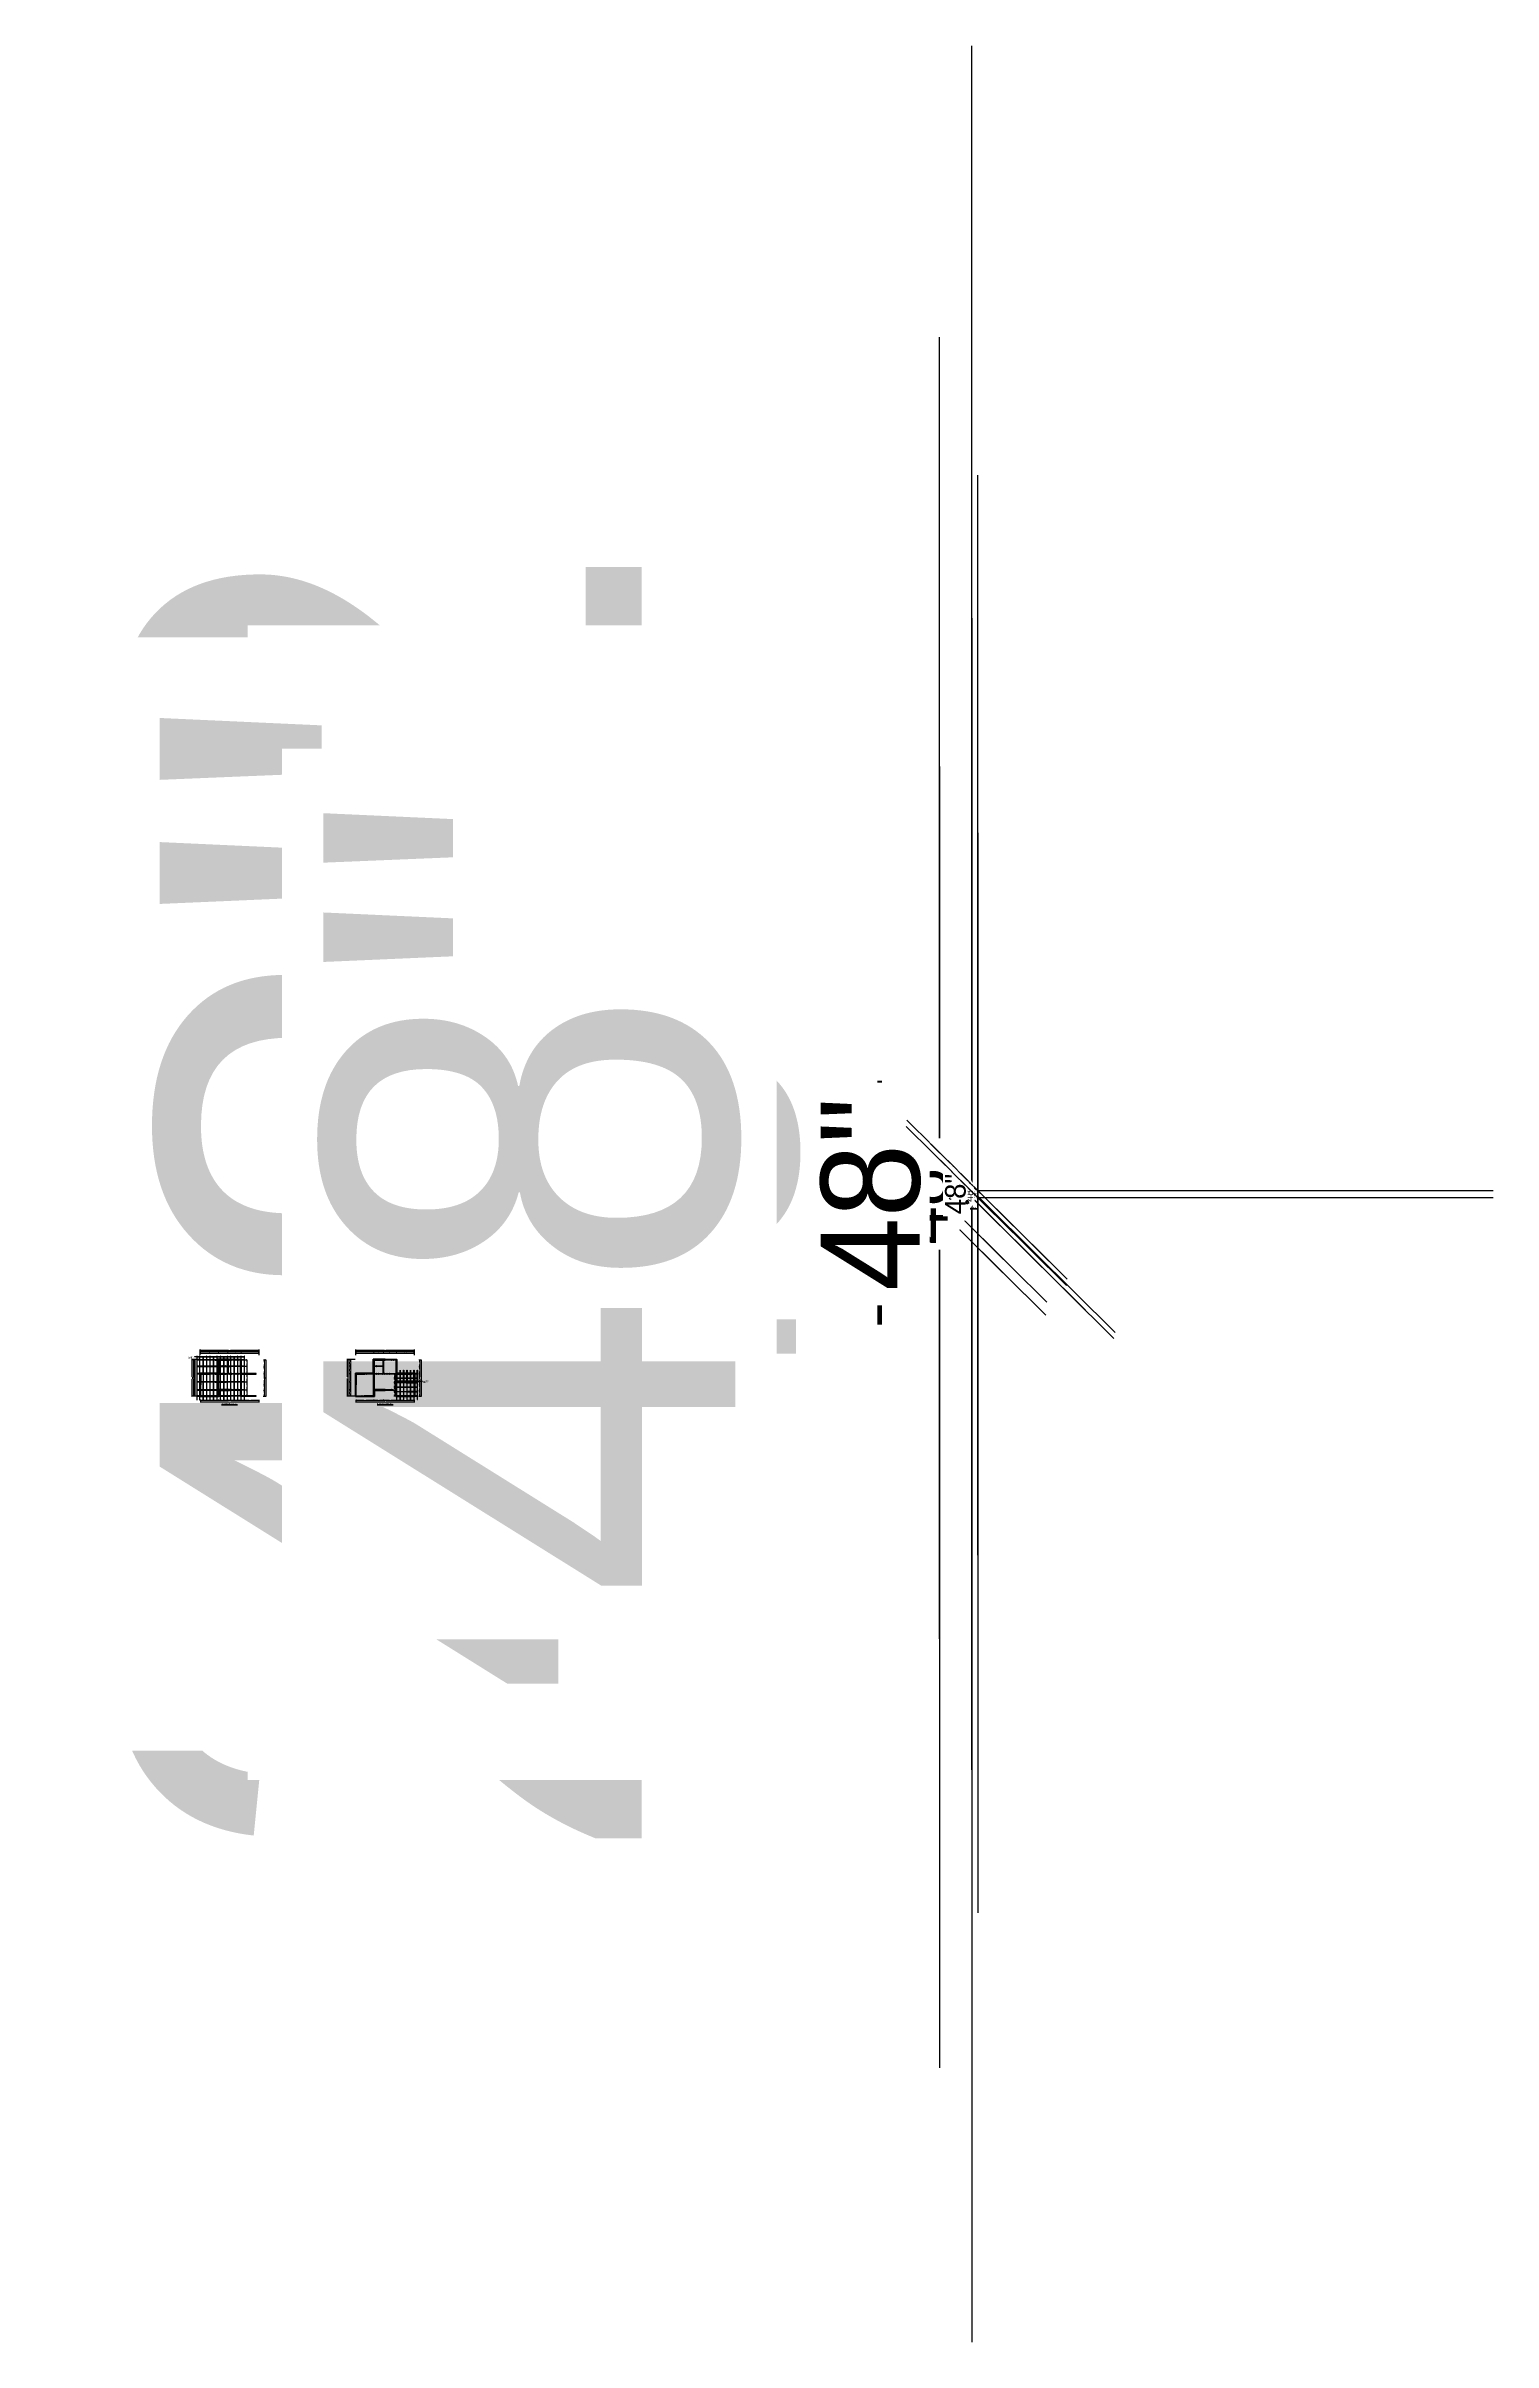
# Model space of a CAD drawing. Header units: millimetres. Extents: x 19458 to 19711, y 4351 to 4752.
import ezdxf
from ezdxf import colors
from ezdxf.entities.mleader import LeaderData, LeaderLine
from ezdxf.enums import TextEntityAlignment as Align
from ezdxf.math import Vec2, Vec3

# ---------------------------------------------------------------- set-up
doc = ezdxf.new("R2010")
doc.units = ezdxf.units.MM
doc.set_wipeout_variables(frame=1)
doc.linetypes.add('BORDER', pattern=[44.45, 12.7, -6.35, 12.7, -6.35, 0, -6.35])
doc.linetypes.add('CENTER', pattern=[2, 1.25, -0.25, 0.25, -0.25])
for name, color, linetype in [('0 @ 0.5', 7, 'Continuous'), ('ALFAJIAS', 3, 'Continuous'), ('ambiente @ 0.5', 2, 'Continuous'), ('BOTAGUAS', 8, 'Continuous'), ('CLAVADORES', 1, 'Continuous'), ('cotas', 1, 'Continuous'), ('cotas @ 0.02', 1, 'Continuous'), ('cotas @ 0.04', 1, 'Continuous'), ('cotas @ 0.05', 1, 'Continuous'), ('cotas @ 0.08', 1, 'Continuous'), ('cotas @ 0.1', 1, 'Continuous'), ('cotas @ 0.12', 1, 'Continuous'), ('cotas @ 0.125', 1, 'Continuous'), ('cotas @ 0.16', 1, 'Continuous'), ('cotas @ 0.2', 1, 'Continuous'), ('cotas @ 0.24', 1, 'Continuous'), ('cotas @ 0.25', 1, 'Continuous'), ('cotas @ 0.33', 1, 'Continuous'), ('cotas @ 0.48', 1, 'Continuous'), ('cotas @ 0.5', 1, 'Continuous'), ('cotas @ 0.64', 1, 'Continuous'), ('cotas @ 0.75', 1, 'Continuous'), ('cotas @ 0.96', 1, 'Continuous'), ('cotas @ 1', 1, 'Continuous'), ('cotas @ 1.2', 1, 'Continuous'), ('cotas @ 1.25', 1, 'Continuous'), ('cotas @ 1.5', 1, 'Continuous'), ('cotas @ 1.92', 1, 'Continuous'), ('cotas @ 10', 1, 'Continuous'), ('cotas @ 10.8', 1, 'Continuous'), ('cotas @ 100', 1, 'Continuous'), ('cotas @ 12', 1, 'Continuous'), ('cotas @ 15.36', 1, 'Continuous'), ('cotas @ 16', 1, 'Continuous'), ('cotas @ 2', 1, 'Continuous'), ('cotas @ 2.4', 1, 'Continuous'), ('cotas @ 2.5', 1, 'Continuous'), ('cotas @ 20', 1, 'Continuous'), ('cotas @ 200', 1, 'Continuous'), ('cotas @ 24', 1, 'Continuous'), ('cotas @ 3.6', 1, 'Continuous'), ('cotas @ 3.84', 1, 'Continuous'), ('cotas @ 30', 1, 'Continuous'), ('cotas @ 300', 1, 'Continuous'), ('cotas @ 36', 1, 'Continuous'), ('cotas @ 4', 1, 'Continuous'), ('cotas @ 4.8', 1, 'Continuous'), ('cotas @ 40', 1, 'Continuous'), ('cotas @ 400', 1, 'Continuous'), ('cotas @ 48', 1, 'Continuous'), ('cotas @ 5', 1, 'Continuous'), ('cotas @ 50', 1, 'Continuous'), ('cotas @ 500', 1, 'Continuous'), ('cotas @ 6', 1, 'Continuous'), ('cotas @ 7.2', 1, 'Continuous'), ('cotas @ 7.68', 1, 'Continuous'), ('cotas @ 8', 1, 'Continuous'), ('cotas @ 8.4', 1, 'Continuous'), ('cotas @ 9.6', 1, 'Continuous'), ('cotas @ 95.9969', 1, 'Continuous'), ('EJES', 2, 'CENTER'), ('EJES @ 0.2', 2, 'CENTER'), ('EJES @ 0.5', 2, 'CENTER'), ('NIVELES @ 0.5', 2, 'Continuous'), ('NUMVyP', 3, 'Continuous'), ('PANELES PARED', 8, 'Continuous'), ('SECCIONES', 3, 'Continuous'), ('SECCIONES @ 0.5', 3, 'Continuous'), ('SIMBOLOGIA ELEVACIONES @ 0.5', 2, 'Continuous'), ('SIMBOLOS DE MUEBLES', 2, 'Continuous'), ('SIMBOLOS DE MUEBLES @ 1', 2, 'Continuous'), ('SIMBOLOS PUERTAS Y VENTANAS', 2, 'Continuous'), ('SIMBOLOS PUERTAS Y VENTANAS @ 0.5', 2, 'Continuous'), ('TEXTO @ 0.5', 2, 'Continuous'), ('TEXTOS TITULOS @ 0.5', 3, 'Continuous')]:
    doc.layers.add(name, color=color, linetype=linetype)
doc.styles.add('century gothic', font='GOTHIC.TTF')
doc.styles.add('century gothic smc', font='GOTHIC.TTF')
doc.styles.add('COTAS SMC', font='GOTHIC.TTF')
doc.styles.add('NOTAS', font='GOTHIC.TTF')
doc.styles.add('SANSSERIF', font='sanssb__.ttf', dxfattribs={"width": 1.5})
doc.styles.add('SMCtitulos', font='sanss___.ttf')
doc.styles.get("Standard").update_dxf_attribs({"font": 'arial.ttf'})
doc.styles.add('SW', font='swissk.ttf')
doc.styles.add('verdana negrita', font='romans.shx')
doc.dimstyles.new('ANOTATIVE 100 SMCONSTRUCCIONES', dxfattribs={"dimscale": 0, "dimtxt": 0.18, "dimasz": 0.15, "dimexe": 0.18, "dimexo": 0.09, "dimgap": 0.1, "dimtad": 1, "dimzin": 0, "dimdsep": 46, "dimtxsty": 'century gothic', "dimblk1": 'FLECHA1', "dimblk2": 'FLECHA1', "dimsah": 1, "dimcen": 0.18, "dimdle": 0.075, "dimclrd": 1, "dimclre": 1, "dimclrt": 2, "dimaunit": 1, "dimadec": 0, "dimazin": 0, "dimtfac": 0.75, "dimtix": 1, "dimtmove": 2, "dimatfit": 3, "dimfxl": 0.09, "dimtvp": 1.5, "dimtfill": 1, "dimtolj": 1, "dimtzin": 0, "dimarcsym": 0})
doc.dimstyles.new('ANOTATIVE CM SMCONSTRUCCIONES', dxfattribs={"dimscale": 0, "dimtxt": 0.18, "dimasz": 0.15, "dimexe": 0.18, "dimexo": 0.18, "dimgap": 0.07, "dimtad": 1, "dimdec": 1, "dimlfac": 100, "dimdsep": 46, "dimtxsty": 'century gothic', "dimblk1": 'FLECHA1', "dimblk2": 'FLECHA1', "dimsah": 1, "dimcen": 0.18, "dimdle": 0.075, "dimclrd": 1, "dimclre": 1, "dimclrt": 2, "dimaunit": 1, "dimadec": 0, "dimazin": 2, "dimtfac": 0.75, "dimtdec": 1, "dimtix": 1, "dimtmove": 2, "dimatfit": 3, "dimfxl": 0.09, "dimtvp": 1.5, "dimtfill": 1, "dimtolj": 1, "dimtzin": 0, "dimarcsym": 0})
doc.dimstyles.new('PIES SMCONSTRUCCIONES', dxfattribs={"dimscale": 0, "dimtxt": 0.18, "dimasz": 0.2, "dimexe": 0.18, "dimexo": 0, "dimgap": 0.1, "dimtad": 1, "dimdec": 0, "dimlfac": 39.370079, "dimzin": 0, "dimdsep": 46, "dimlunit": 4, "dimtxsty": 'COTAS SMC', "dimblk1": 'FLECHA1', "dimblk2": 'FLECHA1', "dimsah": 1, "dimcen": 0.2, "dimdle": 0.075, "dimclrd": 1, "dimclre": 1, "dimclrt": 2, "dimaunit": 1, "dimadec": 0, "dimazin": 0, "dimtfac": 0.75, "dimtdec": 0, "dimtix": 1, "dimtmove": 2, "dimatfit": 3, "dimfxl": 0.09, "dimtvp": 1.5, "dimtfill": 1, "dimtolj": 1, "dimtzin": 0, "dimarcsym": 0})
doc.dimstyles.new('PULGADAS SMCONSTRUCCIONES', dxfattribs={"dimscale": 0, "dimtxt": 0.18, "dimasz": 0.125, "dimexe": 0.18, "dimexo": 0, "dimgap": 0.1, "dimtad": 1, "dimdec": 0, "dimlfac": 39.370079, "dimzin": 0, "dimdsep": 46, "dimtxsty": 'COTAS SMC', "dimblk1": 'FLECHA1', "dimblk2": 'FLECHA1', "dimsah": 1, "dimcen": 0.18, "dimdle": 0.075, "dimclrd": 1, "dimclre": 1, "dimclrt": 2, "dimaunit": 1, "dimadec": 0, "dimazin": 0, "dimtfac": 0.75, "dimtdec": 0, "dimtix": 1, "dimtmove": 2, "dimatfit": 3, "dimfxl": 0.09, "dimtvp": 1.5, "dimtfill": 1, "dimtolj": 1, "dimtzin": 0, "dimarcsym": 0})
pattern_1 = [(0, (31.14303, 0.156), (0, 0.2), [0.04, -0.16]), (8.9726, (31.145034, 0.048), (1.200000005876, 0.199999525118), [0.0384708, -3.8086058]), (5.7105, (31.143034, 0.06), (1.800000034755, 0.19999710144), [0.0401996, -1.9697752]), (344.5779, (31.1430343, 0.12), (2.1999999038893, -0.5999974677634), [0.0601664, -5.9564754]), (353.6599, (31.147034, 0.186), (0.200000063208, 4.086e-07), [0.0362216, -1.7748552]), (345.0686, (31.153034, 0.072), (0.799999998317, -0.199999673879), [0.0310484, -3.0737864]), (348.6901, (31.083034, 0.188), (0.2000000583, 7.413e-08), [0.0815844, -0.9382194]), (5.7105, (31.145034, 0.03), (1.800000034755, 0.19999710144), [0.0200998, -1.989875]), (0, (31.14303, 0.114), (0, 0.2), [0.02, -0.18]), (0, (31.10303, 0.138), (0, 0.2), [0.06, -0.14]), (11.3099, (31.143034, 0.168), (0.79999995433, 0.19999948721), [0.020396, -0.9994078]), (2.7263, (31.123034, 0.094), (4.0000000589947, 0.1999992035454), [0.0420476, -4.1627116]), (352.4054, (31.133034, 0.088), (1.599999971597, -0.19999873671), [0.0302654, -2.9962834]), (0, (31.12303, 0.012), (0, 0.2), [0.04, -0.16]), (358.8309, (31.1030343, 0.002), (0.2000000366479, 1.5360345e-07), [0.0980204, -9.70402]), (0, (31.10303, 0.152), (0, 0.2), [0.02, -0.18]), (0, (31.12303, 0.168), (0, 0.2), [0.02, -0.18]), (0, (31.03303, 0.186), (0, 0.2), [0.03, -0.17]), (350.5377, (31.087034, 0.196), (0.200000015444, 7.752e-08), [0.0608276, -1.1557248]), (0, (31.02303, 0.196), (0, 0.2), [0.04, -0.16]), (0, (31.00103, 0.016), (0, 0.2), [0.022, -0.178]), (0, (31.10303, 0.026), (0, 0.2), [0.02, -0.18]), (0, (31.00103, 0.032), (0, 0.2), [0.042, -0.158]), (5.4403, (31.103034, 0.044), (1.9999999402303, 0.199998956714), [0.04219, -4.1768144]), (0, (31.10503, 0.06), (0, 0.2), [0.038, -0.162]), (0, (31.00103, 0.064), (0, 0.2), [0.022, -0.178]), (358.8309, (31.0250343, 0.096), (0.2000000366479, 1.5360345e-07), [0.0980204, -9.70402]), (0, (31.04303, 0.114), (0, 0.2), [0.02, -0.18]), (0, (31.02303, 0.12), (0, 0.2), [0.02, -0.18]), (0, (31.10303, 0.12), (0, 0.2), [0.04, -0.16]), (0, (31.06303, 0.124), (0, 0.2), [0.02, -0.18]), (0, (31.02303, 0.148), (0, 0.2), [0.04, -0.16]), (19.6538, (31.077034, 0.064), (2.200000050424, 0.79999891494), [0.0297322, -2.9434812]), (11.3099, (31.043034, 0.12), (0.79999995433, 0.19999948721), [0.020396, -0.9994078]), (11.3099, (31.123034, 0.11), (0.79999995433, 0.19999948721), [0.020396, -0.9994078]), (5.7105, (31.063034, 0.186), (1.800000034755, 0.19999710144), [0.0200998, -1.989875]), (349.6952, (31.001034, 0.2), (1.199999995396, -0.19999893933), [0.0223606, -2.213707]), (348.6901, (31.023034, 0.016), (0.2000000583, 7.413e-08), [0.020396, -0.9994078]), (90, (31.04303, 0.012), (-0.2, 1e-17), [0, -0.2]), (346.6076, (31.001034, 0.124), (3.400000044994, -0.7999939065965), [0.043174, -4.2742308]), (11.3099, (31.123034, 0.152), (0.79999995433, 0.19999948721), [0.020396, -0.9994078]), (10.3048, (31.123034, 0.026), (0.999999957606, 0.199999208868), [0.0223606, -2.213707]), (348.6901, (31.063034, 0.114), (0.2000000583, 7.413e-08), [0.020396, -0.9994078]), (348.6901, (31.083034, 0.124), (0.2000000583, 7.413e-08), [0.020396, -0.9994078]), (341.5651, (31.001034, 0.104), (0.19999995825, 2.3367e-07), [0.0252982, -0.6071572]), (345.9638, (31.023034, 0.172), (0.19999992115, 2.4875e-07), [0.0824622, -0.7421588]), (343.3008, (31.063034, 0.186), (1.399999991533, -0.39999874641), [0.0626418, -2.025419]), (0, (31.06303, 0.196), (0, 0.2), [0.024, -0.176]), (345.9638, (31.043034, 0.032), (0.19999992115, 2.4875e-07), [0.0824622, -0.7421588]), (345.9638, (31.023034, 0.046), (0.19999992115, 2.4875e-07), [0.0824622, -0.7421588]), (345.9638, (31.023034, 0.064), (0.19999992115, 2.4875e-07), [0.0824622, -0.7421588]), (349.6952, (31.001034, 0.152), (1.199999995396, -0.19999893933), [0.0223606, -2.213707]), (345.9638, (31.063034, 0.148), (0.19999992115, 2.4875e-07), [0.041231, -0.78339]), (349.6952, (31.001034, 0.088), (1.199999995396, -0.19999893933), [0.0223606, -2.213707]), (357.6141, (31.105034, 0.074), (0.199999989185, 2.452822e-07), [0.0480416, -4.756123]), (349.6952, (31.083034, 0.11), (1.199999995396, -0.19999893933), [0.0223606, -2.213707]), (12.5288, (31.105034, 0.106), (0.800000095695, 0.199999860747), [0.018439, -1.8254698]), (349.5626, (31.0010343, 0.078), (2.199999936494, -0.3999970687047), [0.0772788, -7.650591]), (351.8699, (31.077034, 0.064), (0.199999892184, -4.835e-08), [0.0282842, -1.3859292]), (4.7636, (31.023034, 0.084), (2.199999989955, 0.199998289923), [0.0481664, -2.3601524]), (0, (31.07103, 0.088), (0, 0.2), [0.062, -0.138]), (344.7449, (31.001034, 0.178), (0.799999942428, -0.199999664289), [0.0228036, -2.2575472]), (350.5377, (31.043034, 0.012), (0.200000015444, 7.752e-08), [0.0608276, -1.1557248]), (340.0169, (31.001034, 0.054), (0.599999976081, -0.19999986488), [0.0234094, -2.3175304]), (0, (31.16303, 0.172), (0, 0.2), [0.01, -0.19]), (0, (31.16303, 0.084), (0, 0.2), [0.02, -0.18]), (11.3099, (31.163034, 0.012), (0.79999995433, 0.19999948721), [0.020396, -0.9994078]), (0, (31.16503, 0.032), (0, 0.2), [0.036, -0.164]), (343.3008, (31.163034, 0.138), (1.399999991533, -0.39999874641), [0.0208806, -2.0671802]), (348.0207, (31.1650343, 0.096), (3.7999999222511, -0.8002195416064), [0.0368014, -6.7101288]), (90, (31.16303, 0.012), (-0.2, 1e-17), [0, -0.2]), (0, (31.18303, 0.016), (0, 0.2), [0.018, -0.182]), (0, (31.18303, 0.054), (0, 0.2), [0.018, -0.182]), (0, (31.18303, 0.064), (0, 0.2), [0.018, -0.182]), (336.0376, (31.183034, 0.132), (1.400000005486, -0.599997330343), [0.0196978, -1.9500724]), (348.5163, (31.1830343, 0.156), (0.99999999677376, -0.2000310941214), [0.0183676, -13.043105]), (341.5651, (31.183034, 0.084), (0.19999995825, 2.3367e-07), [0.0189736, -0.6134816]), (347.4712, (31.183034, 0.182), (1.000000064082, -0.19999992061), [0.018439, -1.8254698])]

# ---------------------------------------------------------------- blocks, each defined once
blk = doc.blocks.new('*U13')
at = {"color": 2}
blk.add_line((0, 0.05), (8.97, 0.05), dxfattribs=at)
at = {"color": 250}
blk.add_line((0, 0), (8.97, 0), dxfattribs=at)
at = {"color": 7}
blk.add_line((0, -0.05), (8.97, -0.05), dxfattribs=at)
at = {"color": 0, "linetype": 'ByBlock', "lineweight": -2, "style": 'NOTAS'}
for tag, p in [('2TITLE', (-0.04, 0.18)), ('1TITLE', (0.03, 1.01))]:
    blk.add_attdef(tag, p, '', height=0.3, dxfattribs=at)
blk.add_attdef('SCALE', text='', height=0.18, dxfattribs=at).set_placement((-0.04, -0.15), align=Align.TOP_LEFT)
blk = doc.blocks.new('FLECHA1')
at = {"color": 4}
blk.add_line((-0.2462, -0.2481), (0.2481, 0.25), dxfattribs=at)
at = {"color": 1}
blk.add_line((-1, 0), (0.4962, 0), dxfattribs=at)
blk = doc.blocks.new('*D508')
at = {"layer": 'cotas', "color": 1, "lineweight": -2, "transparency": 16777216}
for p, q in [((19615.94, 4550.84), (19614.24, 4550.84)), ((19614.33, 4548.5), (19614.33, 4550.77)), ((19615.49, 4548.43), (19614.24, 4548.43))]:
    blk.add_line(p, q, dxfattribs=at)
at = {"layer": 'cotas', "color": 1, "lineweight": -2, "transparency": 16777216, "xscale": 0.075, "yscale": 0.075, "zscale": 0.075}
for p, rotation in [((19614.33, 4550.84), 90), ((19614.33, 4548.43), 270)]:
    blk.add_blockref('FLECHA1', p, dxfattribs=dict(at, rotation=rotation))
at = {"layer": 'cotas', "color": 2, "transparency": 16777216, "insert": (19614.23, 4549.64), "char_height": 0.09, "attachment_point": 5, "rotation": 90, "style": 'century gothic', "bg_fill": 3, "box_fill_scale": 1.1, "bg_fill_color": 256, "bg_fill_true_color": 13158600, "bg_fill_transparency": 0}
blk.add_mtext('\\A1;2.42', dxfattribs=at)
at = {"layer": 'Defpoints', "color": 0, "transparency": 16777216}
for p in [(19614.33, 4550.84), (19615.98, 4550.84), (19615.53, 4548.43)]:
    blk.add_point(p, dxfattribs=at)
blk = doc.blocks.new('*D509')
at = {"layer": 'cotas', "color": 1, "lineweight": -2, "transparency": 16777216}
for p, q in [((19614.33, 4625.84), (19614.33, 4700.84)), ((19570.98, 4550.84), (19524.33, 4550.84)), ((19614.33, 4548.43), (19614.33, 4550.84)), ((19570.53, 4548.43), (19524.33, 4548.43)), ((19614.33, 4473.43), (19614.33, 4398.43))]:
    blk.add_line(p, q, dxfattribs=at)
at = {"layer": 'Defpoints', "color": 0, "transparency": 16777216}
for p in [(19614.33, 4550.84), (19615.98, 4550.84), (19615.53, 4548.43)]:
    blk.add_point(p, dxfattribs=at)
at = {"layer": 'cotas', "color": 1, "lineweight": -2, "transparency": 16777216, "xscale": 75, "yscale": 75, "zscale": 75}
for p, rotation in [((19614.33, 4550.84), 270), ((19614.33, 4548.43), 90)]:
    blk.add_blockref('FLECHA1', p, dxfattribs=dict(at, rotation=rotation))
at = {"layer": 'cotas', "color": 2, "transparency": 16777216, "insert": (19517.34, 4549.64), "char_height": 90, "attachment_point": 5, "rotation": 90, "style": 'century gothic', "bg_fill": 3, "box_fill_scale": 1.1, "bg_fill_color": 256, "bg_fill_true_color": 13158600, "bg_fill_transparency": 0}
blk.add_mtext('\\A1;2.42', dxfattribs=at)
blk = doc.blocks.new('*D510')
at = {"layer": 'cotas', "color": 1, "lineweight": -2, "transparency": 16777216}
for p, q in [((19615.98, 4550.84), (19614.32, 4550.84)), ((19614.33, 4548.44), (19614.33, 4550.84)), ((19615.53, 4548.43), (19614.32, 4548.43))]:
    blk.add_line(p, q, dxfattribs=at)
at = {"layer": 'cotas', "color": 1, "lineweight": -2, "transparency": 16777216, "xscale": 0.0075, "yscale": 0.0075, "zscale": 0.0075}
for p, rotation in [((19614.33, 4550.84), 90), ((19614.33, 4548.43), 270)]:
    blk.add_blockref('FLECHA1', p, dxfattribs=dict(at, rotation=rotation))
at = {"layer": 'cotas', "color": 2, "transparency": 16777216, "insert": (19614.32, 4549.64), "char_height": 0.009, "attachment_point": 5, "rotation": 90, "style": 'century gothic', "bg_fill": 3, "box_fill_scale": 1.1, "bg_fill_color": 256, "bg_fill_true_color": 13158600, "bg_fill_transparency": 0}
blk.add_mtext('\\A1;2.42', dxfattribs=at)
at = {"layer": 'Defpoints', "color": 0, "transparency": 16777216}
for p in [(19614.33, 4550.84), (19615.98, 4550.84), (19615.53, 4548.43)]:
    blk.add_point(p, dxfattribs=at)
blk = doc.blocks.new('*D511')
at = {"layer": 'cotas', "color": 1, "lineweight": -2, "transparency": 16777216}
for p, q in [((19615.8, 4550.84), (19613.97, 4550.84)), ((19614.33, 4548.73), (19614.33, 4550.54)), ((19615.35, 4548.43), (19613.97, 4548.43))]:
    blk.add_line(p, q, dxfattribs=at)
at = {"layer": 'cotas', "color": 1, "lineweight": -2, "transparency": 16777216, "xscale": 0.3, "yscale": 0.3, "zscale": 0.3}
for p, rotation in [((19614.33, 4550.84), 90), ((19614.33, 4548.43), 270)]:
    blk.add_blockref('FLECHA1', p, dxfattribs=dict(at, rotation=rotation))
at = {"layer": 'cotas', "color": 2, "transparency": 16777216, "insert": (19613.94, 4549.64), "char_height": 0.36, "attachment_point": 5, "rotation": 90, "style": 'century gothic', "bg_fill": 3, "box_fill_scale": 1.1, "bg_fill_color": 256, "bg_fill_true_color": 13158600, "bg_fill_transparency": 0}
blk.add_mtext('\\A1;2.42', dxfattribs=at)
at = {"layer": 'Defpoints', "color": 0, "transparency": 16777216}
for p in [(19614.33, 4550.84), (19615.98, 4550.84), (19615.53, 4548.43)]:
    blk.add_point(p, dxfattribs=at)
blk = doc.blocks.new('*D512')
at = {"layer": 'cotas', "color": 1, "lineweight": -2, "transparency": 16777216}
for p, q in [((19614.33, 4558.04), (19614.33, 4565.24)), ((19611.66, 4550.84), (19605.69, 4550.84)), ((19614.33, 4548.43), (19614.33, 4550.84)), ((19611.21, 4548.43), (19605.69, 4548.43)), ((19614.33, 4541.23), (19614.33, 4534.03))]:
    blk.add_line(p, q, dxfattribs=at)
at = {"layer": 'Defpoints', "color": 0, "transparency": 16777216}
for p in [(19614.33, 4550.84), (19615.98, 4550.84), (19615.53, 4548.43)]:
    blk.add_point(p, dxfattribs=at)
at = {"layer": 'cotas', "color": 1, "lineweight": -2, "transparency": 16777216, "xscale": 7.200000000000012, "yscale": 7.200000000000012, "zscale": 7.200000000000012}
for p, rotation in [((19614.33, 4550.84), 270), ((19614.33, 4548.43), 90)]:
    blk.add_blockref('FLECHA1', p, dxfattribs=dict(at, rotation=rotation))
at = {"layer": 'cotas', "color": 2, "transparency": 16777216, "insert": (19605.02, 4549.64), "char_height": 8.64, "attachment_point": 5, "rotation": 90, "style": 'century gothic', "bg_fill": 3, "box_fill_scale": 1.1, "bg_fill_color": 256, "bg_fill_true_color": 13158600, "bg_fill_transparency": 0}
blk.add_mtext('\\A1;2.42', dxfattribs=at)
blk = doc.blocks.new('*D513')
at = {"layer": 'cotas', "color": 1, "lineweight": -2, "transparency": 16777216}
for p, q in [((19614.33, 4552.46), (19614.33, 4554.08)), ((19615.01, 4550.84), (19612.38, 4550.84)), ((19614.33, 4548.43), (19614.33, 4550.84)), ((19614.56, 4548.43), (19612.38, 4548.43)), ((19614.33, 4546.81), (19614.33, 4545.19))]:
    blk.add_line(p, q, dxfattribs=at)
at = {"layer": 'Defpoints', "color": 0, "transparency": 16777216}
for p in [(19615.98, 4550.84), (19615.53, 4548.43)]:
    blk.add_point(p, dxfattribs=at)
at = {"layer": 'cotas', "color": 1, "lineweight": -2, "transparency": 16777216, "xscale": 1.619992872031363, "yscale": 1.619992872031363, "zscale": 1.619992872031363}
for p, rotation in [((19614.33, 4550.84), 270), ((19614.33, 4548.43), 90)]:
    blk.add_blockref('FLECHA1', p, dxfattribs=dict(at, rotation=rotation))
at = {"layer": 'cotas', "color": 2, "transparency": 16777216, "insert": (19612.23, 4549.64), "char_height": 1.944, "attachment_point": 5, "rotation": 90, "style": 'century gothic', "bg_fill": 3, "box_fill_scale": 1.1, "bg_fill_color": 256, "bg_fill_true_color": 13158600, "bg_fill_transparency": 0}
blk.add_mtext('\\A1;2.42', dxfattribs=at)
at = {"layer": 'Defpoints', "color": 0, "transparency": 16777216}
blk.add_point((19614.33, 4550.84), dxfattribs=at)
blk = doc.blocks.new('*D514')
at = {"layer": 'cotas', "color": 1, "lineweight": -2, "transparency": 16777216}
for p, q in [((19615.12, 4550.84), (19612.6, 4550.84)), ((19614.33, 4552.28), (19614.33, 4553.72)), ((19614.33, 4548.43), (19614.33, 4550.84)), ((19614.67, 4548.43), (19612.6, 4548.43)), ((19614.33, 4546.99), (19614.33, 4545.55))]:
    blk.add_line(p, q, dxfattribs=at)
at = {"layer": 'Defpoints', "color": 0, "transparency": 16777216}
for p in [(19615.98, 4550.84), (19615.53, 4548.43)]:
    blk.add_point(p, dxfattribs=at)
at = {"layer": 'cotas', "color": 1, "lineweight": -2, "transparency": 16777216, "xscale": 1.439995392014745, "yscale": 1.439995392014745, "zscale": 1.439995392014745}
for p, rotation in [((19614.33, 4550.84), 270), ((19614.33, 4548.43), 90)]:
    blk.add_blockref('FLECHA1', p, dxfattribs=dict(at, rotation=rotation))
at = {"layer": 'cotas', "color": 2, "transparency": 16777216, "insert": (19612.46, 4549.64), "char_height": 1.728, "attachment_point": 5, "rotation": 90, "style": 'century gothic', "bg_fill": 3, "box_fill_scale": 1.1, "bg_fill_color": 256, "bg_fill_true_color": 13158600, "bg_fill_transparency": 0}
blk.add_mtext('\\A1;2.42', dxfattribs=at)
at = {"layer": 'Defpoints', "color": 0, "transparency": 16777216}
blk.add_point((19614.33, 4550.84), dxfattribs=at)
blk = doc.blocks.new('*D515')
at = {"layer": 'cotas', "color": 1, "lineweight": -2, "transparency": 16777216}
for p, q in [((19615.98, 4550.84), (19614.32, 4550.84)), ((19614.33, 4548.43), (19614.33, 4550.84)), ((19615.53, 4548.43), (19614.32, 4548.43))]:
    blk.add_line(p, q, dxfattribs=at)
at = {"layer": 'cotas', "color": 1, "lineweight": -2, "transparency": 16777216, "xscale": 0.003, "yscale": 0.003, "zscale": 0.003}
for p, rotation in [((19614.33, 4550.84), 90), ((19614.33, 4548.43), 270)]:
    blk.add_blockref('FLECHA1', p, dxfattribs=dict(at, rotation=rotation))
at = {"layer": 'cotas', "color": 2, "transparency": 16777216, "insert": (19614.32, 4549.64), "char_height": 0.0036, "attachment_point": 5, "rotation": 90, "style": 'century gothic', "bg_fill": 3, "box_fill_scale": 1.1, "bg_fill_color": 256, "bg_fill_true_color": 13158600, "bg_fill_transparency": 0}
blk.add_mtext('\\A1;2.42', dxfattribs=at)
at = {"layer": 'Defpoints', "color": 0, "transparency": 16777216}
for p in [(19614.33, 4550.84), (19615.98, 4550.84), (19615.53, 4548.43)]:
    blk.add_point(p, dxfattribs=at)
blk = doc.blocks.new('*D516')
at = {"layer": 'cotas', "color": 1, "lineweight": -2, "transparency": 16777216}
for p, q in [((19614.33, 4556.24), (19614.33, 4561.64)), ((19612.74, 4550.84), (19607.85, 4550.84)), ((19614.33, 4548.43), (19614.33, 4550.84)), ((19612.29, 4548.43), (19607.85, 4548.43)), ((19614.33, 4543.03), (19614.33, 4537.63))]:
    blk.add_line(p, q, dxfattribs=at)
at = {"layer": 'Defpoints', "color": 0, "transparency": 16777216}
for p in [(19614.33, 4550.84), (19615.98, 4550.84), (19615.53, 4548.43)]:
    blk.add_point(p, dxfattribs=at)
at = {"layer": 'cotas', "color": 1, "lineweight": -2, "transparency": 16777216, "xscale": 5.399999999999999, "yscale": 5.399999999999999, "zscale": 5.399999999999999}
for p, rotation in [((19614.33, 4550.84), 270), ((19614.33, 4548.43), 90)]:
    blk.add_blockref('FLECHA1', p, dxfattribs=dict(at, rotation=rotation))
at = {"layer": 'cotas', "color": 2, "transparency": 16777216, "insert": (19607.34, 4549.64), "char_height": 6.48, "attachment_point": 5, "rotation": 90, "style": 'century gothic', "bg_fill": 3, "box_fill_scale": 1.1, "bg_fill_color": 256, "bg_fill_true_color": 13158600, "bg_fill_transparency": 0}
blk.add_mtext('\\A1;2.42', dxfattribs=at)
blk = doc.blocks.new('*D517')
at = {"layer": 'cotas', "color": 1, "lineweight": -2, "transparency": 16777216}
for p, q in [((19615.97, 4550.84), (19614.31, 4550.84)), ((19614.33, 4548.44), (19614.33, 4550.83)), ((19615.52, 4548.43), (19614.31, 4548.43))]:
    blk.add_line(p, q, dxfattribs=at)
at = {"layer": 'cotas', "color": 1, "lineweight": -2, "transparency": 16777216, "xscale": 0.015, "yscale": 0.015, "zscale": 0.015}
for p, rotation in [((19614.33, 4550.84), 90), ((19614.33, 4548.43), 270)]:
    blk.add_blockref('FLECHA1', p, dxfattribs=dict(at, rotation=rotation))
at = {"layer": 'cotas', "color": 2, "transparency": 16777216, "insert": (19614.31, 4549.64), "char_height": 0.018, "attachment_point": 5, "rotation": 90, "style": 'century gothic', "bg_fill": 3, "box_fill_scale": 1.1, "bg_fill_color": 256, "bg_fill_true_color": 13158600, "bg_fill_transparency": 0}
blk.add_mtext('\\A1;2.42', dxfattribs=at)
at = {"layer": 'Defpoints', "color": 0, "transparency": 16777216}
for p in [(19614.33, 4550.84), (19615.98, 4550.84), (19615.53, 4548.43)]:
    blk.add_point(p, dxfattribs=at)
blk = doc.blocks.new('*D518')
at = {"layer": 'cotas', "color": 1, "lineweight": -2, "transparency": 16777216}
for p, q in [((19614.33, 4554.44), (19614.33, 4558.04)), ((19613.82, 4550.84), (19610.01, 4550.84)), ((19614.33, 4548.43), (19614.33, 4550.84)), ((19613.37, 4548.43), (19610.01, 4548.43)), ((19614.33, 4544.83), (19614.33, 4541.23))]:
    blk.add_line(p, q, dxfattribs=at)
at = {"layer": 'Defpoints', "color": 0, "transparency": 16777216}
for p in [(19614.33, 4550.84), (19615.98, 4550.84), (19615.53, 4548.43)]:
    blk.add_point(p, dxfattribs=at)
at = {"layer": 'cotas', "color": 1, "lineweight": -2, "transparency": 16777216, "xscale": 3.599999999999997, "yscale": 3.599999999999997, "zscale": 3.599999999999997}
for p, rotation in [((19614.33, 4550.84), 270), ((19614.33, 4548.43), 90)]:
    blk.add_blockref('FLECHA1', p, dxfattribs=dict(at, rotation=rotation))
at = {"layer": 'cotas', "color": 2, "transparency": 16777216, "insert": (19609.67, 4549.64), "char_height": 4.32, "attachment_point": 5, "rotation": 90, "style": 'century gothic', "bg_fill": 3, "box_fill_scale": 1.1, "bg_fill_color": 256, "bg_fill_true_color": 13158600, "bg_fill_transparency": 0}
blk.add_mtext('\\A1;2.42', dxfattribs=at)
blk = doc.blocks.new('*D519')
at = {"layer": 'cotas', "color": 1, "lineweight": -2, "transparency": 16777216}
for p, q in [((19614.33, 4555.34), (19614.33, 4559.84)), ((19613.28, 4550.84), (19608.93, 4550.84)), ((19614.33, 4548.43), (19614.33, 4550.84)), ((19612.83, 4548.43), (19608.93, 4548.43)), ((19614.33, 4543.93), (19614.33, 4539.43))]:
    blk.add_line(p, q, dxfattribs=at)
at = {"layer": 'Defpoints', "color": 0, "transparency": 16777216}
for p in [(19614.33, 4550.84), (19615.98, 4550.84), (19615.53, 4548.43)]:
    blk.add_point(p, dxfattribs=at)
at = {"layer": 'cotas', "color": 1, "lineweight": -2, "transparency": 16777216, "xscale": 4.5, "yscale": 4.5, "zscale": 4.5}
for p, rotation in [((19614.33, 4550.84), 270), ((19614.33, 4548.43), 90)]:
    blk.add_blockref('FLECHA1', p, dxfattribs=dict(at, rotation=rotation))
at = {"layer": 'cotas', "color": 2, "transparency": 16777216, "insert": (19608.51, 4549.64), "char_height": 5.4, "attachment_point": 5, "rotation": 90, "style": 'century gothic', "bg_fill": 3, "box_fill_scale": 1.1, "bg_fill_color": 256, "bg_fill_true_color": 13158600, "bg_fill_transparency": 0}
blk.add_mtext('\\A1;2.42', dxfattribs=at)
blk = doc.blocks.new('*D520')
at = {"layer": 'cotas', "color": 1, "lineweight": -2, "transparency": 16777216}
for p, q in [((19615.34, 4550.84), (19613.03, 4550.84)), ((19614.33, 4551.92), (19614.33, 4553)), ((19614.33, 4548.43), (19614.33, 4550.84)), ((19614.89, 4548.43), (19613.03, 4548.43)), ((19614.33, 4547.35), (19614.33, 4546.27))]:
    blk.add_line(p, q, dxfattribs=at)
at = {"layer": 'Defpoints', "color": 0, "transparency": 16777216}
blk.add_point((19615.98, 4550.84), dxfattribs=at)
at = {"layer": 'cotas', "color": 1, "lineweight": -2, "transparency": 16777216, "xscale": 1.08, "yscale": 1.08, "zscale": 1.08}
for p, rotation in [((19614.33, 4550.84), 270), ((19614.33, 4548.43), 90)]:
    blk.add_blockref('FLECHA1', p, dxfattribs=dict(at, rotation=rotation))
at = {"layer": 'cotas', "color": 2, "transparency": 16777216, "insert": (19612.93, 4549.64), "char_height": 1.296, "attachment_point": 5, "rotation": 90, "style": 'century gothic', "bg_fill": 3, "box_fill_scale": 1.1, "bg_fill_color": 256, "bg_fill_true_color": 13158600, "bg_fill_transparency": 0}
blk.add_mtext('\\A1;2.42', dxfattribs=at)
at = {"layer": 'Defpoints', "color": 0, "transparency": 16777216}
for p in [(19614.33, 4550.84), (19615.53, 4548.43)]:
    blk.add_point(p, dxfattribs=at)
blk = doc.blocks.new('*D521')
at = {"layer": 'cotas', "color": 1, "lineweight": -2, "transparency": 16777216}
for p, q in [((19614.33, 4553.15), (19614.33, 4555.45)), ((19614.6, 4550.84), (19611.56, 4550.84)), ((19614.33, 4548.43), (19614.33, 4550.84)), ((19614.15, 4548.43), (19611.56, 4548.43)), ((19614.33, 4546.13), (19614.33, 4543.82))]:
    blk.add_line(p, q, dxfattribs=at)
at = {"layer": 'Defpoints', "color": 0, "transparency": 16777216}
for p in [(19615.98, 4550.84), (19615.53, 4548.43)]:
    blk.add_point(p, dxfattribs=at)
at = {"layer": 'cotas', "color": 1, "lineweight": -2, "transparency": 16777216, "xscale": 2.3040058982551, "yscale": 2.3040058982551, "zscale": 2.3040058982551}
for p, rotation in [((19614.33, 4550.84), 270), ((19614.33, 4548.43), 90)]:
    blk.add_blockref('FLECHA1', p, dxfattribs=dict(at, rotation=rotation))
at = {"layer": 'cotas', "color": 2, "transparency": 16777216, "insert": (19611.35, 4549.64), "char_height": 2.765, "attachment_point": 5, "rotation": 90, "style": 'century gothic', "bg_fill": 3, "box_fill_scale": 1.1, "bg_fill_color": 256, "bg_fill_true_color": 13158600, "bg_fill_transparency": 0}
blk.add_mtext('\\A1;2.42', dxfattribs=at)
at = {"layer": 'Defpoints', "color": 0, "transparency": 16777216}
blk.add_point((19614.33, 4550.84), dxfattribs=at)
blk = doc.blocks.new('*D522')
at = {"layer": 'cotas', "color": 1, "lineweight": -2, "transparency": 16777216}
for p, q in [((19614.33, 4552.64), (19614.33, 4554.44)), ((19614.9, 4550.84), (19612.17, 4550.84)), ((19614.33, 4548.43), (19614.33, 4550.84)), ((19614.45, 4548.43), (19612.17, 4548.43)), ((19614.33, 4546.63), (19614.33, 4544.83))]:
    blk.add_line(p, q, dxfattribs=at)
at = {"layer": 'Defpoints', "color": 0, "transparency": 16777216}
for p in [(19615.98, 4550.84), (19615.53, 4548.43)]:
    blk.add_point(p, dxfattribs=at)
at = {"layer": 'cotas', "color": 1, "lineweight": -2, "transparency": 16777216, "xscale": 1.8, "yscale": 1.8, "zscale": 1.8}
for p, rotation in [((19614.33, 4550.84), 270), ((19614.33, 4548.43), 90)]:
    blk.add_blockref('FLECHA1', p, dxfattribs=dict(at, rotation=rotation))
at = {"layer": 'cotas', "color": 2, "transparency": 16777216, "insert": (19612, 4549.64), "char_height": 2.16, "attachment_point": 5, "rotation": 90, "style": 'century gothic', "bg_fill": 3, "box_fill_scale": 1.1, "bg_fill_color": 256, "bg_fill_true_color": 13158600, "bg_fill_transparency": 0}
blk.add_mtext('\\A1;2.42', dxfattribs=at)
at = {"layer": 'Defpoints', "color": 0, "transparency": 16777216}
blk.add_point((19614.33, 4550.84), dxfattribs=at)
blk = doc.blocks.new('*D523')
at = {"layer": 'cotas', "color": 1, "lineweight": -2, "transparency": 16777216}
for p, q in [((19615.87, 4550.84), (19614.1, 4550.84)), ((19614.33, 4548.62), (19614.33, 4550.66)), ((19615.42, 4548.43), (19614.1, 4548.43))]:
    blk.add_line(p, q, dxfattribs=at)
at = {"layer": 'cotas', "color": 1, "lineweight": -2, "transparency": 16777216, "xscale": 0.1875, "yscale": 0.1875, "zscale": 0.1875}
for p, rotation in [((19614.33, 4550.84), 90), ((19614.33, 4548.43), 270)]:
    blk.add_blockref('FLECHA1', p, dxfattribs=dict(at, rotation=rotation))
at = {"layer": 'cotas', "color": 2, "transparency": 16777216, "insert": (19614.08, 4549.64), "char_height": 0.225, "attachment_point": 5, "rotation": 90, "style": 'century gothic', "bg_fill": 3, "box_fill_scale": 1.1, "bg_fill_color": 256, "bg_fill_true_color": 13158600, "bg_fill_transparency": 0}
blk.add_mtext('\\A1;2.42', dxfattribs=at)
at = {"layer": 'Defpoints', "color": 0, "transparency": 16777216}
for p in [(19614.33, 4550.84), (19615.98, 4550.84), (19615.53, 4548.43)]:
    blk.add_point(p, dxfattribs=at)
blk = doc.blocks.new('*D524')
at = {"layer": 'cotas', "color": 1, "lineweight": -2, "transparency": 16777216}
for p, q in [((19615.66, 4550.84), (19613.68, 4550.84)), ((19614.33, 4548.97), (19614.33, 4550.3)), ((19615.21, 4548.43), (19613.68, 4548.43))]:
    blk.add_line(p, q, dxfattribs=at)
at = {"layer": 'cotas', "color": 1, "lineweight": -2, "transparency": 16777216, "xscale": 0.5399999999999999, "yscale": 0.5399999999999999, "zscale": 0.5399999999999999}
for p, rotation in [((19614.33, 4550.84), 90), ((19614.33, 4548.43), 270)]:
    blk.add_blockref('FLECHA1', p, dxfattribs=dict(at, rotation=rotation))
at = {"layer": 'cotas', "color": 2, "transparency": 16777216, "insert": (19613.63, 4549.64), "char_height": 0.648, "attachment_point": 5, "rotation": 90, "style": 'century gothic', "bg_fill": 3, "box_fill_scale": 1.1, "bg_fill_color": 256, "bg_fill_true_color": 13158600, "bg_fill_transparency": 0}
blk.add_mtext('\\A1;2.42', dxfattribs=at)
at = {"layer": 'Defpoints', "color": 0, "transparency": 16777216}
for p in [(19614.33, 4550.84), (19615.98, 4550.84), (19615.53, 4548.43)]:
    blk.add_point(p, dxfattribs=at)
blk = doc.blocks.new('*D525')
at = {"layer": 'cotas', "color": 1, "lineweight": -2, "transparency": 16777216}
for p, q in [((19615.53, 4550.84), (19613.43, 4550.84)), ((19614.33, 4551.59), (19614.33, 4552.34)), ((19614.33, 4548.43), (19614.33, 4550.84)), ((19615.08, 4548.43), (19613.43, 4548.43)), ((19614.33, 4547.68), (19614.33, 4546.93))]:
    blk.add_line(p, q, dxfattribs=at)
at = {"layer": 'Defpoints', "color": 0, "transparency": 16777216}
blk.add_point((19615.98, 4550.84), dxfattribs=at)
at = {"layer": 'cotas', "color": 1, "lineweight": -2, "transparency": 16777216, "xscale": 0.75, "yscale": 0.75, "zscale": 0.75}
for p, rotation in [((19614.33, 4550.84), 270), ((19614.33, 4548.43), 90)]:
    blk.add_blockref('FLECHA1', p, dxfattribs=dict(at, rotation=rotation))
at = {"layer": 'cotas', "color": 2, "transparency": 16777216, "insert": (19613.36, 4549.64), "char_height": 0.9, "attachment_point": 5, "rotation": 90, "style": 'century gothic', "bg_fill": 3, "box_fill_scale": 1.1, "bg_fill_color": 256, "bg_fill_true_color": 13158600, "bg_fill_transparency": 0}
blk.add_mtext('\\A1;2.42', dxfattribs=at)
at = {"layer": 'Defpoints', "color": 0, "transparency": 16777216}
for p in [(19614.33, 4550.84), (19615.53, 4548.43)]:
    blk.add_point(p, dxfattribs=at)
blk = doc.blocks.new('*D526')
at = {"layer": 'cotas', "color": 1, "lineweight": -2, "transparency": 16777216}
for p, q in [((19615.88, 4550.84), (19614.11, 4550.84)), ((19614.33, 4548.61), (19614.33, 4550.66)), ((19615.43, 4548.43), (19614.11, 4548.43))]:
    blk.add_line(p, q, dxfattribs=at)
at = {"layer": 'cotas', "color": 1, "lineweight": -2, "transparency": 16777216, "xscale": 0.18, "yscale": 0.18, "zscale": 0.18}
for p, rotation in [((19614.33, 4550.84), 90), ((19614.33, 4548.43), 270)]:
    blk.add_blockref('FLECHA1', p, dxfattribs=dict(at, rotation=rotation))
at = {"layer": 'cotas', "color": 2, "transparency": 16777216, "insert": (19614.09, 4549.64), "char_height": 0.216, "attachment_point": 5, "rotation": 90, "style": 'century gothic', "bg_fill": 3, "box_fill_scale": 1.1, "bg_fill_color": 256, "bg_fill_true_color": 13158600, "bg_fill_transparency": 0}
blk.add_mtext('\\A1;2.42', dxfattribs=at)
at = {"layer": 'Defpoints', "color": 0, "transparency": 16777216}
for p in [(19614.33, 4550.84), (19615.98, 4550.84), (19615.53, 4548.43)]:
    blk.add_point(p, dxfattribs=at)
blk = doc.blocks.new('*D527')
at = {"layer": 'cotas', "color": 1, "lineweight": -2, "transparency": 16777216}
for p, q in [((19615.26, 4550.84), (19612.89, 4550.84)), ((19614.33, 4552.04), (19614.33, 4553.24)), ((19614.33, 4548.43), (19614.33, 4550.84)), ((19614.81, 4548.43), (19612.89, 4548.43)), ((19614.33, 4547.23), (19614.33, 4546.03))]:
    blk.add_line(p, q, dxfattribs=at)
at = {"layer": 'Defpoints', "color": 0, "transparency": 16777216}
blk.add_point((19615.98, 4550.84), dxfattribs=at)
at = {"layer": 'cotas', "color": 1, "lineweight": -2, "transparency": 16777216, "xscale": 1.2, "yscale": 1.2, "zscale": 1.2}
for p, rotation in [((19614.33, 4550.84), 270), ((19614.33, 4548.43), 90)]:
    blk.add_blockref('FLECHA1', p, dxfattribs=dict(at, rotation=rotation))
at = {"layer": 'cotas', "color": 2, "transparency": 16777216, "insert": (19612.77, 4549.64), "char_height": 1.44, "attachment_point": 5, "rotation": 90, "style": 'century gothic', "bg_fill": 3, "box_fill_scale": 1.1, "bg_fill_color": 256, "bg_fill_true_color": 13158600, "bg_fill_transparency": 0}
blk.add_mtext('\\A1;2.42', dxfattribs=at)
at = {"layer": 'Defpoints', "color": 0, "transparency": 16777216}
for p in [(19614.33, 4550.84), (19615.53, 4548.43)]:
    blk.add_point(p, dxfattribs=at)
blk = doc.blocks.new('*D528')
at = {"layer": 'cotas', "color": 1, "lineweight": -2, "transparency": 16777216}
for p, q in [((19615.64, 4550.84), (19613.63, 4550.84)), ((19614.33, 4551.42), (19614.33, 4552)), ((19614.33, 4548.43), (19614.33, 4550.84)), ((19615.19, 4548.43), (19613.63, 4548.43)), ((19614.33, 4547.85), (19614.33, 4547.28))]:
    blk.add_line(p, q, dxfattribs=at)
at = {"layer": 'cotas', "color": 1, "lineweight": -2, "transparency": 16777216, "xscale": 0.5759992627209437, "yscale": 0.5759992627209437, "zscale": 0.5759992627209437}
for p, rotation in [((19614.33, 4550.84), 270), ((19614.33, 4548.43), 90)]:
    blk.add_blockref('FLECHA1', p, dxfattribs=dict(at, rotation=rotation))
at = {"layer": 'cotas', "color": 2, "transparency": 16777216, "insert": (19613.58, 4549.64), "char_height": 0.691, "attachment_point": 5, "rotation": 90, "style": 'century gothic', "bg_fill": 3, "box_fill_scale": 1.1, "bg_fill_color": 256, "bg_fill_true_color": 13158600, "bg_fill_transparency": 0}
blk.add_mtext('\\A1;2.42', dxfattribs=at)
at = {"layer": 'Defpoints', "color": 0, "transparency": 16777216}
for p in [(19614.33, 4550.84), (19615.98, 4550.84), (19615.53, 4548.43)]:
    blk.add_point(p, dxfattribs=at)
blk = doc.blocks.new('*D529')
at = {"layer": 'cotas', "color": 1, "lineweight": -2, "transparency": 16777216}
for p, q in [((19615.81, 4550.84), (19613.98, 4550.84)), ((19614.33, 4548.72), (19614.33, 4550.56)), ((19615.36, 4548.43), (19613.98, 4548.43))]:
    blk.add_line(p, q, dxfattribs=at)
at = {"layer": 'cotas', "color": 1, "lineweight": -2, "transparency": 16777216, "xscale": 0.288, "yscale": 0.288, "zscale": 0.288}
for p, rotation in [((19614.33, 4550.84), 90), ((19614.33, 4548.43), 270)]:
    blk.add_blockref('FLECHA1', p, dxfattribs=dict(at, rotation=rotation))
at = {"layer": 'cotas', "color": 2, "transparency": 16777216, "insert": (19613.95, 4549.64), "char_height": 0.346, "attachment_point": 5, "rotation": 90, "style": 'century gothic', "bg_fill": 3, "box_fill_scale": 1.1, "bg_fill_color": 256, "bg_fill_true_color": 13158600, "bg_fill_transparency": 0}
blk.add_mtext('\\A1;2.42', dxfattribs=at)
at = {"layer": 'Defpoints', "color": 0, "transparency": 16777216}
for p in [(19614.33, 4550.84), (19615.98, 4550.84), (19615.53, 4548.43)]:
    blk.add_point(p, dxfattribs=at)
blk = doc.blocks.new('*D530')
at = {"layer": 'cotas', "color": 1, "lineweight": -2, "transparency": 16777216}
for p, q in [((19614.33, 4556.84), (19614.33, 4562.84)), ((19612.38, 4550.84), (19607.13, 4550.84)), ((19614.33, 4548.43), (19614.33, 4550.84)), ((19611.93, 4548.43), (19607.13, 4548.43)), ((19614.33, 4542.43), (19614.33, 4536.43))]:
    blk.add_line(p, q, dxfattribs=at)
at = {"layer": 'Defpoints', "color": 0, "transparency": 16777216}
for p in [(19614.33, 4550.84), (19615.98, 4550.84), (19615.53, 4548.43)]:
    blk.add_point(p, dxfattribs=at)
at = {"layer": 'cotas', "color": 1, "lineweight": -2, "transparency": 16777216, "xscale": 6, "yscale": 6, "zscale": 6}
for p, rotation in [((19614.33, 4550.84), 270), ((19614.33, 4548.43), 90)]:
    blk.add_blockref('FLECHA1', p, dxfattribs=dict(at, rotation=rotation))
at = {"layer": 'cotas', "color": 2, "transparency": 16777216, "insert": (19606.57, 4549.64), "char_height": 7.2, "attachment_point": 5, "rotation": 90, "style": 'century gothic', "bg_fill": 3, "box_fill_scale": 1.1, "bg_fill_color": 256, "bg_fill_true_color": 13158600, "bg_fill_transparency": 0}
blk.add_mtext('\\A1;2.42', dxfattribs=at)
blk = doc.blocks.new('*D531')
at = {"layer": 'cotas', "color": 1, "lineweight": -2, "transparency": 16777216}
for p, q in [((19615.44, 4550.84), (19613.25, 4550.84)), ((19614.33, 4551.74), (19614.33, 4552.64)), ((19614.33, 4548.43), (19614.33, 4550.84)), ((19614.99, 4548.43), (19613.25, 4548.43)), ((19614.33, 4547.53), (19614.33, 4546.63))]:
    blk.add_line(p, q, dxfattribs=at)
at = {"layer": 'Defpoints', "color": 0, "transparency": 16777216}
blk.add_point((19615.98, 4550.84), dxfattribs=at)
at = {"layer": 'cotas', "color": 1, "lineweight": -2, "transparency": 16777216, "xscale": 0.8999999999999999, "yscale": 0.8999999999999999, "zscale": 0.8999999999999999}
for p, rotation in [((19614.33, 4550.84), 270), ((19614.33, 4548.43), 90)]:
    blk.add_blockref('FLECHA1', p, dxfattribs=dict(at, rotation=rotation))
at = {"layer": 'cotas', "color": 2, "transparency": 16777216, "insert": (19613.16, 4549.64), "char_height": 1.08, "attachment_point": 5, "rotation": 90, "style": 'century gothic', "bg_fill": 3, "box_fill_scale": 1.1, "bg_fill_color": 256, "bg_fill_true_color": 13158600, "bg_fill_transparency": 0}
blk.add_mtext('\\A1;2.42', dxfattribs=at)
at = {"layer": 'Defpoints', "color": 0, "transparency": 16777216}
for p in [(19614.33, 4550.84), (19615.53, 4548.43)]:
    blk.add_point(p, dxfattribs=at)
blk = doc.blocks.new('*D532')
at = {"layer": 'cotas', "color": 1, "lineweight": -2, "transparency": 16777216}
for p, q in [((19614.33, 4565.84), (19614.33, 4580.84)), ((19606.98, 4550.84), (19596.33, 4550.84)), ((19614.33, 4548.43), (19614.33, 4550.84)), ((19606.53, 4548.43), (19596.33, 4548.43)), ((19614.33, 4533.43), (19614.33, 4518.43))]:
    blk.add_line(p, q, dxfattribs=at)
at = {"layer": 'Defpoints', "color": 0, "transparency": 16777216}
for p in [(19614.33, 4550.84), (19615.98, 4550.84), (19615.53, 4548.43)]:
    blk.add_point(p, dxfattribs=at)
at = {"layer": 'cotas', "color": 1, "lineweight": -2, "transparency": 16777216, "xscale": 15, "yscale": 15, "zscale": 15}
for p, rotation in [((19614.33, 4550.84), 270), ((19614.33, 4548.43), 90)]:
    blk.add_blockref('FLECHA1', p, dxfattribs=dict(at, rotation=rotation))
at = {"layer": 'cotas', "color": 2, "transparency": 16777216, "insert": (19594.93, 4549.64), "char_height": 18, "attachment_point": 5, "rotation": 90, "style": 'century gothic', "bg_fill": 3, "box_fill_scale": 1.1, "bg_fill_color": 256, "bg_fill_true_color": 13158600, "bg_fill_transparency": 0}
blk.add_mtext('\\A1;2.42', dxfattribs=at)
blk = doc.blocks.new('*D533')
at = {"layer": 'cotas', "color": 1, "lineweight": -2, "transparency": 16777216}
for p, q in [((19615.55, 4550.84), (19613.46, 4550.84)), ((19614.33, 4551.56), (19614.33, 4552.28)), ((19614.33, 4548.43), (19614.33, 4550.84)), ((19615.1, 4548.43), (19613.46, 4548.43)), ((19614.33, 4547.71), (19614.33, 4546.99))]:
    blk.add_line(p, q, dxfattribs=at)
at = {"layer": 'Defpoints', "color": 0, "transparency": 16777216}
blk.add_point((19615.98, 4550.84), dxfattribs=at)
at = {"layer": 'cotas', "color": 1, "lineweight": -2, "transparency": 16777216, "xscale": 0.7200000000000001, "yscale": 0.7200000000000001, "zscale": 0.7200000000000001}
for p, rotation in [((19614.33, 4550.84), 270), ((19614.33, 4548.43), 90)]:
    blk.add_blockref('FLECHA1', p, dxfattribs=dict(at, rotation=rotation))
at = {"layer": 'cotas', "color": 2, "transparency": 16777216, "insert": (19613.39, 4549.64), "char_height": 0.864, "attachment_point": 5, "rotation": 90, "style": 'century gothic', "bg_fill": 3, "box_fill_scale": 1.1, "bg_fill_color": 256, "bg_fill_true_color": 13158600, "bg_fill_transparency": 0}
blk.add_mtext('\\A1;2.42', dxfattribs=at)
at = {"layer": 'Defpoints', "color": 0, "transparency": 16777216}
for p in [(19614.33, 4550.84), (19615.53, 4548.43)]:
    blk.add_point(p, dxfattribs=at)
blk = doc.blocks.new('*D534')
at = {"layer": 'cotas', "color": 1, "lineweight": -2, "transparency": 16777216}
for p, q in [((19615.95, 4550.84), (19614.27, 4550.84)), ((19614.33, 4548.48), (19614.33, 4550.8)), ((19615.5, 4548.43), (19614.27, 4548.43))]:
    blk.add_line(p, q, dxfattribs=at)
at = {"layer": 'cotas', "color": 1, "lineweight": -2, "transparency": 16777216, "xscale": 0.0495, "yscale": 0.0495, "zscale": 0.0495}
for p, rotation in [((19614.33, 4550.84), 90), ((19614.33, 4548.43), 270)]:
    blk.add_blockref('FLECHA1', p, dxfattribs=dict(at, rotation=rotation))
at = {"layer": 'cotas', "color": 2, "transparency": 16777216, "insert": (19614.26, 4549.64), "char_height": 0.0594, "attachment_point": 5, "rotation": 90, "style": 'century gothic', "bg_fill": 3, "box_fill_scale": 1.1, "bg_fill_color": 256, "bg_fill_true_color": 13158600, "bg_fill_transparency": 0}
blk.add_mtext('\\A1;2.42', dxfattribs=at)
at = {"layer": 'Defpoints', "color": 0, "transparency": 16777216}
for p in [(19614.33, 4550.84), (19615.98, 4550.84), (19615.53, 4548.43)]:
    blk.add_point(p, dxfattribs=at)
blk = doc.blocks.new('*D535')
at = {"layer": 'cotas', "color": 1, "lineweight": -2, "transparency": 16777216}
for p, q in [((19615.97, 4550.84), (19614.3, 4550.84)), ((19614.33, 4548.45), (19614.33, 4550.82)), ((19615.52, 4548.43), (19614.3, 4548.43))]:
    blk.add_line(p, q, dxfattribs=at)
at = {"layer": 'cotas', "color": 1, "lineweight": -2, "transparency": 16777216, "xscale": 0.024, "yscale": 0.024, "zscale": 0.024}
for p, rotation in [((19614.33, 4550.84), 90), ((19614.33, 4548.43), 270)]:
    blk.add_blockref('FLECHA1', p, dxfattribs=dict(at, rotation=rotation))
at = {"layer": 'cotas', "color": 2, "transparency": 16777216, "insert": (19614.3, 4549.64), "char_height": 0.0288, "attachment_point": 5, "rotation": 90, "style": 'century gothic', "bg_fill": 3, "box_fill_scale": 1.1, "bg_fill_color": 256, "bg_fill_true_color": 13158600, "bg_fill_transparency": 0}
blk.add_mtext('\\A1;2.42', dxfattribs=at)
at = {"layer": 'Defpoints', "color": 0, "transparency": 16777216}
for p in [(19614.33, 4550.84), (19615.98, 4550.84), (19615.53, 4548.43)]:
    blk.add_point(p, dxfattribs=at)
blk = doc.blocks.new('*D536')
at = {"layer": 'cotas', "color": 1, "lineweight": -2, "transparency": 16777216}
for p, q in [((19615.97, 4550.84), (19614.3, 4550.84)), ((19614.33, 4548.45), (19614.33, 4550.83)), ((19615.52, 4548.43), (19614.3, 4548.43))]:
    blk.add_line(p, q, dxfattribs=at)
at = {"layer": 'cotas', "color": 1, "lineweight": -2, "transparency": 16777216, "xscale": 0.01800000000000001, "yscale": 0.01800000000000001, "zscale": 0.01800000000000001}
for p, rotation in [((19614.33, 4550.84), 90), ((19614.33, 4548.43), 270)]:
    blk.add_blockref('FLECHA1', p, dxfattribs=dict(at, rotation=rotation))
at = {"layer": 'cotas', "color": 2, "transparency": 16777216, "insert": (19614.3, 4549.64), "char_height": 0.0216, "attachment_point": 5, "rotation": 90, "style": 'century gothic', "bg_fill": 3, "box_fill_scale": 1.1, "bg_fill_color": 256, "bg_fill_true_color": 13158600, "bg_fill_transparency": 0}
blk.add_mtext('\\A1;2.42', dxfattribs=at)
at = {"layer": 'Defpoints', "color": 0, "transparency": 16777216}
for p in [(19614.33, 4550.84), (19615.98, 4550.84), (19615.53, 4548.43)]:
    blk.add_point(p, dxfattribs=at)
blk = doc.blocks.new('*D537')
at = {"layer": 'cotas', "color": 1, "lineweight": -2, "transparency": 16777216}
for p, q in [((19615.93, 4550.84), (19614.21, 4550.84)), ((19614.33, 4548.53), (19614.33, 4550.75)), ((19615.48, 4548.43), (19614.21, 4548.43))]:
    blk.add_line(p, q, dxfattribs=at)
at = {"layer": 'cotas', "color": 1, "lineweight": -2, "transparency": 16777216, "xscale": 0.096, "yscale": 0.096, "zscale": 0.096}
for p, rotation in [((19614.33, 4550.84), 90), ((19614.33, 4548.43), 270)]:
    blk.add_blockref('FLECHA1', p, dxfattribs=dict(at, rotation=rotation))
at = {"layer": 'cotas', "color": 2, "transparency": 16777216, "insert": (19614.2, 4549.64), "char_height": 0.115, "attachment_point": 5, "rotation": 90, "style": 'century gothic', "bg_fill": 3, "box_fill_scale": 1.1, "bg_fill_color": 256, "bg_fill_true_color": 13158600, "bg_fill_transparency": 0}
blk.add_mtext('\\A1;2.42', dxfattribs=at)
at = {"layer": 'Defpoints', "color": 0, "transparency": 16777216}
for p in [(19614.33, 4550.84), (19615.98, 4550.84), (19615.53, 4548.43)]:
    blk.add_point(p, dxfattribs=at)
blk = doc.blocks.new('*D538')
at = {"layer": 'cotas', "color": 1, "lineweight": -2, "transparency": 16777216}
for p, q in [((19614.33, 4580.84), (19614.33, 4610.84)), ((19597.98, 4550.84), (19578.33, 4550.84)), ((19614.33, 4548.43), (19614.33, 4550.84)), ((19597.53, 4548.43), (19578.33, 4548.43)), ((19614.33, 4518.43), (19614.33, 4488.43))]:
    blk.add_line(p, q, dxfattribs=at)
at = {"layer": 'Defpoints', "color": 0, "transparency": 16777216}
for p in [(19614.33, 4550.84), (19615.98, 4550.84), (19615.53, 4548.43)]:
    blk.add_point(p, dxfattribs=at)
at = {"layer": 'cotas', "color": 1, "lineweight": -2, "transparency": 16777216, "xscale": 30, "yscale": 30, "zscale": 30}
for p, rotation in [((19614.33, 4550.84), 270), ((19614.33, 4548.43), 90)]:
    blk.add_blockref('FLECHA1', p, dxfattribs=dict(at, rotation=rotation))
at = {"layer": 'cotas', "color": 2, "transparency": 16777216, "insert": (19575.53, 4549.64), "char_height": 36, "attachment_point": 5, "rotation": 90, "style": 'century gothic', "bg_fill": 3, "box_fill_scale": 1.1, "bg_fill_color": 256, "bg_fill_true_color": 13158600, "bg_fill_transparency": 0}
blk.add_mtext('\\A1;2.42', dxfattribs=at)
blk = doc.blocks.new('*D539')
at = {"layer": 'cotas', "color": 1, "lineweight": -2, "transparency": 16777216}
for p, q in [((19615.9, 4550.84), (19614.15, 4550.84)), ((19614.33, 4548.57), (19614.33, 4550.7)), ((19615.45, 4548.43), (19614.15, 4548.43))]:
    blk.add_line(p, q, dxfattribs=at)
at = {"layer": 'cotas', "color": 1, "lineweight": -2, "transparency": 16777216, "xscale": 0.144, "yscale": 0.144, "zscale": 0.144}
for p, rotation in [((19614.33, 4550.84), 90), ((19614.33, 4548.43), 270)]:
    blk.add_blockref('FLECHA1', p, dxfattribs=dict(at, rotation=rotation))
at = {"layer": 'cotas', "color": 2, "transparency": 16777216, "insert": (19614.14, 4549.64), "char_height": 0.173, "attachment_point": 5, "rotation": 90, "style": 'century gothic', "bg_fill": 3, "box_fill_scale": 1.1, "bg_fill_color": 256, "bg_fill_true_color": 13158600, "bg_fill_transparency": 0}
blk.add_mtext('\\A1;2.42', dxfattribs=at)
at = {"layer": 'Defpoints', "color": 0, "transparency": 16777216}
for p in [(19614.33, 4550.84), (19615.98, 4550.84), (19615.53, 4548.43)]:
    blk.add_point(p, dxfattribs=at)
blk = doc.blocks.new('*D540')
at = {"layer": 'cotas', "color": 1, "lineweight": -2, "transparency": 16777216}
for p, q in [((19615.97, 4550.84), (19614.3, 4550.84)), ((19614.33, 4548.45), (19614.33, 4550.83)), ((19615.52, 4548.43), (19614.3, 4548.43))]:
    blk.add_line(p, q, dxfattribs=at)
at = {"layer": 'cotas', "color": 1, "lineweight": -2, "transparency": 16777216, "xscale": 0.01875, "yscale": 0.01875, "zscale": 0.01875}
for p, rotation in [((19614.33, 4550.84), 90), ((19614.33, 4548.43), 270)]:
    blk.add_blockref('FLECHA1', p, dxfattribs=dict(at, rotation=rotation))
at = {"layer": 'cotas', "color": 2, "transparency": 16777216, "insert": (19614.3, 4549.64), "char_height": 0.0225, "attachment_point": 5, "rotation": 90, "style": 'century gothic', "bg_fill": 3, "box_fill_scale": 1.1, "bg_fill_color": 256, "bg_fill_true_color": 13158600, "bg_fill_transparency": 0}
blk.add_mtext('\\A1;2.42', dxfattribs=at)
at = {"layer": 'Defpoints', "color": 0, "transparency": 16777216}
for p in [(19614.33, 4550.84), (19615.98, 4550.84), (19615.53, 4548.43)]:
    blk.add_point(p, dxfattribs=at)
blk = doc.blocks.new('*D541')
at = {"layer": 'cotas', "color": 1, "lineweight": -2, "transparency": 16777216}
for p, q in [((19615.98, 4550.84), (19614.32, 4550.84)), ((19614.33, 4548.44), (19614.33, 4550.84)), ((19615.53, 4548.43), (19614.32, 4548.43))]:
    blk.add_line(p, q, dxfattribs=at)
at = {"layer": 'cotas', "color": 1, "lineweight": -2, "transparency": 16777216, "xscale": 0.006, "yscale": 0.006, "zscale": 0.006}
for p, rotation in [((19614.33, 4550.84), 90), ((19614.33, 4548.43), 270)]:
    blk.add_blockref('FLECHA1', p, dxfattribs=dict(at, rotation=rotation))
at = {"layer": 'cotas', "color": 2, "transparency": 16777216, "insert": (19614.32, 4549.64), "char_height": 0.0072, "attachment_point": 5, "rotation": 90, "style": 'century gothic', "bg_fill": 3, "box_fill_scale": 1.1, "bg_fill_color": 256, "bg_fill_true_color": 13158600, "bg_fill_transparency": 0}
blk.add_mtext('\\A1;2.42', dxfattribs=at)
at = {"layer": 'Defpoints', "color": 0, "transparency": 16777216}
for p in [(19614.33, 4550.84), (19615.98, 4550.84), (19615.53, 4548.43)]:
    blk.add_point(p, dxfattribs=at)
blk = doc.blocks.new('*D542')
at = {"layer": 'cotas', "color": 1, "lineweight": -2, "transparency": 16777216}
for p, q in [((19615.76, 4550.84), (19613.88, 4550.84)), ((19614.33, 4548.8), (19614.33, 4550.47)), ((19615.31, 4548.43), (19613.88, 4548.43))]:
    blk.add_line(p, q, dxfattribs=at)
at = {"layer": 'cotas', "color": 1, "lineweight": -2, "transparency": 16777216, "xscale": 0.375, "yscale": 0.375, "zscale": 0.375}
for p, rotation in [((19614.33, 4550.84), 90), ((19614.33, 4548.43), 270)]:
    blk.add_blockref('FLECHA1', p, dxfattribs=dict(at, rotation=rotation))
at = {"layer": 'cotas', "color": 2, "transparency": 16777216, "insert": (19613.84, 4549.64), "char_height": 0.45, "attachment_point": 5, "rotation": 90, "style": 'century gothic', "bg_fill": 3, "box_fill_scale": 1.1, "bg_fill_color": 256, "bg_fill_true_color": 13158600, "bg_fill_transparency": 0}
blk.add_mtext('\\A1;2.42', dxfattribs=at)
at = {"layer": 'Defpoints', "color": 0, "transparency": 16777216}
for p in [(19614.33, 4550.84), (19615.98, 4550.84), (19615.53, 4548.43)]:
    blk.add_point(p, dxfattribs=at)
blk = doc.blocks.new('*D543')
at = {"layer": 'cotas', "color": 1, "lineweight": -2, "transparency": 16777216}
for p, q in [((19615.94, 4550.84), (19614.24, 4550.84)), ((19614.33, 4548.5), (19614.33, 4550.77)), ((19615.49, 4548.43), (19614.24, 4548.43))]:
    blk.add_line(p, q, dxfattribs=at)
at = {"layer": 'cotas', "color": 1, "lineweight": -2, "transparency": 16777216, "xscale": 0.07200000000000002, "yscale": 0.07200000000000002, "zscale": 0.07200000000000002}
for p, rotation in [((19614.33, 4550.84), 90), ((19614.33, 4548.43), 270)]:
    blk.add_blockref('FLECHA1', p, dxfattribs=dict(at, rotation=rotation))
at = {"layer": 'cotas', "color": 2, "transparency": 16777216, "insert": (19614.23, 4549.64), "char_height": 0.0864, "attachment_point": 5, "rotation": 90, "style": 'century gothic', "bg_fill": 3, "box_fill_scale": 1.1, "bg_fill_color": 256, "bg_fill_true_color": 13158600, "bg_fill_transparency": 0}
blk.add_mtext('\\A1;2.42', dxfattribs=at)
at = {"layer": 'Defpoints', "color": 0, "transparency": 16777216}
for p in [(19614.33, 4550.84), (19615.98, 4550.84), (19615.53, 4548.43)]:
    blk.add_point(p, dxfattribs=at)
blk = doc.blocks.new('*D544')
at = {"layer": 'cotas', "color": 1, "lineweight": -2, "transparency": 16777216}
for p, q in [((19615.97, 4550.84), (19614.29, 4550.84)), ((19614.33, 4548.46), (19614.33, 4550.81)), ((19615.52, 4548.43), (19614.29, 4548.43))]:
    blk.add_line(p, q, dxfattribs=at)
at = {"layer": 'cotas', "color": 1, "lineweight": -2, "transparency": 16777216, "xscale": 0.03, "yscale": 0.03, "zscale": 0.03}
for p, rotation in [((19614.33, 4550.84), 90), ((19614.33, 4548.43), 270)]:
    blk.add_blockref('FLECHA1', p, dxfattribs=dict(at, rotation=rotation))
at = {"layer": 'cotas', "color": 2, "transparency": 16777216, "insert": (19614.29, 4549.64), "char_height": 0.036, "attachment_point": 5, "rotation": 90, "style": 'century gothic', "bg_fill": 3, "box_fill_scale": 1.1, "bg_fill_color": 256, "bg_fill_true_color": 13158600, "bg_fill_transparency": 0}
blk.add_mtext('\\A1;2.42', dxfattribs=at)
at = {"layer": 'Defpoints', "color": 0, "transparency": 16777216}
for p in [(19614.33, 4550.84), (19615.98, 4550.84), (19615.53, 4548.43)]:
    blk.add_point(p, dxfattribs=at)
blk = doc.blocks.new('*D545')
at = {"layer": 'cotas', "color": 1, "lineweight": -2, "transparency": 16777216}
for p, q in [((19615.85, 4550.84), (19614.06, 4550.84)), ((19614.33, 4548.65), (19614.33, 4550.62)), ((19615.4, 4548.43), (19614.06, 4548.43))]:
    blk.add_line(p, q, dxfattribs=at)
at = {"layer": 'cotas', "color": 1, "lineweight": -2, "transparency": 16777216, "xscale": 0.225, "yscale": 0.225, "zscale": 0.225}
for p, rotation in [((19614.33, 4550.84), 90), ((19614.33, 4548.43), 270)]:
    blk.add_blockref('FLECHA1', p, dxfattribs=dict(at, rotation=rotation))
at = {"layer": 'cotas', "color": 2, "transparency": 16777216, "insert": (19614.04, 4549.64), "char_height": 0.27, "attachment_point": 5, "rotation": 90, "style": 'century gothic', "bg_fill": 3, "box_fill_scale": 1.1, "bg_fill_color": 256, "bg_fill_true_color": 13158600, "bg_fill_transparency": 0}
blk.add_mtext('\\A1;2.42', dxfattribs=at)
at = {"layer": 'Defpoints', "color": 0, "transparency": 16777216}
for p in [(19614.33, 4550.84), (19615.98, 4550.84), (19615.53, 4548.43)]:
    blk.add_point(p, dxfattribs=at)
blk = doc.blocks.new('*D546')
at = {"layer": 'cotas', "color": 1, "lineweight": -2, "transparency": 16777216}
for p, q in [((19615.23, 4550.84), (19612.81, 4550.84)), ((19614.33, 4552.1), (19614.33, 4553.36)), ((19614.33, 4548.43), (19614.33, 4550.84)), ((19614.78, 4548.43), (19612.81, 4548.43)), ((19614.33, 4547.17), (19614.33, 4545.91))]:
    blk.add_line(p, q, dxfattribs=at)
at = {"layer": 'Defpoints', "color": 0, "transparency": 16777216}
blk.add_point((19615.98, 4550.84), dxfattribs=at)
at = {"layer": 'cotas', "color": 1, "lineweight": -2, "transparency": 16777216, "xscale": 1.259995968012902, "yscale": 1.259995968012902, "zscale": 1.259995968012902}
for p, rotation in [((19614.33, 4550.84), 270), ((19614.33, 4548.43), 90)]:
    blk.add_blockref('FLECHA1', p, dxfattribs=dict(at, rotation=rotation))
at = {"layer": 'cotas', "color": 2, "transparency": 16777216, "insert": (19612.7, 4549.64), "char_height": 1.512, "attachment_point": 5, "rotation": 90, "style": 'century gothic', "bg_fill": 3, "box_fill_scale": 1.1, "bg_fill_color": 256, "bg_fill_true_color": 13158600, "bg_fill_transparency": 0}
blk.add_mtext('\\A1;2.42', dxfattribs=at)
at = {"layer": 'Defpoints', "color": 0, "transparency": 16777216}
for p in [(19614.33, 4550.84), (19615.53, 4548.43)]:
    blk.add_point(p, dxfattribs=at)
blk = doc.blocks.new('*D547')
at = {"layer": 'cotas', "color": 1, "lineweight": -2, "transparency": 16777216}
for p, q in [((19614.33, 4553.24), (19614.33, 4555.64)), ((19614.54, 4550.84), (19611.45, 4550.84)), ((19614.33, 4548.43), (19614.33, 4550.84)), ((19614.09, 4548.43), (19611.45, 4548.43)), ((19614.33, 4546.03), (19614.33, 4543.63))]:
    blk.add_line(p, q, dxfattribs=at)
at = {"layer": 'Defpoints', "color": 0, "transparency": 16777216}
for p in [(19615.98, 4550.84), (19615.53, 4548.43)]:
    blk.add_point(p, dxfattribs=at)
at = {"layer": 'cotas', "color": 1, "lineweight": -2, "transparency": 16777216, "xscale": 2.4, "yscale": 2.4, "zscale": 2.4}
for p, rotation in [((19614.33, 4550.84), 270), ((19614.33, 4548.43), 90)]:
    blk.add_blockref('FLECHA1', p, dxfattribs=dict(at, rotation=rotation))
at = {"layer": 'cotas', "color": 2, "transparency": 16777216, "insert": (19611.22, 4549.64), "char_height": 2.88, "attachment_point": 5, "rotation": 90, "style": 'century gothic', "bg_fill": 3, "box_fill_scale": 1.1, "bg_fill_color": 256, "bg_fill_true_color": 13158600, "bg_fill_transparency": 0}
blk.add_mtext('\\A1;2.42', dxfattribs=at)
at = {"layer": 'Defpoints', "color": 0, "transparency": 16777216}
blk.add_point((19614.33, 4550.84), dxfattribs=at)
blk = doc.blocks.new('*D548')
at = {"layer": 'cotas', "color": 1, "lineweight": -2, "transparency": 16777216}
for p, q in [((19615.98, 4550.84), (19614.31, 4550.84)), ((19614.33, 4548.44), (19614.33, 4550.83)), ((19615.53, 4548.43), (19614.31, 4548.43))]:
    blk.add_line(p, q, dxfattribs=at)
at = {"layer": 'cotas', "color": 1, "lineweight": -2, "transparency": 16777216, "xscale": 0.012, "yscale": 0.012, "zscale": 0.012}
for p, rotation in [((19614.33, 4550.84), 90), ((19614.33, 4548.43), 270)]:
    blk.add_blockref('FLECHA1', p, dxfattribs=dict(at, rotation=rotation))
at = {"layer": 'cotas', "color": 2, "transparency": 16777216, "insert": (19614.31, 4549.64), "char_height": 0.0144, "attachment_point": 5, "rotation": 90, "style": 'century gothic', "bg_fill": 3, "box_fill_scale": 1.1, "bg_fill_color": 256, "bg_fill_true_color": 13158600, "bg_fill_transparency": 0}
blk.add_mtext('\\A1;2.42', dxfattribs=at)
at = {"layer": 'Defpoints', "color": 0, "transparency": 16777216}
for p in [(19614.33, 4550.84), (19615.98, 4550.84), (19615.53, 4548.43)]:
    blk.add_point(p, dxfattribs=at)
blk = doc.blocks.new('*D549')
at = {"layer": 'cotas', "color": 1, "lineweight": -2, "transparency": 16777216}
for p, q in [((19615.62, 4550.84), (19613.61, 4550.84)), ((19614.33, 4551.44), (19614.33, 4552.04)), ((19614.33, 4548.43), (19614.33, 4550.84)), ((19615.17, 4548.43), (19613.61, 4548.43)), ((19614.33, 4547.83), (19614.33, 4547.23))]:
    blk.add_line(p, q, dxfattribs=at)
at = {"layer": 'cotas', "color": 1, "lineweight": -2, "transparency": 16777216, "xscale": 0.6, "yscale": 0.6, "zscale": 0.6}
for p, rotation in [((19614.33, 4550.84), 270), ((19614.33, 4548.43), 90)]:
    blk.add_blockref('FLECHA1', p, dxfattribs=dict(at, rotation=rotation))
at = {"layer": 'cotas', "color": 2, "transparency": 16777216, "insert": (19613.55, 4549.64), "char_height": 0.72, "attachment_point": 5, "rotation": 90, "style": 'century gothic', "bg_fill": 3, "box_fill_scale": 1.1, "bg_fill_color": 256, "bg_fill_true_color": 13158600, "bg_fill_transparency": 0}
blk.add_mtext('\\A1;2.42', dxfattribs=at)
at = {"layer": 'Defpoints', "color": 0, "transparency": 16777216}
for p in [(19614.33, 4550.84), (19615.98, 4550.84), (19615.53, 4548.43)]:
    blk.add_point(p, dxfattribs=at)
blk = doc.blocks.new('*D550')
at = {"layer": 'cotas', "color": 1, "lineweight": -2, "transparency": 16777216}
for p, q in [((19615.08, 4550.84), (19612.53, 4550.84)), ((19614.33, 4552.34), (19614.33, 4553.84)), ((19614.33, 4548.43), (19614.33, 4550.84)), ((19614.63, 4548.43), (19612.53, 4548.43)), ((19614.33, 4546.93), (19614.33, 4545.43))]:
    blk.add_line(p, q, dxfattribs=at)
at = {"layer": 'Defpoints', "color": 0, "transparency": 16777216}
for p in [(19615.98, 4550.84), (19615.53, 4548.43)]:
    blk.add_point(p, dxfattribs=at)
at = {"layer": 'cotas', "color": 1, "lineweight": -2, "transparency": 16777216, "xscale": 1.5, "yscale": 1.5, "zscale": 1.5}
for p, rotation in [((19614.33, 4550.84), 270), ((19614.33, 4548.43), 90)]:
    blk.add_blockref('FLECHA1', p, dxfattribs=dict(at, rotation=rotation))
at = {"layer": 'cotas', "color": 2, "transparency": 16777216, "insert": (19612.39, 4549.64), "char_height": 1.8, "attachment_point": 5, "rotation": 90, "style": 'century gothic', "bg_fill": 3, "box_fill_scale": 1.1, "bg_fill_color": 256, "bg_fill_true_color": 13158600, "bg_fill_transparency": 0}
blk.add_mtext('\\A1;2.42', dxfattribs=at)
at = {"layer": 'Defpoints', "color": 0, "transparency": 16777216}
blk.add_point((19614.33, 4550.84), dxfattribs=at)
blk = doc.blocks.new('*D551')
at = {"layer": 'cotas', "color": 1, "lineweight": -2, "transparency": 16777216}
for p, q in [((19615.29, 4550.84), (19612.94, 4550.84)), ((19614.33, 4552), (19614.33, 4553.15)), ((19614.33, 4548.43), (19614.33, 4550.84)), ((19614.84, 4548.43), (19612.94, 4548.43)), ((19614.33, 4547.28), (19614.33, 4546.13))]:
    blk.add_line(p, q, dxfattribs=at)
at = {"layer": 'Defpoints', "color": 0, "transparency": 16777216}
blk.add_point((19615.98, 4550.84), dxfattribs=at)
at = {"layer": 'cotas', "color": 1, "lineweight": -2, "transparency": 16777216, "xscale": 1.15200294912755, "yscale": 1.15200294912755, "zscale": 1.15200294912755}
for p, rotation in [((19614.33, 4550.84), 270), ((19614.33, 4548.43), 90)]:
    blk.add_blockref('FLECHA1', p, dxfattribs=dict(at, rotation=rotation))
at = {"layer": 'cotas', "color": 2, "transparency": 16777216, "insert": (19612.84, 4549.64), "char_height": 1.382, "attachment_point": 5, "rotation": 90, "style": 'century gothic', "bg_fill": 3, "box_fill_scale": 1.1, "bg_fill_color": 256, "bg_fill_true_color": 13158600, "bg_fill_transparency": 0}
blk.add_mtext('\\A1;2.42', dxfattribs=at)
at = {"layer": 'Defpoints', "color": 0, "transparency": 16777216}
for p in [(19614.33, 4550.84), (19615.53, 4548.43)]:
    blk.add_point(p, dxfattribs=at)
blk = doc.blocks.new('*D552')
at = {"layer": 'cotas', "color": 1, "lineweight": -2, "transparency": 16777216}
for p, q in [((19615.92, 4550.84), (19614.19, 4550.84)), ((19614.33, 4548.54), (19614.33, 4550.73)), ((19615.47, 4548.43), (19614.19, 4548.43))]:
    blk.add_line(p, q, dxfattribs=at)
at = {"layer": 'cotas', "color": 1, "lineweight": -2, "transparency": 16777216, "xscale": 0.112500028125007, "yscale": 0.112500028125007, "zscale": 0.112500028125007}
for p, rotation in [((19614.33, 4550.84), 90), ((19614.33, 4548.43), 270)]:
    blk.add_blockref('FLECHA1', p, dxfattribs=dict(at, rotation=rotation))
at = {"layer": 'cotas', "color": 2, "transparency": 16777216, "insert": (19614.18, 4549.64), "char_height": 0.135, "attachment_point": 5, "rotation": 90, "style": 'century gothic', "bg_fill": 3, "box_fill_scale": 1.1, "bg_fill_color": 256, "bg_fill_true_color": 13158600, "bg_fill_transparency": 0}
blk.add_mtext('\\A1;2.42', dxfattribs=at)
at = {"layer": 'Defpoints', "color": 0, "transparency": 16777216}
for p in [(19614.33, 4550.84), (19615.98, 4550.84), (19615.53, 4548.43)]:
    blk.add_point(p, dxfattribs=at)
blk = doc.blocks.new('*D553')
at = {"layer": 'cotas', "color": 1, "lineweight": -2, "transparency": 16777216}
for p, q in [((19615.89, 4550.84), (19614.15, 4550.84)), ((19614.33, 4548.58), (19614.33, 4550.69)), ((19615.44, 4548.43), (19614.15, 4548.43))]:
    blk.add_line(p, q, dxfattribs=at)
at = {"layer": 'cotas', "color": 1, "lineweight": -2, "transparency": 16777216, "xscale": 0.15, "yscale": 0.15, "zscale": 0.15}
for p, rotation in [((19614.33, 4550.84), 90), ((19614.33, 4548.43), 270)]:
    blk.add_blockref('FLECHA1', p, dxfattribs=dict(at, rotation=rotation))
at = {"layer": 'cotas', "color": 2, "transparency": 16777216, "insert": (19614.13, 4549.64), "char_height": 0.18, "attachment_point": 5, "rotation": 90, "style": 'century gothic', "bg_fill": 3, "box_fill_scale": 1.1, "bg_fill_color": 256, "bg_fill_true_color": 13158600, "bg_fill_transparency": 0}
blk.add_mtext('\\A1;2.42', dxfattribs=at)
at = {"layer": 'Defpoints', "color": 0, "transparency": 16777216}
for p in [(19614.33, 4550.84), (19615.98, 4550.84), (19615.53, 4548.43)]:
    blk.add_point(p, dxfattribs=at)
blk = doc.blocks.new('*D554')
at = {"layer": 'cotas', "color": 1, "lineweight": -2, "transparency": 16777216}
for p, q in [((19614.33, 4558.34), (19614.33, 4565.84)), ((19611.48, 4550.84), (19605.33, 4550.84)), ((19614.33, 4548.43), (19614.33, 4550.84)), ((19611.03, 4548.43), (19605.33, 4548.43)), ((19614.33, 4540.93), (19614.33, 4533.43))]:
    blk.add_line(p, q, dxfattribs=at)
at = {"layer": 'Defpoints', "color": 0, "transparency": 16777216}
for p in [(19614.33, 4550.84), (19615.98, 4550.84), (19615.53, 4548.43)]:
    blk.add_point(p, dxfattribs=at)
at = {"layer": 'cotas', "color": 1, "lineweight": -2, "transparency": 16777216, "xscale": 7.5, "yscale": 7.5, "zscale": 7.5}
for p, rotation in [((19614.33, 4550.84), 270), ((19614.33, 4548.43), 90)]:
    blk.add_blockref('FLECHA1', p, dxfattribs=dict(at, rotation=rotation))
at = {"layer": 'cotas', "color": 2, "transparency": 16777216, "insert": (19604.63, 4549.64), "char_height": 9, "attachment_point": 5, "rotation": 90, "style": 'century gothic', "bg_fill": 3, "box_fill_scale": 1.1, "bg_fill_color": 256, "bg_fill_true_color": 13158600, "bg_fill_transparency": 0}
blk.add_mtext('\\A1;2.42', dxfattribs=at)
blk = doc.blocks.new('*D555')
at = {"layer": 'cotas', "color": 1, "lineweight": -2, "transparency": 16777216}
for p, q in [((19614.33, 4595.84), (19614.33, 4640.84)), ((19588.98, 4550.84), (19560.33, 4550.84)), ((19614.33, 4548.43), (19614.33, 4550.84)), ((19588.53, 4548.43), (19560.33, 4548.43)), ((19614.33, 4503.43), (19614.33, 4458.43))]:
    blk.add_line(p, q, dxfattribs=at)
at = {"layer": 'Defpoints', "color": 0, "transparency": 16777216}
for p in [(19614.33, 4550.84), (19615.98, 4550.84), (19615.53, 4548.43)]:
    blk.add_point(p, dxfattribs=at)
at = {"layer": 'cotas', "color": 1, "lineweight": -2, "transparency": 16777216, "xscale": 45, "yscale": 45, "zscale": 45}
for p, rotation in [((19614.33, 4550.84), 270), ((19614.33, 4548.43), 90)]:
    blk.add_blockref('FLECHA1', p, dxfattribs=dict(at, rotation=rotation))
at = {"layer": 'cotas', "color": 2, "transparency": 16777216, "insert": (19556.13, 4549.64), "char_height": 54, "attachment_point": 5, "rotation": 90, "style": 'century gothic', "bg_fill": 3, "box_fill_scale": 1.1, "bg_fill_color": 256, "bg_fill_true_color": 13158600, "bg_fill_transparency": 0}
blk.add_mtext('\\A1;2.42', dxfattribs=at)
blk = doc.blocks.new('*D556')
at = {"layer": 'cotas', "color": 1, "lineweight": -2, "transparency": 16777216}
for p, q in [((19615.77, 4550.84), (19613.89, 4550.84)), ((19614.33, 4548.79), (19614.33, 4550.48)), ((19615.32, 4548.43), (19613.89, 4548.43))]:
    blk.add_line(p, q, dxfattribs=at)
at = {"layer": 'cotas', "color": 1, "lineweight": -2, "transparency": 16777216, "xscale": 0.36, "yscale": 0.36, "zscale": 0.36}
for p, rotation in [((19614.33, 4550.84), 90), ((19614.33, 4548.43), 270)]:
    blk.add_blockref('FLECHA1', p, dxfattribs=dict(at, rotation=rotation))
at = {"layer": 'cotas', "color": 2, "transparency": 16777216, "insert": (19613.86, 4549.64), "char_height": 0.432, "attachment_point": 5, "rotation": 90, "style": 'century gothic', "bg_fill": 3, "box_fill_scale": 1.1, "bg_fill_color": 256, "bg_fill_true_color": 13158600, "bg_fill_transparency": 0}
blk.add_mtext('\\A1;2.42', dxfattribs=at)
at = {"layer": 'Defpoints', "color": 0, "transparency": 16777216}
for p in [(19614.33, 4550.84), (19615.98, 4550.84), (19615.53, 4548.43)]:
    blk.add_point(p, dxfattribs=at)
blk = doc.blocks.new('*D557')
at = {"layer": 'cotas', "color": 1, "lineweight": -2, "transparency": 16777216}
for p, q in [((19614.33, 4553.84), (19614.33, 4556.84)), ((19614.18, 4550.84), (19610.73, 4550.84)), ((19614.33, 4548.43), (19614.33, 4550.84)), ((19613.73, 4548.43), (19610.73, 4548.43)), ((19614.33, 4545.43), (19614.33, 4542.43))]:
    blk.add_line(p, q, dxfattribs=at)
at = {"layer": 'Defpoints', "color": 0, "transparency": 16777216}
for p in [(19615.98, 4550.84), (19615.53, 4548.43)]:
    blk.add_point(p, dxfattribs=at)
at = {"layer": 'cotas', "color": 1, "lineweight": -2, "transparency": 16777216, "xscale": 3, "yscale": 3, "zscale": 3}
for p, rotation in [((19614.33, 4550.84), 270), ((19614.33, 4548.43), 90)]:
    blk.add_blockref('FLECHA1', p, dxfattribs=dict(at, rotation=rotation))
at = {"layer": 'cotas', "color": 2, "transparency": 16777216, "insert": (19610.45, 4549.64), "char_height": 3.6, "attachment_point": 5, "rotation": 90, "style": 'century gothic', "bg_fill": 3, "box_fill_scale": 1.1, "bg_fill_color": 256, "bg_fill_true_color": 13158600, "bg_fill_transparency": 0}
blk.add_mtext('\\A1;2.42', dxfattribs=at)
at = {"layer": 'Defpoints', "color": 0, "transparency": 16777216}
blk.add_point((19614.33, 4550.84), dxfattribs=at)
blk = doc.blocks.new('*D558')
at = {"layer": 'cotas', "color": 1, "lineweight": -2, "transparency": 16777216}
for p, q in [((19615.96, 4550.84), (19614.28, 4550.84)), ((19614.33, 4548.47), (19614.33, 4550.81)), ((19615.51, 4548.43), (19614.28, 4548.43))]:
    blk.add_line(p, q, dxfattribs=at)
at = {"layer": 'cotas', "color": 1, "lineweight": -2, "transparency": 16777216, "xscale": 0.0375, "yscale": 0.0375, "zscale": 0.0375}
for p, rotation in [((19614.33, 4550.84), 90), ((19614.33, 4548.43), 270)]:
    blk.add_blockref('FLECHA1', p, dxfattribs=dict(at, rotation=rotation))
at = {"layer": 'cotas', "color": 2, "transparency": 16777216, "insert": (19614.28, 4549.64), "char_height": 0.045, "attachment_point": 5, "rotation": 90, "style": 'century gothic', "bg_fill": 3, "box_fill_scale": 1.1, "bg_fill_color": 256, "bg_fill_true_color": 13158600, "bg_fill_transparency": 0}
blk.add_mtext('\\A1;2.42', dxfattribs=at)
at = {"layer": 'Defpoints', "color": 0, "transparency": 16777216}
for p in [(19614.33, 4550.84), (19615.98, 4550.84), (19615.53, 4548.43)]:
    blk.add_point(p, dxfattribs=at)
blk = doc.blocks.new('*D559')
at = {"layer": 'cotas', "color": 1, "lineweight": -2, "transparency": 16777216}
for p, q in [((19614.33, 4565.24), (19614.33, 4579.64)), ((19607.34, 4550.84), (19597.05, 4550.84)), ((19614.33, 4548.43), (19614.33, 4550.84)), ((19606.89, 4548.43), (19597.05, 4548.43)), ((19614.33, 4534.03), (19614.33, 4519.63))]:
    blk.add_line(p, q, dxfattribs=at)
at = {"layer": 'Defpoints', "color": 0, "transparency": 16777216}
for p in [(19614.33, 4550.84), (19615.98, 4550.84), (19615.53, 4548.43)]:
    blk.add_point(p, dxfattribs=at)
at = {"layer": 'cotas', "color": 1, "lineweight": -2, "transparency": 16777216, "xscale": 14.39953921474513, "yscale": 14.39953921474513, "zscale": 14.39953921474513}
for p, rotation in [((19614.33, 4550.84), 270), ((19614.33, 4548.43), 90)]:
    blk.add_blockref('FLECHA1', p, dxfattribs=dict(at, rotation=rotation))
at = {"layer": 'cotas', "color": 2, "transparency": 16777216, "insert": (19595.7, 4549.64), "char_height": 17.279, "attachment_point": 5, "rotation": 90, "style": 'century gothic', "bg_fill": 3, "box_fill_scale": 1.1, "bg_fill_color": 256, "bg_fill_true_color": 13158600, "bg_fill_transparency": 0}
blk.add_mtext('\\A1;2.42', dxfattribs=at)
blk = doc.blocks.new('*D560')
at = {"layer": 'cotas', "color": 1, "lineweight": -2, "transparency": 16777216}
for p, q in [((19615.96, 4550.84), (19614.28, 4550.84)), ((19614.33, 4548.47), (19614.33, 4550.81)), ((19615.51, 4548.43), (19614.28, 4548.43))]:
    blk.add_line(p, q, dxfattribs=at)
at = {"layer": 'cotas', "color": 1, "lineweight": -2, "transparency": 16777216, "xscale": 0.03600000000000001, "yscale": 0.03600000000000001, "zscale": 0.03600000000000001}
for p, rotation in [((19614.33, 4550.84), 90), ((19614.33, 4548.43), 270)]:
    blk.add_blockref('FLECHA1', p, dxfattribs=dict(at, rotation=rotation))
at = {"layer": 'cotas', "color": 2, "transparency": 16777216, "insert": (19614.28, 4549.64), "char_height": 0.0432, "attachment_point": 5, "rotation": 90, "style": 'century gothic', "bg_fill": 3, "box_fill_scale": 1.1, "bg_fill_color": 256, "bg_fill_true_color": 13158600, "bg_fill_transparency": 0}
blk.add_mtext('\\A1;2.42', dxfattribs=at)
at = {"layer": 'Defpoints', "color": 0, "transparency": 16777216}
for p in [(19614.33, 4550.84), (19615.98, 4550.84), (19615.53, 4548.43)]:
    blk.add_point(p, dxfattribs=at)
blk = doc.blocks.new('*D561')
at = {"layer": 'cotas', "color": 1, "lineweight": -2, "transparency": 16777216}
for p, q in [((19614.33, 4610.84), (19614.33, 4670.84)), ((19579.98, 4550.84), (19542.33, 4550.84)), ((19614.33, 4548.43), (19614.33, 4550.84)), ((19579.53, 4548.43), (19542.33, 4548.43)), ((19614.33, 4488.43), (19614.33, 4428.43))]:
    blk.add_line(p, q, dxfattribs=at)
at = {"layer": 'Defpoints', "color": 0, "transparency": 16777216}
for p in [(19614.33, 4550.84), (19615.98, 4550.84), (19615.53, 4548.43)]:
    blk.add_point(p, dxfattribs=at)
at = {"layer": 'cotas', "color": 1, "lineweight": -2, "transparency": 16777216, "xscale": 60, "yscale": 60, "zscale": 60}
for p, rotation in [((19614.33, 4550.84), 270), ((19614.33, 4548.43), 90)]:
    blk.add_blockref('FLECHA1', p, dxfattribs=dict(at, rotation=rotation))
at = {"layer": 'cotas', "color": 2, "transparency": 16777216, "insert": (19536.74, 4549.64), "char_height": 72, "attachment_point": 5, "rotation": 90, "style": 'century gothic', "bg_fill": 3, "box_fill_scale": 1.1, "bg_fill_color": 256, "bg_fill_true_color": 13158600, "bg_fill_transparency": 0}
blk.add_mtext('\\A1;2.42', dxfattribs=at)
blk = doc.blocks.new('nivel planta')
h = blk.add_hatch(color=1)
h.paths.add_polyline_path([(-0.07, 0, -0.414214), (0, 0.07), (0, 0)])
h.paths.add_polyline_path([(0.07, 0, -0.414214), (0, -0.07), (0, 0)])
at = {"color": 1}
for p, q in [((0.59, 0), (-0.19, 0)), ((0, -0.19), (0, 0.19))]:
    blk.add_line(p, q, dxfattribs=at)
at = {"color": 3}
blk.add_circle((0, 0), 0.0732, dxfattribs=at)
at = {"color": 3, "style": 'NOTAS', "flags": 4}
blk.add_attdef('NIVEL', (0.11, 0.04), '', height=0.15, dxfattribs=at)
blk = doc.blocks.new('ejes')
at = {"color": 2, "linetype": 'Continuous'}
blk.add_wipeout([(-0.11, 0.28), (-0.06, 0.29), (-0.01, 0.3), (0.06, 0.3), (0.1, 0.29), (0.16, 0.26), (0.18, 0.25), (0.21, 0.22), (0.24, 0.19), (0.27, 0.15), (0.27, 0.15), (0.29, 0.1), (0.3, 0.06), (0.31, 0.03), (0.31, 0), (0.31, -0.03), (0.31, -0.03), (0.3, -0.08), (0.29, -0.11), (0.28, -0.13), (0.26, -0.17), (0.24, -0.19), (0.22, -0.22), (0.19, -0.24), (0.16, -0.26), (0.13, -0.28), (0.09, -0.29), (0.05, -0.3), (0.01, -0.3), (-0.04, -0.3), (-0.07, -0.29), (-0.1, -0.28), (-0.14, -0.26), (-0.17, -0.24), (-0.19, -0.22), (-0.22, -0.2), (-0.22, -0.2), (-0.26, -0.14), (-0.27, -0.1), (-0.27, -0.1), (-0.29, -0.03), (-0.29, 0), (-0.29, 0.04), (-0.28, 0.07), (-0.27, 0.1), (-0.26, 0.13), (-0.23, 0.17), (-0.22, 0.2), (-0.2, 0.22), (-0.18, 0.24), (-0.15, 0.25), (-0.13, 0.27), (-0.13, 0.27), (-0.12, 0.27)], dxfattribs=at)
at = {"layer": 'EJES', "color": 3}
blk.add_attdef('EJES', text='', height=0.3, dxfattribs=at).set_placement((0.01, -0.17), align=Align.CENTER)
blk = doc.blocks.new('*U797')
at = {"layer": 'EJES @ 0.5'}
ref = blk.add_blockref('ejes', (19616.05, 4551.35), dxfattribs=dict(at, xscale=0.5000000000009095, yscale=0.5000000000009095, zscale=0.5000000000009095))
ref.add_attrib('EJES', 'A', dxfattribs={"layer": 'EJES', "color": 3, "height": 0.2, "style": 'century gothic'}).set_placement((19616.06, 4551.26), align=Align.CENTER)
at = {"layer": 'EJES @ 0.2'}
ref = blk.add_blockref('ejes', (19616.05, 4551.35), dxfattribs=dict(at, xscale=0.2000000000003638, yscale=0.2000000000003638, zscale=0.2000000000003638))
ref.add_attrib('EJES', 'A', dxfattribs={"layer": 'EJES', "color": 3, "height": 0.08, "style": 'century gothic'}).set_placement((19616.06, 4551.31), align=Align.CENTER)
blk = doc.blocks.new('elevacion planta')
blk.add_wipeout([(0, 0.6), (-0.9, -0.3), (0.9, -0.3)])
blk.add_line((0.6, 0), (-0.6, 0))
at = {"color": 3, "linetype": 'ByBlock', "style": 'SANSSERIF', "width": 1.5, "flags": 4}
blk.add_attdef('EL', text='', height=0.27, dxfattribs=at).set_placement((0.1, 0.1), align=Align.CENTER)
at = {"color": 3, "linetype": 'ByBlock', "style": 'verdana negrita', "flags": 4}
blk.add_attdef('A-1', text='', height=0.175, dxfattribs=at).set_placement((0, -0.2), align=Align.CENTER)
blk = doc.blocks.new('*U14')
blk.add_hatch(color=250).paths.add_polyline_path([(-0.5, 0, -0.414214), (0, 0.5, -0.414214), (0.5, 0), (0.8, 0), (0, 0.7), (-0.8, 0)])
at = {"color": 3}
blk.add_line((-0.5, 0), (0.5, 0), dxfattribs=at)
blk.add_lwpolyline([(-0.8, 0), (-0.5, 0, -0.414214), (0, 0.5, -0.414214), (0.5, 0), (0.8, 0), (0, 0.7), (-0.8, 0)], format="xyb", close=True)
blk.add_lwpolyline([(-0.8, 0), (-0.5, 0, -0.414214), (0, 0.5, -0.414214), (0.5, 0), (0.8, 0), (0, 0.7), (-0.8, 0)], format="xyb", close=True)
blk.add_circle((0, 0), 0.467, dxfattribs=at)
at = {"color": 2}
for tag, p, height, style in [('CORTE', (-0.3, 0.1), 0.3, 'SW'), ('HOJA', (-0.2, -0.3), 0.2, 'century gothic smc')]:
    blk.add_attdef(tag, p, '', height=height, dxfattribs=dict(at, style=style))
blk = doc.blocks.new('nivel elevacion')
blk.add_hatch(color=250).paths.add_polyline_path([(-0.11, 0.11), (0, 0), (0.11, 0.11)])
blk.add_lwpolyline([(0, 0), (0.11, 0.11), (-0.11, 0.11)], close=True)
blk.add_lwpolyline([(0.11, 0.11), (-0.11, 0.11)])
at = {"style": 'NOTAS'}
blk.add_attdef('ELEVATION', (-0.13, 0.18), '', height=0.15, dxfattribs=at)
blk = doc.blocks.new('SIMB DE PUERTA')
blk.add_wipeout([(-0.25, -0.03), (-0.25, -0.04), (-0.25, -0.04), (-0.24, -0.07), (-0.24, -0.07), (-0.23, -0.1), (-0.23, -0.1), (-0.21, -0.13), (-0.2, -0.16), (-0.2, -0.16), (-0.18, -0.17), (-0.18, -0.17), (-0.16, -0.2), (-0.16, -0.2), (-0.14, -0.21), (-0.14, -0.21), (-0.11, -0.23), (-0.09, -0.23), (-0.06, -0.24), (-0.06, -0.24), (-0.05, -0.25), (-0.03, -0.25), (-0.03, -0.25), (0, -0.25), (0, -0.25), (0.03, -0.25), (0.03, -0.25), (0.06, -0.24), (0.08, -0.24), (0.09, -0.23), (0.09, -0.23), (0.12, -0.22), (0.13, -0.21), (0.14, -0.21), (0.15, -0.2), (0.16, -0.19), (0.17, -0.18), (0.18, -0.17), (0.19, -0.16), (0.2, -0.15), (0.21, -0.14), (0.21, -0.14), (0.21, -0.14), (0.22, -0.11), (0.22, -0.11), (0.23, -0.09), (0.23, -0.09), (0.24, -0.06), (0.24, -0.06), (0.25, -0.03), (0.25, -0.03), (0.25, 0), (0.25, 0), (0.25, 0), (0.25, 0.02), (0.25, 0.02), (0.25, 0.04), (0.25, 0.04), (0.24, 0.06), (0.24, 0.06), (0.24, 0.07), (0.24, 0.07), (0.24, 0.07), (0.23, 0.1), (0.23, 0.1), (0.22, 0.12), (0.22, 0.12), (0.21, 0.14), (0.21, 0.14), (0.2, 0.15), (0.19, 0.16), (0.18, 0.17), (0.17, 0.18), (0.16, 0.19), (0.16, 0.19), (0.14, 0.21), (0.14, 0.21), (0.11, 0.23), (0.11, 0.23), (0.09, 0.23), (0.09, 0.23), (0.07, 0.24), (0.07, 0.24), (0.05, 0.24), (0.04, 0.25), (0.04, 0.25), (0.04, 0.25), (0, 0.25), (0, 0.25), (0, 0.25), (-0.03, 0.25), (-0.03, 0.25), (-0.05, 0.25), (-0.06, 0.24), (-0.06, 0.24), (-0.08, 0.24), (-0.1, 0.23), (-0.1, 0.23), (-0.11, 0.23), (-0.12, 0.22), (-0.14, 0.21), (-0.14, 0.21), (-0.16, 0.19), (-0.17, 0.18), (-0.18, 0.17), (-0.19, 0.16), (-0.2, 0.15), (-0.21, 0.13), (-0.21, 0.13), (-0.23, 0.1), (-0.24, 0.08), (-0.24, 0.07), (-0.25, 0.05), (-0.25, 0.02), (-0.25, 0.02), (-0.25, 0), (-0.25, 0), (-0.25, -0.01)])
blk.add_line((-0.25, 0), (0.25, 0))
blk.add_circle((0, 0), 0.25)
at = {"layer": 'NUMVyP', "style": 'SMCtitulos', "flags": 4}
blk.add_attdef('P', text='', height=0.18, dxfattribs=at).set_placement((0, 0.03), align=Align.CENTER)
at = {"layer": 'NUMVyP', "style": 'SMCtitulos'}
blk.add_attdef('#', text='', height=0.18, dxfattribs=at).set_placement((0, -0.2), align=Align.CENTER)
blk = doc.blocks.new('AMBIENTE')
at = {"linetype": 'BORDER'}
blk.add_wipeout([(-0.52, 0.3), (0.52, 0.3), (0.52, -0.3), (-0.52, -0.3)], dxfattribs=at)
blk.add_line((-0.52, 0), (0.52, 0))
at = {"style": 'NOTAS', "flags": 4}
for p in [(0, 0.85), (0, 0.57), (0.01, 0.33), (0, 0.06), (0, -0.23)]:
    blk.add_attdef('1', text='', height=0.2, dxfattribs=at).set_placement(p, align=Align.CENTER)
blk = doc.blocks.new('*D563')
at = {"layer": 'cotas', "color": 1, "lineweight": -2, "transparency": 16777216}
for p, q in [((19620.42, 4551.75), (19619.92, 4551.75)), ((19620.42, 4550.53), (19619.92, 4550.53)), ((19620.01, 4550.63), (19620.01, 4551.65))]:
    blk.add_line(p, q, dxfattribs=at)
at = {"layer": 'cotas', "color": 1, "lineweight": -2, "transparency": 16777216, "xscale": 0.1, "yscale": 0.1, "zscale": 0.1}
for p, rotation in [((19620.01, 4551.75), 90), ((19620.01, 4550.53), 270)]:
    blk.add_blockref('FLECHA1', p, dxfattribs=dict(at, rotation=rotation))
at = {"layer": 'cotas', "color": 2, "transparency": 16777216, "insert": (19619.92, 4551.14), "char_height": 0.09, "attachment_point": 5, "rotation": 90, "style": 'COTAS SMC', "bg_fill": 3, "box_fill_scale": 1.1, "bg_fill_color": 256, "bg_fill_true_color": 13158600, "bg_fill_transparency": 0}
blk.add_mtext("\\A1;4'", dxfattribs=at)
at = {"layer": 'Defpoints', "color": 0, "transparency": 16777216}
for p in [(19620.01, 4551.75), (19620.42, 4551.75), (19620.42, 4550.53)]:
    blk.add_point(p, dxfattribs=at)
blk = doc.blocks.new('*D564')
at = {"layer": 'cotas', "color": 1, "lineweight": -2, "transparency": 16777216}
for p, q in [((19620.01, 4651.75), (19620.01, 4751.75)), ((19620.42, 4551.75), (19530.01, 4551.75)), ((19620.42, 4550.53), (19530.01, 4550.53)), ((19620.01, 4550.53), (19620.01, 4551.75)), ((19620.01, 4450.53), (19620.01, 4350.53))]:
    blk.add_line(p, q, dxfattribs=at)
at = {"layer": 'Defpoints', "color": 0, "transparency": 16777216}
for p in [(19620.01, 4551.75), (19620.42, 4551.75), (19620.42, 4550.53)]:
    blk.add_point(p, dxfattribs=at)
at = {"layer": 'cotas', "color": 1, "lineweight": -2, "transparency": 16777216, "xscale": 100, "yscale": 100, "zscale": 100}
for p, rotation in [((19620.01, 4551.75), 270), ((19620.01, 4550.53), 90)]:
    blk.add_blockref('FLECHA1', p, dxfattribs=dict(at, rotation=rotation))
at = {"layer": 'cotas', "color": 2, "transparency": 16777216, "insert": (19523.88, 4551.14), "char_height": 90, "attachment_point": 5, "rotation": 90, "style": 'COTAS SMC', "bg_fill": 3, "box_fill_scale": 1.1, "bg_fill_color": 256, "bg_fill_true_color": 13158600, "bg_fill_transparency": 0}
blk.add_mtext("\\A1;4'", dxfattribs=at)
blk = doc.blocks.new('*D565')
at = {"layer": 'cotas', "color": 1, "lineweight": -2, "transparency": 16777216}
for p, q in [((19620.42, 4551.75), (19620, 4551.75)), ((19620.42, 4550.53), (19620, 4550.53)), ((19620.01, 4550.54), (19620.01, 4551.74))]:
    blk.add_line(p, q, dxfattribs=at)
at = {"layer": 'cotas', "color": 1, "lineweight": -2, "transparency": 16777216, "xscale": 0.01, "yscale": 0.01, "zscale": 0.01}
for p, rotation in [((19620.01, 4551.75), 90), ((19620.01, 4550.53), 270)]:
    blk.add_blockref('FLECHA1', p, dxfattribs=dict(at, rotation=rotation))
at = {"layer": 'cotas', "color": 2, "transparency": 16777216, "insert": (19620, 4551.14), "char_height": 0.009, "attachment_point": 5, "rotation": 90, "style": 'COTAS SMC', "bg_fill": 3, "box_fill_scale": 1.1, "bg_fill_color": 256, "bg_fill_true_color": 13158600, "bg_fill_transparency": 0}
blk.add_mtext("\\A1;4'", dxfattribs=at)
at = {"layer": 'Defpoints', "color": 0, "transparency": 16777216}
for p in [(19620.01, 4551.75), (19620.42, 4551.75), (19620.42, 4550.53)]:
    blk.add_point(p, dxfattribs=at)
blk = doc.blocks.new('*D566')
at = {"layer": 'cotas', "color": 1, "lineweight": -2, "transparency": 16777216}
for p, q in [((19620.42, 4551.75), (19619.65, 4551.75)), ((19620.42, 4550.53), (19619.65, 4550.53)), ((19620.01, 4550.93), (19620.01, 4551.35))]:
    blk.add_line(p, q, dxfattribs=at)
at = {"layer": 'cotas', "color": 1, "lineweight": -2, "transparency": 16777216, "xscale": 0.4, "yscale": 0.4, "zscale": 0.4}
for p, rotation in [((19620.01, 4551.75), 90), ((19620.01, 4550.53), 270)]:
    blk.add_blockref('FLECHA1', p, dxfattribs=dict(at, rotation=rotation))
at = {"layer": 'cotas', "color": 2, "transparency": 16777216, "insert": (19619.63, 4551.14), "char_height": 0.36, "attachment_point": 5, "rotation": 90, "style": 'COTAS SMC', "bg_fill": 3, "box_fill_scale": 1.1, "bg_fill_color": 256, "bg_fill_true_color": 13158600, "bg_fill_transparency": 0}
blk.add_mtext("\\A1;4'", dxfattribs=at)
at = {"layer": 'Defpoints', "color": 0, "transparency": 16777216}
for p in [(19620.01, 4551.75), (19620.42, 4551.75), (19620.42, 4550.53)]:
    blk.add_point(p, dxfattribs=at)
blk = doc.blocks.new('*D567')
at = {"layer": 'cotas', "color": 1, "lineweight": -2, "transparency": 16777216}
for p, q in [((19620.01, 4561.35), (19620.01, 4570.95)), ((19620.42, 4551.75), (19611.37, 4551.75)), ((19620.42, 4550.53), (19611.37, 4550.53)), ((19620.01, 4550.53), (19620.01, 4551.75)), ((19620.01, 4540.93), (19620.01, 4531.33))]:
    blk.add_line(p, q, dxfattribs=at)
at = {"layer": 'Defpoints', "color": 0, "transparency": 16777216}
for p in [(19620.01, 4551.75), (19620.42, 4551.75), (19620.42, 4550.53)]:
    blk.add_point(p, dxfattribs=at)
at = {"layer": 'cotas', "color": 1, "lineweight": -2, "transparency": 16777216, "xscale": 9.600000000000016, "yscale": 9.600000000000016, "zscale": 9.600000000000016}
for p, rotation in [((19620.01, 4551.75), 270), ((19620.01, 4550.53), 90)]:
    blk.add_blockref('FLECHA1', p, dxfattribs=dict(at, rotation=rotation))
at = {"layer": 'cotas', "color": 2, "transparency": 16777216, "insert": (19610.78, 4551.14), "char_height": 8.64, "attachment_point": 5, "rotation": 90, "style": 'COTAS SMC', "bg_fill": 3, "box_fill_scale": 1.1, "bg_fill_color": 256, "bg_fill_true_color": 13158600, "bg_fill_transparency": 0}
blk.add_mtext("\\A1;4'", dxfattribs=at)
blk = doc.blocks.new('*D568')
at = {"layer": 'cotas', "color": 1, "lineweight": -2, "transparency": 16777216}
for p, q in [((19620.01, 4553.91), (19620.01, 4556.07)), ((19620.42, 4551.75), (19618.07, 4551.75)), ((19620.42, 4550.53), (19618.07, 4550.53)), ((19620.01, 4550.53), (19620.01, 4551.75)), ((19620.01, 4548.37), (19620.01, 4546.21))]:
    blk.add_line(p, q, dxfattribs=at)
at = {"layer": 'cotas', "color": 1, "lineweight": -2, "transparency": 16777216, "xscale": 2.159990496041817, "yscale": 2.159990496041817, "zscale": 2.159990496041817}
for p, rotation in [((19620.01, 4551.75), 270), ((19620.01, 4550.53), 90)]:
    blk.add_blockref('FLECHA1', p, dxfattribs=dict(at, rotation=rotation))
at = {"layer": 'cotas', "color": 2, "transparency": 16777216, "insert": (19617.94, 4551.14), "char_height": 1.944, "attachment_point": 5, "rotation": 90, "style": 'COTAS SMC', "bg_fill": 3, "box_fill_scale": 1.1, "bg_fill_color": 256, "bg_fill_true_color": 13158600, "bg_fill_transparency": 0}
blk.add_mtext("\\A1;4'", dxfattribs=at)
at = {"layer": 'Defpoints', "color": 0, "transparency": 16777216}
for p in [(19620.01, 4551.75), (19620.42, 4551.75), (19620.42, 4550.53)]:
    blk.add_point(p, dxfattribs=at)
blk = doc.blocks.new('*D569')
at = {"layer": 'cotas', "color": 1, "lineweight": -2, "transparency": 16777216}
for p, q in [((19620.01, 4553.67), (19620.01, 4555.59)), ((19620.42, 4551.75), (19618.28, 4551.75)), ((19620.42, 4550.53), (19618.28, 4550.53)), ((19620.01, 4550.53), (19620.01, 4551.75)), ((19620.01, 4548.61), (19620.01, 4546.69))]:
    blk.add_line(p, q, dxfattribs=at)
at = {"layer": 'cotas', "color": 1, "lineweight": -2, "transparency": 16777216, "xscale": 1.919993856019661, "yscale": 1.919993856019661, "zscale": 1.919993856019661}
for p, rotation in [((19620.01, 4550.53), 90), ((19620.01, 4551.75), 270)]:
    blk.add_blockref('FLECHA1', p, dxfattribs=dict(at, rotation=rotation))
at = {"layer": 'cotas', "color": 2, "transparency": 16777216, "insert": (19618.17, 4551.14), "char_height": 1.728, "attachment_point": 5, "rotation": 90, "style": 'COTAS SMC', "bg_fill": 3, "box_fill_scale": 1.1, "bg_fill_color": 256, "bg_fill_true_color": 13158600, "bg_fill_transparency": 0}
blk.add_mtext("\\A1;4'", dxfattribs=at)
at = {"layer": 'Defpoints', "color": 0, "transparency": 16777216}
for p in [(19620.01, 4551.75), (19620.42, 4551.75), (19620.42, 4550.53)]:
    blk.add_point(p, dxfattribs=at)
blk = doc.blocks.new('*D570')
at = {"layer": 'cotas', "color": 1, "lineweight": -2, "transparency": 16777216}
for p, q in [((19620.42, 4551.75), (19620.01, 4551.75)), ((19620.01, 4550.54), (19620.01, 4551.75)), ((19620.42, 4550.53), (19620.01, 4550.53))]:
    blk.add_line(p, q, dxfattribs=at)
at = {"layer": 'cotas', "color": 1, "lineweight": -2, "transparency": 16777216, "xscale": 0.004, "yscale": 0.004, "zscale": 0.004}
for p, rotation in [((19620.01, 4551.75), 90), ((19620.01, 4550.53), 270)]:
    blk.add_blockref('FLECHA1', p, dxfattribs=dict(at, rotation=rotation))
at = {"layer": 'cotas', "color": 2, "transparency": 16777216, "insert": (19620.01, 4551.14), "char_height": 0.0036, "attachment_point": 5, "rotation": 90, "style": 'COTAS SMC', "bg_fill": 3, "box_fill_scale": 1.1, "bg_fill_color": 256, "bg_fill_true_color": 13158600, "bg_fill_transparency": 0}
blk.add_mtext("\\A1;4'", dxfattribs=at)
at = {"layer": 'Defpoints', "color": 0, "transparency": 16777216}
for p in [(19620.01, 4551.75), (19620.42, 4551.75), (19620.42, 4550.53)]:
    blk.add_point(p, dxfattribs=at)
blk = doc.blocks.new('*D571')
at = {"layer": 'cotas', "color": 1, "lineweight": -2, "transparency": 16777216}
for p, q in [((19620.01, 4558.95), (19620.01, 4566.15)), ((19620.42, 4551.75), (19613.53, 4551.75)), ((19620.42, 4550.53), (19613.53, 4550.53)), ((19620.01, 4550.53), (19620.01, 4551.75)), ((19620.01, 4543.33), (19620.01, 4536.13))]:
    blk.add_line(p, q, dxfattribs=at)
at = {"layer": 'Defpoints', "color": 0, "transparency": 16777216}
for p in [(19620.01, 4551.75), (19620.42, 4551.75), (19620.42, 4550.53)]:
    blk.add_point(p, dxfattribs=at)
at = {"layer": 'cotas', "color": 1, "lineweight": -2, "transparency": 16777216, "xscale": 7.2, "yscale": 7.2, "zscale": 7.2}
for p, rotation in [((19620.01, 4551.75), 270), ((19620.01, 4550.53), 90)]:
    blk.add_blockref('FLECHA1', p, dxfattribs=dict(at, rotation=rotation))
at = {"layer": 'cotas', "color": 2, "transparency": 16777216, "insert": (19613.09, 4551.14), "char_height": 6.48, "attachment_point": 5, "rotation": 90, "style": 'COTAS SMC', "bg_fill": 3, "box_fill_scale": 1.1, "bg_fill_color": 256, "bg_fill_true_color": 13158600, "bg_fill_transparency": 0}
blk.add_mtext("\\A1;4'", dxfattribs=at)
blk = doc.blocks.new('*D572')
at = {"layer": 'cotas', "color": 1, "lineweight": -2, "transparency": 16777216}
for p, q in [((19620.42, 4551.75), (19619.99, 4551.75)), ((19620.42, 4550.53), (19619.99, 4550.53)), ((19620.01, 4550.55), (19620.01, 4551.73))]:
    blk.add_line(p, q, dxfattribs=at)
at = {"layer": 'cotas', "color": 1, "lineweight": -2, "transparency": 16777216, "xscale": 0.02, "yscale": 0.02, "zscale": 0.02}
for p, rotation in [((19620.01, 4551.75), 90), ((19620.01, 4550.53), 270)]:
    blk.add_blockref('FLECHA1', p, dxfattribs=dict(at, rotation=rotation))
at = {"layer": 'cotas', "color": 2, "transparency": 16777216, "insert": (19619.99, 4551.14), "char_height": 0.018, "attachment_point": 5, "rotation": 90, "style": 'COTAS SMC', "bg_fill": 3, "box_fill_scale": 1.1, "bg_fill_color": 256, "bg_fill_true_color": 13158600, "bg_fill_transparency": 0}
blk.add_mtext("\\A1;4'", dxfattribs=at)
at = {"layer": 'Defpoints', "color": 0, "transparency": 16777216}
for p in [(19620.01, 4551.75), (19620.42, 4551.75), (19620.42, 4550.53)]:
    blk.add_point(p, dxfattribs=at)
blk = doc.blocks.new('*D573')
at = {"layer": 'cotas', "color": 1, "lineweight": -2, "transparency": 16777216}
for p, q in [((19620.01, 4556.55), (19620.01, 4561.35)), ((19620.42, 4551.75), (19615.69, 4551.75)), ((19620.42, 4550.53), (19615.69, 4550.53)), ((19620.01, 4550.53), (19620.01, 4551.75)), ((19620.01, 4545.73), (19620.01, 4540.93))]:
    blk.add_line(p, q, dxfattribs=at)
at = {"layer": 'Defpoints', "color": 0, "transparency": 16777216}
for p in [(19620.01, 4551.75), (19620.42, 4551.75), (19620.42, 4550.53)]:
    blk.add_point(p, dxfattribs=at)
at = {"layer": 'cotas', "color": 1, "lineweight": -2, "transparency": 16777216, "xscale": 4.799999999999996, "yscale": 4.799999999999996, "zscale": 4.799999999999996}
for p, rotation in [((19620.01, 4551.75), 270), ((19620.01, 4550.53), 90)]:
    blk.add_blockref('FLECHA1', p, dxfattribs=dict(at, rotation=rotation))
at = {"layer": 'cotas', "color": 2, "transparency": 16777216, "insert": (19615.4, 4551.14), "char_height": 4.32, "attachment_point": 5, "rotation": 90, "style": 'COTAS SMC', "bg_fill": 3, "box_fill_scale": 1.1, "bg_fill_color": 256, "bg_fill_true_color": 13158600, "bg_fill_transparency": 0}
blk.add_mtext("\\A1;4'", dxfattribs=at)
blk = doc.blocks.new('*D574')
at = {"layer": 'cotas', "color": 1, "lineweight": -2, "transparency": 16777216}
for p, q in [((19620.01, 4557.75), (19620.01, 4563.75)), ((19620.42, 4551.75), (19614.61, 4551.75)), ((19620.42, 4550.53), (19614.61, 4550.53)), ((19620.01, 4550.53), (19620.01, 4551.75)), ((19620.01, 4544.53), (19620.01, 4538.53))]:
    blk.add_line(p, q, dxfattribs=at)
at = {"layer": 'Defpoints', "color": 0, "transparency": 16777216}
for p in [(19620.01, 4551.75), (19620.42, 4551.75), (19620.42, 4550.53)]:
    blk.add_point(p, dxfattribs=at)
at = {"layer": 'cotas', "color": 1, "lineweight": -2, "transparency": 16777216, "xscale": 6, "yscale": 6, "zscale": 6}
for p, rotation in [((19620.01, 4551.75), 270), ((19620.01, 4550.53), 90)]:
    blk.add_blockref('FLECHA1', p, dxfattribs=dict(at, rotation=rotation))
at = {"layer": 'cotas', "color": 2, "transparency": 16777216, "insert": (19614.24, 4551.14), "char_height": 5.4, "attachment_point": 5, "rotation": 90, "style": 'COTAS SMC', "bg_fill": 3, "box_fill_scale": 1.1, "bg_fill_color": 256, "bg_fill_true_color": 13158600, "bg_fill_transparency": 0}
blk.add_mtext("\\A1;4'", dxfattribs=at)
blk = doc.blocks.new('*D575')
at = {"layer": 'cotas', "color": 1, "lineweight": -2, "transparency": 16777216}
for p, q in [((19620.01, 4553.19), (19620.01, 4554.63)), ((19620.42, 4551.75), (19618.72, 4551.75)), ((19620.42, 4550.53), (19618.72, 4550.53)), ((19620.01, 4550.53), (19620.01, 4551.75)), ((19620.01, 4549.09), (19620.01, 4547.65))]:
    blk.add_line(p, q, dxfattribs=at)
at = {"layer": 'cotas', "color": 1, "lineweight": -2, "transparency": 16777216, "xscale": 1.44, "yscale": 1.44, "zscale": 1.44}
for p, rotation in [((19620.01, 4550.53), 90), ((19620.01, 4551.75), 270)]:
    blk.add_blockref('FLECHA1', p, dxfattribs=dict(at, rotation=rotation))
at = {"layer": 'cotas', "color": 2, "transparency": 16777216, "insert": (19618.63, 4551.14), "char_height": 1.296, "attachment_point": 5, "rotation": 90, "style": 'COTAS SMC', "bg_fill": 3, "box_fill_scale": 1.1, "bg_fill_color": 256, "bg_fill_true_color": 13158600, "bg_fill_transparency": 0}
blk.add_mtext("\\A1;4'", dxfattribs=at)
at = {"layer": 'Defpoints', "color": 0, "transparency": 16777216}
for p in [(19620.01, 4551.75), (19620.42, 4551.75), (19620.42, 4550.53)]:
    blk.add_point(p, dxfattribs=at)
blk = doc.blocks.new('*D576')
at = {"layer": 'cotas', "color": 1, "lineweight": -2, "transparency": 16777216}
for p, q in [((19620.01, 4554.83), (19620.01, 4557.9)), ((19620.42, 4551.75), (19617.25, 4551.75)), ((19620.42, 4550.53), (19617.25, 4550.53)), ((19620.01, 4550.53), (19620.01, 4551.75)), ((19620.01, 4547.46), (19620.01, 4544.39))]:
    blk.add_line(p, q, dxfattribs=at)
at = {"layer": 'cotas', "color": 1, "lineweight": -2, "transparency": 16777216, "xscale": 3.072007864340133, "yscale": 3.072007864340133, "zscale": 3.072007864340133}
for p, rotation in [((19620.01, 4551.75), 270), ((19620.01, 4550.53), 90)]:
    blk.add_blockref('FLECHA1', p, dxfattribs=dict(at, rotation=rotation))
at = {"layer": 'cotas', "color": 2, "transparency": 16777216, "insert": (19617.06, 4551.14), "char_height": 2.765, "attachment_point": 5, "rotation": 90, "style": 'COTAS SMC', "bg_fill": 3, "box_fill_scale": 1.1, "bg_fill_color": 256, "bg_fill_true_color": 13158600, "bg_fill_transparency": 0}
blk.add_mtext("\\A1;4'", dxfattribs=at)
at = {"layer": 'Defpoints', "color": 0, "transparency": 16777216}
for p in [(19620.01, 4551.75), (19620.42, 4551.75), (19620.42, 4550.53)]:
    blk.add_point(p, dxfattribs=at)
blk = doc.blocks.new('*D577')
at = {"layer": 'cotas', "color": 1, "lineweight": -2, "transparency": 16777216}
for p, q in [((19620.01, 4554.15), (19620.01, 4556.55)), ((19620.42, 4551.75), (19617.85, 4551.75)), ((19620.42, 4550.53), (19617.85, 4550.53)), ((19620.01, 4550.53), (19620.01, 4551.75)), ((19620.01, 4548.13), (19620.01, 4545.73))]:
    blk.add_line(p, q, dxfattribs=at)
at = {"layer": 'cotas', "color": 1, "lineweight": -2, "transparency": 16777216, "xscale": 2.4, "yscale": 2.4, "zscale": 2.4}
for p, rotation in [((19620.01, 4551.75), 270), ((19620.01, 4550.53), 90)]:
    blk.add_blockref('FLECHA1', p, dxfattribs=dict(at, rotation=rotation))
at = {"layer": 'cotas', "color": 2, "transparency": 16777216, "insert": (19617.71, 4551.14), "char_height": 2.16, "attachment_point": 5, "rotation": 90, "style": 'COTAS SMC', "bg_fill": 3, "box_fill_scale": 1.1, "bg_fill_color": 256, "bg_fill_true_color": 13158600, "bg_fill_transparency": 0}
blk.add_mtext("\\A1;4'", dxfattribs=at)
at = {"layer": 'Defpoints', "color": 0, "transparency": 16777216}
for p in [(19620.01, 4551.75), (19620.42, 4551.75), (19620.42, 4550.53)]:
    blk.add_point(p, dxfattribs=at)
blk = doc.blocks.new('*D578')
at = {"layer": 'cotas', "color": 1, "lineweight": -2, "transparency": 16777216}
for p, q in [((19620.42, 4551.75), (19619.79, 4551.75)), ((19620.42, 4550.53), (19619.79, 4550.53)), ((19620.01, 4550.78), (19620.01, 4551.5))]:
    blk.add_line(p, q, dxfattribs=at)
at = {"layer": 'cotas', "color": 1, "lineweight": -2, "transparency": 16777216, "xscale": 0.25, "yscale": 0.25, "zscale": 0.25}
for p, rotation in [((19620.01, 4551.75), 90), ((19620.01, 4550.53), 270)]:
    blk.add_blockref('FLECHA1', p, dxfattribs=dict(at, rotation=rotation))
at = {"layer": 'cotas', "color": 2, "transparency": 16777216, "insert": (19619.77, 4551.14), "char_height": 0.225, "attachment_point": 5, "rotation": 90, "style": 'COTAS SMC', "bg_fill": 3, "box_fill_scale": 1.1, "bg_fill_color": 256, "bg_fill_true_color": 13158600, "bg_fill_transparency": 0}
blk.add_mtext("\\A1;4'", dxfattribs=at)
at = {"layer": 'Defpoints', "color": 0, "transparency": 16777216}
for p in [(19620.01, 4551.75), (19620.42, 4551.75), (19620.42, 4550.53)]:
    blk.add_point(p, dxfattribs=at)
blk = doc.blocks.new('*D579')
at = {"layer": 'cotas', "color": 1, "lineweight": -2, "transparency": 16777216}
for p, q in [((19620.42, 4551.75), (19619.36, 4551.75)), ((19620.42, 4550.53), (19619.36, 4550.53)), ((19620.01, 4552.47), (19620.01, 4553.19)), ((19620.01, 4550.53), (19620.01, 4551.75)), ((19620.01, 4549.81), (19620.01, 4549.09))]:
    blk.add_line(p, q, dxfattribs=at)
at = {"layer": 'cotas', "color": 1, "lineweight": -2, "transparency": 16777216, "xscale": 0.72, "yscale": 0.72, "zscale": 0.72}
for p, rotation in [((19620.01, 4551.75), 270), ((19620.01, 4550.53), 90)]:
    blk.add_blockref('FLECHA1', p, dxfattribs=dict(at, rotation=rotation))
at = {"layer": 'cotas', "color": 2, "transparency": 16777216, "insert": (19619.32, 4551.14), "char_height": 0.648, "attachment_point": 5, "rotation": 90, "style": 'COTAS SMC', "bg_fill": 3, "box_fill_scale": 1.1, "bg_fill_color": 256, "bg_fill_true_color": 13158600, "bg_fill_transparency": 0}
blk.add_mtext("\\A1;4'", dxfattribs=at)
at = {"layer": 'Defpoints', "color": 0, "transparency": 16777216}
for p in [(19620.01, 4551.75), (19620.42, 4551.75), (19620.42, 4550.53)]:
    blk.add_point(p, dxfattribs=at)
blk = doc.blocks.new('*D580')
at = {"layer": 'cotas', "color": 1, "lineweight": -2, "transparency": 16777216}
for p, q in [((19620.42, 4551.75), (19619.11, 4551.75)), ((19620.42, 4550.53), (19619.11, 4550.53)), ((19620.01, 4552.75), (19620.01, 4553.75)), ((19620.01, 4550.53), (19620.01, 4551.75)), ((19620.01, 4549.53), (19620.01, 4548.53))]:
    blk.add_line(p, q, dxfattribs=at)
for p, rotation in [((19620.01, 4551.75), 270), ((19620.01, 4550.53), 90)]:
    blk.add_blockref('FLECHA1', p, dxfattribs=dict(at, rotation=rotation))
at = {"layer": 'cotas', "color": 2, "transparency": 16777216, "insert": (19619.05, 4551.14), "char_height": 0.9, "attachment_point": 5, "rotation": 90, "style": 'COTAS SMC', "bg_fill": 3, "box_fill_scale": 1.1, "bg_fill_color": 256, "bg_fill_true_color": 13158600, "bg_fill_transparency": 0}
blk.add_mtext("\\A1;4'", dxfattribs=at)
at = {"layer": 'Defpoints', "color": 0, "transparency": 16777216}
for p in [(19620.01, 4551.75), (19620.42, 4551.75), (19620.42, 4550.53)]:
    blk.add_point(p, dxfattribs=at)
blk = doc.blocks.new('*D581')
at = {"layer": 'cotas', "color": 1, "lineweight": -2, "transparency": 16777216}
for p, q in [((19620.42, 4551.75), (19619.8, 4551.75)), ((19620.42, 4550.53), (19619.8, 4550.53)), ((19620.01, 4550.77), (19620.01, 4551.51))]:
    blk.add_line(p, q, dxfattribs=at)
at = {"layer": 'cotas', "color": 1, "lineweight": -2, "transparency": 16777216, "xscale": 0.24, "yscale": 0.24, "zscale": 0.24}
for p, rotation in [((19620.01, 4551.75), 90), ((19620.01, 4550.53), 270)]:
    blk.add_blockref('FLECHA1', p, dxfattribs=dict(at, rotation=rotation))
at = {"layer": 'cotas', "color": 2, "transparency": 16777216, "insert": (19619.78, 4551.14), "char_height": 0.216, "attachment_point": 5, "rotation": 90, "style": 'COTAS SMC', "bg_fill": 3, "box_fill_scale": 1.1, "bg_fill_color": 256, "bg_fill_true_color": 13158600, "bg_fill_transparency": 0}
blk.add_mtext("\\A1;4'", dxfattribs=at)
at = {"layer": 'Defpoints', "color": 0, "transparency": 16777216}
for p in [(19620.01, 4551.75), (19620.42, 4551.75), (19620.42, 4550.53)]:
    blk.add_point(p, dxfattribs=at)
blk = doc.blocks.new('*D582')
at = {"layer": 'cotas', "color": 1, "lineweight": -2, "transparency": 16777216}
for p, q in [((19620.01, 4553.35), (19620.01, 4554.95)), ((19620.42, 4551.75), (19618.57, 4551.75)), ((19620.42, 4550.53), (19618.57, 4550.53)), ((19620.01, 4550.53), (19620.01, 4551.75)), ((19620.01, 4548.93), (19620.01, 4547.33))]:
    blk.add_line(p, q, dxfattribs=at)
at = {"layer": 'cotas', "color": 1, "lineweight": -2, "transparency": 16777216, "xscale": 1.6, "yscale": 1.6, "zscale": 1.6}
for p, rotation in [((19620.01, 4550.53), 90), ((19620.01, 4551.75), 270)]:
    blk.add_blockref('FLECHA1', p, dxfattribs=dict(at, rotation=rotation))
at = {"layer": 'cotas', "color": 2, "transparency": 16777216, "insert": (19618.47, 4551.14), "char_height": 1.44, "attachment_point": 5, "rotation": 90, "style": 'COTAS SMC', "bg_fill": 3, "box_fill_scale": 1.1, "bg_fill_color": 256, "bg_fill_true_color": 13158600, "bg_fill_transparency": 0}
blk.add_mtext("\\A1;4'", dxfattribs=at)
at = {"layer": 'Defpoints', "color": 0, "transparency": 16777216}
for p in [(19620.01, 4551.75), (19620.42, 4551.75), (19620.42, 4550.53)]:
    blk.add_point(p, dxfattribs=at)
blk = doc.blocks.new('*D583')
at = {"layer": 'cotas', "color": 1, "lineweight": -2, "transparency": 16777216}
for p, q in [((19620.42, 4551.75), (19619.32, 4551.75)), ((19620.42, 4550.53), (19619.32, 4550.53)), ((19620.01, 4552.52), (19620.01, 4553.29)), ((19620.01, 4550.53), (19620.01, 4551.75)), ((19620.01, 4549.77), (19620.01, 4549))]:
    blk.add_line(p, q, dxfattribs=at)
at = {"layer": 'cotas', "color": 1, "lineweight": -2, "transparency": 16777216, "xscale": 0.7679990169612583, "yscale": 0.7679990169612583, "zscale": 0.7679990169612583}
for p, rotation in [((19620.01, 4551.75), 270), ((19620.01, 4550.53), 90)]:
    blk.add_blockref('FLECHA1', p, dxfattribs=dict(at, rotation=rotation))
at = {"layer": 'cotas', "color": 2, "transparency": 16777216, "insert": (19619.27, 4551.14), "char_height": 0.691, "attachment_point": 5, "rotation": 90, "style": 'COTAS SMC', "bg_fill": 3, "box_fill_scale": 1.1, "bg_fill_color": 256, "bg_fill_true_color": 13158600, "bg_fill_transparency": 0}
blk.add_mtext("\\A1;4'", dxfattribs=at)
at = {"layer": 'Defpoints', "color": 0, "transparency": 16777216}
for p in [(19620.01, 4551.75), (19620.42, 4551.75), (19620.42, 4550.53)]:
    blk.add_point(p, dxfattribs=at)
blk = doc.blocks.new('*D584')
at = {"layer": 'cotas', "color": 1, "lineweight": -2, "transparency": 16777216}
for p, q in [((19620.42, 4551.75), (19619.67, 4551.75)), ((19620.42, 4550.53), (19619.67, 4550.53)), ((19620.01, 4550.92), (19620.01, 4551.37))]:
    blk.add_line(p, q, dxfattribs=at)
at = {"layer": 'cotas', "color": 1, "lineweight": -2, "transparency": 16777216, "xscale": 0.3840000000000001, "yscale": 0.3840000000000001, "zscale": 0.3840000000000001}
for p, rotation in [((19620.01, 4551.75), 90), ((19620.01, 4550.53), 270)]:
    blk.add_blockref('FLECHA1', p, dxfattribs=dict(at, rotation=rotation))
at = {"layer": 'cotas', "color": 2, "transparency": 16777216, "insert": (19619.64, 4551.14), "char_height": 0.346, "attachment_point": 5, "rotation": 90, "style": 'COTAS SMC', "bg_fill": 3, "box_fill_scale": 1.1, "bg_fill_color": 256, "bg_fill_true_color": 13158600, "bg_fill_transparency": 0}
blk.add_mtext("\\A1;4'", dxfattribs=at)
at = {"layer": 'Defpoints', "color": 0, "transparency": 16777216}
for p in [(19620.01, 4551.75), (19620.42, 4551.75), (19620.42, 4550.53)]:
    blk.add_point(p, dxfattribs=at)
blk = doc.blocks.new('*D585')
at = {"layer": 'cotas', "color": 1, "lineweight": -2, "transparency": 16777216}
for p, q in [((19620.01, 4559.75), (19620.01, 4567.75)), ((19620.42, 4551.75), (19612.81, 4551.75)), ((19620.42, 4550.53), (19612.81, 4550.53)), ((19620.01, 4550.53), (19620.01, 4551.75)), ((19620.01, 4542.53), (19620.01, 4534.53))]:
    blk.add_line(p, q, dxfattribs=at)
at = {"layer": 'Defpoints', "color": 0, "transparency": 16777216}
for p in [(19620.01, 4551.75), (19620.42, 4551.75), (19620.42, 4550.53)]:
    blk.add_point(p, dxfattribs=at)
at = {"layer": 'cotas', "color": 1, "lineweight": -2, "transparency": 16777216, "xscale": 8, "yscale": 8, "zscale": 8}
for p, rotation in [((19620.01, 4551.75), 270), ((19620.01, 4550.53), 90)]:
    blk.add_blockref('FLECHA1', p, dxfattribs=dict(at, rotation=rotation))
at = {"layer": 'cotas', "color": 2, "transparency": 16777216, "insert": (19612.32, 4551.14), "char_height": 7.2, "attachment_point": 5, "rotation": 90, "style": 'COTAS SMC', "bg_fill": 3, "box_fill_scale": 1.1, "bg_fill_color": 256, "bg_fill_true_color": 13158600, "bg_fill_transparency": 0}
blk.add_mtext("\\A1;4'", dxfattribs=at)
blk = doc.blocks.new('*D586')
at = {"layer": 'cotas', "color": 1, "lineweight": -2, "transparency": 16777216}
for p, q in [((19620.01, 4552.95), (19620.01, 4554.15)), ((19620.42, 4551.75), (19618.93, 4551.75)), ((19620.42, 4550.53), (19618.93, 4550.53)), ((19620.01, 4550.53), (19620.01, 4551.75)), ((19620.01, 4549.33), (19620.01, 4548.13))]:
    blk.add_line(p, q, dxfattribs=at)
at = {"layer": 'cotas', "color": 1, "lineweight": -2, "transparency": 16777216, "xscale": 1.2, "yscale": 1.2, "zscale": 1.2}
for p, rotation in [((19620.01, 4550.53), 90), ((19620.01, 4551.75), 270)]:
    blk.add_blockref('FLECHA1', p, dxfattribs=dict(at, rotation=rotation))
at = {"layer": 'cotas', "color": 2, "transparency": 16777216, "insert": (19618.86, 4551.14), "char_height": 1.08, "attachment_point": 5, "rotation": 90, "style": 'COTAS SMC', "bg_fill": 3, "box_fill_scale": 1.1, "bg_fill_color": 256, "bg_fill_true_color": 13158600, "bg_fill_transparency": 0}
blk.add_mtext("\\A1;4'", dxfattribs=at)
at = {"layer": 'Defpoints', "color": 0, "transparency": 16777216}
for p in [(19620.01, 4551.75), (19620.42, 4551.75), (19620.42, 4550.53)]:
    blk.add_point(p, dxfattribs=at)
blk = doc.blocks.new('*D587')
at = {"layer": 'cotas', "color": 1, "lineweight": -2, "transparency": 16777216}
for p, q in [((19620.01, 4571.75), (19620.01, 4591.75)), ((19620.42, 4551.75), (19602.01, 4551.75)), ((19620.42, 4550.53), (19602.01, 4550.53)), ((19620.01, 4550.53), (19620.01, 4551.75)), ((19620.01, 4530.53), (19620.01, 4510.53))]:
    blk.add_line(p, q, dxfattribs=at)
at = {"layer": 'Defpoints', "color": 0, "transparency": 16777216}
for p in [(19620.01, 4551.75), (19620.42, 4551.75), (19620.42, 4550.53)]:
    blk.add_point(p, dxfattribs=at)
at = {"layer": 'cotas', "color": 1, "lineweight": -2, "transparency": 16777216, "xscale": 20, "yscale": 20, "zscale": 20}
for p, rotation in [((19620.01, 4551.75), 270), ((19620.01, 4550.53), 90)]:
    blk.add_blockref('FLECHA1', p, dxfattribs=dict(at, rotation=rotation))
at = {"layer": 'cotas', "color": 2, "transparency": 16777216, "insert": (19600.79, 4551.14), "char_height": 18, "attachment_point": 5, "rotation": 90, "style": 'COTAS SMC', "bg_fill": 3, "box_fill_scale": 1.1, "bg_fill_color": 256, "bg_fill_true_color": 13158600, "bg_fill_transparency": 0}
blk.add_mtext("\\A1;4'", dxfattribs=at)
blk = doc.blocks.new('*D588')
at = {"layer": 'cotas', "color": 1, "lineweight": -2, "transparency": 16777216}
for p, q in [((19620.42, 4551.75), (19619.15, 4551.75)), ((19620.42, 4550.53), (19619.15, 4550.53)), ((19620.01, 4552.71), (19620.01, 4553.67)), ((19620.01, 4550.53), (19620.01, 4551.75)), ((19620.01, 4549.57), (19620.01, 4548.61))]:
    blk.add_line(p, q, dxfattribs=at)
at = {"layer": 'cotas', "color": 1, "lineweight": -2, "transparency": 16777216, "xscale": 0.9600000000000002, "yscale": 0.9600000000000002, "zscale": 0.9600000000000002}
for p, rotation in [((19620.01, 4551.75), 270), ((19620.01, 4550.53), 90)]:
    blk.add_blockref('FLECHA1', p, dxfattribs=dict(at, rotation=rotation))
at = {"layer": 'cotas', "color": 2, "transparency": 16777216, "insert": (19619.09, 4551.14), "char_height": 0.864, "attachment_point": 5, "rotation": 90, "style": 'COTAS SMC', "bg_fill": 3, "box_fill_scale": 1.1, "bg_fill_color": 256, "bg_fill_true_color": 13158600, "bg_fill_transparency": 0}
blk.add_mtext("\\A1;4'", dxfattribs=at)
at = {"layer": 'Defpoints', "color": 0, "transparency": 16777216}
for p in [(19620.01, 4551.75), (19620.42, 4551.75), (19620.42, 4550.53)]:
    blk.add_point(p, dxfattribs=at)
blk = doc.blocks.new('*D589')
at = {"layer": 'cotas', "color": 1, "lineweight": -2, "transparency": 16777216}
for p, q in [((19620.01, 4591.75), (19620.01, 4631.75)), ((19620.42, 4551.75), (19584.01, 4551.75)), ((19620.42, 4550.53), (19584.01, 4550.53)), ((19620.01, 4550.53), (19620.01, 4551.75)), ((19620.01, 4510.53), (19620.01, 4470.53))]:
    blk.add_line(p, q, dxfattribs=at)
at = {"layer": 'Defpoints', "color": 0, "transparency": 16777216}
for p in [(19620.01, 4551.75), (19620.42, 4551.75), (19620.42, 4550.53)]:
    blk.add_point(p, dxfattribs=at)
at = {"layer": 'cotas', "color": 1, "lineweight": -2, "transparency": 16777216, "xscale": 40, "yscale": 40, "zscale": 40}
for p, rotation in [((19620.01, 4551.75), 270), ((19620.01, 4550.53), 90)]:
    blk.add_blockref('FLECHA1', p, dxfattribs=dict(at, rotation=rotation))
at = {"layer": 'cotas', "color": 2, "transparency": 16777216, "insert": (19581.56, 4551.14), "char_height": 36, "attachment_point": 5, "rotation": 90, "style": 'COTAS SMC', "bg_fill": 3, "box_fill_scale": 1.1, "bg_fill_color": 256, "bg_fill_true_color": 13158600, "bg_fill_transparency": 0}
blk.add_mtext("\\A1;4'", dxfattribs=at)
blk = doc.blocks.new('*D590')
at = {"layer": 'cotas', "color": 1, "lineweight": -2, "transparency": 16777216}
for p, q in [((19620.42, 4551.75), (19619.98, 4551.75)), ((19620.42, 4550.53), (19619.98, 4550.53)), ((19620.01, 4550.57), (19620.01, 4551.72))]:
    blk.add_line(p, q, dxfattribs=at)
at = {"layer": 'cotas', "color": 1, "lineweight": -2, "transparency": 16777216, "xscale": 0.032, "yscale": 0.032, "zscale": 0.032}
for p, rotation in [((19620.01, 4551.75), 90), ((19620.01, 4550.53), 270)]:
    blk.add_blockref('FLECHA1', p, dxfattribs=dict(at, rotation=rotation))
at = {"layer": 'cotas', "color": 2, "transparency": 16777216, "insert": (19619.98, 4551.14), "char_height": 0.0288, "attachment_point": 5, "rotation": 90, "style": 'COTAS SMC', "bg_fill": 3, "box_fill_scale": 1.1, "bg_fill_color": 256, "bg_fill_true_color": 13158600, "bg_fill_transparency": 0}
blk.add_mtext("\\A1;4'", dxfattribs=at)
at = {"layer": 'Defpoints', "color": 0, "transparency": 16777216}
for p in [(19620.01, 4551.75), (19620.42, 4551.75), (19620.42, 4550.53)]:
    blk.add_point(p, dxfattribs=at)
blk = doc.blocks.new('*D591')
at = {"layer": 'cotas', "color": 1, "lineweight": -2, "transparency": 16777216}
for p, q in [((19620.42, 4551.75), (19619.99, 4551.75)), ((19620.42, 4550.53), (19619.99, 4550.53)), ((19620.01, 4550.56), (19620.01, 4551.73))]:
    blk.add_line(p, q, dxfattribs=at)
at = {"layer": 'cotas', "color": 1, "lineweight": -2, "transparency": 16777216, "xscale": 0.02400000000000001, "yscale": 0.02400000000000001, "zscale": 0.02400000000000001}
for p, rotation in [((19620.01, 4551.75), 90), ((19620.01, 4550.53), 270)]:
    blk.add_blockref('FLECHA1', p, dxfattribs=dict(at, rotation=rotation))
at = {"layer": 'cotas', "color": 2, "transparency": 16777216, "insert": (19619.99, 4551.14), "char_height": 0.0216, "attachment_point": 5, "rotation": 90, "style": 'COTAS SMC', "bg_fill": 3, "box_fill_scale": 1.1, "bg_fill_color": 256, "bg_fill_true_color": 13158600, "bg_fill_transparency": 0}
blk.add_mtext("\\A1;4'", dxfattribs=at)
at = {"layer": 'Defpoints', "color": 0, "transparency": 16777216}
for p in [(19620.01, 4551.75), (19620.42, 4551.75), (19620.42, 4550.53)]:
    blk.add_point(p, dxfattribs=at)
blk = doc.blocks.new('*D592')
at = {"layer": 'cotas', "color": 1, "lineweight": -2, "transparency": 16777216}
for p, q in [((19620.42, 4551.75), (19619.84, 4551.75)), ((19620.42, 4550.53), (19619.84, 4550.53)), ((19620.01, 4550.73), (19620.01, 4551.56))]:
    blk.add_line(p, q, dxfattribs=at)
at = {"layer": 'cotas', "color": 1, "lineweight": -2, "transparency": 16777216, "xscale": 0.1920000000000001, "yscale": 0.1920000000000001, "zscale": 0.1920000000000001}
for p, rotation in [((19620.01, 4551.75), 90), ((19620.01, 4550.53), 270)]:
    blk.add_blockref('FLECHA1', p, dxfattribs=dict(at, rotation=rotation))
at = {"layer": 'cotas', "color": 2, "transparency": 16777216, "insert": (19619.83, 4551.14), "char_height": 0.173, "attachment_point": 5, "rotation": 90, "style": 'COTAS SMC', "bg_fill": 3, "box_fill_scale": 1.1, "bg_fill_color": 256, "bg_fill_true_color": 13158600, "bg_fill_transparency": 0}
blk.add_mtext("\\A1;4'", dxfattribs=at)
at = {"layer": 'Defpoints', "color": 0, "transparency": 16777216}
for p in [(19620.01, 4551.75), (19620.42, 4551.75), (19620.42, 4550.53)]:
    blk.add_point(p, dxfattribs=at)
blk = doc.blocks.new('*D593')
at = {"layer": 'cotas', "color": 1, "lineweight": -2, "transparency": 16777216}
for p, q in [((19620.42, 4551.75), (19619.99, 4551.75)), ((19620.42, 4550.53), (19619.99, 4550.53)), ((19620.01, 4550.56), (19620.01, 4551.73))]:
    blk.add_line(p, q, dxfattribs=at)
at = {"layer": 'cotas', "color": 1, "lineweight": -2, "transparency": 16777216, "xscale": 0.025, "yscale": 0.025, "zscale": 0.025}
for p, rotation in [((19620.01, 4551.75), 90), ((19620.01, 4550.53), 270)]:
    blk.add_blockref('FLECHA1', p, dxfattribs=dict(at, rotation=rotation))
at = {"layer": 'cotas', "color": 2, "transparency": 16777216, "insert": (19619.99, 4551.14), "char_height": 0.0225, "attachment_point": 5, "rotation": 90, "style": 'COTAS SMC', "bg_fill": 3, "box_fill_scale": 1.1, "bg_fill_color": 256, "bg_fill_true_color": 13158600, "bg_fill_transparency": 0}
blk.add_mtext("\\A1;4'", dxfattribs=at)
at = {"layer": 'Defpoints', "color": 0, "transparency": 16777216}
for p in [(19620.01, 4551.75), (19620.42, 4551.75), (19620.42, 4550.53)]:
    blk.add_point(p, dxfattribs=at)
blk = doc.blocks.new('*D594')
at = {"layer": 'cotas', "color": 1, "lineweight": -2, "transparency": 16777216}
for p, q in [((19620.42, 4551.75), (19619.93, 4551.75)), ((19620.42, 4550.53), (19619.93, 4550.53)), ((19620.01, 4550.63), (19620.01, 4551.66))]:
    blk.add_line(p, q, dxfattribs=at)
at = {"layer": 'cotas', "color": 1, "lineweight": -2, "transparency": 16777216, "xscale": 0.09600000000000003, "yscale": 0.09600000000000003, "zscale": 0.09600000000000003}
for p, rotation in [((19620.01, 4551.75), 90), ((19620.01, 4550.53), 270)]:
    blk.add_blockref('FLECHA1', p, dxfattribs=dict(at, rotation=rotation))
at = {"layer": 'cotas', "color": 2, "transparency": 16777216, "insert": (19619.92, 4551.14), "char_height": 0.0864, "attachment_point": 5, "rotation": 90, "style": 'COTAS SMC', "bg_fill": 3, "box_fill_scale": 1.1, "bg_fill_color": 256, "bg_fill_true_color": 13158600, "bg_fill_transparency": 0}
blk.add_mtext("\\A1;4'", dxfattribs=at)
at = {"layer": 'Defpoints', "color": 0, "transparency": 16777216}
for p in [(19620.01, 4551.75), (19620.42, 4551.75), (19620.42, 4550.53)]:
    blk.add_point(p, dxfattribs=at)
blk = doc.blocks.new('*D595')
at = {"layer": 'cotas', "color": 1, "lineweight": -2, "transparency": 16777216}
for p, q in [((19620.42, 4551.75), (19619.98, 4551.75)), ((19620.42, 4550.53), (19619.98, 4550.53)), ((19620.01, 4550.57), (19620.01, 4551.71))]:
    blk.add_line(p, q, dxfattribs=at)
at = {"layer": 'cotas', "color": 1, "lineweight": -2, "transparency": 16777216, "xscale": 0.04000000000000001, "yscale": 0.04000000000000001, "zscale": 0.04000000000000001}
for p, rotation in [((19620.01, 4551.75), 90), ((19620.01, 4550.53), 270)]:
    blk.add_blockref('FLECHA1', p, dxfattribs=dict(at, rotation=rotation))
at = {"layer": 'cotas', "color": 2, "transparency": 16777216, "insert": (19619.97, 4551.14), "char_height": 0.036, "attachment_point": 5, "rotation": 90, "style": 'COTAS SMC', "bg_fill": 3, "box_fill_scale": 1.1, "bg_fill_color": 256, "bg_fill_true_color": 13158600, "bg_fill_transparency": 0}
blk.add_mtext("\\A1;4'", dxfattribs=at)
at = {"layer": 'Defpoints', "color": 0, "transparency": 16777216}
for p in [(19620.01, 4551.75), (19620.42, 4551.75), (19620.42, 4550.53)]:
    blk.add_point(p, dxfattribs=at)
blk = doc.blocks.new('*D596')
at = {"layer": 'cotas', "color": 1, "lineweight": -2, "transparency": 16777216}
for p, q in [((19620.42, 4551.75), (19620.01, 4551.75)), ((19620.01, 4550.54), (19620.01, 4551.75)), ((19620.42, 4550.53), (19620.01, 4550.53))]:
    blk.add_line(p, q, dxfattribs=at)
at = {"layer": 'cotas', "color": 1, "lineweight": -2, "transparency": 16777216, "xscale": 0.008, "yscale": 0.008, "zscale": 0.008}
for p, rotation in [((19620.01, 4551.75), 90), ((19620.01, 4550.53), 270)]:
    blk.add_blockref('FLECHA1', p, dxfattribs=dict(at, rotation=rotation))
at = {"layer": 'cotas', "color": 2, "transparency": 16777216, "insert": (19620.01, 4551.14), "char_height": 0.0072, "attachment_point": 5, "rotation": 90, "style": 'COTAS SMC', "bg_fill": 3, "box_fill_scale": 1.1, "bg_fill_color": 256, "bg_fill_true_color": 13158600, "bg_fill_transparency": 0}
blk.add_mtext("\\A1;4'", dxfattribs=at)
at = {"layer": 'Defpoints', "color": 0, "transparency": 16777216}
for p in [(19620.01, 4551.75), (19620.42, 4551.75), (19620.42, 4550.53)]:
    blk.add_point(p, dxfattribs=at)
blk = doc.blocks.new('*D597')
at = {"layer": 'cotas', "color": 1, "lineweight": -2, "transparency": 16777216}
for p, q in [((19620.42, 4551.75), (19619.56, 4551.75)), ((19620.42, 4550.53), (19619.56, 4550.53)), ((19620.01, 4552.25), (19620.01, 4552.75)), ((19620.01, 4550.53), (19620.01, 4551.75)), ((19620.01, 4550.03), (19620.01, 4549.53))]:
    blk.add_line(p, q, dxfattribs=at)
at = {"layer": 'cotas', "color": 1, "lineweight": -2, "transparency": 16777216, "xscale": 0.5, "yscale": 0.5, "zscale": 0.5}
for p, rotation in [((19620.01, 4551.75), 270), ((19620.01, 4550.53), 90)]:
    blk.add_blockref('FLECHA1', p, dxfattribs=dict(at, rotation=rotation))
at = {"layer": 'cotas', "color": 2, "transparency": 16777216, "insert": (19619.53, 4551.14), "char_height": 0.45, "attachment_point": 5, "rotation": 90, "style": 'COTAS SMC', "bg_fill": 3, "box_fill_scale": 1.1, "bg_fill_color": 256, "bg_fill_true_color": 13158600, "bg_fill_transparency": 0}
blk.add_mtext("\\A1;4'", dxfattribs=at)
at = {"layer": 'Defpoints', "color": 0, "transparency": 16777216}
for p in [(19620.01, 4551.75), (19620.42, 4551.75), (19620.42, 4550.53)]:
    blk.add_point(p, dxfattribs=at)
blk = doc.blocks.new('*D598')
at = {"layer": 'cotas', "color": 1, "lineweight": -2, "transparency": 16777216}
for p, q in [((19620.42, 4551.75), (19619.74, 4551.75)), ((19620.42, 4550.53), (19619.74, 4550.53)), ((19620.01, 4550.83), (19620.01, 4551.45))]:
    blk.add_line(p, q, dxfattribs=at)
at = {"layer": 'cotas', "color": 1, "lineweight": -2, "transparency": 16777216, "xscale": 0.3, "yscale": 0.3, "zscale": 0.3}
for p, rotation in [((19620.01, 4551.75), 90), ((19620.01, 4550.53), 270)]:
    blk.add_blockref('FLECHA1', p, dxfattribs=dict(at, rotation=rotation))
at = {"layer": 'cotas', "color": 2, "transparency": 16777216, "insert": (19619.72, 4551.14), "char_height": 0.27, "attachment_point": 5, "rotation": 90, "style": 'COTAS SMC', "bg_fill": 3, "box_fill_scale": 1.1, "bg_fill_color": 256, "bg_fill_true_color": 13158600, "bg_fill_transparency": 0}
blk.add_mtext("\\A1;4'", dxfattribs=at)
at = {"layer": 'Defpoints', "color": 0, "transparency": 16777216}
for p in [(19620.01, 4551.75), (19620.42, 4551.75), (19620.42, 4550.53)]:
    blk.add_point(p, dxfattribs=at)
blk = doc.blocks.new('*D599')
at = {"layer": 'cotas', "color": 1, "lineweight": -2, "transparency": 16777216}
for p, q in [((19620.01, 4553.43), (19620.01, 4555.11)), ((19620.42, 4551.75), (19618.5, 4551.75)), ((19620.42, 4550.53), (19618.5, 4550.53)), ((19620.01, 4550.53), (19620.01, 4551.75)), ((19620.01, 4548.85), (19620.01, 4547.17))]:
    blk.add_line(p, q, dxfattribs=at)
at = {"layer": 'cotas', "color": 1, "lineweight": -2, "transparency": 16777216, "xscale": 1.679994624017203, "yscale": 1.679994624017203, "zscale": 1.679994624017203}
for p, rotation in [((19620.01, 4550.53), 90), ((19620.01, 4551.75), 270)]:
    blk.add_blockref('FLECHA1', p, dxfattribs=dict(at, rotation=rotation))
at = {"layer": 'cotas', "color": 2, "transparency": 16777216, "insert": (19618.4, 4551.14), "char_height": 1.512, "attachment_point": 5, "rotation": 90, "style": 'COTAS SMC', "bg_fill": 3, "box_fill_scale": 1.1, "bg_fill_color": 256, "bg_fill_true_color": 13158600, "bg_fill_transparency": 0}
blk.add_mtext("\\A1;4'", dxfattribs=at)
at = {"layer": 'Defpoints', "color": 0, "transparency": 16777216}
for p in [(19620.01, 4551.75), (19620.42, 4551.75), (19620.42, 4550.53)]:
    blk.add_point(p, dxfattribs=at)
blk = doc.blocks.new('*D600')
at = {"layer": 'cotas', "color": 1, "lineweight": -2, "transparency": 16777216}
for p, q in [((19620.42, 4551.75), (19620, 4551.75)), ((19620.42, 4550.53), (19620, 4550.53)), ((19620.01, 4550.55), (19620.01, 4551.74))]:
    blk.add_line(p, q, dxfattribs=at)
at = {"layer": 'cotas', "color": 1, "lineweight": -2, "transparency": 16777216, "xscale": 0.016, "yscale": 0.016, "zscale": 0.016}
for p, rotation in [((19620.01, 4551.75), 90), ((19620.01, 4550.53), 270)]:
    blk.add_blockref('FLECHA1', p, dxfattribs=dict(at, rotation=rotation))
at = {"layer": 'cotas', "color": 2, "transparency": 16777216, "insert": (19620, 4551.14), "char_height": 0.0144, "attachment_point": 5, "rotation": 90, "style": 'COTAS SMC', "bg_fill": 3, "box_fill_scale": 1.1, "bg_fill_color": 256, "bg_fill_true_color": 13158600, "bg_fill_transparency": 0}
blk.add_mtext("\\A1;4'", dxfattribs=at)
at = {"layer": 'Defpoints', "color": 0, "transparency": 16777216}
for p in [(19620.01, 4551.75), (19620.42, 4551.75), (19620.42, 4550.53)]:
    blk.add_point(p, dxfattribs=at)
blk = doc.blocks.new('*D601')
at = {"layer": 'cotas', "color": 1, "lineweight": -2, "transparency": 16777216}
for p, q in [((19620.42, 4551.75), (19619.29, 4551.75)), ((19620.42, 4550.53), (19619.29, 4550.53)), ((19620.01, 4552.55), (19620.01, 4553.35)), ((19620.01, 4550.53), (19620.01, 4551.75)), ((19620.01, 4549.73), (19620.01, 4548.93))]:
    blk.add_line(p, q, dxfattribs=at)
at = {"layer": 'cotas', "color": 1, "lineweight": -2, "transparency": 16777216, "xscale": 0.8, "yscale": 0.8, "zscale": 0.8}
for p, rotation in [((19620.01, 4551.75), 270), ((19620.01, 4550.53), 90)]:
    blk.add_blockref('FLECHA1', p, dxfattribs=dict(at, rotation=rotation))
at = {"layer": 'cotas', "color": 2, "transparency": 16777216, "insert": (19619.24, 4551.14), "char_height": 0.72, "attachment_point": 5, "rotation": 90, "style": 'COTAS SMC', "bg_fill": 3, "box_fill_scale": 1.1, "bg_fill_color": 256, "bg_fill_true_color": 13158600, "bg_fill_transparency": 0}
blk.add_mtext("\\A1;4'", dxfattribs=at)
at = {"layer": 'Defpoints', "color": 0, "transparency": 16777216}
for p in [(19620.01, 4551.75), (19620.42, 4551.75), (19620.42, 4550.53)]:
    blk.add_point(p, dxfattribs=at)
blk = doc.blocks.new('*D602')
at = {"layer": 'cotas', "color": 1, "lineweight": -2, "transparency": 16777216}
for p, q in [((19620.01, 4554.95), (19620.01, 4558.15)), ((19620.42, 4551.75), (19617.13, 4551.75)), ((19620.42, 4550.53), (19617.13, 4550.53)), ((19620.01, 4550.53), (19620.01, 4551.75)), ((19620.01, 4547.33), (19620.01, 4544.13))]:
    blk.add_line(p, q, dxfattribs=at)
at = {"layer": 'cotas', "color": 1, "lineweight": -2, "transparency": 16777216, "xscale": 3.2, "yscale": 3.2, "zscale": 3.2}
for p, rotation in [((19620.01, 4551.75), 270), ((19620.01, 4550.53), 90)]:
    blk.add_blockref('FLECHA1', p, dxfattribs=dict(at, rotation=rotation))
at = {"layer": 'cotas', "color": 2, "transparency": 16777216, "insert": (19616.94, 4551.14), "char_height": 2.88, "attachment_point": 5, "rotation": 90, "style": 'COTAS SMC', "bg_fill": 3, "box_fill_scale": 1.1, "bg_fill_color": 256, "bg_fill_true_color": 13158600, "bg_fill_transparency": 0}
blk.add_mtext("\\A1;4'", dxfattribs=at)
at = {"layer": 'Defpoints', "color": 0, "transparency": 16777216}
for p in [(19620.01, 4551.75), (19620.42, 4551.75), (19620.42, 4550.53)]:
    blk.add_point(p, dxfattribs=at)
blk = doc.blocks.new('*D603')
at = {"layer": 'cotas', "color": 1, "lineweight": -2, "transparency": 16777216}
for p, q in [((19620.01, 4553.75), (19620.01, 4555.75)), ((19620.42, 4551.75), (19618.21, 4551.75)), ((19620.42, 4550.53), (19618.21, 4550.53)), ((19620.01, 4550.53), (19620.01, 4551.75)), ((19620.01, 4548.53), (19620.01, 4546.53))]:
    blk.add_line(p, q, dxfattribs=at)
at = {"layer": 'cotas', "color": 1, "lineweight": -2, "transparency": 16777216, "xscale": 2, "yscale": 2, "zscale": 2}
for p, rotation in [((19620.01, 4550.53), 90), ((19620.01, 4551.75), 270)]:
    blk.add_blockref('FLECHA1', p, dxfattribs=dict(at, rotation=rotation))
at = {"layer": 'cotas', "color": 2, "transparency": 16777216, "insert": (19618.09, 4551.14), "char_height": 1.8, "attachment_point": 5, "rotation": 90, "style": 'COTAS SMC', "bg_fill": 3, "box_fill_scale": 1.1, "bg_fill_color": 256, "bg_fill_true_color": 13158600, "bg_fill_transparency": 0}
blk.add_mtext("\\A1;4'", dxfattribs=at)
at = {"layer": 'Defpoints', "color": 0, "transparency": 16777216}
for p in [(19620.01, 4551.75), (19620.42, 4551.75), (19620.42, 4550.53)]:
    blk.add_point(p, dxfattribs=at)
blk = doc.blocks.new('*D604')
at = {"layer": 'cotas', "color": 1, "lineweight": -2, "transparency": 16777216}
for p, q in [((19620.01, 4553.29), (19620.01, 4554.83)), ((19620.42, 4551.75), (19618.63, 4551.75)), ((19620.42, 4550.53), (19618.63, 4550.53)), ((19620.01, 4550.53), (19620.01, 4551.75)), ((19620.01, 4549), (19620.01, 4547.46))]:
    blk.add_line(p, q, dxfattribs=at)
at = {"layer": 'cotas', "color": 1, "lineweight": -2, "transparency": 16777216, "xscale": 1.536003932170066, "yscale": 1.536003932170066, "zscale": 1.536003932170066}
for p, rotation in [((19620.01, 4551.75), 270), ((19620.01, 4550.53), 90)]:
    blk.add_blockref('FLECHA1', p, dxfattribs=dict(at, rotation=rotation))
at = {"layer": 'cotas', "color": 2, "transparency": 16777216, "insert": (19618.54, 4551.14), "char_height": 1.382, "attachment_point": 5, "rotation": 90, "style": 'COTAS SMC', "bg_fill": 3, "box_fill_scale": 1.1, "bg_fill_color": 256, "bg_fill_true_color": 13158600, "bg_fill_transparency": 0}
blk.add_mtext("\\A1;4'", dxfattribs=at)
at = {"layer": 'Defpoints', "color": 0, "transparency": 16777216}
for p in [(19620.01, 4551.75), (19620.42, 4551.75), (19620.42, 4550.53)]:
    blk.add_point(p, dxfattribs=at)
blk = doc.blocks.new('*D605')
at = {"layer": 'cotas', "color": 1, "lineweight": -2, "transparency": 16777216}
for p, q in [((19620.42, 4551.75), (19619.83, 4551.75)), ((19620.42, 4550.53), (19619.83, 4550.53)), ((19620.01, 4550.73), (19620.01, 4551.55))]:
    blk.add_line(p, q, dxfattribs=at)
at = {"layer": 'cotas', "color": 1, "lineweight": -2, "transparency": 16777216, "xscale": 0.2, "yscale": 0.2, "zscale": 0.2}
for p, rotation in [((19620.01, 4551.75), 90), ((19620.01, 4550.53), 270)]:
    blk.add_blockref('FLECHA1', p, dxfattribs=dict(at, rotation=rotation))
at = {"layer": 'cotas', "color": 2, "transparency": 16777216, "insert": (19619.82, 4551.14), "char_height": 0.18, "attachment_point": 5, "rotation": 90, "style": 'COTAS SMC', "bg_fill": 3, "box_fill_scale": 1.1, "bg_fill_color": 256, "bg_fill_true_color": 13158600, "bg_fill_transparency": 0}
blk.add_mtext("\\A1;4'", dxfattribs=at)
at = {"layer": 'Defpoints', "color": 0, "transparency": 16777216}
for p in [(19620.01, 4551.75), (19620.42, 4551.75), (19620.42, 4550.53)]:
    blk.add_point(p, dxfattribs=at)
blk = doc.blocks.new('*D606')
at = {"layer": 'cotas', "color": 1, "lineweight": -2, "transparency": 16777216}
for p, q in [((19620.01, 4561.75), (19620.01, 4571.75)), ((19620.42, 4551.75), (19611.01, 4551.75)), ((19620.42, 4550.53), (19611.01, 4550.53)), ((19620.01, 4550.53), (19620.01, 4551.75)), ((19620.01, 4540.53), (19620.01, 4530.53))]:
    blk.add_line(p, q, dxfattribs=at)
at = {"layer": 'Defpoints', "color": 0, "transparency": 16777216}
for p in [(19620.01, 4551.75), (19620.42, 4551.75), (19620.42, 4550.53)]:
    blk.add_point(p, dxfattribs=at)
at = {"layer": 'cotas', "color": 1, "lineweight": -2, "transparency": 16777216, "xscale": 10, "yscale": 10, "zscale": 10}
for p, rotation in [((19620.01, 4551.75), 270), ((19620.01, 4550.53), 90)]:
    blk.add_blockref('FLECHA1', p, dxfattribs=dict(at, rotation=rotation))
at = {"layer": 'cotas', "color": 2, "transparency": 16777216, "insert": (19610.4, 4551.14), "char_height": 9, "attachment_point": 5, "rotation": 90, "style": 'COTAS SMC', "bg_fill": 3, "box_fill_scale": 1.1, "bg_fill_color": 256, "bg_fill_true_color": 13158600, "bg_fill_transparency": 0}
blk.add_mtext("\\A1;4'", dxfattribs=at)
blk = doc.blocks.new('*D607')
at = {"layer": 'cotas', "color": 1, "lineweight": -2, "transparency": 16777216}
for p, q in [((19620.42, 4551.75), (19619.88, 4551.75)), ((19620.42, 4550.53), (19619.88, 4550.53)), ((19620.01, 4550.68), (19620.01, 4551.6))]:
    blk.add_line(p, q, dxfattribs=at)
at = {"layer": 'cotas', "color": 1, "lineweight": -2, "transparency": 16777216, "xscale": 0.1500000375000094, "yscale": 0.1500000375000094, "zscale": 0.1500000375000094}
for p, rotation in [((19620.01, 4551.75), 90), ((19620.01, 4550.53), 270)]:
    blk.add_blockref('FLECHA1', p, dxfattribs=dict(at, rotation=rotation))
at = {"layer": 'cotas', "color": 2, "transparency": 16777216, "insert": (19619.87, 4551.14), "char_height": 0.135, "attachment_point": 5, "rotation": 90, "style": 'COTAS SMC', "bg_fill": 3, "box_fill_scale": 1.1, "bg_fill_color": 256, "bg_fill_true_color": 13158600, "bg_fill_transparency": 0}
blk.add_mtext("\\A1;4'", dxfattribs=at)
at = {"layer": 'Defpoints', "color": 0, "transparency": 16777216}
for p in [(19620.01, 4551.75), (19620.42, 4551.75), (19620.42, 4550.53)]:
    blk.add_point(p, dxfattribs=at)
blk = doc.blocks.new('*D608')
at = {"layer": 'cotas', "color": 1, "lineweight": -2, "transparency": 16777216}
for p, q in [((19620.01, 4611.75), (19620.01, 4671.75)), ((19620.42, 4551.75), (19566.01, 4551.75)), ((19620.42, 4550.53), (19566.01, 4550.53)), ((19620.01, 4550.53), (19620.01, 4551.75)), ((19620.01, 4490.53), (19620.01, 4430.53))]:
    blk.add_line(p, q, dxfattribs=at)
at = {"layer": 'Defpoints', "color": 0, "transparency": 16777216}
for p in [(19620.01, 4551.75), (19620.42, 4551.75), (19620.42, 4550.53)]:
    blk.add_point(p, dxfattribs=at)
at = {"layer": 'cotas', "color": 1, "lineweight": -2, "transparency": 16777216, "xscale": 60, "yscale": 60, "zscale": 60}
for p, rotation in [((19620.01, 4551.75), 270), ((19620.01, 4550.53), 90)]:
    blk.add_blockref('FLECHA1', p, dxfattribs=dict(at, rotation=rotation))
at = {"layer": 'cotas', "color": 2, "transparency": 16777216, "insert": (19562.33, 4551.14), "char_height": 54, "attachment_point": 5, "rotation": 90, "style": 'COTAS SMC', "bg_fill": 3, "box_fill_scale": 1.1, "bg_fill_color": 256, "bg_fill_true_color": 13158600, "bg_fill_transparency": 0}
blk.add_mtext("\\A1;4'", dxfattribs=at)
blk = doc.blocks.new('*D609')
at = {"layer": 'cotas', "color": 1, "lineweight": -2, "transparency": 16777216}
for p, q in [((19620.42, 4551.75), (19619.58, 4551.75)), ((19620.42, 4550.53), (19619.58, 4550.53)), ((19620.01, 4552.23), (19620.01, 4552.71)), ((19620.01, 4550.53), (19620.01, 4551.75)), ((19620.01, 4550.05), (19620.01, 4549.57))]:
    blk.add_line(p, q, dxfattribs=at)
at = {"layer": 'cotas', "color": 1, "lineweight": -2, "transparency": 16777216, "xscale": 0.4800000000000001, "yscale": 0.4800000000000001, "zscale": 0.4800000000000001}
for p, rotation in [((19620.01, 4551.75), 270), ((19620.01, 4550.53), 90)]:
    blk.add_blockref('FLECHA1', p, dxfattribs=dict(at, rotation=rotation))
at = {"layer": 'cotas', "color": 2, "transparency": 16777216, "insert": (19619.55, 4551.14), "char_height": 0.432, "attachment_point": 5, "rotation": 90, "style": 'COTAS SMC', "bg_fill": 3, "box_fill_scale": 1.1, "bg_fill_color": 256, "bg_fill_true_color": 13158600, "bg_fill_transparency": 0}
blk.add_mtext("\\A1;4'", dxfattribs=at)
at = {"layer": 'Defpoints', "color": 0, "transparency": 16777216}
for p in [(19620.01, 4551.75), (19620.42, 4551.75), (19620.42, 4550.53)]:
    blk.add_point(p, dxfattribs=at)
blk = doc.blocks.new('*D610')
at = {"layer": 'cotas', "color": 1, "lineweight": -2, "transparency": 16777216}
for p, q in [((19620.01, 4555.75), (19620.01, 4559.75)), ((19620.42, 4551.75), (19616.41, 4551.75)), ((19620.42, 4550.53), (19616.41, 4550.53)), ((19620.01, 4550.53), (19620.01, 4551.75)), ((19620.01, 4546.53), (19620.01, 4542.53))]:
    blk.add_line(p, q, dxfattribs=at)
at = {"layer": 'Defpoints', "color": 0, "transparency": 16777216}
for p in [(19620.42, 4551.75), (19620.42, 4550.53)]:
    blk.add_point(p, dxfattribs=at)
at = {"layer": 'cotas', "color": 1, "lineweight": -2, "transparency": 16777216, "xscale": 4, "yscale": 4, "zscale": 4}
for p, rotation in [((19620.01, 4551.75), 270), ((19620.01, 4550.53), 90)]:
    blk.add_blockref('FLECHA1', p, dxfattribs=dict(at, rotation=rotation))
at = {"layer": 'cotas', "color": 2, "transparency": 16777216, "insert": (19616.17, 4551.14), "char_height": 3.6, "attachment_point": 5, "rotation": 90, "style": 'COTAS SMC', "bg_fill": 3, "box_fill_scale": 1.1, "bg_fill_color": 256, "bg_fill_true_color": 13158600, "bg_fill_transparency": 0}
blk.add_mtext("\\A1;4'", dxfattribs=at)
at = {"layer": 'Defpoints', "color": 0, "transparency": 16777216}
blk.add_point((19620.01, 4551.75), dxfattribs=at)
blk = doc.blocks.new('*D611')
at = {"layer": 'cotas', "color": 1, "lineweight": -2, "transparency": 16777216}
for p, q in [((19620.42, 4551.75), (19619.97, 4551.75)), ((19620.42, 4550.53), (19619.97, 4550.53)), ((19620.01, 4550.58), (19620.01, 4551.7))]:
    blk.add_line(p, q, dxfattribs=at)
at = {"layer": 'cotas', "color": 1, "lineweight": -2, "transparency": 16777216, "xscale": 0.05, "yscale": 0.05, "zscale": 0.05}
for p, rotation in [((19620.01, 4551.75), 90), ((19620.01, 4550.53), 270)]:
    blk.add_blockref('FLECHA1', p, dxfattribs=dict(at, rotation=rotation))
at = {"layer": 'cotas', "color": 2, "transparency": 16777216, "insert": (19619.96, 4551.14), "char_height": 0.045, "attachment_point": 5, "rotation": 90, "style": 'COTAS SMC', "bg_fill": 3, "box_fill_scale": 1.1, "bg_fill_color": 256, "bg_fill_true_color": 13158600, "bg_fill_transparency": 0}
blk.add_mtext("\\A1;4'", dxfattribs=at)
at = {"layer": 'Defpoints', "color": 0, "transparency": 16777216}
for p in [(19620.01, 4551.75), (19620.42, 4551.75), (19620.42, 4550.53)]:
    blk.add_point(p, dxfattribs=at)
blk = doc.blocks.new('*D612')
at = {"layer": 'cotas', "color": 1, "lineweight": -2, "transparency": 16777216}
for p, q in [((19620.01, 4570.95), (19620.01, 4590.15)), ((19620.42, 4551.75), (19602.73, 4551.75)), ((19620.42, 4550.53), (19602.73, 4550.53)), ((19620.01, 4550.53), (19620.01, 4551.75)), ((19620.01, 4531.33), (19620.01, 4512.13))]:
    blk.add_line(p, q, dxfattribs=at)
at = {"layer": 'Defpoints', "color": 0, "transparency": 16777216}
for p in [(19620.01, 4551.75), (19620.42, 4551.75), (19620.42, 4550.53)]:
    blk.add_point(p, dxfattribs=at)
at = {"layer": 'cotas', "color": 1, "lineweight": -2, "transparency": 16777216, "xscale": 19.19938561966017, "yscale": 19.19938561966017, "zscale": 19.19938561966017}
for p, rotation in [((19620.01, 4551.75), 270), ((19620.01, 4550.53), 90)]:
    blk.add_blockref('FLECHA1', p, dxfattribs=dict(at, rotation=rotation))
at = {"layer": 'cotas', "color": 2, "transparency": 16777216, "insert": (19601.56, 4551.14), "char_height": 17.279, "attachment_point": 5, "rotation": 90, "style": 'COTAS SMC', "bg_fill": 3, "box_fill_scale": 1.1, "bg_fill_color": 256, "bg_fill_true_color": 13158600, "bg_fill_transparency": 0}
blk.add_mtext("\\A1;4'", dxfattribs=at)
blk = doc.blocks.new('*D613')
at = {"layer": 'cotas', "color": 1, "lineweight": -2, "transparency": 16777216}
for p, q in [((19620.42, 4551.75), (19619.97, 4551.75)), ((19620.42, 4550.53), (19619.97, 4550.53)), ((19620.01, 4550.58), (19620.01, 4551.71))]:
    blk.add_line(p, q, dxfattribs=at)
at = {"layer": 'cotas', "color": 1, "lineweight": -2, "transparency": 16777216, "xscale": 0.04800000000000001, "yscale": 0.04800000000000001, "zscale": 0.04800000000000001}
for p, rotation in [((19620.01, 4551.75), 90), ((19620.01, 4550.53), 270)]:
    blk.add_blockref('FLECHA1', p, dxfattribs=dict(at, rotation=rotation))
at = {"layer": 'cotas', "color": 2, "transparency": 16777216, "insert": (19619.97, 4551.14), "char_height": 0.0432, "attachment_point": 5, "rotation": 90, "style": 'COTAS SMC', "bg_fill": 3, "box_fill_scale": 1.1, "bg_fill_color": 256, "bg_fill_true_color": 13158600, "bg_fill_transparency": 0}
blk.add_mtext("\\A1;4'", dxfattribs=at)
at = {"layer": 'Defpoints', "color": 0, "transparency": 16777216}
for p in [(19620.01, 4551.75), (19620.42, 4551.75), (19620.42, 4550.53)]:
    blk.add_point(p, dxfattribs=at)
blk = doc.blocks.new('*D614')
at = {"layer": 'cotas', "color": 1, "lineweight": -2, "transparency": 16777216}
for p, q in [((19620.01, 4631.75), (19620.01, 4711.75)), ((19620.42, 4551.75), (19548.01, 4551.75)), ((19620.42, 4550.53), (19548.01, 4550.53)), ((19620.01, 4550.53), (19620.01, 4551.75)), ((19620.01, 4470.53), (19620.01, 4390.53))]:
    blk.add_line(p, q, dxfattribs=at)
at = {"layer": 'Defpoints', "color": 0, "transparency": 16777216}
for p in [(19620.01, 4551.75), (19620.42, 4551.75), (19620.42, 4550.53)]:
    blk.add_point(p, dxfattribs=at)
at = {"layer": 'cotas', "color": 1, "lineweight": -2, "transparency": 16777216, "xscale": 80, "yscale": 80, "zscale": 80}
for p, rotation in [((19620.01, 4551.75), 270), ((19620.01, 4550.53), 90)]:
    blk.add_blockref('FLECHA1', p, dxfattribs=dict(at, rotation=rotation))
at = {"layer": 'cotas', "color": 2, "transparency": 16777216, "insert": (19543.11, 4551.14), "char_height": 72, "attachment_point": 5, "rotation": 90, "style": 'COTAS SMC', "bg_fill": 3, "box_fill_scale": 1.1, "bg_fill_color": 256, "bg_fill_true_color": 13158600, "bg_fill_transparency": 0}
blk.add_mtext("\\A1;4'", dxfattribs=at)
blk = doc.blocks.new('*D616')
at = {"layer": 'cotas', "color": 1, "lineweight": -2, "transparency": 16777216}
for p, q in [((19620.86, 4551.75), (19621.13, 4551.75)), ((19620.87, 4550.53), (19621.13, 4550.53)), ((19621.04, 4551.69), (19621.04, 4550.6))]:
    blk.add_line(p, q, dxfattribs=at)
at = {"layer": 'cotas', "color": 1, "lineweight": -2, "transparency": 16777216, "xscale": 0.0625, "yscale": 0.0625, "zscale": 0.0625}
for p, rotation in [((19621.04, 4551.75), 90), ((19621.04, 4550.53), 270)]:
    blk.add_blockref('FLECHA1', p, dxfattribs=dict(at, rotation=rotation))
at = {"layer": 'cotas', "color": 2, "transparency": 16777216, "insert": (19620.95, 4551.14), "char_height": 0.09, "attachment_point": 5, "rotation": 90, "style": 'COTAS SMC', "bg_fill": 3, "box_fill_scale": 1.1, "bg_fill_color": 256, "bg_fill_true_color": 13158600, "bg_fill_transparency": 0}
blk.add_mtext('\\A1;48"', dxfattribs=at)
at = {"layer": 'Defpoints', "color": 0, "transparency": 16777216}
for p in [(19620.86, 4551.75), (19620.87, 4550.53), (19621.04, 4550.53)]:
    blk.add_point(p, dxfattribs=at)
blk = doc.blocks.new('*D617')
at = {"layer": 'cotas', "color": 1, "lineweight": -2, "transparency": 16777216}
for p, q in [((19621.04, 4614.25), (19621.04, 4676.75)), ((19620.86, 4551.75), (19711.04, 4551.75)), ((19620.87, 4550.53), (19711.04, 4550.53)), ((19621.04, 4551.75), (19621.04, 4550.53)), ((19621.04, 4488.03), (19621.04, 4425.53))]:
    blk.add_line(p, q, dxfattribs=at)
at = {"layer": 'Defpoints', "color": 0, "transparency": 16777216}
for p in [(19620.86, 4551.75), (19620.87, 4550.53), (19621.04, 4550.53)]:
    blk.add_point(p, dxfattribs=at)
at = {"layer": 'cotas', "color": 1, "lineweight": -2, "transparency": 16777216, "xscale": 62.5, "yscale": 62.5, "zscale": 62.5}
for p, rotation in [((19621.04, 4551.75), 270), ((19621.04, 4550.53), 90)]:
    blk.add_blockref('FLECHA1', p, dxfattribs=dict(at, rotation=rotation))
at = {"layer": 'cotas', "color": 2, "transparency": 16777216, "insert": (19523.78, 4551.14), "char_height": 90, "attachment_point": 5, "rotation": 90, "style": 'COTAS SMC', "bg_fill": 3, "box_fill_scale": 1.1, "bg_fill_color": 256, "bg_fill_true_color": 13158600, "bg_fill_transparency": 0}
blk.add_mtext('\\A1;48"', dxfattribs=at)
blk = doc.blocks.new('*D618')
at = {"layer": 'cotas', "color": 1, "lineweight": -2, "transparency": 16777216}
for p, q in [((19620.86, 4551.75), (19621.05, 4551.75)), ((19620.87, 4550.53), (19621.05, 4550.53)), ((19621.04, 4551.75), (19621.04, 4550.54))]:
    blk.add_line(p, q, dxfattribs=at)
at = {"layer": 'cotas', "color": 1, "lineweight": -2, "transparency": 16777216, "xscale": 0.00625, "yscale": 0.00625, "zscale": 0.00625}
for p, rotation in [((19621.04, 4551.75), 90), ((19621.04, 4550.53), 270)]:
    blk.add_blockref('FLECHA1', p, dxfattribs=dict(at, rotation=rotation))
at = {"layer": 'cotas', "color": 2, "transparency": 16777216, "insert": (19621.03, 4551.14), "char_height": 0.009, "attachment_point": 5, "rotation": 90, "style": 'COTAS SMC', "bg_fill": 3, "box_fill_scale": 1.1, "bg_fill_color": 256, "bg_fill_true_color": 13158600, "bg_fill_transparency": 0}
blk.add_mtext('\\A1;48"', dxfattribs=at)
at = {"layer": 'Defpoints', "color": 0, "transparency": 16777216}
for p in [(19620.86, 4551.75), (19620.87, 4550.53), (19621.04, 4550.53)]:
    blk.add_point(p, dxfattribs=at)
blk = doc.blocks.new('*D619')
at = {"layer": 'cotas', "color": 1, "lineweight": -2, "transparency": 16777216}
for p, q in [((19620.86, 4551.75), (19621.4, 4551.75)), ((19620.87, 4550.53), (19621.4, 4550.53)), ((19621.04, 4551.5), (19621.04, 4550.78))]:
    blk.add_line(p, q, dxfattribs=at)
at = {"layer": 'cotas', "color": 1, "lineweight": -2, "transparency": 16777216, "xscale": 0.25, "yscale": 0.25, "zscale": 0.25}
for p, rotation in [((19621.04, 4551.75), 90), ((19621.04, 4550.53), 270)]:
    blk.add_blockref('FLECHA1', p, dxfattribs=dict(at, rotation=rotation))
at = {"layer": 'cotas', "color": 2, "transparency": 16777216, "insert": (19620.66, 4551.14), "char_height": 0.36, "attachment_point": 5, "rotation": 90, "style": 'COTAS SMC', "bg_fill": 3, "box_fill_scale": 1.1, "bg_fill_color": 256, "bg_fill_true_color": 13158600, "bg_fill_transparency": 0}
blk.add_mtext('\\A1;48"', dxfattribs=at)
at = {"layer": 'Defpoints', "color": 0, "transparency": 16777216}
for p in [(19620.86, 4551.75), (19620.87, 4550.53), (19621.04, 4550.53)]:
    blk.add_point(p, dxfattribs=at)
blk = doc.blocks.new('*D620')
at = {"layer": 'cotas', "color": 1, "lineweight": -2, "transparency": 16777216}
for p, q in [((19621.04, 4557.75), (19621.04, 4563.75)), ((19620.86, 4551.75), (19629.68, 4551.75)), ((19620.87, 4550.53), (19629.68, 4550.53)), ((19621.04, 4551.75), (19621.04, 4550.53)), ((19621.04, 4544.53), (19621.04, 4538.53))]:
    blk.add_line(p, q, dxfattribs=at)
at = {"layer": 'Defpoints', "color": 0, "transparency": 16777216}
for p in [(19620.86, 4551.75), (19620.87, 4550.53), (19621.04, 4550.53)]:
    blk.add_point(p, dxfattribs=at)
at = {"layer": 'cotas', "color": 1, "lineweight": -2, "transparency": 16777216, "xscale": 6.00000000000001, "yscale": 6.00000000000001, "zscale": 6.00000000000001}
for p, rotation in [((19621.04, 4551.75), 270), ((19621.04, 4550.53), 90)]:
    blk.add_blockref('FLECHA1', p, dxfattribs=dict(at, rotation=rotation))
at = {"layer": 'cotas', "color": 2, "transparency": 16777216, "insert": (19611.71, 4551.14), "char_height": 8.64, "attachment_point": 5, "rotation": 90, "style": 'COTAS SMC', "bg_fill": 3, "box_fill_scale": 1.1, "bg_fill_color": 256, "bg_fill_true_color": 13158600, "bg_fill_transparency": 0}
blk.add_mtext('\\A1;48"', dxfattribs=at)
blk = doc.blocks.new('*D621')
at = {"layer": 'cotas', "color": 1, "lineweight": -2, "transparency": 16777216}
for p, q in [((19621.04, 4553.1), (19621.04, 4554.45)), ((19620.86, 4551.75), (19622.99, 4551.75)), ((19620.87, 4550.53), (19622.99, 4550.53)), ((19621.04, 4551.75), (19621.04, 4550.53)), ((19621.04, 4549.18), (19621.04, 4547.83))]:
    blk.add_line(p, q, dxfattribs=at)
at = {"layer": 'cotas', "color": 1, "lineweight": -2, "transparency": 16777216, "xscale": 1.349994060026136, "yscale": 1.349994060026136, "zscale": 1.349994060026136}
for p, rotation in [((19621.04, 4551.75), 270), ((19621.04, 4550.53), 90)]:
    blk.add_blockref('FLECHA1', p, dxfattribs=dict(at, rotation=rotation))
at = {"layer": 'cotas', "color": 2, "transparency": 16777216, "insert": (19618.94, 4551.14), "char_height": 1.944, "attachment_point": 5, "rotation": 90, "style": 'COTAS SMC', "bg_fill": 3, "box_fill_scale": 1.1, "bg_fill_color": 256, "bg_fill_true_color": 13158600, "bg_fill_transparency": 0}
blk.add_mtext('\\A1;48"', dxfattribs=at)
at = {"layer": 'Defpoints', "color": 0, "transparency": 16777216}
for p in [(19620.86, 4551.75), (19620.87, 4550.53), (19621.04, 4550.53)]:
    blk.add_point(p, dxfattribs=at)
blk = doc.blocks.new('*D622')
at = {"layer": 'cotas', "color": 1, "lineweight": -2, "transparency": 16777216}
for p, q in [((19621.04, 4552.95), (19621.04, 4554.15)), ((19620.86, 4551.75), (19622.77, 4551.75)), ((19620.87, 4550.53), (19622.77, 4550.53)), ((19621.04, 4551.75), (19621.04, 4550.53)), ((19621.04, 4549.33), (19621.04, 4548.13))]:
    blk.add_line(p, q, dxfattribs=at)
at = {"layer": 'cotas', "color": 1, "lineweight": -2, "transparency": 16777216, "xscale": 1.199996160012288, "yscale": 1.199996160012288, "zscale": 1.199996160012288}
for p, rotation in [((19621.04, 4550.53), 90), ((19621.04, 4551.75), 270)]:
    blk.add_blockref('FLECHA1', p, dxfattribs=dict(at, rotation=rotation))
at = {"layer": 'cotas', "color": 2, "transparency": 16777216, "insert": (19619.18, 4551.14), "char_height": 1.728, "attachment_point": 5, "rotation": 90, "style": 'COTAS SMC', "bg_fill": 3, "box_fill_scale": 1.1, "bg_fill_color": 256, "bg_fill_true_color": 13158600, "bg_fill_transparency": 0}
blk.add_mtext('\\A1;48"', dxfattribs=at)
at = {"layer": 'Defpoints', "color": 0, "transparency": 16777216}
for p in [(19620.86, 4551.75), (19620.87, 4550.53), (19621.04, 4550.53)]:
    blk.add_point(p, dxfattribs=at)
blk = doc.blocks.new('*D623')
at = {"layer": 'cotas', "color": 1, "lineweight": -2, "transparency": 16777216}
for p, q in [((19620.86, 4551.75), (19621.05, 4551.75)), ((19620.87, 4550.53), (19621.05, 4550.53)), ((19621.04, 4551.75), (19621.04, 4550.54))]:
    blk.add_line(p, q, dxfattribs=at)
at = {"layer": 'cotas', "color": 1, "lineweight": -2, "transparency": 16777216, "xscale": 0.0025, "yscale": 0.0025, "zscale": 0.0025}
for p, rotation in [((19621.04, 4551.75), 90), ((19621.04, 4550.53), 270)]:
    blk.add_blockref('FLECHA1', p, dxfattribs=dict(at, rotation=rotation))
at = {"layer": 'cotas', "color": 2, "transparency": 16777216, "insert": (19621.04, 4551.14), "char_height": 0.0036, "attachment_point": 5, "rotation": 90, "style": 'COTAS SMC', "bg_fill": 3, "box_fill_scale": 1.1, "bg_fill_color": 256, "bg_fill_true_color": 13158600, "bg_fill_transparency": 0}
blk.add_mtext('\\A1;48"', dxfattribs=at)
at = {"layer": 'Defpoints', "color": 0, "transparency": 16777216}
for p in [(19620.86, 4551.75), (19620.87, 4550.53), (19621.04, 4550.53)]:
    blk.add_point(p, dxfattribs=at)
blk = doc.blocks.new('*D624')
at = {"layer": 'cotas', "color": 1, "lineweight": -2, "transparency": 16777216}
for p, q in [((19621.04, 4556.25), (19621.04, 4560.75)), ((19620.86, 4551.75), (19627.52, 4551.75)), ((19620.87, 4550.53), (19627.52, 4550.53)), ((19621.04, 4551.75), (19621.04, 4550.53)), ((19621.04, 4546.03), (19621.04, 4541.53))]:
    blk.add_line(p, q, dxfattribs=at)
at = {"layer": 'Defpoints', "color": 0, "transparency": 16777216}
for p in [(19620.86, 4551.75), (19620.87, 4550.53), (19621.04, 4550.53)]:
    blk.add_point(p, dxfattribs=at)
at = {"layer": 'cotas', "color": 1, "lineweight": -2, "transparency": 16777216, "xscale": 4.5, "yscale": 4.5, "zscale": 4.5}
for p, rotation in [((19621.04, 4551.75), 270), ((19621.04, 4550.53), 90)]:
    blk.add_blockref('FLECHA1', p, dxfattribs=dict(at, rotation=rotation))
at = {"layer": 'cotas', "color": 2, "transparency": 16777216, "insert": (19614.04, 4551.14), "char_height": 6.48, "attachment_point": 5, "rotation": 90, "style": 'COTAS SMC', "bg_fill": 3, "box_fill_scale": 1.1, "bg_fill_color": 256, "bg_fill_true_color": 13158600, "bg_fill_transparency": 0}
blk.add_mtext('\\A1;48"', dxfattribs=at)
blk = doc.blocks.new('*D625')
at = {"layer": 'cotas', "color": 1, "lineweight": -2, "transparency": 16777216}
for p, q in [((19620.86, 4551.75), (19621.06, 4551.75)), ((19620.87, 4550.53), (19621.06, 4550.53)), ((19621.04, 4551.74), (19621.04, 4550.55))]:
    blk.add_line(p, q, dxfattribs=at)
at = {"layer": 'cotas', "color": 1, "lineweight": -2, "transparency": 16777216, "xscale": 0.0125, "yscale": 0.0125, "zscale": 0.0125}
for p, rotation in [((19621.04, 4551.75), 90), ((19621.04, 4550.53), 270)]:
    blk.add_blockref('FLECHA1', p, dxfattribs=dict(at, rotation=rotation))
at = {"layer": 'cotas', "color": 2, "transparency": 16777216, "insert": (19621.03, 4551.14), "char_height": 0.018, "attachment_point": 5, "rotation": 90, "style": 'COTAS SMC', "bg_fill": 3, "box_fill_scale": 1.1, "bg_fill_color": 256, "bg_fill_true_color": 13158600, "bg_fill_transparency": 0}
blk.add_mtext('\\A1;48"', dxfattribs=at)
at = {"layer": 'Defpoints', "color": 0, "transparency": 16777216}
for p in [(19620.86, 4551.75), (19620.87, 4550.53), (19621.04, 4550.53)]:
    blk.add_point(p, dxfattribs=at)
blk = doc.blocks.new('*D626')
at = {"layer": 'cotas', "color": 1, "lineweight": -2, "transparency": 16777216}
for p, q in [((19621.04, 4554.75), (19621.04, 4557.75)), ((19620.86, 4551.75), (19625.36, 4551.75)), ((19620.87, 4550.53), (19625.36, 4550.53)), ((19621.04, 4551.75), (19621.04, 4550.53)), ((19621.04, 4547.53), (19621.04, 4544.53))]:
    blk.add_line(p, q, dxfattribs=at)
at = {"layer": 'Defpoints', "color": 0, "transparency": 16777216}
blk.add_point((19621.04, 4550.53), dxfattribs=at)
at = {"layer": 'cotas', "color": 1, "lineweight": -2, "transparency": 16777216, "xscale": 2.999999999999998, "yscale": 2.999999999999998, "zscale": 2.999999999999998}
for p, rotation in [((19621.04, 4551.75), 270), ((19621.04, 4550.53), 90)]:
    blk.add_blockref('FLECHA1', p, dxfattribs=dict(at, rotation=rotation))
at = {"layer": 'cotas', "color": 2, "transparency": 16777216, "insert": (19616.38, 4551.14), "char_height": 4.32, "attachment_point": 5, "rotation": 90, "style": 'COTAS SMC', "bg_fill": 3, "box_fill_scale": 1.1, "bg_fill_color": 256, "bg_fill_true_color": 13158600, "bg_fill_transparency": 0}
blk.add_mtext('\\A1;48"', dxfattribs=at)
at = {"layer": 'Defpoints', "color": 0, "transparency": 16777216}
for p in [(19620.86, 4551.75), (19620.87, 4550.53)]:
    blk.add_point(p, dxfattribs=at)
blk = doc.blocks.new('*D627')
at = {"layer": 'cotas', "color": 1, "lineweight": -2, "transparency": 16777216}
for p, q in [((19621.04, 4555.5), (19621.04, 4559.25)), ((19620.86, 4551.75), (19626.44, 4551.75)), ((19620.87, 4550.53), (19626.44, 4550.53)), ((19621.04, 4551.75), (19621.04, 4550.53)), ((19621.04, 4546.78), (19621.04, 4543.03))]:
    blk.add_line(p, q, dxfattribs=at)
at = {"layer": 'Defpoints', "color": 0, "transparency": 16777216}
for p in [(19620.86, 4551.75), (19620.87, 4550.53), (19621.04, 4550.53)]:
    blk.add_point(p, dxfattribs=at)
at = {"layer": 'cotas', "color": 1, "lineweight": -2, "transparency": 16777216, "xscale": 3.75, "yscale": 3.75, "zscale": 3.75}
for p, rotation in [((19621.04, 4551.75), 270), ((19621.04, 4550.53), 90)]:
    blk.add_blockref('FLECHA1', p, dxfattribs=dict(at, rotation=rotation))
at = {"layer": 'cotas', "color": 2, "transparency": 16777216, "insert": (19615.21, 4551.14), "char_height": 5.4, "attachment_point": 5, "rotation": 90, "style": 'COTAS SMC', "bg_fill": 3, "box_fill_scale": 1.1, "bg_fill_color": 256, "bg_fill_true_color": 13158600, "bg_fill_transparency": 0}
blk.add_mtext('\\A1;48"', dxfattribs=at)
blk = doc.blocks.new('*D628')
at = {"layer": 'cotas', "color": 1, "lineweight": -2, "transparency": 16777216}
for p, q in [((19620.86, 4551.75), (19622.34, 4551.75)), ((19620.87, 4550.53), (19622.34, 4550.53)), ((19621.04, 4552.65), (19621.04, 4553.55)), ((19621.04, 4551.75), (19621.04, 4550.53)), ((19621.04, 4549.63), (19621.04, 4548.73))]:
    blk.add_line(p, q, dxfattribs=at)
at = {"layer": 'cotas', "color": 1, "lineweight": -2, "transparency": 16777216, "xscale": 0.9000000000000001, "yscale": 0.9000000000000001, "zscale": 0.9000000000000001}
for p, rotation in [((19621.04, 4551.75), 270), ((19621.04, 4550.53), 90)]:
    blk.add_blockref('FLECHA1', p, dxfattribs=dict(at, rotation=rotation))
at = {"layer": 'cotas', "color": 2, "transparency": 16777216, "insert": (19619.64, 4551.14), "char_height": 1.296, "attachment_point": 5, "rotation": 90, "style": 'COTAS SMC', "bg_fill": 3, "box_fill_scale": 1.1, "bg_fill_color": 256, "bg_fill_true_color": 13158600, "bg_fill_transparency": 0}
blk.add_mtext('\\A1;48"', dxfattribs=at)
at = {"layer": 'Defpoints', "color": 0, "transparency": 16777216}
for p in [(19620.86, 4551.75), (19620.87, 4550.53), (19621.04, 4550.53)]:
    blk.add_point(p, dxfattribs=at)
blk = doc.blocks.new('*D629')
at = {"layer": 'cotas', "color": 1, "lineweight": -2, "transparency": 16777216}
for p, q in [((19621.04, 4553.67), (19621.04, 4555.59)), ((19620.86, 4551.75), (19623.81, 4551.75)), ((19620.87, 4550.53), (19623.81, 4550.53)), ((19621.04, 4551.75), (19621.04, 4550.53)), ((19621.04, 4548.61), (19621.04, 4546.69))]:
    blk.add_line(p, q, dxfattribs=at)
at = {"layer": 'cotas', "color": 1, "lineweight": -2, "transparency": 16777216, "xscale": 1.920004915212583, "yscale": 1.920004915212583, "zscale": 1.920004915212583}
for p, rotation in [((19621.04, 4550.53), 90), ((19621.04, 4551.75), 270)]:
    blk.add_blockref('FLECHA1', p, dxfattribs=dict(at, rotation=rotation))
at = {"layer": 'cotas', "color": 2, "transparency": 16777216, "insert": (19618.06, 4551.14), "char_height": 2.765, "attachment_point": 5, "rotation": 90, "style": 'COTAS SMC', "bg_fill": 3, "box_fill_scale": 1.1, "bg_fill_color": 256, "bg_fill_true_color": 13158600, "bg_fill_transparency": 0}
blk.add_mtext('\\A1;48"', dxfattribs=at)
at = {"layer": 'Defpoints', "color": 0, "transparency": 16777216}
for p in [(19620.86, 4551.75), (19620.87, 4550.53), (19621.04, 4550.53)]:
    blk.add_point(p, dxfattribs=at)
blk = doc.blocks.new('*D630')
at = {"layer": 'cotas', "color": 1, "lineweight": -2, "transparency": 16777216}
for p, q in [((19621.04, 4553.25), (19621.04, 4554.75)), ((19620.86, 4551.75), (19623.2, 4551.75)), ((19620.87, 4550.53), (19623.2, 4550.53)), ((19621.04, 4551.75), (19621.04, 4550.53)), ((19621.04, 4549.03), (19621.04, 4547.53))]:
    blk.add_line(p, q, dxfattribs=at)
at = {"layer": 'cotas', "color": 1, "lineweight": -2, "transparency": 16777216, "xscale": 1.5, "yscale": 1.5, "zscale": 1.5}
for p, rotation in [((19621.04, 4551.75), 270), ((19621.04, 4550.53), 90)]:
    blk.add_blockref('FLECHA1', p, dxfattribs=dict(at, rotation=rotation))
at = {"layer": 'cotas', "color": 2, "transparency": 16777216, "insert": (19618.71, 4551.14), "char_height": 2.16, "attachment_point": 5, "rotation": 90, "style": 'COTAS SMC', "bg_fill": 3, "box_fill_scale": 1.1, "bg_fill_color": 256, "bg_fill_true_color": 13158600, "bg_fill_transparency": 0}
blk.add_mtext('\\A1;48"', dxfattribs=at)
at = {"layer": 'Defpoints', "color": 0, "transparency": 16777216}
for p in [(19620.86, 4551.75), (19620.87, 4550.53), (19621.04, 4550.53)]:
    blk.add_point(p, dxfattribs=at)
blk = doc.blocks.new('*D631')
at = {"layer": 'cotas', "color": 1, "lineweight": -2, "transparency": 16777216}
for p, q in [((19620.86, 4551.75), (19621.27, 4551.75)), ((19620.87, 4550.53), (19621.27, 4550.53)), ((19621.04, 4551.6), (19621.04, 4550.69))]:
    blk.add_line(p, q, dxfattribs=at)
at = {"layer": 'cotas', "color": 1, "lineweight": -2, "transparency": 16777216, "xscale": 0.15625, "yscale": 0.15625, "zscale": 0.15625}
for p, rotation in [((19621.04, 4551.75), 90), ((19621.04, 4550.53), 270)]:
    blk.add_blockref('FLECHA1', p, dxfattribs=dict(at, rotation=rotation))
at = {"layer": 'cotas', "color": 2, "transparency": 16777216, "insert": (19620.8, 4551.14), "char_height": 0.225, "attachment_point": 5, "rotation": 90, "style": 'COTAS SMC', "bg_fill": 3, "box_fill_scale": 1.1, "bg_fill_color": 256, "bg_fill_true_color": 13158600, "bg_fill_transparency": 0}
blk.add_mtext('\\A1;48"', dxfattribs=at)
at = {"layer": 'Defpoints', "color": 0, "transparency": 16777216}
for p in [(19620.86, 4551.75), (19620.87, 4550.53), (19621.04, 4550.53)]:
    blk.add_point(p, dxfattribs=at)
blk = doc.blocks.new('*D632')
at = {"layer": 'cotas', "color": 1, "lineweight": -2, "transparency": 16777216}
for p, q in [((19620.86, 4551.75), (19621.69, 4551.75)), ((19620.87, 4550.53), (19621.69, 4550.53)), ((19621.04, 4552.2), (19621.04, 4552.65)), ((19621.04, 4551.75), (19621.04, 4550.53)), ((19621.04, 4550.08), (19621.04, 4549.63))]:
    blk.add_line(p, q, dxfattribs=at)
at = {"layer": 'cotas', "color": 1, "lineweight": -2, "transparency": 16777216, "xscale": 0.45, "yscale": 0.45, "zscale": 0.45}
for p, rotation in [((19621.04, 4551.75), 270), ((19621.04, 4550.53), 90)]:
    blk.add_blockref('FLECHA1', p, dxfattribs=dict(at, rotation=rotation))
at = {"layer": 'cotas', "color": 2, "transparency": 16777216, "insert": (19620.34, 4551.14), "char_height": 0.648, "attachment_point": 5, "rotation": 90, "style": 'COTAS SMC', "bg_fill": 3, "box_fill_scale": 1.1, "bg_fill_color": 256, "bg_fill_true_color": 13158600, "bg_fill_transparency": 0}
blk.add_mtext('\\A1;48"', dxfattribs=at)
at = {"layer": 'Defpoints', "color": 0, "transparency": 16777216}
for p in [(19620.86, 4551.75), (19620.87, 4550.53), (19621.04, 4550.53)]:
    blk.add_point(p, dxfattribs=at)
blk = doc.blocks.new('*D633')
at = {"layer": 'cotas', "color": 1, "lineweight": -2, "transparency": 16777216}
for p, q in [((19620.86, 4551.75), (19621.94, 4551.75)), ((19620.87, 4550.53), (19621.94, 4550.53)), ((19621.04, 4552.38), (19621.04, 4553)), ((19621.04, 4551.75), (19621.04, 4550.53)), ((19621.04, 4549.91), (19621.04, 4549.28))]:
    blk.add_line(p, q, dxfattribs=at)
at = {"layer": 'cotas', "color": 1, "lineweight": -2, "transparency": 16777216, "xscale": 0.625, "yscale": 0.625, "zscale": 0.625}
for p, rotation in [((19621.04, 4551.75), 270), ((19621.04, 4550.53), 90)]:
    blk.add_blockref('FLECHA1', p, dxfattribs=dict(at, rotation=rotation))
at = {"layer": 'cotas', "color": 2, "transparency": 16777216, "insert": (19620.07, 4551.14), "char_height": 0.9, "attachment_point": 5, "rotation": 90, "style": 'COTAS SMC', "bg_fill": 3, "box_fill_scale": 1.1, "bg_fill_color": 256, "bg_fill_true_color": 13158600, "bg_fill_transparency": 0}
blk.add_mtext('\\A1;48"', dxfattribs=at)
at = {"layer": 'Defpoints', "color": 0, "transparency": 16777216}
for p in [(19620.86, 4551.75), (19620.87, 4550.53), (19621.04, 4550.53)]:
    blk.add_point(p, dxfattribs=at)
blk = doc.blocks.new('*D634')
at = {"layer": 'cotas', "color": 1, "lineweight": -2, "transparency": 16777216}
for p, q in [((19620.86, 4551.75), (19621.26, 4551.75)), ((19620.87, 4550.53), (19621.26, 4550.53)), ((19621.04, 4551.6), (19621.04, 4550.68))]:
    blk.add_line(p, q, dxfattribs=at)
at = {"layer": 'cotas', "color": 1, "lineweight": -2, "transparency": 16777216, "xscale": 0.15, "yscale": 0.15, "zscale": 0.15}
for p, rotation in [((19621.04, 4551.75), 90), ((19621.04, 4550.53), 270)]:
    blk.add_blockref('FLECHA1', p, dxfattribs=dict(at, rotation=rotation))
at = {"layer": 'cotas', "color": 2, "transparency": 16777216, "insert": (19620.81, 4551.14), "char_height": 0.216, "attachment_point": 5, "rotation": 90, "style": 'COTAS SMC', "bg_fill": 3, "box_fill_scale": 1.1, "bg_fill_color": 256, "bg_fill_true_color": 13158600, "bg_fill_transparency": 0}
blk.add_mtext('\\A1;48"', dxfattribs=at)
at = {"layer": 'Defpoints', "color": 0, "transparency": 16777216}
for p in [(19620.86, 4551.75), (19620.87, 4550.53), (19621.04, 4550.53)]:
    blk.add_point(p, dxfattribs=at)
blk = doc.blocks.new('*D635')
at = {"layer": 'cotas', "color": 1, "lineweight": -2, "transparency": 16777216}
for p, q in [((19620.86, 4551.75), (19622.48, 4551.75)), ((19620.87, 4550.53), (19622.48, 4550.53)), ((19621.04, 4552.75), (19621.04, 4553.75)), ((19621.04, 4551.75), (19621.04, 4550.53)), ((19621.04, 4549.53), (19621.04, 4548.53))]:
    blk.add_line(p, q, dxfattribs=at)
for p, rotation in [((19621.04, 4550.53), 90), ((19621.04, 4551.75), 270)]:
    blk.add_blockref('FLECHA1', p, dxfattribs=dict(at, rotation=rotation))
at = {"layer": 'cotas', "color": 2, "transparency": 16777216, "insert": (19619.49, 4551.14), "char_height": 1.44, "attachment_point": 5, "rotation": 90, "style": 'COTAS SMC', "bg_fill": 3, "box_fill_scale": 1.1, "bg_fill_color": 256, "bg_fill_true_color": 13158600, "bg_fill_transparency": 0}
blk.add_mtext('\\A1;48"', dxfattribs=at)
at = {"layer": 'Defpoints', "color": 0, "transparency": 16777216}
for p in [(19620.86, 4551.75), (19620.87, 4550.53), (19621.04, 4550.53)]:
    blk.add_point(p, dxfattribs=at)
blk = doc.blocks.new('*D636')
at = {"layer": 'cotas', "color": 1, "lineweight": -2, "transparency": 16777216}
for p, q in [((19620.86, 4551.75), (19621.74, 4551.75)), ((19620.87, 4550.53), (19621.74, 4550.53)), ((19621.04, 4552.23), (19621.04, 4552.71)), ((19621.04, 4551.75), (19621.04, 4550.53)), ((19621.04, 4550.05), (19621.04, 4549.57))]:
    blk.add_line(p, q, dxfattribs=at)
at = {"layer": 'cotas', "color": 1, "lineweight": -2, "transparency": 16777216, "xscale": 0.4799993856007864, "yscale": 0.4799993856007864, "zscale": 0.4799993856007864}
for p, rotation in [((19621.04, 4550.53), 90), ((19621.04, 4551.75), 270)]:
    blk.add_blockref('FLECHA1', p, dxfattribs=dict(at, rotation=rotation))
at = {"layer": 'cotas', "color": 2, "transparency": 16777216, "insert": (19620.3, 4551.14), "char_height": 0.691, "attachment_point": 5, "rotation": 90, "style": 'COTAS SMC', "bg_fill": 3, "box_fill_scale": 1.1, "bg_fill_color": 256, "bg_fill_true_color": 13158600, "bg_fill_transparency": 0}
blk.add_mtext('\\A1;48"', dxfattribs=at)
at = {"layer": 'Defpoints', "color": 0, "transparency": 16777216}
for p in [(19620.86, 4551.75), (19620.87, 4550.53), (19621.04, 4550.53)]:
    blk.add_point(p, dxfattribs=at)
blk = doc.blocks.new('*D637')
at = {"layer": 'cotas', "color": 1, "lineweight": -2, "transparency": 16777216}
for p, q in [((19620.86, 4551.75), (19621.39, 4551.75)), ((19620.87, 4550.53), (19621.39, 4550.53)), ((19621.04, 4551.51), (19621.04, 4550.77))]:
    blk.add_line(p, q, dxfattribs=at)
at = {"layer": 'cotas', "color": 1, "lineweight": -2, "transparency": 16777216, "xscale": 0.24, "yscale": 0.24, "zscale": 0.24}
for p, rotation in [((19621.04, 4551.75), 90), ((19621.04, 4550.53), 270)]:
    blk.add_blockref('FLECHA1', p, dxfattribs=dict(at, rotation=rotation))
at = {"layer": 'cotas', "color": 2, "transparency": 16777216, "insert": (19620.67, 4551.14), "char_height": 0.346, "attachment_point": 5, "rotation": 90, "style": 'COTAS SMC', "bg_fill": 3, "box_fill_scale": 1.1, "bg_fill_color": 256, "bg_fill_true_color": 13158600, "bg_fill_transparency": 0}
blk.add_mtext('\\A1;48"', dxfattribs=at)
at = {"layer": 'Defpoints', "color": 0, "transparency": 16777216}
for p in [(19620.86, 4551.75), (19620.87, 4550.53), (19621.04, 4550.53)]:
    blk.add_point(p, dxfattribs=at)
blk = doc.blocks.new('*D638')
at = {"layer": 'cotas', "color": 1, "lineweight": -2, "transparency": 16777216}
for p, q in [((19621.04, 4556.75), (19621.04, 4561.75)), ((19620.86, 4551.75), (19628.24, 4551.75)), ((19620.87, 4550.53), (19628.24, 4550.53)), ((19621.04, 4551.75), (19621.04, 4550.53)), ((19621.04, 4545.53), (19621.04, 4540.53))]:
    blk.add_line(p, q, dxfattribs=at)
at = {"layer": 'Defpoints', "color": 0, "transparency": 16777216}
for p in [(19620.86, 4551.75), (19620.87, 4550.53), (19621.04, 4550.53)]:
    blk.add_point(p, dxfattribs=at)
at = {"layer": 'cotas', "color": 1, "lineweight": -2, "transparency": 16777216, "xscale": 5, "yscale": 5, "zscale": 5}
for p, rotation in [((19621.04, 4551.75), 270), ((19621.04, 4550.53), 90)]:
    blk.add_blockref('FLECHA1', p, dxfattribs=dict(at, rotation=rotation))
at = {"layer": 'cotas', "color": 2, "transparency": 16777216, "insert": (19613.26, 4551.14), "char_height": 7.2, "attachment_point": 5, "rotation": 90, "style": 'COTAS SMC', "bg_fill": 3, "box_fill_scale": 1.1, "bg_fill_color": 256, "bg_fill_true_color": 13158600, "bg_fill_transparency": 0}
blk.add_mtext('\\A1;48"', dxfattribs=at)
blk = doc.blocks.new('*D639')
at = {"layer": 'cotas', "color": 1, "lineweight": -2, "transparency": 16777216}
for p, q in [((19620.86, 4551.75), (19622.12, 4551.75)), ((19620.87, 4550.53), (19622.12, 4550.53)), ((19621.04, 4552.5), (19621.04, 4553.25)), ((19621.04, 4551.75), (19621.04, 4550.53)), ((19621.04, 4549.78), (19621.04, 4549.03))]:
    blk.add_line(p, q, dxfattribs=at)
at = {"layer": 'cotas', "color": 1, "lineweight": -2, "transparency": 16777216, "xscale": 0.75, "yscale": 0.75, "zscale": 0.75}
for p, rotation in [((19621.04, 4551.75), 270), ((19621.04, 4550.53), 90)]:
    blk.add_blockref('FLECHA1', p, dxfattribs=dict(at, rotation=rotation))
at = {"layer": 'cotas', "color": 2, "transparency": 16777216, "insert": (19619.88, 4551.14), "char_height": 1.08, "attachment_point": 5, "rotation": 90, "style": 'COTAS SMC', "bg_fill": 3, "box_fill_scale": 1.1, "bg_fill_color": 256, "bg_fill_true_color": 13158600, "bg_fill_transparency": 0}
blk.add_mtext('\\A1;48"', dxfattribs=at)
at = {"layer": 'Defpoints', "color": 0, "transparency": 16777216}
for p in [(19620.86, 4551.75), (19620.87, 4550.53), (19621.04, 4550.53)]:
    blk.add_point(p, dxfattribs=at)
blk = doc.blocks.new('*D640')
at = {"layer": 'cotas', "color": 1, "lineweight": -2, "transparency": 16777216}
for p, q in [((19621.04, 4564.25), (19621.04, 4576.75)), ((19620.86, 4551.75), (19639.04, 4551.75)), ((19620.87, 4550.53), (19639.04, 4550.53)), ((19621.04, 4551.75), (19621.04, 4550.53)), ((19621.04, 4538.03), (19621.04, 4525.53))]:
    blk.add_line(p, q, dxfattribs=at)
at = {"layer": 'Defpoints', "color": 0, "transparency": 16777216}
for p in [(19620.86, 4551.75), (19620.87, 4550.53), (19621.04, 4550.53)]:
    blk.add_point(p, dxfattribs=at)
at = {"layer": 'cotas', "color": 1, "lineweight": -2, "transparency": 16777216, "xscale": 12.5, "yscale": 12.5, "zscale": 12.5}
for p, rotation in [((19621.04, 4551.75), 270), ((19621.04, 4550.53), 90)]:
    blk.add_blockref('FLECHA1', p, dxfattribs=dict(at, rotation=rotation))
at = {"layer": 'cotas', "color": 2, "transparency": 16777216, "insert": (19601.59, 4551.14), "char_height": 18, "attachment_point": 5, "rotation": 90, "style": 'COTAS SMC', "bg_fill": 3, "box_fill_scale": 1.1, "bg_fill_color": 256, "bg_fill_true_color": 13158600, "bg_fill_transparency": 0}
blk.add_mtext('\\A1;48"', dxfattribs=at)
blk = doc.blocks.new('*D641')
at = {"layer": 'cotas', "color": 1, "lineweight": -2, "transparency": 16777216}
for p, q in [((19620.86, 4551.75), (19621.91, 4551.75)), ((19620.87, 4550.53), (19621.91, 4550.53)), ((19621.04, 4552.35), (19621.04, 4552.95)), ((19621.04, 4551.75), (19621.04, 4550.53)), ((19621.04, 4549.93), (19621.04, 4549.33))]:
    blk.add_line(p, q, dxfattribs=at)
at = {"layer": 'cotas', "color": 1, "lineweight": -2, "transparency": 16777216, "xscale": 0.6000000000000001, "yscale": 0.6000000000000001, "zscale": 0.6000000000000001}
for p, rotation in [((19621.04, 4550.53), 90), ((19621.04, 4551.75), 270)]:
    blk.add_blockref('FLECHA1', p, dxfattribs=dict(at, rotation=rotation))
at = {"layer": 'cotas', "color": 2, "transparency": 16777216, "insert": (19620.11, 4551.14), "char_height": 0.864, "attachment_point": 5, "rotation": 90, "style": 'COTAS SMC', "bg_fill": 3, "box_fill_scale": 1.1, "bg_fill_color": 256, "bg_fill_true_color": 13158600, "bg_fill_transparency": 0}
blk.add_mtext('\\A1;48"', dxfattribs=at)
at = {"layer": 'Defpoints', "color": 0, "transparency": 16777216}
for p in [(19620.86, 4551.75), (19620.87, 4550.53), (19621.04, 4550.53)]:
    blk.add_point(p, dxfattribs=at)
blk = doc.blocks.new('*D642')
at = {"layer": 'cotas', "color": 1, "lineweight": -2, "transparency": 16777216}
for p, q in [((19621.04, 4576.75), (19621.04, 4601.75)), ((19620.86, 4551.75), (19657.04, 4551.75)), ((19620.87, 4550.53), (19657.04, 4550.53)), ((19621.04, 4551.75), (19621.04, 4550.53)), ((19621.04, 4525.53), (19621.04, 4500.53))]:
    blk.add_line(p, q, dxfattribs=at)
at = {"layer": 'Defpoints', "color": 0, "transparency": 16777216}
for p in [(19620.86, 4551.75), (19620.87, 4550.53), (19621.04, 4550.53)]:
    blk.add_point(p, dxfattribs=at)
at = {"layer": 'cotas', "color": 1, "lineweight": -2, "transparency": 16777216, "xscale": 25, "yscale": 25, "zscale": 25}
for p, rotation in [((19621.04, 4551.75), 270), ((19621.04, 4550.53), 90)]:
    blk.add_blockref('FLECHA1', p, dxfattribs=dict(at, rotation=rotation))
at = {"layer": 'cotas', "color": 2, "transparency": 16777216, "insert": (19582.14, 4551.14), "char_height": 36, "attachment_point": 5, "rotation": 90, "style": 'COTAS SMC', "bg_fill": 3, "box_fill_scale": 1.1, "bg_fill_color": 256, "bg_fill_true_color": 13158600, "bg_fill_transparency": 0}
blk.add_mtext('\\A1;48"', dxfattribs=at)
blk = doc.blocks.new('*D643')
at = {"layer": 'cotas', "color": 1, "lineweight": -2, "transparency": 16777216}
for p, q in [((19620.86, 4551.75), (19621.07, 4551.75)), ((19620.87, 4550.53), (19621.07, 4550.53)), ((19621.04, 4551.73), (19621.04, 4550.55))]:
    blk.add_line(p, q, dxfattribs=at)
at = {"layer": 'cotas', "color": 1, "lineweight": -2, "transparency": 16777216, "xscale": 0.02, "yscale": 0.02, "zscale": 0.02}
for p, rotation in [((19621.04, 4551.75), 90), ((19621.04, 4550.53), 270)]:
    blk.add_blockref('FLECHA1', p, dxfattribs=dict(at, rotation=rotation))
at = {"layer": 'cotas', "color": 2, "transparency": 16777216, "insert": (19621.01, 4551.14), "char_height": 0.0288, "attachment_point": 5, "rotation": 90, "style": 'COTAS SMC', "bg_fill": 3, "box_fill_scale": 1.1, "bg_fill_color": 256, "bg_fill_true_color": 13158600, "bg_fill_transparency": 0}
blk.add_mtext('\\A1;48"', dxfattribs=at)
at = {"layer": 'Defpoints', "color": 0, "transparency": 16777216}
for p in [(19620.86, 4551.75), (19620.87, 4550.53), (19621.04, 4550.53)]:
    blk.add_point(p, dxfattribs=at)
blk = doc.blocks.new('*D644')
at = {"layer": 'cotas', "color": 1, "lineweight": -2, "transparency": 16777216}
for p, q in [((19620.86, 4551.75), (19621.07, 4551.75)), ((19620.87, 4550.53), (19621.07, 4550.53)), ((19621.04, 4551.74), (19621.04, 4550.55))]:
    blk.add_line(p, q, dxfattribs=at)
at = {"layer": 'cotas', "color": 1, "lineweight": -2, "transparency": 16777216, "xscale": 0.015, "yscale": 0.015, "zscale": 0.015}
for p, rotation in [((19621.04, 4551.75), 90), ((19621.04, 4550.53), 270)]:
    blk.add_blockref('FLECHA1', p, dxfattribs=dict(at, rotation=rotation))
at = {"layer": 'cotas', "color": 2, "transparency": 16777216, "insert": (19621.02, 4551.14), "char_height": 0.0216, "attachment_point": 5, "rotation": 90, "style": 'COTAS SMC', "bg_fill": 3, "box_fill_scale": 1.1, "bg_fill_color": 256, "bg_fill_true_color": 13158600, "bg_fill_transparency": 0}
blk.add_mtext('\\A1;48"', dxfattribs=at)
at = {"layer": 'Defpoints', "color": 0, "transparency": 16777216}
for p in [(19620.86, 4551.75), (19620.87, 4550.53), (19621.04, 4550.53)]:
    blk.add_point(p, dxfattribs=at)
blk = doc.blocks.new('*D645')
at = {"layer": 'cotas', "color": 1, "lineweight": -2, "transparency": 16777216}
for p, q in [((19620.86, 4551.75), (19621.22, 4551.75)), ((19620.87, 4550.53), (19621.22, 4550.53)), ((19621.04, 4551.63), (19621.04, 4550.65))]:
    blk.add_line(p, q, dxfattribs=at)
at = {"layer": 'cotas', "color": 1, "lineweight": -2, "transparency": 16777216, "xscale": 0.12, "yscale": 0.12, "zscale": 0.12}
for p, rotation in [((19621.04, 4551.75), 90), ((19621.04, 4550.53), 270)]:
    blk.add_blockref('FLECHA1', p, dxfattribs=dict(at, rotation=rotation))
at = {"layer": 'cotas', "color": 2, "transparency": 16777216, "insert": (19620.86, 4551.14), "char_height": 0.173, "attachment_point": 5, "rotation": 90, "style": 'COTAS SMC', "bg_fill": 3, "box_fill_scale": 1.1, "bg_fill_color": 256, "bg_fill_true_color": 13158600, "bg_fill_transparency": 0}
blk.add_mtext('\\A1;48"', dxfattribs=at)
at = {"layer": 'Defpoints', "color": 0, "transparency": 16777216}
for p in [(19620.86, 4551.75), (19620.87, 4550.53), (19621.04, 4550.53)]:
    blk.add_point(p, dxfattribs=at)
blk = doc.blocks.new('*D646')
at = {"layer": 'cotas', "color": 1, "lineweight": -2, "transparency": 16777216}
for p, q in [((19620.86, 4551.75), (19621.07, 4551.75)), ((19620.87, 4550.53), (19621.07, 4550.53)), ((19621.04, 4551.74), (19621.04, 4550.55))]:
    blk.add_line(p, q, dxfattribs=at)
at = {"layer": 'cotas', "color": 1, "lineweight": -2, "transparency": 16777216, "xscale": 0.015625, "yscale": 0.015625, "zscale": 0.015625}
for p, rotation in [((19621.04, 4551.75), 90), ((19621.04, 4550.53), 270)]:
    blk.add_blockref('FLECHA1', p, dxfattribs=dict(at, rotation=rotation))
at = {"layer": 'cotas', "color": 2, "transparency": 16777216, "insert": (19621.02, 4551.14), "char_height": 0.0225, "attachment_point": 5, "rotation": 90, "style": 'COTAS SMC', "bg_fill": 3, "box_fill_scale": 1.1, "bg_fill_color": 256, "bg_fill_true_color": 13158600, "bg_fill_transparency": 0}
blk.add_mtext('\\A1;48"', dxfattribs=at)
at = {"layer": 'Defpoints', "color": 0, "transparency": 16777216}
for p in [(19620.86, 4551.75), (19620.87, 4550.53), (19621.04, 4550.53)]:
    blk.add_point(p, dxfattribs=at)
blk = doc.blocks.new('*D647')
at = {"layer": 'cotas', "color": 1, "lineweight": -2, "transparency": 16777216}
for p, q in [((19620.86, 4551.75), (19621.13, 4551.75)), ((19620.87, 4550.53), (19621.13, 4550.53)), ((19621.04, 4551.69), (19621.04, 4550.59))]:
    blk.add_line(p, q, dxfattribs=at)
at = {"layer": 'cotas', "color": 1, "lineweight": -2, "transparency": 16777216, "xscale": 0.06000000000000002, "yscale": 0.06000000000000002, "zscale": 0.06000000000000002}
for p, rotation in [((19621.04, 4551.75), 90), ((19621.04, 4550.53), 270)]:
    blk.add_blockref('FLECHA1', p, dxfattribs=dict(at, rotation=rotation))
at = {"layer": 'cotas', "color": 2, "transparency": 16777216, "insert": (19620.95, 4551.14), "char_height": 0.0864, "attachment_point": 5, "rotation": 90, "style": 'COTAS SMC', "bg_fill": 3, "box_fill_scale": 1.1, "bg_fill_color": 256, "bg_fill_true_color": 13158600, "bg_fill_transparency": 0}
blk.add_mtext('\\A1;48"', dxfattribs=at)
at = {"layer": 'Defpoints', "color": 0, "transparency": 16777216}
for p in [(19620.86, 4551.75), (19620.87, 4550.53), (19621.04, 4550.53)]:
    blk.add_point(p, dxfattribs=at)
blk = doc.blocks.new('*D648')
at = {"layer": 'cotas', "color": 1, "lineweight": -2, "transparency": 16777216}
for p, q in [((19620.86, 4551.75), (19621.08, 4551.75)), ((19620.87, 4550.53), (19621.08, 4550.53)), ((19621.04, 4551.73), (19621.04, 4550.56))]:
    blk.add_line(p, q, dxfattribs=at)
at = {"layer": 'cotas', "color": 1, "lineweight": -2, "transparency": 16777216, "xscale": 0.025, "yscale": 0.025, "zscale": 0.025}
for p, rotation in [((19621.04, 4551.75), 90), ((19621.04, 4550.53), 270)]:
    blk.add_blockref('FLECHA1', p, dxfattribs=dict(at, rotation=rotation))
at = {"layer": 'cotas', "color": 2, "transparency": 16777216, "insert": (19621.01, 4551.14), "char_height": 0.036, "attachment_point": 5, "rotation": 90, "style": 'COTAS SMC', "bg_fill": 3, "box_fill_scale": 1.1, "bg_fill_color": 256, "bg_fill_true_color": 13158600, "bg_fill_transparency": 0}
blk.add_mtext('\\A1;48"', dxfattribs=at)
at = {"layer": 'Defpoints', "color": 0, "transparency": 16777216}
for p in [(19620.86, 4551.75), (19620.87, 4550.53), (19621.04, 4550.53)]:
    blk.add_point(p, dxfattribs=at)
blk = doc.blocks.new('*D649')
at = {"layer": 'cotas', "color": 1, "lineweight": -2, "transparency": 16777216}
for p, q in [((19620.86, 4551.75), (19621.05, 4551.75)), ((19620.87, 4550.53), (19621.05, 4550.53)), ((19621.04, 4551.75), (19621.04, 4550.54))]:
    blk.add_line(p, q, dxfattribs=at)
at = {"layer": 'cotas', "color": 1, "lineweight": -2, "transparency": 16777216, "xscale": 0.005, "yscale": 0.005, "zscale": 0.005}
for p, rotation in [((19621.04, 4551.75), 90), ((19621.04, 4550.53), 270)]:
    blk.add_blockref('FLECHA1', p, dxfattribs=dict(at, rotation=rotation))
at = {"layer": 'cotas', "color": 2, "transparency": 16777216, "insert": (19621.04, 4551.14), "char_height": 0.0072, "attachment_point": 5, "rotation": 90, "style": 'COTAS SMC', "bg_fill": 3, "box_fill_scale": 1.1, "bg_fill_color": 256, "bg_fill_true_color": 13158600, "bg_fill_transparency": 0}
blk.add_mtext('\\A1;48"', dxfattribs=at)
at = {"layer": 'Defpoints', "color": 0, "transparency": 16777216}
for p in [(19620.86, 4551.75), (19620.87, 4550.53), (19621.04, 4550.53)]:
    blk.add_point(p, dxfattribs=at)
blk = doc.blocks.new('*D650')
at = {"layer": 'cotas', "color": 1, "lineweight": -2, "transparency": 16777216}
for p, q in [((19620.86, 4551.75), (19621.49, 4551.75)), ((19620.87, 4550.53), (19621.49, 4550.53)), ((19621.04, 4552.07), (19621.04, 4552.38)), ((19621.04, 4551.75), (19621.04, 4550.53)), ((19621.04, 4550.22), (19621.04, 4549.91))]:
    blk.add_line(p, q, dxfattribs=at)
at = {"layer": 'cotas', "color": 1, "lineweight": -2, "transparency": 16777216, "xscale": 0.3125, "yscale": 0.3125, "zscale": 0.3125}
for p, rotation in [((19621.04, 4551.75), 270), ((19621.04, 4550.53), 90)]:
    blk.add_blockref('FLECHA1', p, dxfattribs=dict(at, rotation=rotation))
at = {"layer": 'cotas', "color": 2, "transparency": 16777216, "insert": (19620.56, 4551.14), "char_height": 0.45, "attachment_point": 5, "rotation": 90, "style": 'COTAS SMC', "bg_fill": 3, "box_fill_scale": 1.1, "bg_fill_color": 256, "bg_fill_true_color": 13158600, "bg_fill_transparency": 0}
blk.add_mtext('\\A1;48"', dxfattribs=at)
at = {"layer": 'Defpoints', "color": 0, "transparency": 16777216}
for p in [(19620.86, 4551.75), (19620.87, 4550.53), (19621.04, 4550.53)]:
    blk.add_point(p, dxfattribs=at)
blk = doc.blocks.new('*D651')
at = {"layer": 'cotas', "color": 1, "lineweight": -2, "transparency": 16777216}
for p, q in [((19620.86, 4551.75), (19621.31, 4551.75)), ((19620.87, 4550.53), (19621.31, 4550.53)), ((19621.04, 4551.57), (19621.04, 4550.72))]:
    blk.add_line(p, q, dxfattribs=at)
at = {"layer": 'cotas', "color": 1, "lineweight": -2, "transparency": 16777216, "xscale": 0.1875, "yscale": 0.1875, "zscale": 0.1875}
for p, rotation in [((19621.04, 4551.75), 90), ((19621.04, 4550.53), 270)]:
    blk.add_blockref('FLECHA1', p, dxfattribs=dict(at, rotation=rotation))
at = {"layer": 'cotas', "color": 2, "transparency": 16777216, "insert": (19620.75, 4551.14), "char_height": 0.27, "attachment_point": 5, "rotation": 90, "style": 'COTAS SMC', "bg_fill": 3, "box_fill_scale": 1.1, "bg_fill_color": 256, "bg_fill_true_color": 13158600, "bg_fill_transparency": 0}
blk.add_mtext('\\A1;48"', dxfattribs=at)
at = {"layer": 'Defpoints', "color": 0, "transparency": 16777216}
for p in [(19620.86, 4551.75), (19620.87, 4550.53), (19621.04, 4550.53)]:
    blk.add_point(p, dxfattribs=at)
blk = doc.blocks.new('*D652')
at = {"layer": 'cotas', "color": 1, "lineweight": -2, "transparency": 16777216}
for p, q in [((19621.04, 4552.8), (19621.04, 4553.85)), ((19620.86, 4551.75), (19622.56, 4551.75)), ((19620.87, 4550.53), (19622.56, 4550.53)), ((19621.04, 4551.75), (19621.04, 4550.53)), ((19621.04, 4549.48), (19621.04, 4548.43))]:
    blk.add_line(p, q, dxfattribs=at)
at = {"layer": 'cotas', "color": 1, "lineweight": -2, "transparency": 16777216, "xscale": 1.049996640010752, "yscale": 1.049996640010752, "zscale": 1.049996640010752}
for p, rotation in [((19621.04, 4551.75), 270), ((19621.04, 4550.53), 90)]:
    blk.add_blockref('FLECHA1', p, dxfattribs=dict(at, rotation=rotation))
at = {"layer": 'cotas', "color": 2, "transparency": 16777216, "insert": (19619.41, 4551.14), "char_height": 1.512, "attachment_point": 5, "rotation": 90, "style": 'COTAS SMC', "bg_fill": 3, "box_fill_scale": 1.1, "bg_fill_color": 256, "bg_fill_true_color": 13158600, "bg_fill_transparency": 0}
blk.add_mtext('\\A1;48"', dxfattribs=at)
at = {"layer": 'Defpoints', "color": 0, "transparency": 16777216}
for p in [(19620.86, 4551.75), (19620.87, 4550.53), (19621.04, 4550.53)]:
    blk.add_point(p, dxfattribs=at)
blk = doc.blocks.new('*D653')
at = {"layer": 'cotas', "color": 1, "lineweight": -2, "transparency": 16777216}
for p, q in [((19620.86, 4551.75), (19621.06, 4551.75)), ((19620.87, 4550.53), (19621.06, 4550.53)), ((19621.04, 4551.74), (19621.04, 4550.54))]:
    blk.add_line(p, q, dxfattribs=at)
at = {"layer": 'cotas', "color": 1, "lineweight": -2, "transparency": 16777216, "xscale": 0.01, "yscale": 0.01, "zscale": 0.01}
for p, rotation in [((19621.04, 4551.75), 90), ((19621.04, 4550.53), 270)]:
    blk.add_blockref('FLECHA1', p, dxfattribs=dict(at, rotation=rotation))
at = {"layer": 'cotas', "color": 2, "transparency": 16777216, "insert": (19621.03, 4551.14), "char_height": 0.0144, "attachment_point": 5, "rotation": 90, "style": 'COTAS SMC', "bg_fill": 3, "box_fill_scale": 1.1, "bg_fill_color": 256, "bg_fill_true_color": 13158600, "bg_fill_transparency": 0}
blk.add_mtext('\\A1;48"', dxfattribs=at)
at = {"layer": 'Defpoints', "color": 0, "transparency": 16777216}
for p in [(19620.86, 4551.75), (19620.87, 4550.53), (19621.04, 4550.53)]:
    blk.add_point(p, dxfattribs=at)
blk = doc.blocks.new('*D654')
at = {"layer": 'cotas', "color": 1, "lineweight": -2, "transparency": 16777216}
for p, q in [((19620.86, 4551.75), (19621.76, 4551.75)), ((19620.87, 4550.53), (19621.76, 4550.53)), ((19621.04, 4552.25), (19621.04, 4552.75)), ((19621.04, 4551.75), (19621.04, 4550.53)), ((19621.04, 4550.03), (19621.04, 4549.53))]:
    blk.add_line(p, q, dxfattribs=at)
at = {"layer": 'cotas', "color": 1, "lineweight": -2, "transparency": 16777216, "xscale": 0.5, "yscale": 0.5, "zscale": 0.5}
for p, rotation in [((19621.04, 4551.75), 270), ((19621.04, 4550.53), 90)]:
    blk.add_blockref('FLECHA1', p, dxfattribs=dict(at, rotation=rotation))
at = {"layer": 'cotas', "color": 2, "transparency": 16777216, "insert": (19620.27, 4551.14), "char_height": 0.72, "attachment_point": 5, "rotation": 90, "style": 'COTAS SMC', "bg_fill": 3, "box_fill_scale": 1.1, "bg_fill_color": 256, "bg_fill_true_color": 13158600, "bg_fill_transparency": 0}
blk.add_mtext('\\A1;48"', dxfattribs=at)
at = {"layer": 'Defpoints', "color": 0, "transparency": 16777216}
for p in [(19620.86, 4551.75), (19620.87, 4550.53), (19621.04, 4550.53)]:
    blk.add_point(p, dxfattribs=at)
blk = doc.blocks.new('*D655')
at = {"layer": 'cotas', "color": 1, "lineweight": -2, "transparency": 16777216}
for p, q in [((19621.04, 4553.75), (19621.04, 4555.75)), ((19620.86, 4551.75), (19623.92, 4551.75)), ((19620.87, 4550.53), (19623.92, 4550.53)), ((19621.04, 4551.75), (19621.04, 4550.53)), ((19621.04, 4548.53), (19621.04, 4546.53))]:
    blk.add_line(p, q, dxfattribs=at)
at = {"layer": 'cotas', "color": 1, "lineweight": -2, "transparency": 16777216, "xscale": 2, "yscale": 2, "zscale": 2}
for p, rotation in [((19621.04, 4550.53), 90), ((19621.04, 4551.75), 270)]:
    blk.add_blockref('FLECHA1', p, dxfattribs=dict(at, rotation=rotation))
at = {"layer": 'cotas', "color": 2, "transparency": 16777216, "insert": (19617.93, 4551.14), "char_height": 2.88, "attachment_point": 5, "rotation": 90, "style": 'COTAS SMC', "bg_fill": 3, "box_fill_scale": 1.1, "bg_fill_color": 256, "bg_fill_true_color": 13158600, "bg_fill_transparency": 0}
blk.add_mtext('\\A1;48"', dxfattribs=at)
at = {"layer": 'Defpoints', "color": 0, "transparency": 16777216}
for p in [(19620.86, 4551.75), (19620.87, 4550.53), (19621.04, 4550.53)]:
    blk.add_point(p, dxfattribs=at)
blk = doc.blocks.new('*D656')
at = {"layer": 'cotas', "color": 1, "lineweight": -2, "transparency": 16777216}
for p, q in [((19621.04, 4553), (19621.04, 4554.25)), ((19620.86, 4551.75), (19622.84, 4551.75)), ((19620.87, 4550.53), (19622.84, 4550.53)), ((19621.04, 4551.75), (19621.04, 4550.53)), ((19621.04, 4549.28), (19621.04, 4548.03))]:
    blk.add_line(p, q, dxfattribs=at)
at = {"layer": 'cotas', "color": 1, "lineweight": -2, "transparency": 16777216, "xscale": 1.25, "yscale": 1.25, "zscale": 1.25}
for p, rotation in [((19621.04, 4551.75), 270), ((19621.04, 4550.53), 90)]:
    blk.add_blockref('FLECHA1', p, dxfattribs=dict(at, rotation=rotation))
at = {"layer": 'cotas', "color": 2, "transparency": 16777216, "insert": (19619.1, 4551.14), "char_height": 1.8, "attachment_point": 5, "rotation": 90, "style": 'COTAS SMC', "bg_fill": 3, "box_fill_scale": 1.1, "bg_fill_color": 256, "bg_fill_true_color": 13158600, "bg_fill_transparency": 0}
blk.add_mtext('\\A1;48"', dxfattribs=at)
at = {"layer": 'Defpoints', "color": 0, "transparency": 16777216}
for p in [(19620.86, 4551.75), (19620.87, 4550.53), (19621.04, 4550.53)]:
    blk.add_point(p, dxfattribs=at)
blk = doc.blocks.new('*D657')
at = {"layer": 'cotas', "color": 1, "lineweight": -2, "transparency": 16777216}
for p, q in [((19620.86, 4551.75), (19622.43, 4551.75)), ((19620.87, 4550.53), (19622.43, 4550.53)), ((19621.04, 4552.71), (19621.04, 4553.67)), ((19621.04, 4551.75), (19621.04, 4550.53)), ((19621.04, 4549.57), (19621.04, 4548.61))]:
    blk.add_line(p, q, dxfattribs=at)
at = {"layer": 'cotas', "color": 1, "lineweight": -2, "transparency": 16777216, "xscale": 0.9600024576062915, "yscale": 0.9600024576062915, "zscale": 0.9600024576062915}
for p, rotation in [((19621.04, 4550.53), 90), ((19621.04, 4551.75), 270)]:
    blk.add_blockref('FLECHA1', p, dxfattribs=dict(at, rotation=rotation))
at = {"layer": 'cotas', "color": 2, "transparency": 16777216, "insert": (19619.55, 4551.14), "char_height": 1.382, "attachment_point": 5, "rotation": 90, "style": 'COTAS SMC', "bg_fill": 3, "box_fill_scale": 1.1, "bg_fill_color": 256, "bg_fill_true_color": 13158600, "bg_fill_transparency": 0}
blk.add_mtext('\\A1;48"', dxfattribs=at)
at = {"layer": 'Defpoints', "color": 0, "transparency": 16777216}
for p in [(19620.86, 4551.75), (19620.87, 4550.53), (19621.04, 4550.53)]:
    blk.add_point(p, dxfattribs=at)
blk = doc.blocks.new('*D658')
at = {"layer": 'cotas', "color": 1, "lineweight": -2, "transparency": 16777216}
for p, q in [((19620.86, 4551.75), (19621.22, 4551.75)), ((19620.87, 4550.53), (19621.22, 4550.53)), ((19621.04, 4551.63), (19621.04, 4550.66))]:
    blk.add_line(p, q, dxfattribs=at)
at = {"layer": 'cotas', "color": 1, "lineweight": -2, "transparency": 16777216, "xscale": 0.125, "yscale": 0.125, "zscale": 0.125}
for p, rotation in [((19621.04, 4551.75), 90), ((19621.04, 4550.53), 270)]:
    blk.add_blockref('FLECHA1', p, dxfattribs=dict(at, rotation=rotation))
at = {"layer": 'cotas', "color": 2, "transparency": 16777216, "insert": (19620.85, 4551.14), "char_height": 0.18, "attachment_point": 5, "rotation": 90, "style": 'COTAS SMC', "bg_fill": 3, "box_fill_scale": 1.1, "bg_fill_color": 256, "bg_fill_true_color": 13158600, "bg_fill_transparency": 0}
blk.add_mtext('\\A1;48"', dxfattribs=at)
at = {"layer": 'Defpoints', "color": 0, "transparency": 16777216}
for p in [(19620.86, 4551.75), (19620.87, 4550.53), (19621.04, 4550.53)]:
    blk.add_point(p, dxfattribs=at)
blk = doc.blocks.new('*D659')
at = {"layer": 'cotas', "color": 1, "lineweight": -2, "transparency": 16777216}
for p, q in [((19621.04, 4558), (19621.04, 4564.25)), ((19620.86, 4551.75), (19630.04, 4551.75)), ((19620.87, 4550.53), (19630.04, 4550.53)), ((19621.04, 4551.75), (19621.04, 4550.53)), ((19621.04, 4544.28), (19621.04, 4538.03))]:
    blk.add_line(p, q, dxfattribs=at)
at = {"layer": 'Defpoints', "color": 0, "transparency": 16777216}
for p in [(19620.86, 4551.75), (19620.87, 4550.53), (19621.04, 4550.53)]:
    blk.add_point(p, dxfattribs=at)
at = {"layer": 'cotas', "color": 1, "lineweight": -2, "transparency": 16777216, "xscale": 6.25, "yscale": 6.25, "zscale": 6.25}
for p, rotation in [((19621.04, 4551.75), 270), ((19621.04, 4550.53), 90)]:
    blk.add_blockref('FLECHA1', p, dxfattribs=dict(at, rotation=rotation))
at = {"layer": 'cotas', "color": 2, "transparency": 16777216, "insert": (19611.32, 4551.14), "char_height": 9, "attachment_point": 5, "rotation": 90, "style": 'COTAS SMC', "bg_fill": 3, "box_fill_scale": 1.1, "bg_fill_color": 256, "bg_fill_true_color": 13158600, "bg_fill_transparency": 0}
blk.add_mtext('\\A1;48"', dxfattribs=at)
blk = doc.blocks.new('*D660')
at = {"layer": 'cotas', "color": 1, "lineweight": -2, "transparency": 16777216}
for p, q in [((19620.86, 4551.75), (19621.18, 4551.75)), ((19620.87, 4550.53), (19621.18, 4550.53)), ((19621.04, 4551.66), (19621.04, 4550.63))]:
    blk.add_line(p, q, dxfattribs=at)
at = {"layer": 'cotas', "color": 1, "lineweight": -2, "transparency": 16777216, "xscale": 0.09375002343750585, "yscale": 0.09375002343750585, "zscale": 0.09375002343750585}
for p, rotation in [((19621.04, 4551.75), 90), ((19621.04, 4550.53), 270)]:
    blk.add_blockref('FLECHA1', p, dxfattribs=dict(at, rotation=rotation))
at = {"layer": 'cotas', "color": 2, "transparency": 16777216, "insert": (19620.9, 4551.14), "char_height": 0.135, "attachment_point": 5, "rotation": 90, "style": 'COTAS SMC', "bg_fill": 3, "box_fill_scale": 1.1, "bg_fill_color": 256, "bg_fill_true_color": 13158600, "bg_fill_transparency": 0}
blk.add_mtext('\\A1;48"', dxfattribs=at)
at = {"layer": 'Defpoints', "color": 0, "transparency": 16777216}
for p in [(19620.86, 4551.75), (19620.87, 4550.53), (19621.04, 4550.53)]:
    blk.add_point(p, dxfattribs=at)
blk = doc.blocks.new('*D661')
at = {"layer": 'cotas', "color": 1, "lineweight": -2, "transparency": 16777216}
for p, q in [((19621.04, 4589.25), (19621.04, 4626.75)), ((19620.86, 4551.75), (19675.04, 4551.75)), ((19620.87, 4550.53), (19675.04, 4550.53)), ((19621.04, 4551.75), (19621.04, 4550.53)), ((19621.04, 4513.03), (19621.04, 4475.53))]:
    blk.add_line(p, q, dxfattribs=at)
at = {"layer": 'Defpoints', "color": 0, "transparency": 16777216}
for p in [(19620.86, 4551.75), (19620.87, 4550.53), (19621.04, 4550.53)]:
    blk.add_point(p, dxfattribs=at)
at = {"layer": 'cotas', "color": 1, "lineweight": -2, "transparency": 16777216, "xscale": 37.5, "yscale": 37.5, "zscale": 37.5}
for p, rotation in [((19621.04, 4551.75), 270), ((19621.04, 4550.53), 90)]:
    blk.add_blockref('FLECHA1', p, dxfattribs=dict(at, rotation=rotation))
at = {"layer": 'cotas', "color": 2, "transparency": 16777216, "insert": (19562.69, 4551.14), "char_height": 54, "attachment_point": 5, "rotation": 90, "style": 'COTAS SMC', "bg_fill": 3, "box_fill_scale": 1.1, "bg_fill_color": 256, "bg_fill_true_color": 13158600, "bg_fill_transparency": 0}
blk.add_mtext('\\A1;48"', dxfattribs=at)
blk = doc.blocks.new('*D662')
at = {"layer": 'cotas', "color": 1, "lineweight": -2, "transparency": 16777216}
for p, q in [((19620.86, 4551.75), (19621.48, 4551.75)), ((19620.87, 4550.53), (19621.48, 4550.53)), ((19621.04, 4552.05), (19621.04, 4552.35)), ((19621.04, 4551.75), (19621.04, 4550.53)), ((19621.04, 4550.23), (19621.04, 4549.93))]:
    blk.add_line(p, q, dxfattribs=at)
at = {"layer": 'cotas', "color": 1, "lineweight": -2, "transparency": 16777216, "xscale": 0.3, "yscale": 0.3, "zscale": 0.3}
for p, rotation in [((19621.04, 4551.75), 270), ((19621.04, 4550.53), 90)]:
    blk.add_blockref('FLECHA1', p, dxfattribs=dict(at, rotation=rotation))
at = {"layer": 'cotas', "color": 2, "transparency": 16777216, "insert": (19620.58, 4551.14), "char_height": 0.432, "attachment_point": 5, "rotation": 90, "style": 'COTAS SMC', "bg_fill": 3, "box_fill_scale": 1.1, "bg_fill_color": 256, "bg_fill_true_color": 13158600, "bg_fill_transparency": 0}
blk.add_mtext('\\A1;48"', dxfattribs=at)
at = {"layer": 'Defpoints', "color": 0, "transparency": 16777216}
for p in [(19620.86, 4551.75), (19620.87, 4550.53), (19621.04, 4550.53)]:
    blk.add_point(p, dxfattribs=at)
blk = doc.blocks.new('*D663')
at = {"layer": 'cotas', "color": 1, "lineweight": -2, "transparency": 16777216}
for p, q in [((19621.04, 4554.25), (19621.04, 4556.75)), ((19620.86, 4551.75), (19624.64, 4551.75)), ((19620.87, 4550.53), (19624.64, 4550.53)), ((19621.04, 4551.75), (19621.04, 4550.53)), ((19621.04, 4548.03), (19621.04, 4545.53))]:
    blk.add_line(p, q, dxfattribs=at)
at = {"layer": 'cotas', "color": 1, "lineweight": -2, "transparency": 16777216, "xscale": 2.5, "yscale": 2.5, "zscale": 2.5}
for p, rotation in [((19621.04, 4551.75), 270), ((19621.04, 4550.53), 90)]:
    blk.add_blockref('FLECHA1', p, dxfattribs=dict(at, rotation=rotation))
at = {"layer": 'cotas', "color": 2, "transparency": 16777216, "insert": (19617.15, 4551.14), "char_height": 3.6, "attachment_point": 5, "rotation": 90, "style": 'COTAS SMC', "bg_fill": 3, "box_fill_scale": 1.1, "bg_fill_color": 256, "bg_fill_true_color": 13158600, "bg_fill_transparency": 0}
blk.add_mtext('\\A1;48"', dxfattribs=at)
at = {"layer": 'Defpoints', "color": 0, "transparency": 16777216}
for p in [(19620.86, 4551.75), (19620.87, 4550.53), (19621.04, 4550.53)]:
    blk.add_point(p, dxfattribs=at)
blk = doc.blocks.new('*D664')
at = {"layer": 'cotas', "color": 1, "lineweight": -2, "transparency": 16777216}
for p, q in [((19620.86, 4551.75), (19621.09, 4551.75)), ((19620.87, 4550.53), (19621.09, 4550.53)), ((19621.04, 4551.72), (19621.04, 4550.56))]:
    blk.add_line(p, q, dxfattribs=at)
at = {"layer": 'cotas', "color": 1, "lineweight": -2, "transparency": 16777216, "xscale": 0.03125, "yscale": 0.03125, "zscale": 0.03125}
for p, rotation in [((19621.04, 4551.75), 90), ((19621.04, 4550.53), 270)]:
    blk.add_blockref('FLECHA1', p, dxfattribs=dict(at, rotation=rotation))
at = {"layer": 'cotas', "color": 2, "transparency": 16777216, "insert": (19621, 4551.14), "char_height": 0.045, "attachment_point": 5, "rotation": 90, "style": 'COTAS SMC', "bg_fill": 3, "box_fill_scale": 1.1, "bg_fill_color": 256, "bg_fill_true_color": 13158600, "bg_fill_transparency": 0}
blk.add_mtext('\\A1;48"', dxfattribs=at)
at = {"layer": 'Defpoints', "color": 0, "transparency": 16777216}
for p in [(19620.86, 4551.75), (19620.87, 4550.53), (19621.04, 4550.53)]:
    blk.add_point(p, dxfattribs=at)
blk = doc.blocks.new('*D665')
at = {"layer": 'cotas', "color": 1, "lineweight": -2, "transparency": 16777216}
for p, q in [((19621.04, 4563.75), (19621.04, 4575.75)), ((19620.86, 4551.75), (19638.32, 4551.75)), ((19620.87, 4550.53), (19638.32, 4550.53)), ((19621.04, 4551.75), (19621.04, 4550.53)), ((19621.04, 4538.53), (19621.04, 4526.53))]:
    blk.add_line(p, q, dxfattribs=at)
at = {"layer": 'Defpoints', "color": 0, "transparency": 16777216}
for p in [(19620.86, 4551.75), (19620.87, 4550.53), (19621.04, 4550.53)]:
    blk.add_point(p, dxfattribs=at)
at = {"layer": 'cotas', "color": 1, "lineweight": -2, "transparency": 16777216, "xscale": 11.99961601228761, "yscale": 11.99961601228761, "zscale": 11.99961601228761}
for p, rotation in [((19621.04, 4551.75), 270), ((19621.04, 4550.53), 90)]:
    blk.add_blockref('FLECHA1', p, dxfattribs=dict(at, rotation=rotation))
at = {"layer": 'cotas', "color": 2, "transparency": 16777216, "insert": (19602.37, 4551.14), "char_height": 17.279, "attachment_point": 5, "rotation": 90, "style": 'COTAS SMC', "bg_fill": 3, "box_fill_scale": 1.1, "bg_fill_color": 256, "bg_fill_true_color": 13158600, "bg_fill_transparency": 0}
blk.add_mtext('\\A1;48"', dxfattribs=at)
blk = doc.blocks.new('*D666')
at = {"layer": 'cotas', "color": 1, "lineweight": -2, "transparency": 16777216}
for p, q in [((19620.86, 4551.75), (19621.09, 4551.75)), ((19620.87, 4550.53), (19621.09, 4550.53)), ((19621.04, 4551.72), (19621.04, 4550.56))]:
    blk.add_line(p, q, dxfattribs=at)
at = {"layer": 'cotas', "color": 1, "lineweight": -2, "transparency": 16777216, "xscale": 0.03000000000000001, "yscale": 0.03000000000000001, "zscale": 0.03000000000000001}
for p, rotation in [((19621.04, 4551.75), 90), ((19621.04, 4550.53), 270)]:
    blk.add_blockref('FLECHA1', p, dxfattribs=dict(at, rotation=rotation))
at = {"layer": 'cotas', "color": 2, "transparency": 16777216, "insert": (19621, 4551.14), "char_height": 0.0432, "attachment_point": 5, "rotation": 90, "style": 'COTAS SMC', "bg_fill": 3, "box_fill_scale": 1.1, "bg_fill_color": 256, "bg_fill_true_color": 13158600, "bg_fill_transparency": 0}
blk.add_mtext('\\A1;48"', dxfattribs=at)
at = {"layer": 'Defpoints', "color": 0, "transparency": 16777216}
for p in [(19620.86, 4551.75), (19620.87, 4550.53), (19621.04, 4550.53)]:
    blk.add_point(p, dxfattribs=at)
blk = doc.blocks.new('*D667')
at = {"layer": 'cotas', "color": 1, "lineweight": -2, "transparency": 16777216}
for p, q in [((19621.04, 4601.75), (19621.04, 4651.75)), ((19620.86, 4551.75), (19693.04, 4551.75)), ((19620.87, 4550.53), (19693.04, 4550.53)), ((19621.04, 4551.75), (19621.04, 4550.53)), ((19621.04, 4500.53), (19621.04, 4450.53))]:
    blk.add_line(p, q, dxfattribs=at)
at = {"layer": 'Defpoints', "color": 0, "transparency": 16777216}
for p in [(19620.86, 4551.75), (19620.87, 4550.53), (19621.04, 4550.53)]:
    blk.add_point(p, dxfattribs=at)
at = {"layer": 'cotas', "color": 1, "lineweight": -2, "transparency": 16777216, "xscale": 50, "yscale": 50, "zscale": 50}
for p, rotation in [((19621.04, 4551.75), 270), ((19621.04, 4550.53), 90)]:
    blk.add_blockref('FLECHA1', p, dxfattribs=dict(at, rotation=rotation))
at = {"layer": 'cotas', "color": 2, "transparency": 16777216, "insert": (19543.23, 4551.14), "char_height": 72, "attachment_point": 5, "rotation": 90, "style": 'COTAS SMC', "bg_fill": 3, "box_fill_scale": 1.1, "bg_fill_color": 256, "bg_fill_true_color": 13158600, "bg_fill_transparency": 0}
blk.add_mtext('\\A1;48"', dxfattribs=at)
blk = doc.blocks.new('SIMBOLO DE VENTANA')
blk.add_wipeout([(-0.15, 0.25), (0.12, 0.25), (0.26, 0.01), (0.12, -0.24), (-0.15, -0.24), (-0.29, 0.01)])
blk.add_line((0.26, 0.01), (-0.29, 0.01))
blk.add_lwpolyline([(-0.29, 0.01), (-0.15, -0.24), (0.12, -0.24), (0.26, 0.01), (0.12, 0.25), (-0.15, 0.25)], close=True)
at = {"style": 'SMCtitulos', "flags": 4}
blk.add_attdef('M', text='', height=0.18, dxfattribs=at).set_placement((-0.01, 0.04), align=Align.CENTER)
at = {"style": 'SMCtitulos'}
blk.add_attdef('1', text='', height=0.18, dxfattribs=at).set_placement((-0.01, -0.2), align=Align.CENTER)
blk = doc.blocks.new('*U170')
at = {"color": 2}
blk.add_line((0, 0.05), (5.59, 0.05), dxfattribs=at)
at = {"color": 250}
blk.add_line((0, 0), (5.59, 0), dxfattribs=at)
at = {"color": 7}
blk.add_line((0, -0.05), (5.59, -0.05), dxfattribs=at)
at = {"color": 0, "linetype": 'ByBlock', "lineweight": -2, "style": 'NOTAS'}
for tag, p in [('2TITLE', (-0.04, 0.18)), ('1TITLE', (0.03, 1.01))]:
    blk.add_attdef(tag, p, '', height=0.3, dxfattribs=at)
blk.add_attdef('SCALE', text='', height=0.18, dxfattribs=at).set_placement((-0.04, -0.15), align=Align.TOP_LEFT)
blk = doc.blocks.new('*D130')
at = {"color": 1, "lineweight": -2, "transparency": 16777216}
for p, q in [((19485.27, 4523.33), (19485.27, 4523.41)), ((19485.35, 4523.32), (19488.32, 4523.32)), ((19488.4, 4523.33), (19488.4, 4523.41))]:
    blk.add_line(p, q, dxfattribs=at)
at = {"color": 1, "lineweight": -2, "transparency": 16777216, "xscale": 0.075, "yscale": 0.075, "zscale": 0.075, "rotation": 180}
blk.add_blockref('FLECHA1', (19485.27, 4523.32), dxfattribs=at)
at = {"color": 1, "lineweight": -2, "transparency": 16777216, "xscale": 0.075, "yscale": 0.075, "zscale": 0.075}
blk.add_blockref('FLECHA1', (19488.4, 4523.32), dxfattribs=at)
at = {"color": 2, "transparency": 16777216, "insert": (19486.84, 4523.41), "char_height": 0.09, "attachment_point": 5, "style": 'century gothic', "bg_fill": 3, "box_fill_scale": 1.1, "bg_fill_color": 256, "bg_fill_true_color": 13158600, "bg_fill_transparency": 0}
blk.add_mtext('\\A1;312.6', dxfattribs=at)
at = {"layer": 'Defpoints', "color": 0, "transparency": 16777216}
for p in [(19485.27, 4523.24), (19488.4, 4523.32), (19488.4, 4523.24)]:
    blk.add_point(p, dxfattribs=at)
blk = doc.blocks.new('*D131')
at = {"color": 1, "lineweight": -2, "transparency": 16777216}
for p, q in [((19488.4, 4523.33), (19488.4, 4523.41)), ((19488.47, 4523.32), (19489.97, 4523.32)), ((19490.05, 4523.32), (19490.05, 4523.41))]:
    blk.add_line(p, q, dxfattribs=at)
at = {"color": 1, "lineweight": -2, "transparency": 16777216, "xscale": 0.075, "yscale": 0.075, "zscale": 0.075, "rotation": 180}
blk.add_blockref('FLECHA1', (19488.4, 4523.32), dxfattribs=at)
at = {"color": 1, "lineweight": -2, "transparency": 16777216, "xscale": 0.075, "yscale": 0.075, "zscale": 0.075}
blk.add_blockref('FLECHA1', (19490.05, 4523.32), dxfattribs=at)
at = {"color": 2, "transparency": 16777216, "insert": (19489.22, 4523.41), "char_height": 0.09, "attachment_point": 5, "style": 'century gothic', "bg_fill": 3, "box_fill_scale": 1.1, "bg_fill_color": 256, "bg_fill_true_color": 13158600, "bg_fill_transparency": 0}
blk.add_mtext('\\A1;165', dxfattribs=at)
at = {"layer": 'Defpoints', "color": 0, "transparency": 16777216}
for p in [(19488.4, 4523.24), (19490.05, 4523.32), (19490.05, 4523.23)]:
    blk.add_point(p, dxfattribs=at)
blk = doc.blocks.new('*D132')
at = {"color": 1, "lineweight": -2, "transparency": 16777216}
for p, q in [((19490.05, 4523.32), (19490.05, 4523.41)), ((19490.12, 4523.32), (19492.26, 4523.32))]:
    blk.add_line(p, q, dxfattribs=at)
at = {"color": 1, "lineweight": -2, "transparency": 16777216, "xscale": 0.075, "yscale": 0.075, "zscale": 0.075, "rotation": 180}
blk.add_blockref('FLECHA1', (19490.05, 4523.32), dxfattribs=at)
at = {"color": 1, "lineweight": -2, "transparency": 16777216, "xscale": 0.075, "yscale": 0.075, "zscale": 0.075}
blk.add_blockref('FLECHA1', (19492.34, 4523.32), dxfattribs=at)
at = {"color": 2, "transparency": 16777216, "insert": (19491.19, 4523.41), "char_height": 0.09, "attachment_point": 5, "style": 'century gothic', "bg_fill": 3, "box_fill_scale": 1.1, "bg_fill_color": 256, "bg_fill_true_color": 13158600, "bg_fill_transparency": 0}
blk.add_mtext('\\A1;228.8', dxfattribs=at)
at = {"layer": 'Defpoints', "color": 0, "transparency": 16777216}
for p in [(19490.05, 4523.23), (19492.34, 4523.32), (19492.34, 4523.32)]:
    blk.add_point(p, dxfattribs=at)
blk = doc.blocks.new('*D133')
at = {"color": 1, "lineweight": -2, "transparency": 16777216}
for p, q in [((19492.41, 4523.32), (19495.39, 4523.32)), ((19495.46, 4523.3), (19495.46, 4523.41))]:
    blk.add_line(p, q, dxfattribs=at)
at = {"color": 1, "lineweight": -2, "transparency": 16777216, "xscale": 0.075, "yscale": 0.075, "zscale": 0.075, "rotation": 180}
blk.add_blockref('FLECHA1', (19492.34, 4523.32), dxfattribs=at)
at = {"color": 1, "lineweight": -2, "transparency": 16777216, "xscale": 0.075, "yscale": 0.075, "zscale": 0.075}
blk.add_blockref('FLECHA1', (19495.46, 4523.32), dxfattribs=at)
at = {"color": 2, "transparency": 16777216, "insert": (19493.9, 4523.41), "char_height": 0.09, "attachment_point": 5, "style": 'century gothic', "bg_fill": 3, "box_fill_scale": 1.1, "bg_fill_color": 256, "bg_fill_true_color": 13158600, "bg_fill_transparency": 0}
blk.add_mtext('\\A1;312.6', dxfattribs=at)
at = {"layer": 'Defpoints', "color": 0, "transparency": 16777216}
for p in [(19492.34, 4523.32), (19495.46, 4523.32), (19495.46, 4523.21)]:
    blk.add_point(p, dxfattribs=at)
blk = doc.blocks.new('*D134')
at = {"color": 1, "lineweight": -2, "transparency": 16777216}
for p, q in [((19485.27, 4523.33), (19485.27, 4523.69)), ((19485.35, 4523.6), (19495.39, 4523.6)), ((19495.46, 4523.27), (19495.46, 4523.69))]:
    blk.add_line(p, q, dxfattribs=at)
at = {"layer": 'Defpoints', "color": 0, "transparency": 16777216}
for p in [(19485.27, 4523.24), (19495.46, 4523.6), (19495.46, 4523.18)]:
    blk.add_point(p, dxfattribs=at)
at = {"color": 1, "lineweight": -2, "transparency": 16777216, "xscale": 0.075, "yscale": 0.075, "zscale": 0.075, "rotation": 180}
blk.add_blockref('FLECHA1', (19485.27, 4523.6), dxfattribs=at)
at = {"color": 1, "lineweight": -2, "transparency": 16777216, "xscale": 0.075, "yscale": 0.075, "zscale": 0.075}
blk.add_blockref('FLECHA1', (19495.46, 4523.6), dxfattribs=at)
at = {"color": 2, "transparency": 16777216, "insert": (19490.37, 4523.68), "char_height": 0.09, "attachment_point": 5, "style": 'century gothic', "bg_fill": 3, "box_fill_scale": 1.1, "bg_fill_color": 256, "bg_fill_true_color": 13158600, "bg_fill_transparency": 0}
blk.add_mtext('\\A1;1019', dxfattribs=at)
blk = doc.blocks.new('*D114')
at = {"color": 1, "lineweight": -2, "transparency": 16777216}
for p, q in [((19484.39, 4522.18), (19484.22, 4522.18)), ((19484.31, 4522.1), (19484.31, 4521.12)), ((19484.39, 4521.05), (19484.22, 4521.05))]:
    blk.add_line(p, q, dxfattribs=at)
at = {"color": 1, "lineweight": -2, "transparency": 16777216, "xscale": 0.075, "yscale": 0.075, "zscale": 0.075}
for p, rotation in [((19484.31, 4522.18), 90), ((19484.31, 4521.05), 270)]:
    blk.add_blockref('FLECHA1', p, dxfattribs=dict(at, rotation=rotation))
at = {"color": 2, "transparency": 16777216, "insert": (19484.23, 4521.61), "char_height": 0.09, "attachment_point": 5, "rotation": 90, "style": 'century gothic', "bg_fill": 3, "box_fill_scale": 1.1, "bg_fill_color": 256, "bg_fill_true_color": 13158600, "bg_fill_transparency": 0}
blk.add_mtext('\\A1;112.8', dxfattribs=at)
at = {"layer": 'Defpoints', "color": 0, "transparency": 16777216}
for p in [(19484.48, 4522.18), (19484.31, 4521.05), (19484.48, 4521.05)]:
    blk.add_point(p, dxfattribs=at)
blk = doc.blocks.new('*D115')
at = {"color": 1, "lineweight": -2, "transparency": 16777216}
for p, q in [((19484.39, 4521.05), (19484.22, 4521.05)), ((19484.36, 4519.74), (19484.22, 4519.74)), ((19484.31, 4520.97), (19484.31, 4519.81))]:
    blk.add_line(p, q, dxfattribs=at)
at = {"color": 1, "lineweight": -2, "transparency": 16777216, "xscale": 0.075, "yscale": 0.075, "zscale": 0.075}
for p, rotation in [((19484.31, 4521.05), 90), ((19484.31, 4519.74), 270)]:
    blk.add_blockref('FLECHA1', p, dxfattribs=dict(at, rotation=rotation))
at = {"color": 2, "transparency": 16777216, "insert": (19484.23, 4520.39), "char_height": 0.09, "attachment_point": 5, "rotation": 90, "style": 'century gothic', "bg_fill": 3, "box_fill_scale": 1.1, "bg_fill_color": 256, "bg_fill_true_color": 13158600, "bg_fill_transparency": 0}
blk.add_mtext('\\A1;131.1', dxfattribs=at)
at = {"layer": 'Defpoints', "color": 0, "transparency": 16777216}
for p in [(19484.31, 4519.74), (19484.45, 4519.74), (19484.48, 4521.05)]:
    blk.add_point(p, dxfattribs=at)
blk = doc.blocks.new('*D116')
at = {"color": 1, "lineweight": -2, "transparency": 16777216}
for p, q in [((19484.36, 4519.74), (19484.22, 4519.74)), ((19484.31, 4519.66), (19484.31, 4516.99)), ((19484.36, 4516.91), (19484.22, 4516.91))]:
    blk.add_line(p, q, dxfattribs=at)
at = {"color": 1, "lineweight": -2, "transparency": 16777216, "xscale": 0.075, "yscale": 0.075, "zscale": 0.075}
for p, rotation in [((19484.31, 4519.74), 90), ((19484.31, 4516.91), 270)]:
    blk.add_blockref('FLECHA1', p, dxfattribs=dict(at, rotation=rotation))
at = {"color": 2, "transparency": 16777216, "insert": (19484.23, 4518.33), "char_height": 0.09, "attachment_point": 5, "rotation": 90, "style": 'century gothic', "bg_fill": 3, "box_fill_scale": 1.1, "bg_fill_color": 256, "bg_fill_true_color": 13158600, "bg_fill_transparency": 0}
blk.add_mtext('\\A1;282.5', dxfattribs=at)
at = {"layer": 'Defpoints', "color": 0, "transparency": 16777216}
for p in [(19484.45, 4519.74), (19484.31, 4516.91), (19484.45, 4516.91)]:
    blk.add_point(p, dxfattribs=at)
blk = doc.blocks.new('*D117')
at = {"color": 1, "lineweight": -2, "transparency": 16777216}
for p, q in [((19484.36, 4516.91), (19484.22, 4516.91)), ((19484.44, 4515.84), (19484.22, 4515.84)), ((19484.31, 4516.84), (19484.31, 4515.91))]:
    blk.add_line(p, q, dxfattribs=at)
at = {"color": 1, "lineweight": -2, "transparency": 16777216, "xscale": 0.075, "yscale": 0.075, "zscale": 0.075}
for p, rotation in [((19484.31, 4516.91), 90), ((19484.31, 4515.84), 270)]:
    blk.add_blockref('FLECHA1', p, dxfattribs=dict(at, rotation=rotation))
at = {"color": 2, "transparency": 16777216, "insert": (19484.23, 4516.38), "char_height": 0.09, "attachment_point": 5, "rotation": 90, "style": 'century gothic', "bg_fill": 3, "box_fill_scale": 1.1, "bg_fill_color": 256, "bg_fill_true_color": 13158600, "bg_fill_transparency": 0}
blk.add_mtext('\\A1;107.5', dxfattribs=at)
at = {"layer": 'Defpoints', "color": 0, "transparency": 16777216}
for p in [(19484.31, 4515.84), (19484.45, 4516.91), (19484.53, 4515.84)]:
    blk.add_point(p, dxfattribs=at)
blk = doc.blocks.new('*D118')
at = {"color": 1, "lineweight": -2, "transparency": 16777216}
for p, q in [((19484.39, 4522.18), (19483.94, 4522.18)), ((19484.03, 4522.1), (19484.03, 4515.91)), ((19484.39, 4515.84), (19483.94, 4515.84))]:
    blk.add_line(p, q, dxfattribs=at)
at = {"layer": 'Defpoints', "color": 0, "transparency": 16777216}
for p in [(19484.48, 4522.18), (19484.03, 4515.84), (19484.48, 4515.84)]:
    blk.add_point(p, dxfattribs=at)
at = {"color": 1, "lineweight": -2, "transparency": 16777216, "xscale": 0.075, "yscale": 0.075, "zscale": 0.075}
for p, rotation in [((19484.03, 4522.18), 90), ((19484.03, 4515.84), 270)]:
    blk.add_blockref('FLECHA1', p, dxfattribs=dict(at, rotation=rotation))
at = {"color": 2, "transparency": 16777216, "insert": (19483.95, 4519.01), "char_height": 0.09, "attachment_point": 5, "rotation": 90, "style": 'century gothic', "bg_fill": 3, "box_fill_scale": 1.1, "bg_fill_color": 256, "bg_fill_true_color": 13158600, "bg_fill_transparency": 0}
blk.add_mtext('\\A1;633.8', dxfattribs=at)
blk = doc.blocks.new('*D119')
at = {"color": 1, "lineweight": -2, "transparency": 16777216}
for p, q in [((19485.27, 4515.09), (19485.27, 4515)), ((19485.35, 4515.09), (19488.32, 4515.09)), ((19488.4, 4515.09), (19488.4, 4515))]:
    blk.add_line(p, q, dxfattribs=at)
at = {"color": 1, "lineweight": -2, "transparency": 16777216, "xscale": 0.075, "yscale": 0.075, "zscale": 0.075, "rotation": 180}
blk.add_blockref('FLECHA1', (19485.27, 4515.09), dxfattribs=at)
at = {"color": 1, "lineweight": -2, "transparency": 16777216, "xscale": 0.075, "yscale": 0.075, "zscale": 0.075}
blk.add_blockref('FLECHA1', (19488.4, 4515.09), dxfattribs=at)
at = {"color": 2, "transparency": 16777216, "insert": (19486.84, 4515.18), "char_height": 0.09, "attachment_point": 5, "style": 'century gothic', "bg_fill": 3, "box_fill_scale": 1.1, "bg_fill_color": 256, "bg_fill_true_color": 13158600, "bg_fill_transparency": 0}
blk.add_mtext('\\A1;312.6', dxfattribs=at)
at = {"layer": 'Defpoints', "color": 0, "transparency": 16777216}
for p in [(19485.27, 4515.18), (19488.4, 4515.18), (19488.4, 4515.09)]:
    blk.add_point(p, dxfattribs=at)
blk = doc.blocks.new('*D120')
at = {"color": 1, "lineweight": -2, "transparency": 16777216}
for p, q in [((19488.4, 4515.09), (19488.4, 4515)), ((19488.47, 4515.09), (19489.97, 4515.09)), ((19490.05, 4515.1), (19490.05, 4515))]:
    blk.add_line(p, q, dxfattribs=at)
at = {"color": 1, "lineweight": -2, "transparency": 16777216, "xscale": 0.075, "yscale": 0.075, "zscale": 0.075, "rotation": 180}
blk.add_blockref('FLECHA1', (19488.4, 4515.09), dxfattribs=at)
at = {"color": 1, "lineweight": -2, "transparency": 16777216, "xscale": 0.075, "yscale": 0.075, "zscale": 0.075}
blk.add_blockref('FLECHA1', (19490.05, 4515.09), dxfattribs=at)
at = {"color": 2, "transparency": 16777216, "insert": (19489.22, 4515.18), "char_height": 0.09, "attachment_point": 5, "style": 'century gothic', "bg_fill": 3, "box_fill_scale": 1.1, "bg_fill_color": 256, "bg_fill_true_color": 13158600, "bg_fill_transparency": 0}
blk.add_mtext('\\A1;165', dxfattribs=at)
at = {"layer": 'Defpoints', "color": 0, "transparency": 16777216}
for p in [(19488.4, 4515.18), (19490.05, 4515.19), (19490.05, 4515.09)]:
    blk.add_point(p, dxfattribs=at)
blk = doc.blocks.new('*D121')
at = {"color": 1, "lineweight": -2, "transparency": 16777216}
for p, q in [((19490.05, 4515.1), (19490.05, 4515)), ((19490.12, 4515.09), (19492.26, 4515.09))]:
    blk.add_line(p, q, dxfattribs=at)
at = {"color": 1, "lineweight": -2, "transparency": 16777216, "xscale": 0.075, "yscale": 0.075, "zscale": 0.075, "rotation": 180}
blk.add_blockref('FLECHA1', (19490.05, 4515.09), dxfattribs=at)
at = {"color": 1, "lineweight": -2, "transparency": 16777216, "xscale": 0.075, "yscale": 0.075, "zscale": 0.075}
blk.add_blockref('FLECHA1', (19492.34, 4515.09), dxfattribs=at)
at = {"color": 2, "transparency": 16777216, "insert": (19491.19, 4515.18), "char_height": 0.09, "attachment_point": 5, "style": 'century gothic', "bg_fill": 3, "box_fill_scale": 1.1, "bg_fill_color": 256, "bg_fill_true_color": 13158600, "bg_fill_transparency": 0}
blk.add_mtext('\\A1;228.8', dxfattribs=at)
at = {"layer": 'Defpoints', "color": 0, "transparency": 16777216}
for p in [(19490.05, 4515.19), (19492.34, 4515.09), (19492.34, 4515.09)]:
    blk.add_point(p, dxfattribs=at)
blk = doc.blocks.new('*D122')
at = {"color": 1, "lineweight": -2, "transparency": 16777216}
for p, q in [((19492.41, 4515.09), (19495.39, 4515.09)), ((19495.46, 4515.12), (19495.46, 4515))]:
    blk.add_line(p, q, dxfattribs=at)
at = {"color": 1, "lineweight": -2, "transparency": 16777216, "xscale": 0.075, "yscale": 0.075, "zscale": 0.075, "rotation": 180}
blk.add_blockref('FLECHA1', (19492.34, 4515.09), dxfattribs=at)
at = {"color": 1, "lineweight": -2, "transparency": 16777216, "xscale": 0.075, "yscale": 0.075, "zscale": 0.075}
blk.add_blockref('FLECHA1', (19495.46, 4515.09), dxfattribs=at)
at = {"color": 2, "transparency": 16777216, "insert": (19493.9, 4515.18), "char_height": 0.09, "attachment_point": 5, "style": 'century gothic', "bg_fill": 3, "box_fill_scale": 1.1, "bg_fill_color": 256, "bg_fill_true_color": 13158600, "bg_fill_transparency": 0}
blk.add_mtext('\\A1;312.6', dxfattribs=at)
at = {"layer": 'Defpoints', "color": 0, "transparency": 16777216}
for p in [(19492.34, 4515.09), (19495.46, 4515.21), (19495.46, 4515.09)]:
    blk.add_point(p, dxfattribs=at)
blk = doc.blocks.new('*D123')
at = {"color": 1, "lineweight": -2, "transparency": 16777216}
for p, q in [((19485.27, 4515.09), (19485.27, 4514.73)), ((19485.35, 4514.82), (19495.39, 4514.82)), ((19495.46, 4515.15), (19495.46, 4514.73))]:
    blk.add_line(p, q, dxfattribs=at)
at = {"layer": 'Defpoints', "color": 0, "transparency": 16777216}
for p in [(19485.27, 4515.18), (19495.46, 4515.24), (19495.46, 4514.82)]:
    blk.add_point(p, dxfattribs=at)
at = {"color": 1, "lineweight": -2, "transparency": 16777216, "xscale": 0.075, "yscale": 0.075, "zscale": 0.075, "rotation": 180}
blk.add_blockref('FLECHA1', (19485.27, 4514.82), dxfattribs=at)
at = {"color": 1, "lineweight": -2, "transparency": 16777216, "xscale": 0.075, "yscale": 0.075, "zscale": 0.075}
blk.add_blockref('FLECHA1', (19495.46, 4514.82), dxfattribs=at)
at = {"color": 2, "transparency": 16777216, "insert": (19490.37, 4514.9), "char_height": 0.09, "attachment_point": 5, "style": 'century gothic', "bg_fill": 3, "box_fill_scale": 1.1, "bg_fill_color": 256, "bg_fill_true_color": 13158600, "bg_fill_transparency": 0}
blk.add_mtext('\\A1;1019', dxfattribs=at)
blk = doc.blocks.new('*D124')
at = {"color": 1, "lineweight": -2, "transparency": 16777216}
for p, q in [((19496.3, 4522.18), (19496.46, 4522.18)), ((19496.37, 4522.1), (19496.37, 4521.03)), ((19496.3, 4520.96), (19496.46, 4520.96))]:
    blk.add_line(p, q, dxfattribs=at)
at = {"color": 1, "lineweight": -2, "transparency": 16777216, "xscale": 0.075, "yscale": 0.075, "zscale": 0.075}
for p, rotation in [((19496.37, 4522.18), 90), ((19496.37, 4520.96), 270)]:
    blk.add_blockref('FLECHA1', p, dxfattribs=dict(at, rotation=rotation))
at = {"color": 2, "transparency": 16777216, "insert": (19496.29, 4521.57), "char_height": 0.09, "attachment_point": 5, "rotation": 90, "style": 'century gothic', "bg_fill": 3, "box_fill_scale": 1.1, "bg_fill_color": 256, "bg_fill_true_color": 13158600, "bg_fill_transparency": 0}
blk.add_mtext('\\A1;121.9', dxfattribs=at)
at = {"layer": 'Defpoints', "color": 0, "transparency": 16777216}
for p in [(19496.21, 4522.18), (19496.21, 4520.96), (19496.37, 4520.96)]:
    blk.add_point(p, dxfattribs=at)
blk = doc.blocks.new('*D125')
at = {"color": 1, "lineweight": -2, "transparency": 16777216}
for p, q in [((19496.3, 4520.96), (19496.46, 4520.96)), ((19496.33, 4519.74), (19496.46, 4519.74)), ((19496.37, 4520.88), (19496.37, 4519.81))]:
    blk.add_line(p, q, dxfattribs=at)
at = {"color": 1, "lineweight": -2, "transparency": 16777216, "xscale": 0.075, "yscale": 0.075, "zscale": 0.075}
for p, rotation in [((19496.37, 4520.96), 90), ((19496.37, 4519.74), 270)]:
    blk.add_blockref('FLECHA1', p, dxfattribs=dict(at, rotation=rotation))
at = {"color": 2, "transparency": 16777216, "insert": (19496.29, 4520.35), "char_height": 0.09, "attachment_point": 5, "rotation": 90, "style": 'century gothic', "bg_fill": 3, "box_fill_scale": 1.1, "bg_fill_color": 256, "bg_fill_true_color": 13158600, "bg_fill_transparency": 0}
blk.add_mtext('\\A1;121.9', dxfattribs=at)
at = {"layer": 'Defpoints', "color": 0, "transparency": 16777216}
for p in [(19496.21, 4520.96), (19496.24, 4519.74), (19496.37, 4519.74)]:
    blk.add_point(p, dxfattribs=at)
blk = doc.blocks.new('*D126')
at = {"color": 1, "lineweight": -2, "transparency": 16777216}
for p, q in [((19496.33, 4519.74), (19496.46, 4519.74)), ((19496.33, 4517.79), (19496.46, 4517.79)), ((19496.37, 4519.66), (19496.37, 4517.86))]:
    blk.add_line(p, q, dxfattribs=at)
at = {"color": 1, "lineweight": -2, "transparency": 16777216, "xscale": 0.075, "yscale": 0.075, "zscale": 0.075}
for p, rotation in [((19496.37, 4519.74), 90), ((19496.37, 4517.79), 270)]:
    blk.add_blockref('FLECHA1', p, dxfattribs=dict(at, rotation=rotation))
at = {"color": 2, "transparency": 16777216, "insert": (19496.29, 4518.76), "char_height": 0.09, "attachment_point": 5, "rotation": 90, "style": 'century gothic', "bg_fill": 3, "box_fill_scale": 1.1, "bg_fill_color": 256, "bg_fill_true_color": 13158600, "bg_fill_transparency": 0}
blk.add_mtext('\\A1;195', dxfattribs=at)
at = {"layer": 'Defpoints', "color": 0, "transparency": 16777216}
for p in [(19496.24, 4519.74), (19496.24, 4517.79), (19496.37, 4517.79)]:
    blk.add_point(p, dxfattribs=at)
blk = doc.blocks.new('*D127')
at = {"color": 1, "lineweight": -2, "transparency": 16777216}
for p, q in [((19496.33, 4517.79), (19496.46, 4517.79)), ((19496.33, 4516.81), (19496.46, 4516.81)), ((19496.37, 4517.71), (19496.37, 4516.89))]:
    blk.add_line(p, q, dxfattribs=at)
at = {"color": 1, "lineweight": -2, "transparency": 16777216, "xscale": 0.075, "yscale": 0.075, "zscale": 0.075}
for p, rotation in [((19496.37, 4517.79), 90), ((19496.37, 4516.81), 270)]:
    blk.add_blockref('FLECHA1', p, dxfattribs=dict(at, rotation=rotation))
at = {"color": 2, "transparency": 16777216, "insert": (19496.29, 4517.3), "char_height": 0.09, "attachment_point": 5, "rotation": 90, "style": 'century gothic', "bg_fill": 3, "box_fill_scale": 1.1, "bg_fill_color": 256, "bg_fill_true_color": 13158600, "bg_fill_transparency": 0}
blk.add_mtext('\\A1;97.5', dxfattribs=at)
at = {"layer": 'Defpoints', "color": 0, "transparency": 16777216}
for p in [(19496.24, 4517.79), (19496.24, 4516.81), (19496.37, 4516.81)]:
    blk.add_point(p, dxfattribs=at)
blk = doc.blocks.new('*D128')
at = {"color": 1, "lineweight": -2, "transparency": 16777216}
for p, q in [((19496.25, 4515.84), (19496.46, 4515.84)), ((19496.33, 4516.81), (19496.46, 4516.81)), ((19496.37, 4516.74), (19496.37, 4515.91))]:
    blk.add_line(p, q, dxfattribs=at)
at = {"color": 1, "lineweight": -2, "transparency": 16777216, "xscale": 0.075, "yscale": 0.075, "zscale": 0.075}
for p, rotation in [((19496.37, 4516.81), 90), ((19496.37, 4515.84), 270)]:
    blk.add_blockref('FLECHA1', p, dxfattribs=dict(at, rotation=rotation))
at = {"color": 2, "transparency": 16777216, "insert": (19496.29, 4516.33), "char_height": 0.09, "attachment_point": 5, "rotation": 90, "style": 'century gothic', "bg_fill": 3, "box_fill_scale": 1.1, "bg_fill_color": 256, "bg_fill_true_color": 13158600, "bg_fill_transparency": 0}
blk.add_mtext('\\A1;97.5', dxfattribs=at)
at = {"layer": 'Defpoints', "color": 0, "transparency": 16777216}
for p in [(19496.16, 4515.84), (19496.24, 4516.81), (19496.37, 4515.84)]:
    blk.add_point(p, dxfattribs=at)
blk = doc.blocks.new('*D129')
at = {"color": 1, "lineweight": -2, "transparency": 16777216}
for p, q in [((19496.3, 4522.18), (19496.75, 4522.18)), ((19496.66, 4522.1), (19496.66, 4515.91)), ((19496.3, 4515.84), (19496.75, 4515.84))]:
    blk.add_line(p, q, dxfattribs=at)
at = {"layer": 'Defpoints', "color": 0, "transparency": 16777216}
for p in [(19496.21, 4522.18), (19496.21, 4515.84), (19496.66, 4515.84)]:
    blk.add_point(p, dxfattribs=at)
at = {"color": 1, "lineweight": -2, "transparency": 16777216, "xscale": 0.075, "yscale": 0.075, "zscale": 0.075}
for p, rotation in [((19496.66, 4522.18), 90), ((19496.66, 4515.84), 270)]:
    blk.add_blockref('FLECHA1', p, dxfattribs=dict(at, rotation=rotation))
at = {"color": 2, "transparency": 16777216, "insert": (19496.57, 4519.01), "char_height": 0.09, "attachment_point": 5, "rotation": 90, "style": 'century gothic', "bg_fill": 3, "box_fill_scale": 1.1, "bg_fill_color": 256, "bg_fill_true_color": 13158600, "bg_fill_transparency": 0}
blk.add_mtext('\\A1;633.8', dxfattribs=at)
blk = doc.blocks.new('*D112')
at = {"color": 1, "lineweight": -2, "transparency": 16777216}
for p, q in [((19485.14, 4522.22), (19483.71, 4522.22)), ((19483.8, 4515.87), (19483.8, 4522.15)), ((19485.14, 4515.79), (19483.71, 4515.79))]:
    blk.add_line(p, q, dxfattribs=at)
at = {"layer": 'Defpoints', "color": 0, "transparency": 16777216}
for p in [(19483.8, 4522.22), (19485.23, 4522.22), (19485.23, 4515.79)]:
    blk.add_point(p, dxfattribs=at)
at = {"color": 1, "lineweight": -2, "transparency": 16777216, "xscale": 0.075, "yscale": 0.075, "zscale": 0.075}
for p, rotation in [((19483.8, 4522.22), 90), ((19483.8, 4515.79), 270)]:
    blk.add_blockref('FLECHA1', p, dxfattribs=dict(at, rotation=rotation))
at = {"color": 2, "transparency": 16777216, "insert": (19483.71, 4519.01), "char_height": 0.09, "attachment_point": 5, "rotation": 90, "style": 'century gothic', "bg_fill": 3, "box_fill_scale": 1.1, "bg_fill_color": 256, "bg_fill_true_color": 13158600, "bg_fill_transparency": 0}
blk.add_mtext('\\A1;642.8', dxfattribs=at)
blk = doc.blocks.new('*D113')
at = {"color": 1, "lineweight": -2, "transparency": 16777216}
for p, q in [((19485.23, 4523), (19485.23, 4523.97)), ((19485.3, 4523.88), (19495.43, 4523.88)), ((19495.51, 4523), (19495.51, 4523.97))]:
    blk.add_line(p, q, dxfattribs=at)
at = {"layer": 'Defpoints', "color": 0, "transparency": 16777216}
for p in [(19485.23, 4522.91), (19495.51, 4523.88), (19495.51, 4522.91)]:
    blk.add_point(p, dxfattribs=at)
at = {"color": 1, "lineweight": -2, "transparency": 16777216, "xscale": 0.075, "yscale": 0.075, "zscale": 0.075, "rotation": 180}
blk.add_blockref('FLECHA1', (19485.23, 4523.88), dxfattribs=at)
at = {"color": 1, "lineweight": -2, "transparency": 16777216, "xscale": 0.075, "yscale": 0.075, "zscale": 0.075}
blk.add_blockref('FLECHA1', (19495.51, 4523.88), dxfattribs=at)
at = {"color": 2, "transparency": 16777216, "insert": (19490.37, 4523.96), "char_height": 0.09, "attachment_point": 5, "style": 'century gothic', "bg_fill": 3, "box_fill_scale": 1.1, "bg_fill_color": 256, "bg_fill_true_color": 13158600, "bg_fill_transparency": 0}
blk.add_mtext('\\A1;1028', dxfattribs=at)
blk = doc.blocks.new('B06')
blk.add_wipeout([(19478.27, 4522.27), (19478.13, 4522.13), (19476.21, 4522.13), (19476.21, 4522.27)]).dxf.layer = 'BOTAGUAS'
at = {"layer": 'BOTAGUAS'}
h = blk.add_hatch(dxfattribs=at)
h.set_pattern_fill('MADERA_03', color=250, scale=0.2, pattern_type=2)
h.set_pattern_definition([(0, (27.61118, 0.44035), (0, 0.2), [0.04, -0.16]), (8.9726, (27.613184, 0.332352), (1.200000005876, 0.199999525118), [0.0384708, -3.8086058]), (5.7105, (27.611184, 0.344352), (1.800000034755, 0.19999710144), [0.0401996, -1.9697752]), (344.5779, (27.6111844, 0.4043515), (2.1999999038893, -0.5999974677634), [0.0601664, -5.9564754]), (353.6599, (27.615184, 0.470352), (0.200000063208, 4.086e-07), [0.0362216, -1.7748552]), (345.0686, (27.621184, 0.356352), (0.799999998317, -0.199999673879), [0.0310484, -3.0737864]), (348.6901, (27.551184, 0.47235), (0.2000000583, 7.413e-08), [0.0815844, -0.9382194]), (5.7105, (27.613184, 0.314352), (1.800000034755, 0.19999710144), [0.0200998, -1.989875]), (0, (27.61118, 0.39835), (0, 0.2), [0.02, -0.18]), (0, (27.57118, 0.42235), (0, 0.2), [0.06, -0.14]), (11.3099, (27.611184, 0.45235), (0.79999995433, 0.19999948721), [0.020396, -0.9994078]), (2.7263, (27.591184, 0.3783515), (4.0000000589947, 0.1999992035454), [0.0420476, -4.1627116]), (352.4054, (27.601184, 0.372352), (1.599999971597, -0.19999873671), [0.0302654, -2.9962834]), (0, (27.59118, 0.29635), (0, 0.2), [0.04, -0.16]), (358.8309, (27.5711844, 0.2863515), (0.2000000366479, 1.5360345e-07), [0.0980204, -9.70402]), (0, (27.57118, 0.43635), (0, 0.2), [0.02, -0.18]), (0, (27.59118, 0.45235), (0, 0.2), [0.02, -0.18]), (0, (27.50118, 0.47035), (0, 0.2), [0.03, -0.17]), (350.5377, (27.555184, 0.48035), (0.200000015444, 7.752e-08), [0.0608276, -1.1557248]), (0, (27.49118, 0.48035), (0, 0.2), [0.04, -0.16]), (0, (27.46918, 0.30035), (0, 0.2), [0.022, -0.178]), (0, (27.57118, 0.31035), (0, 0.2), [0.02, -0.18]), (0, (27.46918, 0.31635), (0, 0.2), [0.042, -0.158]), (5.4403, (27.571184, 0.3283515), (1.9999999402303, 0.199998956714), [0.04219, -4.1768144]), (0, (27.57318, 0.34435), (0, 0.2), [0.038, -0.162]), (0, (27.46918, 0.34835), (0, 0.2), [0.022, -0.178]), (358.8309, (27.4931844, 0.3803515), (0.2000000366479, 1.5360345e-07), [0.0980204, -9.70402]), (0, (27.51118, 0.39835), (0, 0.2), [0.02, -0.18]), (0, (27.49118, 0.40435), (0, 0.2), [0.02, -0.18]), (0, (27.57118, 0.40435), (0, 0.2), [0.04, -0.16]), (0, (27.53118, 0.40835), (0, 0.2), [0.02, -0.18]), (0, (27.49118, 0.43235), (0, 0.2), [0.04, -0.16]), (19.6538, (27.545184, 0.348352), (2.200000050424, 0.79999891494), [0.0297322, -2.9434812]), (11.3099, (27.511184, 0.40435), (0.79999995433, 0.19999948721), [0.020396, -0.9994078]), (11.3099, (27.591184, 0.39435), (0.79999995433, 0.19999948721), [0.020396, -0.9994078]), (5.7105, (27.531184, 0.470352), (1.800000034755, 0.19999710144), [0.0200998, -1.989875]), (349.6952, (27.469184, 0.484352), (1.199999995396, -0.19999893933), [0.0223606, -2.213707]), (348.6901, (27.491184, 0.30035), (0.2000000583, 7.413e-08), [0.020396, -0.9994078]), (90, (27.51118, 0.29635), (-0.2, 1e-17), [0, -0.2]), (346.6076, (27.469184, 0.4083515), (3.400000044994, -0.7999939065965), [0.043174, -4.2742308]), (11.3099, (27.591184, 0.43635), (0.79999995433, 0.19999948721), [0.020396, -0.9994078]), (10.3048, (27.591184, 0.310352), (0.999999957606, 0.199999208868), [0.0223606, -2.213707]), (348.6901, (27.531184, 0.39835), (0.2000000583, 7.413e-08), [0.020396, -0.9994078]), (348.6901, (27.551184, 0.40835), (0.2000000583, 7.413e-08), [0.020396, -0.9994078]), (341.5651, (27.469184, 0.38835), (0.19999995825, 2.3367e-07), [0.0252982, -0.6071572]), (345.9638, (27.491184, 0.45635), (0.19999992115, 2.4875e-07), [0.0824622, -0.7421588]), (343.3008, (27.531184, 0.470352), (1.399999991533, -0.39999874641), [0.0626418, -2.025419]), (0, (27.53118, 0.48035), (0, 0.2), [0.024, -0.176]), (345.9638, (27.511184, 0.31635), (0.19999992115, 2.4875e-07), [0.0824622, -0.7421588]), (345.9638, (27.491184, 0.33035), (0.19999992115, 2.4875e-07), [0.0824622, -0.7421588]), (345.9638, (27.491184, 0.34835), (0.19999992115, 2.4875e-07), [0.0824622, -0.7421588]), (349.6952, (27.469184, 0.436352), (1.199999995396, -0.19999893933), [0.0223606, -2.213707]), (345.9638, (27.531184, 0.43235), (0.19999992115, 2.4875e-07), [0.041231, -0.78339]), (349.6952, (27.469184, 0.372352), (1.199999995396, -0.19999893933), [0.0223606, -2.213707]), (357.6141, (27.573184, 0.3583515), (0.199999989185, 2.452822e-07), [0.0480416, -4.756123]), (349.6952, (27.551184, 0.394352), (1.199999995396, -0.19999893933), [0.0223606, -2.213707]), (12.5288, (27.573184, 0.390352), (0.800000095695, 0.199999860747), [0.018439, -1.8254698]), (349.5626, (27.4691844, 0.3623515), (2.199999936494, -0.3999970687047), [0.0772788, -7.650591]), (351.8699, (27.545184, 0.348352), (0.199999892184, -4.835e-08), [0.0282842, -1.3859292]), (4.7636, (27.491184, 0.368352), (2.199999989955, 0.199998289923), [0.0481664, -2.3601524]), (0, (27.53918, 0.37235), (0, 0.2), [0.062, -0.138]), (344.7449, (27.469184, 0.462352), (0.799999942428, -0.199999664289), [0.0228036, -2.2575472]), (350.5377, (27.511184, 0.29635), (0.200000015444, 7.752e-08), [0.0608276, -1.1557248]), (340.0169, (27.469184, 0.338352), (0.599999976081, -0.19999986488), [0.0234094, -2.3175304]), (0, (27.63118, 0.45635), (0, 0.2), [0.01, -0.19]), (0, (27.63118, 0.36835), (0, 0.2), [0.02, -0.18]), (11.3099, (27.631184, 0.29635), (0.79999995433, 0.19999948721), [0.020396, -0.9994078]), (0, (27.63318, 0.31635), (0, 0.2), [0.036, -0.164]), (343.3008, (27.631184, 0.422352), (1.399999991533, -0.39999874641), [0.0208806, -2.0671802]), (348.0207, (27.6331844, 0.3803515), (3.7999999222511, -0.8002195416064), [0.0368014, -6.7101288]), (90, (27.63118, 0.29635), (-0.2, 1e-17), [0, -0.2]), (0, (27.65118, 0.30035), (0, 0.2), [0.018, -0.182]), (0, (27.65118, 0.33835), (0, 0.2), [0.018, -0.182]), (0, (27.65118, 0.34835), (0, 0.2), [0.018, -0.182]), (336.0376, (27.651184, 0.416352), (1.400000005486, -0.599997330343), [0.0196978, -1.9500724]), (348.5163, (27.6511844, 0.4403515), (0.99999999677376, -0.2000310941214), [0.0183676, -13.043105]), (341.5651, (27.651184, 0.36835), (0.19999995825, 2.3367e-07), [0.0189736, -0.6134816]), (347.4712, (27.651184, 0.466352), (1.000000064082, -0.19999992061), [0.018439, -1.8254698])])
h.paths.add_polyline_path([(19478.27, 4522.27), (19478.13, 4522.13), (19476.21, 4522.13), (19476.21, 4522.27)])
blk.add_line((19478.25, 4522.25), (19476.21, 4522.25), dxfattribs=at)
blk.add_lwpolyline([(19478.27, 4522.27), (19478.13, 4522.13), (19476.21, 4522.13), (19476.21, 4522.27)], close=True, dxfattribs=at)
blk = doc.blocks.new('B07')
blk.add_wipeout([(19478.22, 4519.78), (19478.27, 4519.78), (19478.27, 4522.27), (19478.13, 4522.13), (19478.13, 4519.74), (19478.22, 4519.74)]).dxf.layer = 'BOTAGUAS'
at = {"layer": 'BOTAGUAS'}
h = blk.add_hatch(dxfattribs=at)
h.set_pattern_fill('MADERA_03', color=250, scale=0.2, angle=90, pattern_type=2)
h.set_pattern_definition([(90, (-0.156, 0.142), (-0.2, 1e-17), [0.04, -0.16]), (98.9726, (-0.048, 0.144), (-0.199999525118, 1.200000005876), [0.0384708, -3.8086058]), (95.7105, (-0.06, 0.142), (-0.19999710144, 1.800000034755), [0.0401996, -1.9697752]), (74.5779, (-0.12, 0.142), (0.5999974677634, 2.1999999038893), [0.0601664, -5.9564754]), (83.6599, (-0.186, 0.146), (-4.086e-07, 0.200000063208), [0.0362216, -1.7748552]), (75.0686, (-0.072, 0.152), (0.199999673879, 0.799999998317), [0.0310484, -3.0737864]), (78.6901, (-0.188, 0.082), (-7.413e-08, 0.2000000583), [0.0815844, -0.9382194]), (95.7105, (-0.03, 0.144), (-0.19999710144, 1.800000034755), [0.0200998, -1.989875]), (90, (-0.114, 0.142), (-0.2, 1e-17), [0.02, -0.18]), (90, (-0.138, 0.102), (-0.2, 1e-17), [0.06, -0.14]), (101.3099, (-0.168, 0.142), (-0.19999948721, 0.79999995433), [0.020396, -0.9994078]), (92.7263, (-0.094, 0.122), (-0.1999992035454, 4.0000000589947), [0.0420476, -4.1627116]), (82.4054, (-0.088, 0.132), (0.19999873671, 1.599999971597), [0.0302654, -2.9962834]), (90, (-0.012, 0.122), (-0.2, 1e-17), [0.04, -0.16]), (88.8309, (-0.002, 0.102), (-1.5360345e-07, 0.2000000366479), [0.0980204, -9.70402]), (90, (-0.152, 0.102), (-0.2, 1e-17), [0.02, -0.18]), (90, (-0.168, 0.122), (-0.2, 1e-17), [0.02, -0.18]), (90, (-0.186, 0.032), (-0.2, 1e-17), [0.03, -0.17]), (80.5377, (-0.196, 0.086), (-7.752e-08, 0.200000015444), [0.0608276, -1.1557248]), (90, (-0.196, 0.022), (-0.2, 1e-17), [0.04, -0.16]), (90, (-0.016, 1e-18), (-0.2, 1e-17), [0.022, -0.178]), (90, (-0.026, 0.102), (-0.2, 1e-17), [0.02, -0.18]), (90, (-0.032, 2e-18), (-0.2, 1e-17), [0.042, -0.158]), (95.4403, (-0.044, 0.102), (-0.199998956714, 1.9999999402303), [0.04219, -4.1768144]), (90, (-0.06, 0.104), (-0.2, 1e-17), [0.038, -0.162]), (90, (-0.064, 4e-18), (-0.2, 1e-17), [0.022, -0.178]), (88.8309, (-0.096, 0.024), (-1.5360345e-07, 0.2000000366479), [0.0980204, -9.70402]), (90, (-0.114, 0.042), (-0.2, 1e-17), [0.02, -0.18]), (90, (-0.12, 0.022), (-0.2, 1e-17), [0.02, -0.18]), (90, (-0.12, 0.102), (-0.2, 1e-17), [0.04, -0.16]), (90, (-0.124, 0.062), (-0.2, 1e-17), [0.02, -0.18]), (90, (-0.148, 0.022), (-0.2, 1e-17), [0.04, -0.16]), (109.6538, (-0.064, 0.076), (-0.79999891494, 2.200000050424), [0.0297322, -2.9434812]), (101.3099, (-0.12, 0.042), (-0.19999948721, 0.79999995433), [0.020396, -0.9994078]), (101.3099, (-0.11, 0.122), (-0.19999948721, 0.79999995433), [0.020396, -0.9994078]), (95.7105, (-0.186, 0.062), (-0.19999710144, 1.800000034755), [0.0200998, -1.989875]), (79.6952, (-0.2, 1e-17), (0.19999893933, 1.199999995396), [0.0223606, -2.213707]), (78.6901, (-0.016, 0.022), (-7.413e-08, 0.2000000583), [0.020396, -0.9994078]), (180, (-0.012, 0.042), (-2e-17, -0.2), [0, -0.2]), (76.6076, (-0.124, 8e-18), (0.7999939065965, 3.400000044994), [0.043174, -4.2742308]), (101.3099, (-0.152, 0.122), (-0.19999948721, 0.79999995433), [0.020396, -0.9994078]), (100.3048, (-0.026, 0.122), (-0.199999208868, 0.999999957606), [0.0223606, -2.213707]), (78.6901, (-0.114, 0.062), (-7.413e-08, 0.2000000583), [0.020396, -0.9994078]), (78.6901, (-0.124, 0.082), (-7.413e-08, 0.2000000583), [0.020396, -0.9994078]), (71.5651, (-0.104, 6e-18), (-2.3367e-07, 0.19999995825), [0.0252982, -0.6071572]), (75.9638, (-0.172, 0.022), (-2.4875e-07, 0.19999992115), [0.0824622, -0.7421588]), (73.3008, (-0.186, 0.062), (0.39999874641, 1.399999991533), [0.0626418, -2.025419]), (90, (-0.196, 0.062), (-0.2, 1e-17), [0.024, -0.176]), (75.9638, (-0.032, 0.042), (-2.4875e-07, 0.19999992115), [0.0824622, -0.7421588]), (75.9638, (-0.046, 0.022), (-2.4875e-07, 0.19999992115), [0.0824622, -0.7421588]), (75.9638, (-0.064, 0.022), (-2.4875e-07, 0.19999992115), [0.0824622, -0.7421588]), (79.6952, (-0.152, 9e-18), (0.19999893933, 1.199999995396), [0.0223606, -2.213707]), (75.9638, (-0.148, 0.062), (-2.4875e-07, 0.19999992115), [0.041231, -0.78339]), (79.6952, (-0.088, 5e-18), (0.19999893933, 1.199999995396), [0.0223606, -2.213707]), (87.6141, (-0.074, 0.104), (-2.452822e-07, 0.199999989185), [0.0480416, -4.756123]), (79.6952, (-0.11, 0.082), (0.19999893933, 1.199999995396), [0.0223606, -2.213707]), (102.5288, (-0.106, 0.104), (-0.199999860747, 0.800000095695), [0.018439, -1.8254698]), (79.5626, (-0.078, 5e-18), (0.3999970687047, 2.199999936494), [0.0772788, -7.650591]), (81.8699, (-0.064, 0.076), (4.835e-08, 0.199999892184), [0.0282842, -1.3859292]), (94.7636, (-0.084, 0.022), (-0.199998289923, 2.199999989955), [0.0481664, -2.3601524]), (90, (-0.088, 0.07), (-0.2, 1e-17), [0.062, -0.138]), (74.7449, (-0.178, 1e-17), (0.199999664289, 0.799999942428), [0.0228036, -2.2575472]), (80.5377, (-0.012, 0.042), (-7.752e-08, 0.200000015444), [0.0608276, -1.1557248]), (70.0169, (-0.054, 3e-18), (0.19999986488, 0.599999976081), [0.0234094, -2.3175304]), (90, (-0.172, 0.162), (-0.2, 1e-17), [0.01, -0.19]), (90, (-0.084, 0.162), (-0.2, 1e-17), [0.02, -0.18]), (101.3099, (-0.012, 0.162), (-0.19999948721, 0.79999995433), [0.020396, -0.9994078]), (90, (-0.032, 0.164), (-0.2, 1e-17), [0.036, -0.164]), (73.3008, (-0.138, 0.162), (0.39999874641, 1.399999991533), [0.0208806, -2.0671802]), (78.0207, (-0.096, 0.164), (0.8002195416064, 3.7999999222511), [0.0368014, -6.7101288]), (180, (-0.012, 0.162), (-2e-17, -0.2), [0, -0.2]), (90, (-0.016, 0.182), (-0.2, 1e-17), [0.018, -0.182]), (90, (-0.054, 0.182), (-0.2, 1e-17), [0.018, -0.182]), (90, (-0.064, 0.182), (-0.2, 1e-17), [0.018, -0.182]), (66.0376, (-0.132, 0.182), (0.599997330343, 1.400000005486), [0.0196978, -1.9500724]), (78.5163, (-0.156, 0.182), (0.2000310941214, 0.99999999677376), [0.0183676, -13.043105]), (71.5651, (-0.084, 0.182), (-2.3367e-07, 0.19999995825), [0.0189736, -0.6134816]), (77.4712, (-0.182, 0.182), (0.19999992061, 1.000000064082), [0.018439, -1.8254698])])
h.paths.add_polyline_path([(19478.22, 4519.78), (19478.27, 4519.78), (19478.27, 4522.27), (19478.13, 4522.13), (19478.13, 4519.74), (19478.22, 4519.74)])
blk.add_line((19478.25, 4522.25), (19478.25, 4519.78), dxfattribs=at)
blk.add_lwpolyline([(19478.22, 4519.78), (19478.27, 4519.78), (19478.27, 4522.27), (19478.13, 4522.13), (19478.13, 4519.74), (19478.22, 4519.74)], close=True, dxfattribs=at)
blk = doc.blocks.new('B08')
blk.add_wipeout([(19476.21, 4516.82), (19476.21, 4516.96), (19474.29, 4516.96), (19474.29, 4516.82)]).dxf.layer = 'BOTAGUAS'
at = {"layer": 'BOTAGUAS'}
h = blk.add_hatch(dxfattribs=at)
h.set_pattern_fill('MADERA_03', color=250, scale=0.2, pattern_type=2)
h.set_pattern_definition(pattern_1)
h.paths.add_polyline_path([(19476.21, 4516.82), (19476.21, 4516.96), (19474.29, 4516.96), (19474.29, 4516.82)])
blk.add_line((19476.21, 4516.84), (19474.29, 4516.84), dxfattribs=at)
blk.add_lwpolyline([(19476.21, 4516.82), (19476.21, 4516.96), (19474.29, 4516.96), (19474.29, 4516.82)], close=True, dxfattribs=at)
blk = doc.blocks.new('PZ1')
at = {"layer": 'PANELES PARED'}
for p, q in [((19503.99, 4507.85), (19504.02, 4507.76)), ((19503.99, 4507.76), (19504.02, 4507.85))]:
    blk.add_line(p, q, dxfattribs=at)
blk.add_lwpolyline([(19503.99, 4507.76), (19504.02, 4507.76), (19504.02, 4507.85), (19503.99, 4507.85)], close=True, dxfattribs=at)
blk = doc.blocks.new('NHJ')
blk.add_wipeout([(19501.11, 4524.61), (19503.59, 4524.61), (19503.59, 4524.52), (19501.11, 4524.52)]).dxf.layer = 'PANELES PARED'
at = {"layer": 'PANELES PARED'}
blk.add_lwpolyline([(19501.11, 4524.61), (19503.59, 4524.61), (19503.59, 4524.52), (19501.11, 4524.52)], close=True, dxfattribs=at)
for p in [(-2.88, 16.76), (-2.48, 16.76), (-2.07, 16.76), (-1.67, 16.76), (-1.27, 16.76), (-0.87, 16.76), (-0.47, 16.76), (-0.43, 16.76)]:
    blk.add_blockref('PZ1', p)
blk = doc.blocks.new('NJMH')
blk.add_wipeout([(19505.59, 4524.61), (19508.83, 4524.61), (19508.83, 4524.52), (19505.59, 4524.52)]).dxf.layer = 'PANELES PARED'
at = {"layer": 'PANELES PARED'}
blk.add_line((19508.48, 4524.52), (19508.48, 4524.61), dxfattribs=at)
blk.add_lwpolyline([(19505.59, 4524.61), (19508.83, 4524.61), (19508.83, 4524.52), (19505.59, 4524.52)], close=True, dxfattribs=at)
for p in [(1.61, 16.76), (2.01, 16.76), (2.41, 16.76), (2.81, 16.76), (3.21, 16.76), (3.61, 16.76)]:
    blk.add_blockref('PZ1', p)
blk = doc.blocks.new('20')
blk.add_wipeout([(19522.84, 4517.82), (19525.66, 4517.82), (19525.66, 4517.73), (19522.84, 4517.73)]).dxf.layer = 'PANELES PARED'
at = {"layer": 'PANELES PARED'}
blk.add_lwpolyline([(19522.84, 4517.82), (19525.66, 4517.82), (19525.66, 4517.73), (19522.84, 4517.73)], close=True, dxfattribs=at)
for p in [(18.85, 9.97), (19.25, 9.97), (19.65, 9.97), (20.04, 9.97), (20.44, 9.97), (20.84, 9.97), (21.24, 9.97), (21.64, 9.97)]:
    blk.add_blockref('PZ1', p)
blk = doc.blocks.new('B02')
blk.add_wipeout([(19443.98, 4515.74), (19444.12, 4515.88), (19445.64, 4515.88), (19445.64, 4515.74)]).dxf.layer = 'BOTAGUAS'
at = {"layer": 'BOTAGUAS'}
h = blk.add_hatch(dxfattribs=at)
h.set_pattern_fill('MADERA_03', color=250, scale=0.2, pattern_type=2)
h.set_pattern_definition(pattern_1)
h.paths.add_polyline_path([(19443.98, 4515.74), (19444.12, 4515.88), (19445.64, 4515.88), (19445.64, 4515.74)])
blk.add_line((19444, 4515.76), (19445.64, 4515.76), dxfattribs=at)
blk.add_lwpolyline([(19443.98, 4515.74), (19444.12, 4515.88), (19445.64, 4515.88), (19445.64, 4515.74)], close=True, dxfattribs=at)
blk = doc.blocks.new('B03')
blk.add_wipeout([(19447.25, 4516.87), (19447.3, 4516.87), (19447.3, 4515.74), (19447.16, 4515.88), (19447.16, 4516.91), (19447.25, 4516.91)]).dxf.layer = 'BOTAGUAS'
at = {"layer": 'BOTAGUAS'}
h = blk.add_hatch(dxfattribs=at)
h.set_pattern_fill('MADERA_03', color=250, scale=0.2, angle=90, pattern_type=2)
h.set_pattern_definition([(90, (12.65866, 0.142), (-0.2, 1e-17), [0.04, -0.16]), (98.9726, (12.766661, 0.144), (-0.199999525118, 1.200000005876), [0.0384708, -3.8086058]), (95.7105, (12.754661, 0.142), (-0.19999710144, 1.800000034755), [0.0401996, -1.9697752]), (74.5779, (12.694661, 0.142), (0.5999974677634, 2.1999999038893), [0.0601664, -5.9564754]), (83.6599, (12.62866, 0.146), (-4.086e-07, 0.200000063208), [0.0362216, -1.7748552]), (75.0686, (12.742661, 0.152), (0.199999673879, 0.799999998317), [0.0310484, -3.0737864]), (78.6901, (12.62666, 0.082), (-7.413e-08, 0.2000000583), [0.0815844, -0.9382194]), (95.7105, (12.784661, 0.144), (-0.19999710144, 1.800000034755), [0.0200998, -1.989875]), (90, (12.70066, 0.142), (-0.2, 1e-17), [0.02, -0.18]), (90, (12.67666, 0.102), (-0.2, 1e-17), [0.06, -0.14]), (101.3099, (12.64666, 0.142), (-0.19999948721, 0.79999995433), [0.020396, -0.9994078]), (92.7263, (12.720661, 0.122), (-0.1999992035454, 4.0000000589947), [0.0420476, -4.1627116]), (82.4054, (12.726661, 0.132), (0.19999873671, 1.599999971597), [0.0302654, -2.9962834]), (90, (12.80266, 0.122), (-0.2, 1e-17), [0.04, -0.16]), (88.8309, (12.812661, 0.102), (-1.5360345e-07, 0.2000000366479), [0.0980204, -9.70402]), (90, (12.66266, 0.102), (-0.2, 1e-17), [0.02, -0.18]), (90, (12.64666, 0.122), (-0.2, 1e-17), [0.02, -0.18]), (90, (12.62866, 0.032), (-0.2, 1e-17), [0.03, -0.17]), (80.5377, (12.61866, 0.086), (-7.752e-08, 0.200000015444), [0.0608276, -1.1557248]), (90, (12.61866, 0.022), (-0.2, 1e-17), [0.04, -0.16]), (90, (12.79866, 1e-18), (-0.2, 1e-17), [0.022, -0.178]), (90, (12.78866, 0.102), (-0.2, 1e-17), [0.02, -0.18]), (90, (12.78266, 2e-18), (-0.2, 1e-17), [0.042, -0.158]), (95.4403, (12.770661, 0.102), (-0.199998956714, 1.9999999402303), [0.04219, -4.1768144]), (90, (12.75466, 0.104), (-0.2, 1e-17), [0.038, -0.162]), (90, (12.75066, 4e-18), (-0.2, 1e-17), [0.022, -0.178]), (88.8309, (12.718661, 0.024), (-1.5360345e-07, 0.2000000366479), [0.0980204, -9.70402]), (90, (12.70066, 0.042), (-0.2, 1e-17), [0.02, -0.18]), (90, (12.69466, 0.022), (-0.2, 1e-17), [0.02, -0.18]), (90, (12.69466, 0.102), (-0.2, 1e-17), [0.04, -0.16]), (90, (12.69066, 0.062), (-0.2, 1e-17), [0.02, -0.18]), (90, (12.66666, 0.022), (-0.2, 1e-17), [0.04, -0.16]), (109.6538, (12.750661, 0.076), (-0.79999891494, 2.200000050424), [0.0297322, -2.9434812]), (101.3099, (12.69466, 0.042), (-0.19999948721, 0.79999995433), [0.020396, -0.9994078]), (101.3099, (12.70466, 0.122), (-0.19999948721, 0.79999995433), [0.020396, -0.9994078]), (95.7105, (12.628661, 0.062), (-0.19999710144, 1.800000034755), [0.0200998, -1.989875]), (79.6952, (12.614661, 1e-17), (0.19999893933, 1.199999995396), [0.0223606, -2.213707]), (78.6901, (12.79866, 0.022), (-7.413e-08, 0.2000000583), [0.020396, -0.9994078]), (180, (12.80266, 0.042), (-2e-17, -0.2), [0, -0.2]), (76.6076, (12.690661, 8e-18), (0.7999939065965, 3.400000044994), [0.043174, -4.2742308]), (101.3099, (12.66266, 0.122), (-0.19999948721, 0.79999995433), [0.020396, -0.9994078]), (100.3048, (12.788661, 0.122), (-0.199999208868, 0.999999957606), [0.0223606, -2.213707]), (78.6901, (12.70066, 0.062), (-7.413e-08, 0.2000000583), [0.020396, -0.9994078]), (78.6901, (12.69066, 0.082), (-7.413e-08, 0.2000000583), [0.020396, -0.9994078]), (71.5651, (12.71066, 6e-18), (-2.3367e-07, 0.19999995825), [0.0252982, -0.6071572]), (75.9638, (12.64266, 0.022), (-2.4875e-07, 0.19999992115), [0.0824622, -0.7421588]), (73.3008, (12.628661, 0.062), (0.39999874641, 1.399999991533), [0.0626418, -2.025419]), (90, (12.61866, 0.062), (-0.2, 1e-17), [0.024, -0.176]), (75.9638, (12.78266, 0.042), (-2.4875e-07, 0.19999992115), [0.0824622, -0.7421588]), (75.9638, (12.76866, 0.022), (-2.4875e-07, 0.19999992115), [0.0824622, -0.7421588]), (75.9638, (12.75066, 0.022), (-2.4875e-07, 0.19999992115), [0.0824622, -0.7421588]), (79.6952, (12.662661, 9e-18), (0.19999893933, 1.199999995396), [0.0223606, -2.213707]), (75.9638, (12.66666, 0.062), (-2.4875e-07, 0.19999992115), [0.041231, -0.78339]), (79.6952, (12.726661, 5e-18), (0.19999893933, 1.199999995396), [0.0223606, -2.213707]), (87.6141, (12.740661, 0.104), (-2.452822e-07, 0.199999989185), [0.0480416, -4.756123]), (79.6952, (12.704661, 0.082), (0.19999893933, 1.199999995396), [0.0223606, -2.213707]), (102.5288, (12.70866, 0.104), (-0.199999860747, 0.800000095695), [0.018439, -1.8254698]), (79.5626, (12.736661, 5e-18), (0.3999970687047, 2.199999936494), [0.0772788, -7.650591]), (81.8699, (12.75066, 0.076), (4.835e-08, 0.199999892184), [0.0282842, -1.3859292]), (94.7636, (12.730661, 0.022), (-0.199998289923, 2.199999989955), [0.0481664, -2.3601524]), (90, (12.72666, 0.07), (-0.2, 1e-17), [0.062, -0.138]), (74.7449, (12.636661, 1e-17), (0.199999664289, 0.799999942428), [0.0228036, -2.2575472]), (80.5377, (12.80266, 0.042), (-7.752e-08, 0.200000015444), [0.0608276, -1.1557248]), (70.0169, (12.760661, 3e-18), (0.19999986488, 0.599999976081), [0.0234094, -2.3175304]), (90, (12.64266, 0.162), (-0.2, 1e-17), [0.01, -0.19]), (90, (12.73066, 0.162), (-0.2, 1e-17), [0.02, -0.18]), (101.3099, (12.80266, 0.162), (-0.19999948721, 0.79999995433), [0.020396, -0.9994078]), (90, (12.78266, 0.164), (-0.2, 1e-17), [0.036, -0.164]), (73.3008, (12.676661, 0.162), (0.39999874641, 1.399999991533), [0.0208806, -2.0671802]), (78.0207, (12.718661, 0.164), (0.8002195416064, 3.7999999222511), [0.0368014, -6.7101288]), (180, (12.80266, 0.162), (-2e-17, -0.2), [0, -0.2]), (90, (12.79866, 0.182), (-0.2, 1e-17), [0.018, -0.182]), (90, (12.76066, 0.182), (-0.2, 1e-17), [0.018, -0.182]), (90, (12.75066, 0.182), (-0.2, 1e-17), [0.018, -0.182]), (66.0376, (12.682661, 0.182), (0.599997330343, 1.400000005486), [0.0196978, -1.9500724]), (78.5163, (12.658661, 0.182), (0.2000310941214, 0.99999999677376), [0.0183676, -13.043105]), (71.5651, (12.73066, 0.182), (-2.3367e-07, 0.19999995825), [0.0189736, -0.6134816]), (77.4712, (12.63266, 0.182), (0.19999992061, 1.000000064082), [0.018439, -1.8254698])])
h.paths.add_polyline_path([(19447.25, 4516.87), (19447.3, 4516.87), (19447.3, 4515.74), (19447.16, 4515.88), (19447.16, 4516.91), (19447.25, 4516.91)])
blk.add_line((19447.28, 4515.76), (19447.28, 4516.87), dxfattribs=at)
blk.add_lwpolyline([(19447.25, 4516.87), (19447.3, 4516.87), (19447.3, 4515.74), (19447.16, 4515.88), (19447.16, 4516.91), (19447.25, 4516.91)], close=True, dxfattribs=at)
blk = doc.blocks.new('MJKU')
blk.add_wipeout([(19510.83, 4524.61), (19513.46, 4524.61), (19513.46, 4524.52), (19510.83, 4524.52)]).dxf.layer = 'PANELES PARED'
at = {"layer": 'PANELES PARED'}
blk.add_line((19513.11, 4524.52), (19513.11, 4524.61), dxfattribs=at)
blk.add_lwpolyline([(19510.83, 4524.61), (19513.46, 4524.61), (19513.46, 4524.52), (19510.83, 4524.52)], close=True, dxfattribs=at)
for p in [(6.84, 16.76), (7.24, 16.76), (7.64, 16.76), (8.04, 16.76), (8.44, 16.76), (8.84, 16.76)]:
    blk.add_blockref('PZ1', p)
blk = doc.blocks.new('MKJT')
blk.add_wipeout([(19515.46, 4524.61), (19516.58, 4524.61), (19516.58, 4524.52), (19515.46, 4524.52)]).dxf.layer = 'PANELES PARED'
at = {"layer": 'PANELES PARED'}
blk.add_lwpolyline([(19515.46, 4524.61), (19516.58, 4524.61), (19516.58, 4524.52), (19515.46, 4524.52)], close=True, dxfattribs=at)
for p in [(11.47, 16.76), (11.82, 16.76), (12.17, 16.76), (12.51, 16.76), (12.55, 16.76)]:
    blk.add_blockref('PZ1', p)
blk = doc.blocks.new('B01')
blk.add_wipeout([(19443.98, 4515.74), (19444.12, 4515.88), (19444.12, 4517.79), (19443.98, 4517.79)]).dxf.layer = 'BOTAGUAS'
at = {"layer": 'BOTAGUAS'}
h = blk.add_hatch(dxfattribs=at)
h.set_pattern_fill('MADERA_03', color=250, scale=0.2, angle=90, pattern_type=2)
h.set_pattern_definition([(90, (-0.156, 0.142), (-0.2, 1e-17), [0.04, -0.16]), (98.9726, (-0.048, 0.144), (-0.199999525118, 1.200000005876), [0.0384708, -3.8086058]), (95.7105, (-0.06, 0.142), (-0.19999710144, 1.800000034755), [0.0401996, -1.9697752]), (74.5779, (-0.12, 0.142), (0.5999974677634, 2.1999999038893), [0.0601664, -5.9564754]), (83.6599, (-0.186, 0.146), (-4.086e-07, 0.200000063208), [0.0362216, -1.7748552]), (75.0686, (-0.072, 0.152), (0.199999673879, 0.799999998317), [0.0310484, -3.0737864]), (78.6901, (-0.188, 0.082), (-7.413e-08, 0.2000000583), [0.0815844, -0.9382194]), (95.7105, (-0.03, 0.144), (-0.19999710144, 1.800000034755), [0.0200998, -1.989875]), (90, (-0.114, 0.142), (-0.2, 1e-17), [0.02, -0.18]), (90, (-0.138, 0.102), (-0.2, 1e-17), [0.06, -0.14]), (101.3099, (-0.168, 0.142), (-0.19999948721, 0.79999995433), [0.020396, -0.9994078]), (92.7263, (-0.094, 0.122), (-0.1999992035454, 4.0000000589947), [0.0420476, -4.1627116]), (82.4054, (-0.088, 0.132), (0.19999873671, 1.599999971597), [0.0302654, -2.9962834]), (90, (-0.012, 0.122), (-0.2, 1e-17), [0.04, -0.16]), (88.8309, (-0.002, 0.102), (-1.5360345e-07, 0.2000000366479), [0.0980204, -9.70402]), (90, (-0.152, 0.102), (-0.2, 1e-17), [0.02, -0.18]), (90, (-0.168, 0.122), (-0.2, 1e-17), [0.02, -0.18]), (90, (-0.186, 0.032), (-0.2, 1e-17), [0.03, -0.17]), (80.5377, (-0.196, 0.086), (-7.752e-08, 0.200000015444), [0.0608276, -1.1557248]), (90, (-0.196, 0.022), (-0.2, 1e-17), [0.04, -0.16]), (90, (-0.016, 1e-18), (-0.2, 1e-17), [0.022, -0.178]), (90, (-0.026, 0.102), (-0.2, 1e-17), [0.02, -0.18]), (90, (-0.032, 2e-18), (-0.2, 1e-17), [0.042, -0.158]), (95.4403, (-0.044, 0.102), (-0.199998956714, 1.9999999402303), [0.04219, -4.1768144]), (90, (-0.06, 0.104), (-0.2, 1e-17), [0.038, -0.162]), (90, (-0.064, 4e-18), (-0.2, 1e-17), [0.022, -0.178]), (88.8309, (-0.096, 0.024), (-1.5360345e-07, 0.2000000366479), [0.0980204, -9.70402]), (90, (-0.114, 0.042), (-0.2, 1e-17), [0.02, -0.18]), (90, (-0.12, 0.022), (-0.2, 1e-17), [0.02, -0.18]), (90, (-0.12, 0.102), (-0.2, 1e-17), [0.04, -0.16]), (90, (-0.124, 0.062), (-0.2, 1e-17), [0.02, -0.18]), (90, (-0.148, 0.022), (-0.2, 1e-17), [0.04, -0.16]), (109.6538, (-0.064, 0.076), (-0.79999891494, 2.200000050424), [0.0297322, -2.9434812]), (101.3099, (-0.12, 0.042), (-0.19999948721, 0.79999995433), [0.020396, -0.9994078]), (101.3099, (-0.11, 0.122), (-0.19999948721, 0.79999995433), [0.020396, -0.9994078]), (95.7105, (-0.186, 0.062), (-0.19999710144, 1.800000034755), [0.0200998, -1.989875]), (79.6952, (-0.2, 1e-17), (0.19999893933, 1.199999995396), [0.0223606, -2.213707]), (78.6901, (-0.016, 0.022), (-7.413e-08, 0.2000000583), [0.020396, -0.9994078]), (180, (-0.012, 0.042), (-2e-17, -0.2), [0, -0.2]), (76.6076, (-0.124, 8e-18), (0.7999939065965, 3.400000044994), [0.043174, -4.2742308]), (101.3099, (-0.152, 0.122), (-0.19999948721, 0.79999995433), [0.020396, -0.9994078]), (100.3048, (-0.026, 0.122), (-0.199999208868, 0.999999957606), [0.0223606, -2.213707]), (78.6901, (-0.114, 0.062), (-7.413e-08, 0.2000000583), [0.020396, -0.9994078]), (78.6901, (-0.124, 0.082), (-7.413e-08, 0.2000000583), [0.020396, -0.9994078]), (71.5651, (-0.104, 6e-18), (-2.3367e-07, 0.19999995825), [0.0252982, -0.6071572]), (75.9638, (-0.172, 0.022), (-2.4875e-07, 0.19999992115), [0.0824622, -0.7421588]), (73.3008, (-0.186, 0.062), (0.39999874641, 1.399999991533), [0.0626418, -2.025419]), (90, (-0.196, 0.062), (-0.2, 1e-17), [0.024, -0.176]), (75.9638, (-0.032, 0.042), (-2.4875e-07, 0.19999992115), [0.0824622, -0.7421588]), (75.9638, (-0.046, 0.022), (-2.4875e-07, 0.19999992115), [0.0824622, -0.7421588]), (75.9638, (-0.064, 0.022), (-2.4875e-07, 0.19999992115), [0.0824622, -0.7421588]), (79.6952, (-0.152, 9e-18), (0.19999893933, 1.199999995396), [0.0223606, -2.213707]), (75.9638, (-0.148, 0.062), (-2.4875e-07, 0.19999992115), [0.041231, -0.78339]), (79.6952, (-0.088, 5e-18), (0.19999893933, 1.199999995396), [0.0223606, -2.213707]), (87.6141, (-0.074, 0.104), (-2.452822e-07, 0.199999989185), [0.0480416, -4.756123]), (79.6952, (-0.11, 0.082), (0.19999893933, 1.199999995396), [0.0223606, -2.213707]), (102.5288, (-0.106, 0.104), (-0.199999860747, 0.800000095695), [0.018439, -1.8254698]), (79.5626, (-0.078, 5e-18), (0.3999970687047, 2.199999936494), [0.0772788, -7.650591]), (81.8699, (-0.064, 0.076), (4.835e-08, 0.199999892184), [0.0282842, -1.3859292]), (94.7636, (-0.084, 0.022), (-0.199998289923, 2.199999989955), [0.0481664, -2.3601524]), (90, (-0.088, 0.07), (-0.2, 1e-17), [0.062, -0.138]), (74.7449, (-0.178, 1e-17), (0.199999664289, 0.799999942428), [0.0228036, -2.2575472]), (80.5377, (-0.012, 0.042), (-7.752e-08, 0.200000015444), [0.0608276, -1.1557248]), (70.0169, (-0.054, 3e-18), (0.19999986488, 0.599999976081), [0.0234094, -2.3175304]), (90, (-0.172, 0.162), (-0.2, 1e-17), [0.01, -0.19]), (90, (-0.084, 0.162), (-0.2, 1e-17), [0.02, -0.18]), (101.3099, (-0.012, 0.162), (-0.19999948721, 0.79999995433), [0.020396, -0.9994078]), (90, (-0.032, 0.164), (-0.2, 1e-17), [0.036, -0.164]), (73.3008, (-0.138, 0.162), (0.39999874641, 1.399999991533), [0.0208806, -2.0671802]), (78.0207, (-0.096, 0.164), (0.8002195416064, 3.7999999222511), [0.0368014, -6.7101288]), (180, (-0.012, 0.162), (-2e-17, -0.2), [0, -0.2]), (90, (-0.016, 0.182), (-0.2, 1e-17), [0.018, -0.182]), (90, (-0.054, 0.182), (-0.2, 1e-17), [0.018, -0.182]), (90, (-0.064, 0.182), (-0.2, 1e-17), [0.018, -0.182]), (66.0376, (-0.132, 0.182), (0.599997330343, 1.400000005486), [0.0196978, -1.9500724]), (78.5163, (-0.156, 0.182), (0.2000310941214, 0.99999999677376), [0.0183676, -13.043105]), (71.5651, (-0.084, 0.182), (-2.3367e-07, 0.19999995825), [0.0189736, -0.6134816]), (77.4712, (-0.182, 0.182), (0.19999992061, 1.000000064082), [0.018439, -1.8254698])])
h.paths.add_polyline_path([(19443.98, 4515.74), (19444.12, 4515.88), (19444.12, 4517.79), (19443.98, 4517.79)])
blk.add_line((19444, 4515.76), (19444, 4517.79), dxfattribs=at)
blk.add_lwpolyline([(19443.98, 4515.74), (19444.12, 4515.88), (19444.12, 4517.79), (19443.98, 4517.79)], close=True, dxfattribs=at)
blk = doc.blocks.new('B04')
blk.add_wipeout([(19443.98, 4519.83), (19444.12, 4519.69), (19445.64, 4519.69), (19445.64, 4519.83)]).dxf.layer = 'BOTAGUAS'
at = {"layer": 'BOTAGUAS'}
h = blk.add_hatch(dxfattribs=at)
h.set_pattern_fill('MADERA_03', color=250, scale=0.2, pattern_type=2)
h.set_pattern_definition(pattern_1)
h.paths.add_polyline_path([(19443.98, 4519.83), (19444.12, 4519.69), (19445.64, 4519.69), (19445.64, 4519.83)])
blk.add_line((19444, 4519.81), (19445.64, 4519.81), dxfattribs=at)
blk.add_lwpolyline([(19443.98, 4519.83), (19444.12, 4519.69), (19445.64, 4519.69), (19445.64, 4519.83)], close=True, dxfattribs=at)
blk = doc.blocks.new('B05')
blk.add_wipeout([(19447.16, 4519.83), (19447.16, 4519.69), (19445.64, 4519.69), (19445.64, 4519.83)]).dxf.layer = 'BOTAGUAS'
at = {"layer": 'BOTAGUAS'}
h = blk.add_hatch(dxfattribs=at)
h.set_pattern_fill('MADERA_03', color=250, scale=0.2, pattern_type=2)
h.set_pattern_definition(pattern_1)
h.paths.add_polyline_path([(19447.16, 4519.83), (19447.16, 4519.69), (19445.64, 4519.69), (19445.64, 4519.83)])
blk.add_line((19447.16, 4519.81), (19445.64, 4519.81), dxfattribs=at)
blk.add_lwpolyline([(19447.16, 4519.83), (19447.16, 4519.69), (19445.64, 4519.69), (19445.64, 4519.83)], close=True, dxfattribs=at)
blk = doc.blocks.new('NJM')
blk.add_wipeout([(19518.58, 4524.99), (19519.7, 4524.99), (19519.7, 4524.9), (19518.58, 4524.9)]).dxf.layer = 'PANELES PARED'
at = {"layer": 'PANELES PARED'}
blk.add_lwpolyline([(19518.58, 4524.99), (19519.7, 4524.99), (19519.7, 4524.9), (19518.58, 4524.9)], close=True, dxfattribs=at)
for p in [(14.59, 17.14), (14.63, 17.14), (14.98, 17.14), (15.32, 17.14), (15.67, 17.14)]:
    blk.add_blockref('PZ1', p)
blk = doc.blocks.new('26')
blk.add_wipeout([(19527.24, 4517.38), (19530.07, 4517.38), (19530.07, 4517.29), (19527.24, 4517.29)]).dxf.layer = 'PANELES PARED'
at = {"layer": 'PANELES PARED'}
blk.add_lwpolyline([(19527.24, 4517.38), (19530.07, 4517.38), (19530.07, 4517.29), (19527.24, 4517.29)], close=True, dxfattribs=at)
for p in [(23.26, 9.53), (23.65, 9.53), (24.05, 9.53), (24.45, 9.53), (24.85, 9.53), (25.25, 9.53), (25.65, 9.53), (26.04, 9.53)]:
    blk.add_blockref('PZ1', p)
blk = doc.blocks.new('30')
blk.add_wipeout([(19543.76, 4517.81), (19546, 4517.81), (19546, 4517.72), (19543.76, 4517.72)]).dxf.layer = 'PANELES PARED'
at = {"layer": 'PANELES PARED'}
blk.add_lwpolyline([(19543.76, 4517.81), (19546, 4517.81), (19546, 4517.72), (19543.76, 4517.72)], close=True, dxfattribs=at)
for p in [(39.78, 9.96), (40.14, 9.96), (40.51, 9.96), (40.88, 9.96), (41.25, 9.96), (41.61, 9.96), (41.98, 9.96)]:
    blk.add_blockref('PZ1', p)
blk = doc.blocks.new('31')
blk.add_wipeout([(19547.04, 4517.57), (19548.64, 4517.57), (19548.64, 4517.48), (19547.04, 4517.48)]).dxf.layer = 'PANELES PARED'
at = {"layer": 'PANELES PARED'}
blk.add_lwpolyline([(19547.04, 4517.57), (19548.64, 4517.57), (19548.64, 4517.48), (19547.04, 4517.48)], close=True, dxfattribs=at)
for p in [(43.05, 9.72), (43.44, 9.72), (43.83, 9.72), (44.23, 9.72), (44.62, 9.72)]:
    blk.add_blockref('PZ1', p)
blk = doc.blocks.new('28')
blk.add_wipeout([(19550.22, 4517.57), (19552.57, 4517.57), (19552.57, 4517.48), (19550.22, 4517.48)]).dxf.layer = 'PANELES PARED'
at = {"layer": 'PANELES PARED'}
blk.add_lwpolyline([(19550.22, 4517.57), (19552.57, 4517.57), (19552.57, 4517.48), (19550.22, 4517.48)], close=True, dxfattribs=at)
for p in [(46.23, 9.72), (46.58, 9.72), (46.93, 9.72), (47.28, 9.72), (47.32, 9.72), (47.73, 9.72), (48.14, 9.72), (48.54, 9.72)]:
    blk.add_blockref('PZ1', p)
blk = doc.blocks.new('29')
blk.add_wipeout([(19553.98, 4517.57), (19555.54, 4517.57), (19555.54, 4517.48), (19553.98, 4517.48)]).dxf.layer = 'PANELES PARED'
at = {"layer": 'PANELES PARED'}
blk.add_lwpolyline([(19553.98, 4517.57), (19555.54, 4517.57), (19555.54, 4517.48), (19553.98, 4517.48)], close=True, dxfattribs=at)
for p in [(49.99, 9.72), (50.37, 9.72), (50.75, 9.72), (51.14, 9.72), (51.52, 9.72)]:
    blk.add_blockref('PZ1', p)
blk = doc.blocks.new('RF01')
blk.add_wipeout([(19520.08, 4524.93), (19520.08, 4524.89), (19521.28, 4524.89), (19521.28, 4524.93)]).dxf.layer = 'ALFAJIAS'
blk.add_wipeout([(19518.1, 4524.93), (19518.1, 4524.89), (19519.31, 4524.89), (19519.31, 4524.93)]).dxf.layer = 'ALFAJIAS'
blk.add_wipeout([(19515.51, 4524.89), (19515.51, 4524.85), (19523.86, 4524.85), (19523.86, 4524.89)]).dxf.layer = 'ALFAJIAS'
blk.add_wipeout([(19515.51, 4524.97), (19515.51, 4524.93), (19523.86, 4524.93), (19523.86, 4524.97)]).dxf.layer = 'ALFAJIAS'
at = {"layer": 'ALFAJIAS'}
for p, q in [((19515.51, 4524.97), (19515.51, 4524.93)), ((19515.51, 4524.97), (19518.7, 4524.97)), ((19518.1, 4524.93), (19515.51, 4524.93)), ((19515.51, 4524.89), (19515.51, 4524.85)), ((19515.51, 4524.89), (19518.1, 4524.89)), ((19518.7, 4524.85), (19515.51, 4524.85)), ((19518.1, 4524.93), (19518.1, 4524.89)), ((19518.1, 4524.93), (19518.7, 4524.93)), ((19518.1, 4524.89), (19518.7, 4524.89)), ((19518.7, 4524.93), (19518.7, 4524.97)), ((19518.7, 4524.97), (19520.67, 4524.97)), ((19518.7, 4524.93), (19519.29, 4524.93)), ((19518.7, 4524.85), (19518.7, 4524.89)), ((19518.7, 4524.89), (19519.29, 4524.89)), ((19518.7, 4524.85), (19520.67, 4524.85)), ((19519.31, 4524.93), (19519.29, 4524.93)), ((19519.29, 4524.89), (19519.29, 4524.93)), ((19519.31, 4524.89), (19519.29, 4524.89)), ((19519.31, 4524.89), (19519.31, 4524.93)), ((19519.31, 4524.93), (19520.08, 4524.93)), ((19519.31, 4524.89), (19520.08, 4524.89)), ((19520.08, 4524.93), (19520.08, 4524.89)), ((19520.08, 4524.93), (19520.67, 4524.93)), ((19520.08, 4524.89), (19520.67, 4524.89)), ((19520.67, 4524.93), (19520.67, 4524.97)), ((19520.67, 4524.97), (19523.85, 4524.97)), ((19520.67, 4524.93), (19521.27, 4524.93)), ((19520.67, 4524.85), (19520.67, 4524.89)), ((19520.67, 4524.89), (19521.27, 4524.89)), ((19523.85, 4524.85), (19520.67, 4524.85)), ((19521.28, 4524.93), (19521.27, 4524.93)), ((19521.27, 4524.89), (19521.27, 4524.93)), ((19521.28, 4524.89), (19521.27, 4524.89)), ((19521.28, 4524.89), (19521.28, 4524.93)), ((19521.28, 4524.93), (19523.85, 4524.93)), ((19523.85, 4524.89), (19521.28, 4524.89)), ((19523.85, 4524.97), (19523.85, 4524.93)), ((19523.86, 4524.97), (19523.85, 4524.97)), ((19523.86, 4524.93), (19523.85, 4524.93)), ((19523.85, 4524.89), (19523.85, 4524.85)), ((19523.86, 4524.89), (19523.85, 4524.89)), ((19523.86, 4524.85), (19523.85, 4524.85)), ((19523.86, 4524.93), (19523.86, 4524.97)), ((19523.86, 4524.85), (19523.86, 4524.89))]:
    blk.add_line(p, q, dxfattribs=at)
blk = doc.blocks.new('CL01')
blk.add_wipeout([(19500.36, 4517.08), (19500.4, 4517.08), (19500.4, 4520.2), (19500.36, 4520.2)]).dxf.layer = 'CLAVADORES'
at = {"layer": 'CLAVADORES'}
blk.add_lwpolyline([(19500.36, 4517.08), (19500.4, 4517.08), (19500.4, 4520.2), (19500.36, 4520.2)], close=True, dxfattribs=at)
blk = doc.blocks.new('*D760')
at = {"color": 1, "lineweight": -2, "transparency": 16777216}
for p, q in [((19512.43, 4523.33), (19512.43, 4523.41)), ((19512.5, 4523.32), (19515.48, 4523.32)), ((19515.55, 4523.33), (19515.55, 4523.41))]:
    blk.add_line(p, q, dxfattribs=at)
at = {"color": 1, "lineweight": -2, "transparency": 16777216, "xscale": 0.075, "yscale": 0.075, "zscale": 0.075, "rotation": 180}
blk.add_blockref('FLECHA1', (19512.43, 4523.32), dxfattribs=at)
at = {"color": 1, "lineweight": -2, "transparency": 16777216, "xscale": 0.075, "yscale": 0.075, "zscale": 0.075}
blk.add_blockref('FLECHA1', (19515.55, 4523.32), dxfattribs=at)
at = {"color": 2, "transparency": 16777216, "insert": (19513.99, 4523.41), "char_height": 0.09, "attachment_point": 5, "style": 'century gothic', "bg_fill": 3, "box_fill_scale": 1.1, "bg_fill_color": 256, "bg_fill_true_color": 13158600, "bg_fill_transparency": 0}
blk.add_mtext('\\A1;312.6', dxfattribs=at)
at = {"layer": 'Defpoints', "color": 0, "transparency": 16777216}
for p in [(19512.43, 4523.24), (19515.55, 4523.32), (19515.55, 4523.24)]:
    blk.add_point(p, dxfattribs=at)
blk = doc.blocks.new('*D761')
at = {"color": 1, "lineweight": -2, "transparency": 16777216}
for p, q in [((19515.55, 4523.33), (19515.55, 4523.41)), ((19515.63, 4523.32), (19517.13, 4523.32)), ((19517.2, 4523.32), (19517.2, 4523.41))]:
    blk.add_line(p, q, dxfattribs=at)
at = {"color": 1, "lineweight": -2, "transparency": 16777216, "xscale": 0.075, "yscale": 0.075, "zscale": 0.075, "rotation": 180}
blk.add_blockref('FLECHA1', (19515.55, 4523.32), dxfattribs=at)
at = {"color": 1, "lineweight": -2, "transparency": 16777216, "xscale": 0.075, "yscale": 0.075, "zscale": 0.075}
blk.add_blockref('FLECHA1', (19517.2, 4523.32), dxfattribs=at)
at = {"color": 2, "transparency": 16777216, "insert": (19516.38, 4523.41), "char_height": 0.09, "attachment_point": 5, "style": 'century gothic', "bg_fill": 3, "box_fill_scale": 1.1, "bg_fill_color": 256, "bg_fill_true_color": 13158600, "bg_fill_transparency": 0}
blk.add_mtext('\\A1;165', dxfattribs=at)
at = {"layer": 'Defpoints', "color": 0, "transparency": 16777216}
for p in [(19515.55, 4523.24), (19517.2, 4523.32), (19517.2, 4523.23)]:
    blk.add_point(p, dxfattribs=at)
blk = doc.blocks.new('*D762')
at = {"color": 1, "lineweight": -2, "transparency": 16777216}
for p, q in [((19517.2, 4523.32), (19517.2, 4523.41)), ((19517.28, 4523.32), (19519.41, 4523.32))]:
    blk.add_line(p, q, dxfattribs=at)
at = {"color": 1, "lineweight": -2, "transparency": 16777216, "xscale": 0.075, "yscale": 0.075, "zscale": 0.075, "rotation": 180}
blk.add_blockref('FLECHA1', (19517.2, 4523.32), dxfattribs=at)
at = {"color": 1, "lineweight": -2, "transparency": 16777216, "xscale": 0.075, "yscale": 0.075, "zscale": 0.075}
blk.add_blockref('FLECHA1', (19519.49, 4523.32), dxfattribs=at)
at = {"color": 2, "transparency": 16777216, "insert": (19518.35, 4523.41), "char_height": 0.09, "attachment_point": 5, "style": 'century gothic', "bg_fill": 3, "box_fill_scale": 1.1, "bg_fill_color": 256, "bg_fill_true_color": 13158600, "bg_fill_transparency": 0}
blk.add_mtext('\\A1;228.8', dxfattribs=at)
at = {"layer": 'Defpoints', "color": 0, "transparency": 16777216}
for p in [(19517.2, 4523.23), (19519.49, 4523.32), (19519.49, 4523.32)]:
    blk.add_point(p, dxfattribs=at)
blk = doc.blocks.new('*D763')
at = {"color": 1, "lineweight": -2, "transparency": 16777216}
for p, q in [((19519.56, 4523.32), (19522.54, 4523.32)), ((19522.62, 4523.3), (19522.62, 4523.41))]:
    blk.add_line(p, q, dxfattribs=at)
at = {"color": 1, "lineweight": -2, "transparency": 16777216, "xscale": 0.075, "yscale": 0.075, "zscale": 0.075, "rotation": 180}
blk.add_blockref('FLECHA1', (19519.49, 4523.32), dxfattribs=at)
at = {"color": 1, "lineweight": -2, "transparency": 16777216, "xscale": 0.075, "yscale": 0.075, "zscale": 0.075}
blk.add_blockref('FLECHA1', (19522.62, 4523.32), dxfattribs=at)
at = {"color": 2, "transparency": 16777216, "insert": (19521.05, 4523.41), "char_height": 0.09, "attachment_point": 5, "style": 'century gothic', "bg_fill": 3, "box_fill_scale": 1.1, "bg_fill_color": 256, "bg_fill_true_color": 13158600, "bg_fill_transparency": 0}
blk.add_mtext('\\A1;312.6', dxfattribs=at)
at = {"layer": 'Defpoints', "color": 0, "transparency": 16777216}
for p in [(19519.49, 4523.32), (19522.62, 4523.32), (19522.62, 4523.21)]:
    blk.add_point(p, dxfattribs=at)
blk = doc.blocks.new('*D764')
at = {"color": 1, "lineweight": -2, "transparency": 16777216}
for p, q in [((19512.43, 4523.33), (19512.43, 4523.69)), ((19512.5, 4523.6), (19522.54, 4523.6)), ((19522.62, 4523.27), (19522.62, 4523.69))]:
    blk.add_line(p, q, dxfattribs=at)
at = {"layer": 'Defpoints', "color": 0, "transparency": 16777216}
for p in [(19512.43, 4523.24), (19522.62, 4523.6), (19522.62, 4523.18)]:
    blk.add_point(p, dxfattribs=at)
at = {"color": 1, "lineweight": -2, "transparency": 16777216, "xscale": 0.075, "yscale": 0.075, "zscale": 0.075, "rotation": 180}
blk.add_blockref('FLECHA1', (19512.43, 4523.6), dxfattribs=at)
at = {"color": 1, "lineweight": -2, "transparency": 16777216, "xscale": 0.075, "yscale": 0.075, "zscale": 0.075}
blk.add_blockref('FLECHA1', (19522.62, 4523.6), dxfattribs=at)
at = {"color": 2, "transparency": 16777216, "insert": (19517.52, 4523.68), "char_height": 0.09, "attachment_point": 5, "style": 'century gothic', "bg_fill": 3, "box_fill_scale": 1.1, "bg_fill_color": 256, "bg_fill_true_color": 13158600, "bg_fill_transparency": 0}
blk.add_mtext('\\A1;1019', dxfattribs=at)
blk = doc.blocks.new('*D765')
at = {"color": 1, "lineweight": -2, "transparency": 16777216}
for p, q in [((19511.54, 4522.18), (19511.38, 4522.18)), ((19511.47, 4522.1), (19511.47, 4521.12)), ((19511.54, 4521.05), (19511.38, 4521.05))]:
    blk.add_line(p, q, dxfattribs=at)
at = {"color": 1, "lineweight": -2, "transparency": 16777216, "xscale": 0.075, "yscale": 0.075, "zscale": 0.075}
for p, rotation in [((19511.47, 4522.18), 90), ((19511.47, 4521.05), 270)]:
    blk.add_blockref('FLECHA1', p, dxfattribs=dict(at, rotation=rotation))
at = {"color": 2, "transparency": 16777216, "insert": (19511.38, 4521.61), "char_height": 0.09, "attachment_point": 5, "rotation": 90, "style": 'century gothic', "bg_fill": 3, "box_fill_scale": 1.1, "bg_fill_color": 256, "bg_fill_true_color": 13158600, "bg_fill_transparency": 0}
blk.add_mtext('\\A1;112.8', dxfattribs=at)
at = {"layer": 'Defpoints', "color": 0, "transparency": 16777216}
for p in [(19511.63, 4522.18), (19511.47, 4521.05), (19511.63, 4521.05)]:
    blk.add_point(p, dxfattribs=at)
blk = doc.blocks.new('*D766')
at = {"color": 1, "lineweight": -2, "transparency": 16777216}
for p, q in [((19511.54, 4521.05), (19511.38, 4521.05)), ((19511.51, 4519.74), (19511.38, 4519.74)), ((19511.47, 4520.97), (19511.47, 4519.81))]:
    blk.add_line(p, q, dxfattribs=at)
at = {"color": 1, "lineweight": -2, "transparency": 16777216, "xscale": 0.075, "yscale": 0.075, "zscale": 0.075}
for p, rotation in [((19511.47, 4521.05), 90), ((19511.47, 4519.74), 270)]:
    blk.add_blockref('FLECHA1', p, dxfattribs=dict(at, rotation=rotation))
at = {"color": 2, "transparency": 16777216, "insert": (19511.38, 4520.39), "char_height": 0.09, "attachment_point": 5, "rotation": 90, "style": 'century gothic', "bg_fill": 3, "box_fill_scale": 1.1, "bg_fill_color": 256, "bg_fill_true_color": 13158600, "bg_fill_transparency": 0}
blk.add_mtext('\\A1;131.1', dxfattribs=at)
at = {"layer": 'Defpoints', "color": 0, "transparency": 16777216}
for p in [(19511.47, 4519.74), (19511.6, 4519.74), (19511.63, 4521.05)]:
    blk.add_point(p, dxfattribs=at)
blk = doc.blocks.new('*D767')
at = {"color": 1, "lineweight": -2, "transparency": 16777216}
for p, q in [((19511.51, 4519.74), (19511.38, 4519.74)), ((19511.47, 4519.66), (19511.47, 4516.99)), ((19511.51, 4516.91), (19511.38, 4516.91))]:
    blk.add_line(p, q, dxfattribs=at)
at = {"color": 1, "lineweight": -2, "transparency": 16777216, "xscale": 0.075, "yscale": 0.075, "zscale": 0.075}
for p, rotation in [((19511.47, 4519.74), 90), ((19511.47, 4516.91), 270)]:
    blk.add_blockref('FLECHA1', p, dxfattribs=dict(at, rotation=rotation))
at = {"color": 2, "transparency": 16777216, "insert": (19511.38, 4518.33), "char_height": 0.09, "attachment_point": 5, "rotation": 90, "style": 'century gothic', "bg_fill": 3, "box_fill_scale": 1.1, "bg_fill_color": 256, "bg_fill_true_color": 13158600, "bg_fill_transparency": 0}
blk.add_mtext('\\A1;282.5', dxfattribs=at)
at = {"layer": 'Defpoints', "color": 0, "transparency": 16777216}
for p in [(19511.6, 4519.74), (19511.47, 4516.91), (19511.6, 4516.91)]:
    blk.add_point(p, dxfattribs=at)
blk = doc.blocks.new('*D768')
at = {"color": 1, "lineweight": -2, "transparency": 16777216}
for p, q in [((19511.51, 4516.91), (19511.38, 4516.91)), ((19511.59, 4515.84), (19511.38, 4515.84)), ((19511.47, 4516.84), (19511.47, 4515.91))]:
    blk.add_line(p, q, dxfattribs=at)
at = {"color": 1, "lineweight": -2, "transparency": 16777216, "xscale": 0.075, "yscale": 0.075, "zscale": 0.075}
for p, rotation in [((19511.47, 4516.91), 90), ((19511.47, 4515.84), 270)]:
    blk.add_blockref('FLECHA1', p, dxfattribs=dict(at, rotation=rotation))
at = {"color": 2, "transparency": 16777216, "insert": (19511.38, 4516.38), "char_height": 0.09, "attachment_point": 5, "rotation": 90, "style": 'century gothic', "bg_fill": 3, "box_fill_scale": 1.1, "bg_fill_color": 256, "bg_fill_true_color": 13158600, "bg_fill_transparency": 0}
blk.add_mtext('\\A1;107.5', dxfattribs=at)
at = {"layer": 'Defpoints', "color": 0, "transparency": 16777216}
for p in [(19511.47, 4515.84), (19511.6, 4516.91), (19511.68, 4515.84)]:
    blk.add_point(p, dxfattribs=at)
blk = doc.blocks.new('*D769')
at = {"color": 1, "lineweight": -2, "transparency": 16777216}
for p, q in [((19511.54, 4522.18), (19511.09, 4522.18)), ((19511.18, 4522.1), (19511.18, 4515.91)), ((19511.54, 4515.84), (19511.09, 4515.84))]:
    blk.add_line(p, q, dxfattribs=at)
at = {"layer": 'Defpoints', "color": 0, "transparency": 16777216}
for p in [(19511.63, 4522.18), (19511.18, 4515.84), (19511.63, 4515.84)]:
    blk.add_point(p, dxfattribs=at)
at = {"color": 1, "lineweight": -2, "transparency": 16777216, "xscale": 0.075, "yscale": 0.075, "zscale": 0.075}
for p, rotation in [((19511.18, 4522.18), 90), ((19511.18, 4515.84), 270)]:
    blk.add_blockref('FLECHA1', p, dxfattribs=dict(at, rotation=rotation))
at = {"color": 2, "transparency": 16777216, "insert": (19511.1, 4519.01), "char_height": 0.09, "attachment_point": 5, "rotation": 90, "style": 'century gothic', "bg_fill": 3, "box_fill_scale": 1.1, "bg_fill_color": 256, "bg_fill_true_color": 13158600, "bg_fill_transparency": 0}
blk.add_mtext('\\A1;633.8', dxfattribs=at)
blk = doc.blocks.new('*D770')
at = {"color": 1, "lineweight": -2, "transparency": 16777216}
for p, q in [((19512.43, 4515.09), (19512.43, 4515)), ((19512.5, 4515.09), (19515.48, 4515.09)), ((19515.55, 4515.09), (19515.55, 4515))]:
    blk.add_line(p, q, dxfattribs=at)
at = {"color": 1, "lineweight": -2, "transparency": 16777216, "xscale": 0.075, "yscale": 0.075, "zscale": 0.075, "rotation": 180}
blk.add_blockref('FLECHA1', (19512.43, 4515.09), dxfattribs=at)
at = {"color": 1, "lineweight": -2, "transparency": 16777216, "xscale": 0.075, "yscale": 0.075, "zscale": 0.075}
blk.add_blockref('FLECHA1', (19515.55, 4515.09), dxfattribs=at)
at = {"color": 2, "transparency": 16777216, "insert": (19513.99, 4515.18), "char_height": 0.09, "attachment_point": 5, "style": 'century gothic', "bg_fill": 3, "box_fill_scale": 1.1, "bg_fill_color": 256, "bg_fill_true_color": 13158600, "bg_fill_transparency": 0}
blk.add_mtext('\\A1;312.6', dxfattribs=at)
at = {"layer": 'Defpoints', "color": 0, "transparency": 16777216}
for p in [(19512.43, 4515.18), (19515.55, 4515.18), (19515.55, 4515.09)]:
    blk.add_point(p, dxfattribs=at)
blk = doc.blocks.new('*D771')
at = {"color": 1, "lineweight": -2, "transparency": 16777216}
for p, q in [((19515.55, 4515.09), (19515.55, 4515)), ((19515.63, 4515.09), (19517.13, 4515.09)), ((19517.2, 4515.1), (19517.2, 4515))]:
    blk.add_line(p, q, dxfattribs=at)
at = {"color": 1, "lineweight": -2, "transparency": 16777216, "xscale": 0.075, "yscale": 0.075, "zscale": 0.075, "rotation": 180}
blk.add_blockref('FLECHA1', (19515.55, 4515.09), dxfattribs=at)
at = {"color": 1, "lineweight": -2, "transparency": 16777216, "xscale": 0.075, "yscale": 0.075, "zscale": 0.075}
blk.add_blockref('FLECHA1', (19517.2, 4515.09), dxfattribs=at)
at = {"color": 2, "transparency": 16777216, "insert": (19516.38, 4515.18), "char_height": 0.09, "attachment_point": 5, "style": 'century gothic', "bg_fill": 3, "box_fill_scale": 1.1, "bg_fill_color": 256, "bg_fill_true_color": 13158600, "bg_fill_transparency": 0}
blk.add_mtext('\\A1;165', dxfattribs=at)
at = {"layer": 'Defpoints', "color": 0, "transparency": 16777216}
for p in [(19515.55, 4515.18), (19517.2, 4515.19), (19517.2, 4515.09)]:
    blk.add_point(p, dxfattribs=at)
blk = doc.blocks.new('*D772')
at = {"color": 1, "lineweight": -2, "transparency": 16777216}
for p, q in [((19517.2, 4515.1), (19517.2, 4515)), ((19517.28, 4515.09), (19519.41, 4515.09))]:
    blk.add_line(p, q, dxfattribs=at)
at = {"color": 1, "lineweight": -2, "transparency": 16777216, "xscale": 0.075, "yscale": 0.075, "zscale": 0.075, "rotation": 180}
blk.add_blockref('FLECHA1', (19517.2, 4515.09), dxfattribs=at)
at = {"color": 1, "lineweight": -2, "transparency": 16777216, "xscale": 0.075, "yscale": 0.075, "zscale": 0.075}
blk.add_blockref('FLECHA1', (19519.49, 4515.09), dxfattribs=at)
at = {"color": 2, "transparency": 16777216, "insert": (19518.35, 4515.18), "char_height": 0.09, "attachment_point": 5, "style": 'century gothic', "bg_fill": 3, "box_fill_scale": 1.1, "bg_fill_color": 256, "bg_fill_true_color": 13158600, "bg_fill_transparency": 0}
blk.add_mtext('\\A1;228.8', dxfattribs=at)
at = {"layer": 'Defpoints', "color": 0, "transparency": 16777216}
for p in [(19517.2, 4515.19), (19519.49, 4515.09), (19519.49, 4515.09)]:
    blk.add_point(p, dxfattribs=at)
blk = doc.blocks.new('*D773')
at = {"color": 1, "lineweight": -2, "transparency": 16777216}
for p, q in [((19519.56, 4515.09), (19522.54, 4515.09)), ((19522.62, 4515.12), (19522.62, 4515))]:
    blk.add_line(p, q, dxfattribs=at)
at = {"color": 1, "lineweight": -2, "transparency": 16777216, "xscale": 0.075, "yscale": 0.075, "zscale": 0.075, "rotation": 180}
blk.add_blockref('FLECHA1', (19519.49, 4515.09), dxfattribs=at)
at = {"color": 1, "lineweight": -2, "transparency": 16777216, "xscale": 0.075, "yscale": 0.075, "zscale": 0.075}
blk.add_blockref('FLECHA1', (19522.62, 4515.09), dxfattribs=at)
at = {"color": 2, "transparency": 16777216, "insert": (19521.05, 4515.18), "char_height": 0.09, "attachment_point": 5, "style": 'century gothic', "bg_fill": 3, "box_fill_scale": 1.1, "bg_fill_color": 256, "bg_fill_true_color": 13158600, "bg_fill_transparency": 0}
blk.add_mtext('\\A1;312.6', dxfattribs=at)
at = {"layer": 'Defpoints', "color": 0, "transparency": 16777216}
for p in [(19519.49, 4515.09), (19522.62, 4515.21), (19522.62, 4515.09)]:
    blk.add_point(p, dxfattribs=at)
blk = doc.blocks.new('*D774')
at = {"color": 1, "lineweight": -2, "transparency": 16777216}
for p, q in [((19512.43, 4515.09), (19512.43, 4514.73)), ((19512.5, 4514.82), (19522.54, 4514.82)), ((19522.62, 4515.15), (19522.62, 4514.73))]:
    blk.add_line(p, q, dxfattribs=at)
at = {"layer": 'Defpoints', "color": 0, "transparency": 16777216}
for p in [(19512.43, 4515.18), (19522.62, 4515.24), (19522.62, 4514.82)]:
    blk.add_point(p, dxfattribs=at)
at = {"color": 1, "lineweight": -2, "transparency": 16777216, "xscale": 0.075, "yscale": 0.075, "zscale": 0.075, "rotation": 180}
blk.add_blockref('FLECHA1', (19512.43, 4514.82), dxfattribs=at)
at = {"color": 1, "lineweight": -2, "transparency": 16777216, "xscale": 0.075, "yscale": 0.075, "zscale": 0.075}
blk.add_blockref('FLECHA1', (19522.62, 4514.82), dxfattribs=at)
at = {"color": 2, "transparency": 16777216, "insert": (19517.52, 4514.9), "char_height": 0.09, "attachment_point": 5, "style": 'century gothic', "bg_fill": 3, "box_fill_scale": 1.1, "bg_fill_color": 256, "bg_fill_true_color": 13158600, "bg_fill_transparency": 0}
blk.add_mtext('\\A1;1019', dxfattribs=at)
blk = doc.blocks.new('*D775')
at = {"color": 1, "lineweight": -2, "transparency": 16777216}
for p, q in [((19523.45, 4522.18), (19523.62, 4522.18)), ((19523.53, 4522.1), (19523.53, 4521.03)), ((19523.45, 4520.96), (19523.62, 4520.96))]:
    blk.add_line(p, q, dxfattribs=at)
at = {"color": 1, "lineweight": -2, "transparency": 16777216, "xscale": 0.075, "yscale": 0.075, "zscale": 0.075}
for p, rotation in [((19523.53, 4522.18), 90), ((19523.53, 4520.96), 270)]:
    blk.add_blockref('FLECHA1', p, dxfattribs=dict(at, rotation=rotation))
at = {"color": 2, "transparency": 16777216, "insert": (19523.44, 4521.57), "char_height": 0.09, "attachment_point": 5, "rotation": 90, "style": 'century gothic', "bg_fill": 3, "box_fill_scale": 1.1, "bg_fill_color": 256, "bg_fill_true_color": 13158600, "bg_fill_transparency": 0}
blk.add_mtext('\\A1;121.9', dxfattribs=at)
at = {"layer": 'Defpoints', "color": 0, "transparency": 16777216}
for p in [(19523.36, 4522.18), (19523.36, 4520.96), (19523.53, 4520.96)]:
    blk.add_point(p, dxfattribs=at)
blk = doc.blocks.new('*D776')
at = {"color": 1, "lineweight": -2, "transparency": 16777216}
for p, q in [((19523.45, 4520.96), (19523.62, 4520.96)), ((19523.49, 4519.74), (19523.62, 4519.74)), ((19523.53, 4520.88), (19523.53, 4519.81))]:
    blk.add_line(p, q, dxfattribs=at)
at = {"color": 1, "lineweight": -2, "transparency": 16777216, "xscale": 0.075, "yscale": 0.075, "zscale": 0.075}
for p, rotation in [((19523.53, 4520.96), 90), ((19523.53, 4519.74), 270)]:
    blk.add_blockref('FLECHA1', p, dxfattribs=dict(at, rotation=rotation))
at = {"color": 2, "transparency": 16777216, "insert": (19523.44, 4520.35), "char_height": 0.09, "attachment_point": 5, "rotation": 90, "style": 'century gothic', "bg_fill": 3, "box_fill_scale": 1.1, "bg_fill_color": 256, "bg_fill_true_color": 13158600, "bg_fill_transparency": 0}
blk.add_mtext('\\A1;121.9', dxfattribs=at)
at = {"layer": 'Defpoints', "color": 0, "transparency": 16777216}
for p in [(19523.36, 4520.96), (19523.4, 4519.74), (19523.53, 4519.74)]:
    blk.add_point(p, dxfattribs=at)
blk = doc.blocks.new('*D777')
at = {"color": 1, "lineweight": -2, "transparency": 16777216}
for p, q in [((19523.48, 4517.79), (19523.62, 4517.79)), ((19523.49, 4519.74), (19523.62, 4519.74)), ((19523.53, 4519.66), (19523.53, 4517.86))]:
    blk.add_line(p, q, dxfattribs=at)
at = {"color": 1, "lineweight": -2, "transparency": 16777216, "xscale": 0.075, "yscale": 0.075, "zscale": 0.075}
for p, rotation in [((19523.53, 4519.74), 90), ((19523.53, 4517.79), 270)]:
    blk.add_blockref('FLECHA1', p, dxfattribs=dict(at, rotation=rotation))
at = {"color": 2, "transparency": 16777216, "insert": (19523.44, 4518.76), "char_height": 0.09, "attachment_point": 5, "rotation": 90, "style": 'century gothic', "bg_fill": 3, "box_fill_scale": 1.1, "bg_fill_color": 256, "bg_fill_true_color": 13158600, "bg_fill_transparency": 0}
blk.add_mtext('\\A1;195', dxfattribs=at)
at = {"layer": 'Defpoints', "color": 0, "transparency": 16777216}
for p in [(19523.39, 4517.79), (19523.4, 4519.74), (19523.53, 4517.79)]:
    blk.add_point(p, dxfattribs=at)
blk = doc.blocks.new('*D778')
at = {"color": 1, "lineweight": -2, "transparency": 16777216}
for p, q in [((19523.48, 4517.79), (19523.62, 4517.79)), ((19523.48, 4516.81), (19523.62, 4516.81)), ((19523.53, 4517.71), (19523.53, 4516.89))]:
    blk.add_line(p, q, dxfattribs=at)
at = {"color": 1, "lineweight": -2, "transparency": 16777216, "xscale": 0.075, "yscale": 0.075, "zscale": 0.075}
for p, rotation in [((19523.53, 4517.79), 90), ((19523.53, 4516.81), 270)]:
    blk.add_blockref('FLECHA1', p, dxfattribs=dict(at, rotation=rotation))
at = {"color": 2, "transparency": 16777216, "insert": (19523.44, 4517.3), "char_height": 0.09, "attachment_point": 5, "rotation": 90, "style": 'century gothic', "bg_fill": 3, "box_fill_scale": 1.1, "bg_fill_color": 256, "bg_fill_true_color": 13158600, "bg_fill_transparency": 0}
blk.add_mtext('\\A1;97.5', dxfattribs=at)
at = {"layer": 'Defpoints', "color": 0, "transparency": 16777216}
for p in [(19523.39, 4517.79), (19523.39, 4516.81), (19523.53, 4516.81)]:
    blk.add_point(p, dxfattribs=at)
blk = doc.blocks.new('*D779')
at = {"color": 1, "lineweight": -2, "transparency": 16777216}
for p, q in [((19523.4, 4515.84), (19523.62, 4515.84)), ((19523.48, 4516.81), (19523.62, 4516.81)), ((19523.53, 4516.74), (19523.53, 4515.91))]:
    blk.add_line(p, q, dxfattribs=at)
at = {"color": 1, "lineweight": -2, "transparency": 16777216, "xscale": 0.075, "yscale": 0.075, "zscale": 0.075}
for p, rotation in [((19523.53, 4516.81), 90), ((19523.53, 4515.84), 270)]:
    blk.add_blockref('FLECHA1', p, dxfattribs=dict(at, rotation=rotation))
at = {"color": 2, "transparency": 16777216, "insert": (19523.44, 4516.33), "char_height": 0.09, "attachment_point": 5, "rotation": 90, "style": 'century gothic', "bg_fill": 3, "box_fill_scale": 1.1, "bg_fill_color": 256, "bg_fill_true_color": 13158600, "bg_fill_transparency": 0}
blk.add_mtext('\\A1;97.5', dxfattribs=at)
at = {"layer": 'Defpoints', "color": 0, "transparency": 16777216}
for p in [(19523.31, 4515.84), (19523.39, 4516.81), (19523.53, 4515.84)]:
    blk.add_point(p, dxfattribs=at)
blk = doc.blocks.new('*D780')
at = {"color": 1, "lineweight": -2, "transparency": 16777216}
for p, q in [((19523.45, 4522.18), (19523.9, 4522.18)), ((19523.81, 4522.1), (19523.81, 4515.91)), ((19523.45, 4515.84), (19523.9, 4515.84))]:
    blk.add_line(p, q, dxfattribs=at)
at = {"layer": 'Defpoints', "color": 0, "transparency": 16777216}
for p in [(19523.36, 4522.18), (19523.36, 4515.84), (19523.81, 4515.84)]:
    blk.add_point(p, dxfattribs=at)
at = {"color": 1, "lineweight": -2, "transparency": 16777216, "xscale": 0.075, "yscale": 0.075, "zscale": 0.075}
for p, rotation in [((19523.81, 4522.18), 90), ((19523.81, 4515.84), 270)]:
    blk.add_blockref('FLECHA1', p, dxfattribs=dict(at, rotation=rotation))
at = {"color": 2, "transparency": 16777216, "insert": (19523.73, 4519.01), "char_height": 0.09, "attachment_point": 5, "rotation": 90, "style": 'century gothic', "bg_fill": 3, "box_fill_scale": 1.1, "bg_fill_color": 256, "bg_fill_true_color": 13158600, "bg_fill_transparency": 0}
blk.add_mtext('\\A1;633.8', dxfattribs=at)
blk = doc.blocks.new('*D758')
at = {"color": 1, "lineweight": -2, "transparency": 16777216}
for p, q in [((19512.29, 4522.22), (19510.86, 4522.22)), ((19510.95, 4515.87), (19510.95, 4522.15)), ((19512.29, 4515.79), (19510.86, 4515.79))]:
    blk.add_line(p, q, dxfattribs=at)
at = {"layer": 'Defpoints', "color": 0, "transparency": 16777216}
for p in [(19510.95, 4522.22), (19512.38, 4522.22), (19512.38, 4515.79)]:
    blk.add_point(p, dxfattribs=at)
at = {"color": 1, "lineweight": -2, "transparency": 16777216, "xscale": 0.075, "yscale": 0.075, "zscale": 0.075}
for p, rotation in [((19510.95, 4522.22), 90), ((19510.95, 4515.79), 270)]:
    blk.add_blockref('FLECHA1', p, dxfattribs=dict(at, rotation=rotation))
at = {"color": 2, "transparency": 16777216, "insert": (19510.87, 4519.01), "char_height": 0.09, "attachment_point": 5, "rotation": 90, "style": 'century gothic', "bg_fill": 3, "box_fill_scale": 1.1, "bg_fill_color": 256, "bg_fill_true_color": 13158600, "bg_fill_transparency": 0}
blk.add_mtext('\\A1;642.8', dxfattribs=at)
blk = doc.blocks.new('*D759')
at = {"color": 1, "lineweight": -2, "transparency": 16777216}
for p, q in [((19512.38, 4523), (19512.38, 4523.97)), ((19512.46, 4523.88), (19522.59, 4523.88)), ((19522.66, 4523), (19522.66, 4523.97))]:
    blk.add_line(p, q, dxfattribs=at)
at = {"layer": 'Defpoints', "color": 0, "transparency": 16777216}
for p in [(19512.38, 4522.91), (19522.66, 4523.88), (19522.66, 4522.91)]:
    blk.add_point(p, dxfattribs=at)
at = {"color": 1, "lineweight": -2, "transparency": 16777216, "xscale": 0.075, "yscale": 0.075, "zscale": 0.075, "rotation": 180}
blk.add_blockref('FLECHA1', (19512.38, 4523.88), dxfattribs=at)
at = {"color": 1, "lineweight": -2, "transparency": 16777216, "xscale": 0.075, "yscale": 0.075, "zscale": 0.075}
blk.add_blockref('FLECHA1', (19522.66, 4523.88), dxfattribs=at)
at = {"color": 2, "transparency": 16777216, "insert": (19517.52, 4523.96), "char_height": 0.09, "attachment_point": 5, "style": 'century gothic', "bg_fill": 3, "box_fill_scale": 1.1, "bg_fill_color": 256, "bg_fill_true_color": 13158600, "bg_fill_transparency": 0}
blk.add_mtext('\\A1;1028', dxfattribs=at)
blk = doc.blocks.new('RF02')
at = {"color": 2}
blk.add_wipeout([(19523.21, 4522.5), (19523.21, 4522.46), (19526.99, 4522.46), (19526.99, 4522.5)], dxfattribs=at).dxf.layer = 'ALFAJIAS'
at = {"layer": 'ALFAJIAS', "color": 2}
for p, q in [((19523.21, 4522.46), (19523.21, 4522.5)), ((19523.23, 4522.5), (19523.21, 4522.5)), ((19523.21, 4522.46), (19523.23, 4522.46)), ((19523.23, 4522.46), (19523.23, 4522.5)), ((19523.23, 4522.5), (19523.85, 4522.5)), ((19523.85, 4522.46), (19523.23, 4522.46)), ((19523.86, 4522.5), (19523.85, 4522.5)), ((19523.86, 4522.46), (19523.85, 4522.46)), ((19523.86, 4522.5), (19525.07, 4522.5)), ((19525.07, 4522.46), (19523.86, 4522.46)), ((19525.07, 4522.5), (19525.07, 4522.46)), ((19526.99, 4522.5), (19525.07, 4522.5)), ((19525.07, 4522.46), (19526.99, 4522.46)), ((19526.99, 4522.46), (19526.99, 4522.5))]:
    blk.add_line(p, q, dxfattribs=at)
blk = doc.blocks.new('CL02')
blk.add_wipeout([(19499.38, 4518.31), (19499.42, 4518.31), (19499.42, 4519.7), (19499.38, 4519.7)]).dxf.layer = 'CLAVADORES'
at = {"layer": 'CLAVADORES'}
blk.add_lwpolyline([(19499.38, 4518.31), (19499.42, 4518.31), (19499.42, 4519.7), (19499.38, 4519.7)], close=True, dxfattribs=at)
blk = doc.blocks.new('*D782')
at = {"color": 1, "lineweight": -2, "transparency": 16777216}
for p, q in [((19490.44, 4522.16), (19493.44, 4522.16)), ((19493.35, 4522.09), (19493.35, 4521.12)), ((19490.43, 4521.05), (19493.44, 4521.05))]:
    blk.add_line(p, q, dxfattribs=at)
at = {"layer": 'Defpoints', "color": 0, "transparency": 16777216}
for p in [(19490.4, 4522.16), (19490.38, 4521.05)]:
    blk.add_point(p, dxfattribs=at)
at = {"color": 1, "lineweight": -2, "transparency": 16777216, "xscale": 0.075, "yscale": 0.075, "zscale": 0.075}
for p, rotation in [((19493.35, 4522.16), 90), ((19493.35, 4521.05), 270)]:
    blk.add_blockref('FLECHA1', p, dxfattribs=dict(at, rotation=rotation))
at = {"color": 2, "transparency": 16777216, "insert": (19493.26, 4521.61), "char_height": 0.09, "attachment_point": 5, "rotation": 90, "style": 'century gothic', "bg_fill": 3, "box_fill_scale": 1.1, "bg_fill_color": 256, "bg_fill_true_color": 13158600, "bg_fill_transparency": 0}
blk.add_mtext('\\A1;1.12', dxfattribs=at)
at = {"layer": 'Defpoints', "color": 0, "transparency": 16777216}
blk.add_point((19493.35, 4521.05), dxfattribs=at)
blk = doc.blocks.new('*D783')
at = {"color": 1, "lineweight": -2, "transparency": 16777216}
for p, q in [((19490.43, 4521.05), (19493.44, 4521.05)), ((19490.44, 4519.74), (19493.44, 4519.74)), ((19493.35, 4520.97), (19493.35, 4519.81))]:
    blk.add_line(p, q, dxfattribs=at)
at = {"layer": 'Defpoints', "color": 0, "transparency": 16777216}
for p in [(19490.38, 4521.05), (19490.4, 4519.74)]:
    blk.add_point(p, dxfattribs=at)
at = {"color": 1, "lineweight": -2, "transparency": 16777216, "xscale": 0.075, "yscale": 0.075, "zscale": 0.075}
for p, rotation in [((19493.35, 4521.05), 90), ((19493.35, 4519.74), 270)]:
    blk.add_blockref('FLECHA1', p, dxfattribs=dict(at, rotation=rotation))
at = {"color": 2, "transparency": 16777216, "insert": (19493.26, 4520.39), "char_height": 0.09, "attachment_point": 5, "rotation": 90, "style": 'century gothic', "bg_fill": 3, "box_fill_scale": 1.1, "bg_fill_color": 256, "bg_fill_true_color": 13158600, "bg_fill_transparency": 0}
blk.add_mtext('\\A1;1.31', dxfattribs=at)
at = {"layer": 'Defpoints', "color": 0, "transparency": 16777216}
blk.add_point((19493.35, 4519.74), dxfattribs=at)
blk = doc.blocks.new('*D784')
at = {"color": 1, "lineweight": -2, "transparency": 16777216}
for p, q in [((19490.44, 4519.74), (19493.44, 4519.74)), ((19490.44, 4518.33), (19493.44, 4518.33)), ((19493.35, 4519.66), (19493.35, 4518.4))]:
    blk.add_line(p, q, dxfattribs=at)
at = {"layer": 'Defpoints', "color": 0, "transparency": 16777216}
for p in [(19490.4, 4519.74), (19490.4, 4518.33)]:
    blk.add_point(p, dxfattribs=at)
at = {"color": 1, "lineweight": -2, "transparency": 16777216, "xscale": 0.075, "yscale": 0.075, "zscale": 0.075}
for p, rotation in [((19493.35, 4519.74), 90), ((19493.35, 4518.33), 270)]:
    blk.add_blockref('FLECHA1', p, dxfattribs=dict(at, rotation=rotation))
at = {"color": 2, "transparency": 16777216, "insert": (19493.26, 4519.03), "char_height": 0.09, "attachment_point": 5, "rotation": 90, "style": 'century gothic', "bg_fill": 3, "box_fill_scale": 1.1, "bg_fill_color": 256, "bg_fill_true_color": 13158600, "bg_fill_transparency": 0}
blk.add_mtext('\\A1;1.41', dxfattribs=at)
at = {"layer": 'Defpoints', "color": 0, "transparency": 16777216}
blk.add_point((19493.35, 4518.33), dxfattribs=at)
blk = doc.blocks.new('*D785')
at = {"color": 1, "lineweight": -2, "transparency": 16777216}
for p, q in [((19490.44, 4518.33), (19493.44, 4518.33)), ((19493.35, 4518.25), (19493.35, 4516.99)), ((19490.44, 4516.91), (19493.44, 4516.91))]:
    blk.add_line(p, q, dxfattribs=at)
at = {"layer": 'Defpoints', "color": 0, "transparency": 16777216}
for p in [(19490.4, 4518.33), (19490.4, 4516.91)]:
    blk.add_point(p, dxfattribs=at)
at = {"color": 1, "lineweight": -2, "transparency": 16777216, "xscale": 0.075, "yscale": 0.075, "zscale": 0.075}
for p, rotation in [((19493.35, 4518.33), 90), ((19493.35, 4516.91), 270)]:
    blk.add_blockref('FLECHA1', p, dxfattribs=dict(at, rotation=rotation))
at = {"color": 2, "transparency": 16777216, "insert": (19493.26, 4517.62), "char_height": 0.09, "attachment_point": 5, "rotation": 90, "style": 'century gothic', "bg_fill": 3, "box_fill_scale": 1.1, "bg_fill_color": 256, "bg_fill_true_color": 13158600, "bg_fill_transparency": 0}
blk.add_mtext('\\A1;1.41', dxfattribs=at)
at = {"layer": 'Defpoints', "color": 0, "transparency": 16777216}
blk.add_point((19493.35, 4516.91), dxfattribs=at)
blk = doc.blocks.new('*D786')
at = {"color": 1, "lineweight": -2, "transparency": 16777216}
for p, q in [((19490.44, 4516.91), (19493.44, 4516.91)), ((19490.44, 4515.85), (19493.44, 4515.85)), ((19493.35, 4516.84), (19493.35, 4515.92))]:
    blk.add_line(p, q, dxfattribs=at)
at = {"layer": 'Defpoints', "color": 0, "transparency": 16777216}
for p in [(19490.4, 4516.91), (19490.4, 4515.85)]:
    blk.add_point(p, dxfattribs=at)
at = {"color": 1, "lineweight": -2, "transparency": 16777216, "xscale": 0.075, "yscale": 0.075, "zscale": 0.075}
for p, rotation in [((19493.35, 4516.91), 90), ((19493.35, 4515.85), 270)]:
    blk.add_blockref('FLECHA1', p, dxfattribs=dict(at, rotation=rotation))
at = {"color": 2, "transparency": 16777216, "insert": (19493.26, 4516.38), "char_height": 0.09, "attachment_point": 5, "rotation": 90, "style": 'century gothic', "bg_fill": 3, "box_fill_scale": 1.1, "bg_fill_color": 256, "bg_fill_true_color": 13158600, "bg_fill_transparency": 0}
blk.add_mtext('\\A1;1.06', dxfattribs=at)
at = {"layer": 'Defpoints', "color": 0, "transparency": 16777216}
blk.add_point((19493.35, 4515.85), dxfattribs=at)
blk = doc.blocks.new('CL03')
blk.add_wipeout([(19519.53, 4515.22), (19519.57, 4515.22), (19519.57, 4518.18), (19519.53, 4518.18)]).dxf.layer = 'CLAVADORES'
at = {"layer": 'CLAVADORES'}
blk.add_lwpolyline([(19519.53, 4515.22), (19519.57, 4515.22), (19519.57, 4518.18), (19519.53, 4518.18)], close=True, dxfattribs=at)
blk = doc.blocks.new('CL04')
blk.add_wipeout([(19519.53, 4520.36), (19519.57, 4520.36), (19519.57, 4518.18), (19519.53, 4518.18)]).dxf.layer = 'CLAVADORES'
at = {"layer": 'CLAVADORES'}
blk.add_lwpolyline([(19519.53, 4520.36), (19519.57, 4520.36), (19519.57, 4518.18), (19519.53, 4518.18)], close=True, dxfattribs=at)
blk = doc.blocks.new('*D789')
at = {"color": 1, "lineweight": -2, "transparency": 16777216}
for p, q in [((19519.43, 4519.74), (19519.07, 4519.74)), ((19519.43, 4518.96), (19519.07, 4518.96)), ((19519.16, 4519.66), (19519.16, 4519.03))]:
    blk.add_line(p, q, dxfattribs=at)
at = {"color": 1, "lineweight": -2, "transparency": 16777216, "xscale": 0.075, "yscale": 0.075, "zscale": 0.075}
for p, rotation in [((19519.16, 4519.74), 90), ((19519.16, 4518.96), 270)]:
    blk.add_blockref('FLECHA1', p, dxfattribs=dict(at, rotation=rotation))
at = {"color": 2, "transparency": 16777216, "insert": (19519.06, 4519.35), "char_height": 0.09, "attachment_point": 5, "rotation": 90, "style": 'century gothic', "bg_fill": 3, "box_fill_scale": 1.1, "bg_fill_color": 256, "bg_fill_true_color": 13158600, "bg_fill_transparency": 0}
blk.add_mtext('\\A1;0.78', dxfattribs=at)
at = {"layer": 'Defpoints', "color": 0, "transparency": 16777216}
for p in [(19519.16, 4518.96), (19519.48, 4519.74), (19519.48, 4518.96)]:
    blk.add_point(p, dxfattribs=at)
blk = doc.blocks.new('*D790')
at = {"color": 1, "lineweight": -2, "transparency": 16777216}
for p, q in [((19519.43, 4518.96), (19519.07, 4518.96)), ((19519.43, 4518.18), (19519.07, 4518.18)), ((19519.16, 4518.88), (19519.16, 4518.25))]:
    blk.add_line(p, q, dxfattribs=at)
at = {"color": 1, "lineweight": -2, "transparency": 16777216, "xscale": 0.075, "yscale": 0.075, "zscale": 0.075}
for p, rotation in [((19519.16, 4518.96), 90), ((19519.16, 4518.18), 270)]:
    blk.add_blockref('FLECHA1', p, dxfattribs=dict(at, rotation=rotation))
at = {"color": 2, "transparency": 16777216, "insert": (19519.06, 4518.57), "char_height": 0.09, "attachment_point": 5, "rotation": 90, "style": 'century gothic', "bg_fill": 3, "box_fill_scale": 1.1, "bg_fill_color": 256, "bg_fill_true_color": 13158600, "bg_fill_transparency": 0}
blk.add_mtext('\\A1;0.78', dxfattribs=at)
at = {"layer": 'Defpoints', "color": 0, "transparency": 16777216}
for p in [(19519.16, 4518.18), (19519.48, 4518.96), (19519.48, 4518.18)]:
    blk.add_point(p, dxfattribs=at)
blk = doc.blocks.new('*D791')
at = {"color": 1, "lineweight": -2, "transparency": 16777216}
for p, q in [((19519.43, 4518.18), (19519.07, 4518.18)), ((19519.16, 4518.1), (19519.16, 4517.47)), ((19519.43, 4517.4), (19519.07, 4517.4))]:
    blk.add_line(p, q, dxfattribs=at)
at = {"color": 1, "lineweight": -2, "transparency": 16777216, "xscale": 0.075, "yscale": 0.075, "zscale": 0.075}
for p, rotation in [((19519.16, 4518.18), 90), ((19519.16, 4517.4), 270)]:
    blk.add_blockref('FLECHA1', p, dxfattribs=dict(at, rotation=rotation))
at = {"color": 2, "transparency": 16777216, "insert": (19519.06, 4517.79), "char_height": 0.09, "attachment_point": 5, "rotation": 90, "style": 'century gothic', "bg_fill": 3, "box_fill_scale": 1.1, "bg_fill_color": 256, "bg_fill_true_color": 13158600, "bg_fill_transparency": 0}
blk.add_mtext('\\A1;0.78', dxfattribs=at)
at = {"layer": 'Defpoints', "color": 0, "transparency": 16777216}
for p in [(19519.48, 4518.18), (19519.16, 4517.4), (19519.48, 4517.4)]:
    blk.add_point(p, dxfattribs=at)
blk = doc.blocks.new('*D792')
at = {"color": 1, "lineweight": -2, "transparency": 16777216}
for p, q in [((19519.43, 4517.4), (19519.07, 4517.4)), ((19519.43, 4516.62), (19519.07, 4516.62)), ((19519.16, 4517.32), (19519.16, 4516.69))]:
    blk.add_line(p, q, dxfattribs=at)
at = {"color": 1, "lineweight": -2, "transparency": 16777216, "xscale": 0.075, "yscale": 0.075, "zscale": 0.075}
for p, rotation in [((19519.16, 4517.4), 90), ((19519.16, 4516.62), 270)]:
    blk.add_blockref('FLECHA1', p, dxfattribs=dict(at, rotation=rotation))
at = {"color": 2, "transparency": 16777216, "insert": (19519.06, 4517.01), "char_height": 0.09, "attachment_point": 5, "rotation": 90, "style": 'century gothic', "bg_fill": 3, "box_fill_scale": 1.1, "bg_fill_color": 256, "bg_fill_true_color": 13158600, "bg_fill_transparency": 0}
blk.add_mtext('\\A1;0.78', dxfattribs=at)
at = {"layer": 'Defpoints', "color": 0, "transparency": 16777216}
for p in [(19519.16, 4516.62), (19519.48, 4517.4), (19519.48, 4516.62)]:
    blk.add_point(p, dxfattribs=at)
blk = doc.blocks.new('*D793')
at = {"color": 1, "lineweight": -2, "transparency": 16777216}
for p, q in [((19519.43, 4516.62), (19519.07, 4516.62)), ((19519.43, 4515.84), (19519.07, 4515.84)), ((19519.16, 4516.54), (19519.16, 4515.91))]:
    blk.add_line(p, q, dxfattribs=at)
at = {"color": 1, "lineweight": -2, "transparency": 16777216, "xscale": 0.075, "yscale": 0.075, "zscale": 0.075}
for p, rotation in [((19519.16, 4516.62), 90), ((19519.16, 4515.84), 270)]:
    blk.add_blockref('FLECHA1', p, dxfattribs=dict(at, rotation=rotation))
at = {"color": 2, "transparency": 16777216, "insert": (19519.06, 4516.23), "char_height": 0.09, "attachment_point": 5, "rotation": 90, "style": 'century gothic', "bg_fill": 3, "box_fill_scale": 1.1, "bg_fill_color": 256, "bg_fill_true_color": 13158600, "bg_fill_transparency": 0}
blk.add_mtext('\\A1;0.78', dxfattribs=at)
at = {"layer": 'Defpoints', "color": 0, "transparency": 16777216}
for p in [(19519.16, 4515.84), (19519.48, 4516.62), (19519.48, 4515.84)]:
    blk.add_point(p, dxfattribs=at)
blk = doc.blocks.new('*U796')
at = {"layer": 'cotas @ 0.5'}
dim = blk.add_linear_dim(base=(19614.326038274, 4550.84482378), p1=(19615.533859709, 4548.42982378), p2=(19615.98360808, 4550.84482378), angle=90, dimstyle='ANOTATIVE 100 SMCONSTRUCCIONES', override={"dimscale": 0.5, "dimtix": 1, "dimtofl": 1, "dimtmove": 1, "dimatfit": 1}, dxfattribs=at)
dim.commit()
dim.dimension.update_dxf_attribs({"geometry": '*D508', "text_midpoint": (19614.22904983, 4549.63732378)})
at = {"layer": 'cotas @ 500'}
dim = blk.add_linear_dim(base=(19614.326038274, 4550.84482378), p1=(19615.533859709, 4548.42982378), p2=(19615.98360808, 4550.84482378), angle=90, dimstyle='ANOTATIVE 100 SMCONSTRUCCIONES', override={"dimscale": 500, "dimtix": 1, "dimtofl": 1, "dimtmove": 1, "dimatfit": 1}, dxfattribs=at)
dim.commit()
dim.dimension.update_dxf_attribs({"geometry": '*D509', "text_midpoint": (19517.337595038, 4549.63732378)})
at = {"layer": 'cotas @ 0.05'}
dim = blk.add_linear_dim(base=(19614.326038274, 4550.84482378), p1=(19615.533859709, 4548.42982378), p2=(19615.98360808, 4550.84482378), angle=90, dimstyle='ANOTATIVE 100 SMCONSTRUCCIONES', override={"dimscale": 0.05, "dimtix": 1, "dimtofl": 1, "dimtmove": 1, "dimatfit": 1}, dxfattribs=at)
dim.commit()
dim.dimension.update_dxf_attribs({"geometry": '*D510', "text_midpoint": (19614.316339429, 4549.63732378)})
at = {"layer": 'cotas @ 2'}
dim = blk.add_linear_dim(base=(19614.326038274, 4550.84482378), p1=(19615.533859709, 4548.42982378), p2=(19615.98360808, 4550.84482378), angle=90, dimstyle='ANOTATIVE 100 SMCONSTRUCCIONES', override={"dimscale": 2, "dimtix": 1, "dimtofl": 1, "dimtmove": 1, "dimatfit": 1}, dxfattribs=at)
dim.commit()
dim.dimension.update_dxf_attribs({"geometry": '*D511', "text_midpoint": (19613.938084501, 4549.63732378)})
at = {"layer": 'cotas @ 48'}
dim = blk.add_linear_dim(base=(19614.326038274, 4550.84482378), p1=(19615.533859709, 4548.42982378), p2=(19615.98360808, 4550.84482378), angle=90, dimstyle='ANOTATIVE 100 SMCONSTRUCCIONES', override={"dimscale": 48, "dimtix": 1, "dimtofl": 1, "dimtmove": 1, "dimatfit": 1}, dxfattribs=at)
dim.commit()
dim.dimension.update_dxf_attribs({"geometry": '*D512', "text_midpoint": (19605.015147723, 4549.63732378)})
at = {"layer": 'cotas @ 10.8'}
dim = blk.add_linear_dim(base=(19614.326038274, 4550.84482378), p1=(19615.533859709, 4548.42982378), p2=(19615.98360808, 4550.84482378), angle=90, dimstyle='ANOTATIVE 100 SMCONSTRUCCIONES', override={"dimscale": 10.799952, "dimtix": 1, "dimtofl": 1, "dimtmove": 1, "dimatfit": 1}, dxfattribs=at)
dim.commit()
dim.dimension.update_dxf_attribs({"geometry": '*D513', "text_midpoint": (19612.231097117, 4549.63732378)})
at = {"layer": 'cotas @ 9.6'}
dim = blk.add_linear_dim(base=(19614.326038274, 4550.84482378), p1=(19615.533859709, 4548.42982378), p2=(19615.98360808, 4550.84482378), angle=90, dimstyle='ANOTATIVE 100 SMCONSTRUCCIONES', override={"dimscale": 9.599969, "dimtix": 1, "dimtofl": 1, "dimtmove": 1, "dimatfit": 1}, dxfattribs=at)
dim.commit()
dim.dimension.update_dxf_attribs({"geometry": '*D514', "text_midpoint": (19612.463866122, 4549.63732378)})
at = {"layer": 'cotas @ 0.02'}
dim = blk.add_linear_dim(base=(19614.326038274, 4550.84482378), p1=(19615.533859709, 4548.42982378), p2=(19615.98360808, 4550.84482378), angle=90, dimstyle='ANOTATIVE 100 SMCONSTRUCCIONES', override={"dimscale": 0.02, "dimtix": 1, "dimtofl": 1, "dimtmove": 1, "dimatfit": 1}, dxfattribs=at)
dim.commit()
dim.dimension.update_dxf_attribs({"geometry": '*D515', "text_midpoint": (19614.322158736, 4549.63732378)})
at = {"layer": 'cotas @ 36'}
dim = blk.add_linear_dim(base=(19614.326038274, 4550.84482378), p1=(19615.533859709, 4548.42982378), p2=(19615.98360808, 4550.84482378), angle=90, dimstyle='ANOTATIVE 100 SMCONSTRUCCIONES', override={"dimscale": 36, "dimtix": 1, "dimtofl": 1, "dimtmove": 1, "dimatfit": 1}, dxfattribs=at)
dim.commit()
dim.dimension.update_dxf_attribs({"geometry": '*D516', "text_midpoint": (19607.342870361, 4549.63732378)})
at = {"layer": 'cotas @ 0.1'}
dim = blk.add_linear_dim(base=(19614.326038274, 4550.84482378), p1=(19615.533859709, 4548.42982378), p2=(19615.98360808, 4550.84482378), angle=90, dimstyle='ANOTATIVE 100 SMCONSTRUCCIONES', override={"dimscale": 0.1, "dimtix": 1, "dimtofl": 1, "dimtmove": 1, "dimatfit": 1}, dxfattribs=at)
dim.commit()
dim.dimension.update_dxf_attribs({"geometry": '*D517', "text_midpoint": (19614.306640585, 4549.63732378)})
at = {"layer": 'cotas @ 24'}
dim = blk.add_linear_dim(base=(19614.326038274, 4550.84482378), p1=(19615.533859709, 4548.42982378), p2=(19615.98360808, 4550.84482378), angle=90, dimstyle='ANOTATIVE 100 SMCONSTRUCCIONES', override={"dimscale": 24, "dimtix": 1, "dimtofl": 1, "dimtmove": 1, "dimatfit": 1}, dxfattribs=at)
dim.commit()
dim.dimension.update_dxf_attribs({"geometry": '*D518', "text_midpoint": (19609.670592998, 4549.63732378)})
at = {"layer": 'cotas @ 30'}
dim = blk.add_linear_dim(base=(19614.326038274, 4550.84482378), p1=(19615.533859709, 4548.42982378), p2=(19615.98360808, 4550.84482378), angle=90, dimstyle='ANOTATIVE 100 SMCONSTRUCCIONES', override={"dimscale": 30, "dimtix": 1, "dimtofl": 1, "dimtmove": 1, "dimatfit": 1}, dxfattribs=at)
dim.commit()
dim.dimension.update_dxf_attribs({"geometry": '*D519', "text_midpoint": (19608.506731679, 4549.63732378)})
at = {"layer": 'cotas @ 7.2'}
dim = blk.add_linear_dim(base=(19614.326038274, 4550.84482378), p1=(19615.533859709, 4548.42982378), p2=(19615.98360808, 4550.84482378), angle=90, dimstyle='ANOTATIVE 100 SMCONSTRUCCIONES', override={"dimscale": 7.2, "dimtix": 1, "dimtofl": 1, "dimtmove": 1, "dimatfit": 1}, dxfattribs=at)
dim.commit()
dim.dimension.update_dxf_attribs({"geometry": '*D520', "text_midpoint": (19612.929404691, 4549.63732378)})
at = {"layer": 'cotas @ 15.36'}
dim = blk.add_linear_dim(base=(19614.326038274, 4550.84482378), p1=(19615.533859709, 4548.42982378), p2=(19615.98360808, 4550.84482378), angle=90, dimstyle='ANOTATIVE 100 SMCONSTRUCCIONES', override={"dimscale": 15.360039, "dimtix": 1, "dimtofl": 1, "dimtmove": 1, "dimatfit": 1}, dxfattribs=at)
dim.commit()
dim.dimension.update_dxf_attribs({"geometry": '*D521', "text_midpoint": (19611.34654567, 4549.63732378)})
at = {"layer": 'cotas @ 12'}
dim = blk.add_linear_dim(base=(19614.326038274, 4550.84482378), p1=(19615.533859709, 4548.42982378), p2=(19615.98360808, 4550.84482378), angle=90, dimstyle='ANOTATIVE 100 SMCONSTRUCCIONES', override={"dimscale": 12, "dimtix": 1, "dimtofl": 1, "dimtmove": 1, "dimatfit": 1}, dxfattribs=at)
dim.commit()
dim.dimension.update_dxf_attribs({"geometry": '*D522', "text_midpoint": (19611.998315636, 4549.63732378)})
at = {"layer": 'cotas @ 1.25'}
dim = blk.add_linear_dim(base=(19614.326038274, 4550.84482378), p1=(19615.533859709, 4548.42982378), p2=(19615.98360808, 4550.84482378), angle=90, dimstyle='ANOTATIVE 100 SMCONSTRUCCIONES', override={"dimscale": 1.25, "dimtix": 1, "dimtofl": 1, "dimtmove": 1, "dimatfit": 1}, dxfattribs=at)
dim.commit()
dim.dimension.update_dxf_attribs({"geometry": '*D523', "text_midpoint": (19614.083567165, 4549.63732378)})
at = {"layer": 'cotas @ 3.6'}
dim = blk.add_linear_dim(base=(19614.326038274, 4550.84482378), p1=(19615.533859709, 4548.42982378), p2=(19615.98360808, 4550.84482378), angle=90, dimstyle='ANOTATIVE 100 SMCONSTRUCCIONES', override={"dimscale": 3.6, "dimtix": 1, "dimtofl": 1, "dimtmove": 1, "dimatfit": 1}, dxfattribs=at)
dim.commit()
dim.dimension.update_dxf_attribs({"geometry": '*D524', "text_midpoint": (19613.627721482, 4549.63732378)})
at = {"layer": 'cotas @ 5'}
dim = blk.add_linear_dim(base=(19614.326038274, 4550.84482378), p1=(19615.533859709, 4548.42982378), p2=(19615.98360808, 4550.84482378), angle=90, dimstyle='ANOTATIVE 100 SMCONSTRUCCIONES', override={"dimscale": 5, "dimtix": 1, "dimtofl": 1, "dimtmove": 1, "dimatfit": 1}, dxfattribs=at)
dim.commit()
dim.dimension.update_dxf_attribs({"geometry": '*D525', "text_midpoint": (19613.356153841, 4549.63732378)})
at = {"layer": 'cotas @ 1.2'}
dim = blk.add_linear_dim(base=(19614.326038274, 4550.84482378), p1=(19615.533859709, 4548.42982378), p2=(19615.98360808, 4550.84482378), angle=90, dimstyle='ANOTATIVE 100 SMCONSTRUCCIONES', override={"dimscale": 1.2, "dimtix": 1, "dimtofl": 1, "dimtmove": 1, "dimatfit": 1}, dxfattribs=at)
dim.commit()
dim.dimension.update_dxf_attribs({"geometry": '*D526', "text_midpoint": (19614.09326601, 4549.63732378)})
at = {"layer": 'cotas @ 8'}
dim = blk.add_linear_dim(base=(19614.326038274, 4550.84482378), p1=(19615.533859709, 4548.42982378), p2=(19615.98360808, 4550.84482378), angle=90, dimstyle='ANOTATIVE 100 SMCONSTRUCCIONES', override={"dimscale": 8, "dimtix": 1, "dimtofl": 1, "dimtmove": 1, "dimatfit": 1}, dxfattribs=at)
dim.commit()
dim.dimension.update_dxf_attribs({"geometry": '*D527', "text_midpoint": (19612.774223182, 4549.63732378)})
at = {"layer": 'cotas @ 3.84'}
dim = blk.add_linear_dim(base=(19614.326038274, 4550.84482378), p1=(19615.533859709, 4548.42982378), p2=(19615.98360808, 4550.84482378), angle=90, dimstyle='ANOTATIVE 100 SMCONSTRUCCIONES', override={"dimscale": 3.839995, "dimtix": 1, "dimtofl": 1, "dimtmove": 1, "dimatfit": 1}, dxfattribs=at)
dim.commit()
dim.dimension.update_dxf_attribs({"geometry": '*D528', "text_midpoint": (19613.581167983, 4549.63732378)})
at = {"layer": 'cotas @ 1.92'}
dim = blk.add_linear_dim(base=(19614.326038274, 4550.84482378), p1=(19615.533859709, 4548.42982378), p2=(19615.98360808, 4550.84482378), angle=90, dimstyle='ANOTATIVE 100 SMCONSTRUCCIONES', override={"dimscale": 1.92, "dimtix": 1, "dimtofl": 1, "dimtmove": 1, "dimatfit": 1}, dxfattribs=at)
dim.commit()
dim.dimension.update_dxf_attribs({"geometry": '*D529', "text_midpoint": (19613.953602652, 4549.63732378)})
at = {"layer": 'cotas @ 40'}
dim = blk.add_linear_dim(base=(19614.326038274, 4550.84482378), p1=(19615.533859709, 4548.42982378), p2=(19615.98360808, 4550.84482378), angle=90, dimstyle='ANOTATIVE 100 SMCONSTRUCCIONES', override={"dimscale": 40, "dimtix": 1, "dimtofl": 1, "dimtmove": 1, "dimatfit": 1}, dxfattribs=at)
dim.commit()
dim.dimension.update_dxf_attribs({"geometry": '*D530', "text_midpoint": (19606.566962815, 4549.63732378)})
at = {"layer": 'cotas @ 6'}
dim = blk.add_linear_dim(base=(19614.326038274, 4550.84482378), p1=(19615.533859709, 4548.42982378), p2=(19615.98360808, 4550.84482378), angle=90, dimstyle='ANOTATIVE 100 SMCONSTRUCCIONES', override={"dimscale": 6, "dimtix": 1, "dimtofl": 1, "dimtmove": 1, "dimatfit": 1}, dxfattribs=at)
dim.commit()
dim.dimension.update_dxf_attribs({"geometry": '*D531', "text_midpoint": (19613.162176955, 4549.63732378)})
at = {"layer": 'cotas @ 100'}
dim = blk.add_linear_dim(base=(19614.326038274, 4550.84482378), p1=(19615.533859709, 4548.42982378), p2=(19615.98360808, 4550.84482378), angle=90, dimstyle='ANOTATIVE 100 SMCONSTRUCCIONES', override={"dimscale": 100, "dimtix": 1, "dimtofl": 1, "dimtmove": 1, "dimatfit": 1}, dxfattribs=at)
dim.commit()
dim.dimension.update_dxf_attribs({"geometry": '*D532', "text_midpoint": (19594.928349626, 4549.63732378)})
at = {"layer": 'cotas @ 4.8'}
dim = blk.add_linear_dim(base=(19614.326038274, 4550.84482378), p1=(19615.533859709, 4548.42982378), p2=(19615.98360808, 4550.84482378), angle=90, dimstyle='ANOTATIVE 100 SMCONSTRUCCIONES', override={"dimscale": 4.8, "dimtix": 1, "dimtofl": 1, "dimtmove": 1, "dimatfit": 1}, dxfattribs=at)
dim.commit()
dim.dimension.update_dxf_attribs({"geometry": '*D533', "text_midpoint": (19613.394949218, 4549.63732378)})
at = {"layer": 'cotas @ 0.33'}
dim = blk.add_linear_dim(base=(19614.326038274, 4550.84482378), p1=(19615.533859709, 4548.42982378), p2=(19615.98360808, 4550.84482378), angle=90, dimstyle='ANOTATIVE 100 SMCONSTRUCCIONES', override={"dimscale": 0.33, "dimtix": 1, "dimtofl": 1, "dimtmove": 1, "dimatfit": 1}, dxfattribs=at)
dim.commit()
dim.dimension.update_dxf_attribs({"geometry": '*D534', "text_midpoint": (19614.262025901, 4549.63732378)})
at = {"layer": 'cotas @ 0.16'}
dim = blk.add_linear_dim(base=(19614.326038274, 4550.84482378), p1=(19615.533859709, 4548.42982378), p2=(19615.98360808, 4550.84482378), angle=90, dimstyle='ANOTATIVE 100 SMCONSTRUCCIONES', override={"dimscale": 0.16, "dimtix": 1, "dimtofl": 1, "dimtmove": 1, "dimatfit": 1}, dxfattribs=at)
dim.commit()
dim.dimension.update_dxf_attribs({"geometry": '*D535', "text_midpoint": (19614.295001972, 4549.63732378)})
at = {"layer": 'cotas @ 0.12'}
dim = blk.add_linear_dim(base=(19614.326038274, 4550.84482378), p1=(19615.533859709, 4548.42982378), p2=(19615.98360808, 4550.84482378), angle=90, dimstyle='ANOTATIVE 100 SMCONSTRUCCIONES', override={"dimscale": 0.12, "dimtix": 1, "dimtofl": 1, "dimtmove": 1, "dimatfit": 1}, dxfattribs=at)
dim.commit()
dim.dimension.update_dxf_attribs({"geometry": '*D536', "text_midpoint": (19614.302761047, 4549.63732378)})
at = {"layer": 'cotas @ 0.64'}
dim = blk.add_linear_dim(base=(19614.326038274, 4550.84482378), p1=(19615.533859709, 4548.42982378), p2=(19615.98360808, 4550.84482378), angle=90, dimstyle='ANOTATIVE 100 SMCONSTRUCCIONES', override={"dimscale": 0.64, "dimtix": 1, "dimtofl": 1, "dimtmove": 1, "dimatfit": 1}, dxfattribs=at)
dim.commit()
dim.dimension.update_dxf_attribs({"geometry": '*D537', "text_midpoint": (19614.201893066, 4549.63732378)})
at = {"layer": 'cotas @ 200'}
dim = blk.add_linear_dim(base=(19614.326038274, 4550.84482378), p1=(19615.533859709, 4548.42982378), p2=(19615.98360808, 4550.84482378), angle=90, dimstyle='ANOTATIVE 100 SMCONSTRUCCIONES', override={"dimscale": 200, "dimtix": 1, "dimtofl": 1, "dimtmove": 1, "dimatfit": 1}, dxfattribs=at)
dim.commit()
dim.dimension.update_dxf_attribs({"geometry": '*D538', "text_midpoint": (19575.530660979, 4549.63732378)})
at = {"layer": 'cotas @ 0.96'}
dim = blk.add_linear_dim(base=(19614.326038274, 4550.84482378), p1=(19615.533859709, 4548.42982378), p2=(19615.98360808, 4550.84482378), angle=90, dimstyle='ANOTATIVE 100 SMCONSTRUCCIONES', override={"dimscale": 0.96, "dimtix": 1, "dimtofl": 1, "dimtmove": 1, "dimatfit": 1}, dxfattribs=at)
dim.commit()
dim.dimension.update_dxf_attribs({"geometry": '*D539', "text_midpoint": (19614.139820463, 4549.63732378)})
at = {"layer": 'cotas @ 0.125'}
dim = blk.add_linear_dim(base=(19614.326038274, 4550.84482378), p1=(19615.533859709, 4548.42982378), p2=(19615.98360808, 4550.84482378), angle=90, dimstyle='ANOTATIVE 100 SMCONSTRUCCIONES', override={"dimscale": 0.125, "dimtix": 1, "dimtofl": 1, "dimtmove": 1, "dimatfit": 1}, dxfattribs=at)
dim.commit()
dim.dimension.update_dxf_attribs({"geometry": '*D540', "text_midpoint": (19614.301791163, 4549.63732378)})
at = {"layer": 'cotas @ 0.04'}
dim = blk.add_linear_dim(base=(19614.326038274, 4550.84482378), p1=(19615.533859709, 4548.42982378), p2=(19615.98360808, 4550.84482378), angle=90, dimstyle='ANOTATIVE 100 SMCONSTRUCCIONES', override={"dimscale": 0.04, "dimtix": 1, "dimtofl": 1, "dimtmove": 1, "dimatfit": 1}, dxfattribs=at)
dim.commit()
dim.dimension.update_dxf_attribs({"geometry": '*D541', "text_midpoint": (19614.318279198, 4549.63732378)})
at = {"layer": 'cotas @ 2.5'}
dim = blk.add_linear_dim(base=(19614.326038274, 4550.84482378), p1=(19615.533859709, 4548.42982378), p2=(19615.98360808, 4550.84482378), angle=90, dimstyle='ANOTATIVE 100 SMCONSTRUCCIONES', override={"dimscale": 2.5, "dimtix": 1, "dimtofl": 1, "dimtmove": 1, "dimatfit": 1}, dxfattribs=at)
dim.commit()
dim.dimension.update_dxf_attribs({"geometry": '*D542', "text_midpoint": (19613.841096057, 4549.63732378)})
at = {"layer": 'cotas @ 0.48'}
dim = blk.add_linear_dim(base=(19614.326038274, 4550.84482378), p1=(19615.533859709, 4548.42982378), p2=(19615.98360808, 4550.84482378), angle=90, dimstyle='ANOTATIVE 100 SMCONSTRUCCIONES', override={"dimscale": 0.48, "dimtix": 1, "dimtofl": 1, "dimtmove": 1, "dimatfit": 1}, dxfattribs=at)
dim.commit()
dim.dimension.update_dxf_attribs({"geometry": '*D543', "text_midpoint": (19614.232929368, 4549.63732378)})
at = {"layer": 'cotas @ 0.2'}
dim = blk.add_linear_dim(base=(19614.326038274, 4550.84482378), p1=(19615.533859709, 4548.42982378), p2=(19615.98360808, 4550.84482378), angle=90, dimstyle='ANOTATIVE 100 SMCONSTRUCCIONES', override={"dimscale": 0.2, "dimtix": 1, "dimtofl": 1, "dimtmove": 1, "dimatfit": 1}, dxfattribs=at)
dim.commit()
dim.dimension.update_dxf_attribs({"geometry": '*D544', "text_midpoint": (19614.287242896, 4549.63732378)})
at = {"layer": 'cotas @ 1.5'}
dim = blk.add_linear_dim(base=(19614.326038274, 4550.84482378), p1=(19615.533859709, 4548.42982378), p2=(19615.98360808, 4550.84482378), angle=90, dimstyle='ANOTATIVE 100 SMCONSTRUCCIONES', override={"dimscale": 1.5, "dimtix": 1, "dimtofl": 1, "dimtmove": 1, "dimatfit": 1}, dxfattribs=at)
dim.commit()
dim.dimension.update_dxf_attribs({"geometry": '*D545', "text_midpoint": (19614.035072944, 4549.63732378)})
at = {"layer": 'cotas @ 8.4'}
dim = blk.add_linear_dim(base=(19614.326038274, 4550.84482378), p1=(19615.533859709, 4548.42982378), p2=(19615.98360808, 4550.84482378), angle=90, dimstyle='ANOTATIVE 100 SMCONSTRUCCIONES', override={"dimscale": 8.399973, "dimtix": 1, "dimtofl": 1, "dimtmove": 1, "dimatfit": 1}, dxfattribs=at)
dim.commit()
dim.dimension.update_dxf_attribs({"geometry": '*D546', "text_midpoint": (19612.696637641, 4549.63732378)})
at = {"layer": 'cotas @ 16'}
dim = blk.add_linear_dim(base=(19614.326038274, 4550.84482378), p1=(19615.533859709, 4548.42982378), p2=(19615.98360808, 4550.84482378), angle=90, dimstyle='ANOTATIVE 100 SMCONSTRUCCIONES', override={"dimscale": 16, "dimtix": 1, "dimtofl": 1, "dimtmove": 1, "dimatfit": 1}, dxfattribs=at)
dim.commit()
dim.dimension.update_dxf_attribs({"geometry": '*D547', "text_midpoint": (19611.22240809, 4549.63732378)})
at = {"layer": 'cotas @ 0.08'}
dim = blk.add_linear_dim(base=(19614.326038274, 4550.84482378), p1=(19615.533859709, 4548.42982378), p2=(19615.98360808, 4550.84482378), angle=90, dimstyle='ANOTATIVE 100 SMCONSTRUCCIONES', override={"dimscale": 0.08, "dimtix": 1, "dimtofl": 1, "dimtmove": 1, "dimatfit": 1}, dxfattribs=at)
dim.commit()
dim.dimension.update_dxf_attribs({"geometry": '*D548', "text_midpoint": (19614.310520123, 4549.63732378)})
at = {"layer": 'cotas @ 4'}
dim = blk.add_linear_dim(base=(19614.326038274, 4550.84482378), p1=(19615.533859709, 4548.42982378), p2=(19615.98360808, 4550.84482378), angle=90, dimstyle='ANOTATIVE 100 SMCONSTRUCCIONES', override={"dimscale": 4, "dimtix": 1, "dimtofl": 1, "dimtmove": 1, "dimatfit": 1}, dxfattribs=at)
dim.commit()
dim.dimension.update_dxf_attribs({"geometry": '*D549', "text_midpoint": (19613.550130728, 4549.63732378)})
at = {"layer": 'cotas @ 10'}
dim = blk.add_linear_dim(base=(19614.326038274, 4550.84482378), p1=(19615.533859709, 4548.42982378), p2=(19615.98360808, 4550.84482378), angle=90, dimstyle='ANOTATIVE 100 SMCONSTRUCCIONES', override={"dimscale": 10, "dimtix": 1, "dimtofl": 1, "dimtmove": 1, "dimatfit": 1}, dxfattribs=at)
dim.commit()
dim.dimension.update_dxf_attribs({"geometry": '*D550', "text_midpoint": (19612.386269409, 4549.63732378)})
at = {"layer": 'cotas @ 7.68'}
dim = blk.add_linear_dim(base=(19614.326038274, 4550.84482378), p1=(19615.533859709, 4548.42982378), p2=(19615.98360808, 4550.84482378), angle=90, dimstyle='ANOTATIVE 100 SMCONSTRUCCIONES', override={"dimscale": 7.68002, "dimtix": 1, "dimtofl": 1, "dimtmove": 1, "dimatfit": 1}, dxfattribs=at)
dim.commit()
dim.dimension.update_dxf_attribs({"geometry": '*D551', "text_midpoint": (19612.836291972, 4549.63732378)})
at = {"layer": 'cotas @ 0.75'}
dim = blk.add_linear_dim(base=(19614.326038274, 4550.84482378), p1=(19615.533859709, 4548.42982378), p2=(19615.98360808, 4550.84482378), angle=90, dimstyle='ANOTATIVE 100 SMCONSTRUCCIONES', override={"dimscale": 0.75, "dimtix": 1, "dimtofl": 1, "dimtmove": 1, "dimatfit": 1}, dxfattribs=at)
dim.commit()
dim.dimension.update_dxf_attribs({"geometry": '*D552', "text_midpoint": (19614.180555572, 4549.63732378)})
at = {"layer": 'cotas @ 1'}
dim = blk.add_linear_dim(base=(19614.326038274, 4550.84482378), p1=(19615.533859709, 4548.42982378), p2=(19615.98360808, 4550.84482378), angle=90, dimstyle='ANOTATIVE 100 SMCONSTRUCCIONES', override={"dimscale": 1, "dimtix": 1, "dimtofl": 1, "dimtmove": 1, "dimatfit": 1}, dxfattribs=at)
dim.commit()
dim.dimension.update_dxf_attribs({"geometry": '*D553', "text_midpoint": (19614.132061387, 4549.63732378)})
at = {"layer": 'cotas @ 50'}
dim = blk.add_linear_dim(base=(19614.326038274, 4550.84482378), p1=(19615.533859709, 4548.42982378), p2=(19615.98360808, 4550.84482378), angle=90, dimstyle='ANOTATIVE 100 SMCONSTRUCCIONES', override={"dimscale": 50, "dimtix": 1, "dimtofl": 1, "dimtmove": 1, "dimatfit": 1}, dxfattribs=at)
dim.commit()
dim.dimension.update_dxf_attribs({"geometry": '*D554', "text_midpoint": (19604.62719395, 4549.63732378)})
at = {"layer": 'cotas @ 300'}
dim = blk.add_linear_dim(base=(19614.326038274, 4550.84482378), p1=(19615.533859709, 4548.42982378), p2=(19615.98360808, 4550.84482378), angle=90, dimstyle='ANOTATIVE 100 SMCONSTRUCCIONES', override={"dimscale": 300, "dimtix": 1, "dimtofl": 1, "dimtmove": 1, "dimatfit": 1}, dxfattribs=at)
dim.commit()
dim.dimension.update_dxf_attribs({"geometry": '*D555', "text_midpoint": (19556.132972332, 4549.63732378)})
at = {"layer": 'cotas @ 2.4'}
dim = blk.add_linear_dim(base=(19614.326038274, 4550.84482378), p1=(19615.533859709, 4548.42982378), p2=(19615.98360808, 4550.84482378), angle=90, dimstyle='ANOTATIVE 100 SMCONSTRUCCIONES', override={"dimscale": 2.4, "dimtix": 1, "dimtofl": 1, "dimtmove": 1, "dimatfit": 1}, dxfattribs=at)
dim.commit()
dim.dimension.update_dxf_attribs({"geometry": '*D556', "text_midpoint": (19613.860493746, 4549.63732378)})
at = {"layer": 'cotas @ 20'}
dim = blk.add_linear_dim(base=(19614.326038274, 4550.84482378), p1=(19615.533859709, 4548.42982378), p2=(19615.98360808, 4550.84482378), angle=90, dimstyle='ANOTATIVE 100 SMCONSTRUCCIONES', override={"dimscale": 20, "dimtix": 1, "dimtofl": 1, "dimtmove": 1, "dimatfit": 1}, dxfattribs=at)
dim.commit()
dim.dimension.update_dxf_attribs({"geometry": '*D557', "text_midpoint": (19610.446500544, 4549.63732378)})
at = {"layer": 'cotas @ 0.25'}
dim = blk.add_linear_dim(base=(19614.326038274, 4550.84482378), p1=(19615.533859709, 4548.42982378), p2=(19615.98360808, 4550.84482378), angle=90, dimstyle='ANOTATIVE 100 SMCONSTRUCCIONES', override={"dimscale": 0.25, "dimtix": 1, "dimtofl": 1, "dimtmove": 1, "dimatfit": 1}, dxfattribs=at)
dim.commit()
dim.dimension.update_dxf_attribs({"geometry": '*D558', "text_midpoint": (19614.277544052, 4549.63732378)})
at = {"layer": 'cotas @ 95.9969'}
dim = blk.add_linear_dim(base=(19614.326038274, 4550.84482378), p1=(19615.533859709, 4548.42982378), p2=(19615.98360808, 4550.84482378), angle=90, dimstyle='ANOTATIVE 100 SMCONSTRUCCIONES', override={"dimscale": 95.996928, "dimtix": 1, "dimtofl": 1, "dimtmove": 1, "dimatfit": 1}, dxfattribs=at)
dim.commit()
dim.dimension.update_dxf_attribs({"geometry": '*D559', "text_midpoint": (19595.70485305, 4549.63732378)})
at = {"layer": 'cotas @ 0.24'}
dim = blk.add_linear_dim(base=(19614.326038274, 4550.84482378), p1=(19615.533859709, 4548.42982378), p2=(19615.98360808, 4550.84482378), angle=90, dimstyle='ANOTATIVE 100 SMCONSTRUCCIONES', override={"dimscale": 0.24, "dimtix": 1, "dimtofl": 1, "dimtmove": 1, "dimatfit": 1}, dxfattribs=at)
dim.commit()
dim.dimension.update_dxf_attribs({"geometry": '*D560', "text_midpoint": (19614.279483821, 4549.63732378)})
at = {"layer": 'cotas @ 400'}
dim = blk.add_linear_dim(base=(19614.326038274, 4550.84482378), p1=(19615.533859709, 4548.42982378), p2=(19615.98360808, 4550.84482378), angle=90, dimstyle='ANOTATIVE 100 SMCONSTRUCCIONES', override={"dimscale": 400, "dimtix": 1, "dimtofl": 1, "dimtmove": 1, "dimatfit": 1}, dxfattribs=at)
dim.commit()
dim.dimension.update_dxf_attribs({"geometry": '*D561', "text_midpoint": (19536.735283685, 4549.63732378)})
blk = doc.blocks.new('*U798')
at = {"layer": 'cotas @ 0.5'}
dim = blk.add_linear_dim(base=(19620.013, 4551.753), p1=(19620.417, 4550.533), p2=(19620.417, 4551.753), angle=90, dimstyle='PIES SMCONSTRUCCIONES', override={"dimscale": 0.5, "dimtix": 1, "dimtofl": 1, "dimtmove": 2, "dimatfit": 3}, dxfattribs=at)
dim.commit()
dim.dimension.update_dxf_attribs({"geometry": '*D563', "text_midpoint": (19619.917, 4551.143)})
at = {"layer": 'cotas @ 500'}
dim = blk.add_linear_dim(base=(19620.013, 4551.753), p1=(19620.417, 4550.533), p2=(19620.417, 4551.753), angle=90, dimstyle='PIES SMCONSTRUCCIONES', override={"dimscale": 500, "dimtix": 1, "dimtofl": 1, "dimtmove": 2, "dimatfit": 3}, dxfattribs=at)
dim.commit()
dim.dimension.update_dxf_attribs({"geometry": '*D564', "text_midpoint": (19523.881, 4551.143)})
at = {"layer": 'cotas @ 0.05'}
dim = blk.add_linear_dim(base=(19620.013, 4551.753), p1=(19620.417, 4550.533), p2=(19620.417, 4551.753), angle=90, dimstyle='PIES SMCONSTRUCCIONES', override={"dimscale": 0.05, "dimtix": 1, "dimtofl": 1, "dimtmove": 2, "dimatfit": 3}, dxfattribs=at)
dim.commit()
dim.dimension.update_dxf_attribs({"geometry": '*D565', "text_midpoint": (19620.003, 4551.143)})
at = {"layer": 'cotas @ 2'}
dim = blk.add_linear_dim(base=(19620.013, 4551.753), p1=(19620.417, 4550.533), p2=(19620.417, 4551.753), angle=90, dimstyle='PIES SMCONSTRUCCIONES', override={"dimscale": 2, "dimtix": 1, "dimtofl": 1, "dimtmove": 2, "dimatfit": 3}, dxfattribs=at)
dim.commit()
dim.dimension.update_dxf_attribs({"geometry": '*D566', "text_midpoint": (19619.628, 4551.143)})
at = {"layer": 'cotas @ 48'}
dim = blk.add_linear_dim(base=(19620.013, 4551.753), p1=(19620.417, 4550.533), p2=(19620.417, 4551.753), angle=90, dimstyle='PIES SMCONSTRUCCIONES', override={"dimscale": 48, "dimtix": 1, "dimtofl": 1, "dimtmove": 2, "dimatfit": 3}, dxfattribs=at)
dim.commit()
dim.dimension.update_dxf_attribs({"geometry": '*D567', "text_midpoint": (19610.784, 4551.143)})
at = {"layer": 'cotas @ 10.8'}
dim = blk.add_linear_dim(base=(19620.013, 4551.753), p1=(19620.417, 4550.533), p2=(19620.417, 4551.753), angle=90, dimstyle='PIES SMCONSTRUCCIONES', override={"dimscale": 10.799952, "dimtix": 1, "dimtofl": 1, "dimtmove": 2, "dimatfit": 3}, dxfattribs=at)
dim.commit()
dim.dimension.update_dxf_attribs({"geometry": '*D568', "text_midpoint": (19617.936, 4551.143)})
at = {"layer": 'cotas @ 9.6'}
dim = blk.add_linear_dim(base=(19620.013, 4551.753), p1=(19620.417, 4550.533), p2=(19620.417, 4551.753), angle=90, dimstyle='PIES SMCONSTRUCCIONES', override={"dimscale": 9.599969, "dimtix": 1, "dimtofl": 1, "dimtmove": 2, "dimatfit": 3}, dxfattribs=at)
dim.commit()
dim.dimension.update_dxf_attribs({"geometry": '*D569', "text_midpoint": (19618.167, 4551.143)})
at = {"layer": 'cotas @ 0.02'}
dim = blk.add_linear_dim(base=(19620.013, 4551.753), p1=(19620.417, 4550.533), p2=(19620.417, 4551.753), angle=90, dimstyle='PIES SMCONSTRUCCIONES', override={"dimscale": 0.02, "dimtix": 1, "dimtofl": 1, "dimtmove": 2, "dimatfit": 3}, dxfattribs=at)
dim.commit()
dim.dimension.update_dxf_attribs({"geometry": '*D570', "text_midpoint": (19620.009, 4551.143)})
at = {"layer": 'cotas @ 36'}
dim = blk.add_linear_dim(base=(19620.013, 4551.753), p1=(19620.417, 4550.533), p2=(19620.417, 4551.753), angle=90, dimstyle='PIES SMCONSTRUCCIONES', override={"dimscale": 36, "dimtix": 1, "dimtofl": 1, "dimtmove": 2, "dimatfit": 3}, dxfattribs=at)
dim.commit()
dim.dimension.update_dxf_attribs({"geometry": '*D571', "text_midpoint": (19613.091, 4551.143)})
at = {"layer": 'cotas @ 0.1'}
dim = blk.add_linear_dim(base=(19620.013, 4551.753), p1=(19620.417, 4550.533), p2=(19620.417, 4551.753), angle=90, dimstyle='PIES SMCONSTRUCCIONES', override={"dimscale": 0.1, "dimtix": 1, "dimtofl": 1, "dimtmove": 2, "dimatfit": 3}, dxfattribs=at)
dim.commit()
dim.dimension.update_dxf_attribs({"geometry": '*D572', "text_midpoint": (19619.994, 4551.143)})
at = {"layer": 'cotas @ 24'}
dim = blk.add_linear_dim(base=(19620.013, 4551.753), p1=(19620.417, 4550.533), p2=(19620.417, 4551.753), angle=90, dimstyle='PIES SMCONSTRUCCIONES', override={"dimscale": 24, "dimtix": 1, "dimtofl": 1, "dimtmove": 2, "dimatfit": 3}, dxfattribs=at)
dim.commit()
dim.dimension.update_dxf_attribs({"geometry": '*D573', "text_midpoint": (19615.398, 4551.143)})
at = {"layer": 'cotas @ 30'}
dim = blk.add_linear_dim(base=(19620.013, 4551.753), p1=(19620.417, 4550.533), p2=(19620.417, 4551.753), angle=90, dimstyle='PIES SMCONSTRUCCIONES', override={"dimscale": 30, "dimtix": 1, "dimtofl": 1, "dimtmove": 2, "dimatfit": 3}, dxfattribs=at)
dim.commit()
dim.dimension.update_dxf_attribs({"geometry": '*D574', "text_midpoint": (19614.245, 4551.143)})
at = {"layer": 'cotas @ 7.2'}
dim = blk.add_linear_dim(base=(19620.013, 4551.753), p1=(19620.417, 4550.533), p2=(19620.417, 4551.753), angle=90, dimstyle='PIES SMCONSTRUCCIONES', override={"dimscale": 7.2, "dimtix": 1, "dimtofl": 1, "dimtmove": 2, "dimatfit": 3}, dxfattribs=at)
dim.commit()
dim.dimension.update_dxf_attribs({"geometry": '*D575', "text_midpoint": (19618.629, 4551.143)})
at = {"layer": 'cotas @ 15.36'}
dim = blk.add_linear_dim(base=(19620.013, 4551.753), p1=(19620.417, 4550.533), p2=(19620.417, 4551.753), angle=90, dimstyle='PIES SMCONSTRUCCIONES', override={"dimscale": 15.360039, "dimtix": 1, "dimtofl": 1, "dimtmove": 2, "dimatfit": 3}, dxfattribs=at)
dim.commit()
dim.dimension.update_dxf_attribs({"geometry": '*D576', "text_midpoint": (19617.06, 4551.143)})
at = {"layer": 'cotas @ 12'}
dim = blk.add_linear_dim(base=(19620.013, 4551.753), p1=(19620.417, 4550.533), p2=(19620.417, 4551.753), angle=90, dimstyle='PIES SMCONSTRUCCIONES', override={"dimscale": 12, "dimtix": 1, "dimtofl": 1, "dimtmove": 2, "dimatfit": 3}, dxfattribs=at)
dim.commit()
dim.dimension.update_dxf_attribs({"geometry": '*D577', "text_midpoint": (19617.706, 4551.143)})
at = {"layer": 'cotas @ 1.25'}
dim = blk.add_linear_dim(base=(19620.013, 4551.753), p1=(19620.417, 4550.533), p2=(19620.417, 4551.753), angle=90, dimstyle='PIES SMCONSTRUCCIONES', override={"dimscale": 1.25, "dimtix": 1, "dimtofl": 1, "dimtmove": 2, "dimatfit": 3}, dxfattribs=at)
dim.commit()
dim.dimension.update_dxf_attribs({"geometry": '*D578', "text_midpoint": (19619.772, 4551.143)})
at = {"layer": 'cotas @ 3.6'}
dim = blk.add_linear_dim(base=(19620.013, 4551.753), p1=(19620.417, 4550.533), p2=(19620.417, 4551.753), angle=90, dimstyle='PIES SMCONSTRUCCIONES', override={"dimscale": 3.6, "dimtix": 1, "dimtofl": 1, "dimtmove": 2, "dimatfit": 3}, dxfattribs=at)
dim.commit()
dim.dimension.update_dxf_attribs({"geometry": '*D579', "text_midpoint": (19619.321, 4551.143)})
at = {"layer": 'cotas @ 5'}
dim = blk.add_linear_dim(base=(19620.013, 4551.753), p1=(19620.417, 4550.533), p2=(19620.417, 4551.753), angle=90, dimstyle='PIES SMCONSTRUCCIONES', override={"dimscale": 5, "dimtix": 1, "dimtofl": 1, "dimtmove": 2, "dimatfit": 3}, dxfattribs=at)
dim.commit()
dim.dimension.update_dxf_attribs({"geometry": '*D580', "text_midpoint": (19619.051, 4551.143)})
at = {"layer": 'cotas @ 1.2'}
dim = blk.add_linear_dim(base=(19620.013, 4551.753), p1=(19620.417, 4550.533), p2=(19620.417, 4551.753), angle=90, dimstyle='PIES SMCONSTRUCCIONES', override={"dimscale": 1.2, "dimtix": 1, "dimtofl": 1, "dimtmove": 2, "dimatfit": 3}, dxfattribs=at)
dim.commit()
dim.dimension.update_dxf_attribs({"geometry": '*D581', "text_midpoint": (19619.782, 4551.143)})
at = {"layer": 'cotas @ 8'}
dim = blk.add_linear_dim(base=(19620.013, 4551.753), p1=(19620.417, 4550.533), p2=(19620.417, 4551.753), angle=90, dimstyle='PIES SMCONSTRUCCIONES', override={"dimscale": 8, "dimtix": 1, "dimtofl": 1, "dimtmove": 2, "dimatfit": 3}, dxfattribs=at)
dim.commit()
dim.dimension.update_dxf_attribs({"geometry": '*D582', "text_midpoint": (19618.475, 4551.143)})
at = {"layer": 'cotas @ 3.84'}
dim = blk.add_linear_dim(base=(19620.013, 4551.753), p1=(19620.417, 4550.533), p2=(19620.417, 4551.753), angle=90, dimstyle='PIES SMCONSTRUCCIONES', override={"dimscale": 3.839995, "dimtix": 1, "dimtofl": 1, "dimtmove": 2, "dimatfit": 3}, dxfattribs=at)
dim.commit()
dim.dimension.update_dxf_attribs({"geometry": '*D583', "text_midpoint": (19619.275, 4551.143)})
at = {"layer": 'cotas @ 1.92'}
dim = blk.add_linear_dim(base=(19620.013, 4551.753), p1=(19620.417, 4550.533), p2=(19620.417, 4551.753), angle=90, dimstyle='PIES SMCONSTRUCCIONES', override={"dimscale": 1.92, "dimtix": 1, "dimtofl": 1, "dimtmove": 2, "dimatfit": 3}, dxfattribs=at)
dim.commit()
dim.dimension.update_dxf_attribs({"geometry": '*D584', "text_midpoint": (19619.644, 4551.143)})
at = {"layer": 'cotas @ 40'}
dim = blk.add_linear_dim(base=(19620.013, 4551.753), p1=(19620.417, 4550.533), p2=(19620.417, 4551.753), angle=90, dimstyle='PIES SMCONSTRUCCIONES', override={"dimscale": 40, "dimtix": 1, "dimtofl": 1, "dimtmove": 2, "dimatfit": 3}, dxfattribs=at)
dim.commit()
dim.dimension.update_dxf_attribs({"geometry": '*D585', "text_midpoint": (19612.322, 4551.143)})
at = {"layer": 'cotas @ 6'}
dim = blk.add_linear_dim(base=(19620.013, 4551.753), p1=(19620.417, 4550.533), p2=(19620.417, 4551.753), angle=90, dimstyle='PIES SMCONSTRUCCIONES', override={"dimscale": 6, "dimtix": 1, "dimtofl": 1, "dimtmove": 2, "dimatfit": 3}, dxfattribs=at)
dim.commit()
dim.dimension.update_dxf_attribs({"geometry": '*D586', "text_midpoint": (19618.859, 4551.143)})
at = {"layer": 'cotas @ 100'}
dim = blk.add_linear_dim(base=(19620.013, 4551.753), p1=(19620.417, 4550.533), p2=(19620.417, 4551.753), angle=90, dimstyle='PIES SMCONSTRUCCIONES', override={"dimscale": 100, "dimtix": 1, "dimtofl": 1, "dimtmove": 2, "dimatfit": 3}, dxfattribs=at)
dim.commit()
dim.dimension.update_dxf_attribs({"geometry": '*D587', "text_midpoint": (19600.786, 4551.143)})
at = {"layer": 'cotas @ 4.8'}
dim = blk.add_linear_dim(base=(19620.013, 4551.753), p1=(19620.417, 4550.533), p2=(19620.417, 4551.753), angle=90, dimstyle='PIES SMCONSTRUCCIONES', override={"dimscale": 4.8, "dimtix": 1, "dimtofl": 1, "dimtmove": 2, "dimatfit": 3}, dxfattribs=at)
dim.commit()
dim.dimension.update_dxf_attribs({"geometry": '*D588', "text_midpoint": (19619.09, 4551.143)})
at = {"layer": 'cotas @ 200'}
dim = blk.add_linear_dim(base=(19620.013, 4551.753), p1=(19620.417, 4550.533), p2=(19620.417, 4551.753), angle=90, dimstyle='PIES SMCONSTRUCCIONES', override={"dimscale": 200, "dimtix": 1, "dimtofl": 1, "dimtmove": 2, "dimatfit": 3}, dxfattribs=at)
dim.commit()
dim.dimension.update_dxf_attribs({"geometry": '*D589', "text_midpoint": (19581.56, 4551.143)})
at = {"layer": 'cotas @ 0.16'}
dim = blk.add_linear_dim(base=(19620.013, 4551.753), p1=(19620.417, 4550.533), p2=(19620.417, 4551.753), angle=90, dimstyle='PIES SMCONSTRUCCIONES', override={"dimscale": 0.16, "dimtix": 1, "dimtofl": 1, "dimtmove": 2, "dimatfit": 3}, dxfattribs=at)
dim.commit()
dim.dimension.update_dxf_attribs({"geometry": '*D590', "text_midpoint": (19619.982, 4551.143)})
at = {"layer": 'cotas @ 0.12'}
dim = blk.add_linear_dim(base=(19620.013, 4551.753), p1=(19620.417, 4550.533), p2=(19620.417, 4551.753), angle=90, dimstyle='PIES SMCONSTRUCCIONES', override={"dimscale": 0.12, "dimtix": 1, "dimtofl": 1, "dimtmove": 2, "dimatfit": 3}, dxfattribs=at)
dim.commit()
dim.dimension.update_dxf_attribs({"geometry": '*D591', "text_midpoint": (19619.99, 4551.143)})
at = {"layer": 'cotas @ 0.96'}
dim = blk.add_linear_dim(base=(19620.013, 4551.753), p1=(19620.417, 4550.533), p2=(19620.417, 4551.753), angle=90, dimstyle='PIES SMCONSTRUCCIONES', override={"dimscale": 0.96, "dimtix": 1, "dimtofl": 1, "dimtmove": 2, "dimatfit": 3}, dxfattribs=at)
dim.commit()
dim.dimension.update_dxf_attribs({"geometry": '*D592', "text_midpoint": (19619.828, 4551.143)})
at = {"layer": 'cotas @ 0.125'}
dim = blk.add_linear_dim(base=(19620.013, 4551.753), p1=(19620.417, 4550.533), p2=(19620.417, 4551.753), angle=90, dimstyle='PIES SMCONSTRUCCIONES', override={"dimscale": 0.125, "dimtix": 1, "dimtofl": 1, "dimtmove": 2, "dimatfit": 3}, dxfattribs=at)
dim.commit()
dim.dimension.update_dxf_attribs({"geometry": '*D593', "text_midpoint": (19619.989, 4551.143)})
at = {"layer": 'cotas @ 0.48'}
dim = blk.add_linear_dim(base=(19620.013, 4551.753), p1=(19620.417, 4550.533), p2=(19620.417, 4551.753), angle=90, dimstyle='PIES SMCONSTRUCCIONES', override={"dimscale": 0.48, "dimtix": 1, "dimtofl": 1, "dimtmove": 2, "dimatfit": 3}, dxfattribs=at)
dim.commit()
dim.dimension.update_dxf_attribs({"geometry": '*D594', "text_midpoint": (19619.921, 4551.143)})
at = {"layer": 'cotas @ 0.2'}
dim = blk.add_linear_dim(base=(19620.013, 4551.753), p1=(19620.417, 4550.533), p2=(19620.417, 4551.753), angle=90, dimstyle='PIES SMCONSTRUCCIONES', override={"dimscale": 0.2, "dimtix": 1, "dimtofl": 1, "dimtmove": 2, "dimatfit": 3}, dxfattribs=at)
dim.commit()
dim.dimension.update_dxf_attribs({"geometry": '*D595', "text_midpoint": (19619.974, 4551.143)})
at = {"layer": 'cotas @ 0.04'}
dim = blk.add_linear_dim(base=(19620.013, 4551.753), p1=(19620.417, 4550.533), p2=(19620.417, 4551.753), angle=90, dimstyle='PIES SMCONSTRUCCIONES', override={"dimscale": 0.04, "dimtix": 1, "dimtofl": 1, "dimtmove": 2, "dimatfit": 3}, dxfattribs=at)
dim.commit()
dim.dimension.update_dxf_attribs({"geometry": '*D596', "text_midpoint": (19620.005, 4551.143)})
at = {"layer": 'cotas @ 2.5'}
dim = blk.add_linear_dim(base=(19620.013, 4551.753), p1=(19620.417, 4550.533), p2=(19620.417, 4551.753), angle=90, dimstyle='PIES SMCONSTRUCCIONES', override={"dimscale": 2.5, "dimtix": 1, "dimtofl": 1, "dimtmove": 2, "dimatfit": 3}, dxfattribs=at)
dim.commit()
dim.dimension.update_dxf_attribs({"geometry": '*D597', "text_midpoint": (19619.532, 4551.143)})
at = {"layer": 'cotas @ 1.5'}
dim = blk.add_linear_dim(base=(19620.013, 4551.753), p1=(19620.417, 4550.533), p2=(19620.417, 4551.753), angle=90, dimstyle='PIES SMCONSTRUCCIONES', override={"dimscale": 1.5, "dimtix": 1, "dimtofl": 1, "dimtmove": 2, "dimatfit": 3}, dxfattribs=at)
dim.commit()
dim.dimension.update_dxf_attribs({"geometry": '*D598', "text_midpoint": (19619.724, 4551.143)})
at = {"layer": 'cotas @ 8.4'}
dim = blk.add_linear_dim(base=(19620.013, 4551.753), p1=(19620.417, 4550.533), p2=(19620.417, 4551.753), angle=90, dimstyle='PIES SMCONSTRUCCIONES', override={"dimscale": 8.399973, "dimtix": 1, "dimtofl": 1, "dimtmove": 2, "dimatfit": 3}, dxfattribs=at)
dim.commit()
dim.dimension.update_dxf_attribs({"geometry": '*D599', "text_midpoint": (19618.398, 4551.143)})
at = {"layer": 'cotas @ 0.08'}
dim = blk.add_linear_dim(base=(19620.013, 4551.753), p1=(19620.417, 4550.533), p2=(19620.417, 4551.753), angle=90, dimstyle='PIES SMCONSTRUCCIONES', override={"dimscale": 0.08, "dimtix": 1, "dimtofl": 1, "dimtmove": 2, "dimatfit": 3}, dxfattribs=at)
dim.commit()
dim.dimension.update_dxf_attribs({"geometry": '*D600', "text_midpoint": (19619.997, 4551.143)})
at = {"layer": 'cotas @ 4'}
dim = blk.add_linear_dim(base=(19620.013, 4551.753), p1=(19620.417, 4550.533), p2=(19620.417, 4551.753), angle=90, dimstyle='PIES SMCONSTRUCCIONES', override={"dimscale": 4, "dimtix": 1, "dimtofl": 1, "dimtmove": 2, "dimatfit": 3}, dxfattribs=at)
dim.commit()
dim.dimension.update_dxf_attribs({"geometry": '*D601', "text_midpoint": (19619.244, 4551.143)})
at = {"layer": 'cotas @ 16'}
dim = blk.add_linear_dim(base=(19620.013, 4551.753), p1=(19620.417, 4550.533), p2=(19620.417, 4551.753), angle=90, dimstyle='PIES SMCONSTRUCCIONES', override={"dimscale": 16, "dimtix": 1, "dimtofl": 1, "dimtmove": 2, "dimatfit": 3}, dxfattribs=at)
dim.commit()
dim.dimension.update_dxf_attribs({"geometry": '*D602', "text_midpoint": (19616.937, 4551.143)})
at = {"layer": 'cotas @ 10'}
dim = blk.add_linear_dim(base=(19620.013, 4551.753), p1=(19620.417, 4550.533), p2=(19620.417, 4551.753), angle=90, dimstyle='PIES SMCONSTRUCCIONES', override={"dimscale": 10, "dimtix": 1, "dimtofl": 1, "dimtmove": 2, "dimatfit": 3}, dxfattribs=at)
dim.commit()
dim.dimension.update_dxf_attribs({"geometry": '*D603', "text_midpoint": (19618.09, 4551.143)})
at = {"layer": 'cotas @ 7.68'}
dim = blk.add_linear_dim(base=(19620.013, 4551.753), p1=(19620.417, 4550.533), p2=(19620.417, 4551.753), angle=90, dimstyle='PIES SMCONSTRUCCIONES', override={"dimscale": 7.68002, "dimtix": 1, "dimtofl": 1, "dimtmove": 2, "dimatfit": 3}, dxfattribs=at)
dim.commit()
dim.dimension.update_dxf_attribs({"geometry": '*D604', "text_midpoint": (19618.536, 4551.143)})
at = {"layer": 'cotas @ 1'}
dim = blk.add_linear_dim(base=(19620.013, 4551.753), p1=(19620.417, 4550.533), p2=(19620.417, 4551.753), angle=90, dimstyle='PIES SMCONSTRUCCIONES', override={"dimscale": 1, "dimtix": 1, "dimtofl": 1, "dimtmove": 2, "dimatfit": 3}, dxfattribs=at)
dim.commit()
dim.dimension.update_dxf_attribs({"geometry": '*D605', "text_midpoint": (19619.821, 4551.143)})
at = {"layer": 'cotas @ 50'}
dim = blk.add_linear_dim(base=(19620.013, 4551.753), p1=(19620.417, 4550.533), p2=(19620.417, 4551.753), angle=90, dimstyle='PIES SMCONSTRUCCIONES', override={"dimscale": 50, "dimtix": 1, "dimtofl": 1, "dimtmove": 2, "dimatfit": 3}, dxfattribs=at)
dim.commit()
dim.dimension.update_dxf_attribs({"geometry": '*D606', "text_midpoint": (19610.4, 4551.143)})
at = {"layer": 'cotas @ 0.75'}
dim = blk.add_linear_dim(base=(19620.013, 4551.753), p1=(19620.417, 4550.533), p2=(19620.417, 4551.753), angle=90, dimstyle='PIES SMCONSTRUCCIONES', override={"dimscale": 0.75, "dimtix": 1, "dimtofl": 1, "dimtmove": 2, "dimatfit": 3}, dxfattribs=at)
dim.commit()
dim.dimension.update_dxf_attribs({"geometry": '*D607', "text_midpoint": (19619.869, 4551.143)})
at = {"layer": 'cotas @ 300'}
dim = blk.add_linear_dim(base=(19620.013, 4551.753), p1=(19620.417, 4550.533), p2=(19620.417, 4551.753), angle=90, dimstyle='PIES SMCONSTRUCCIONES', override={"dimscale": 300, "dimtix": 1, "dimtofl": 1, "dimtmove": 2, "dimatfit": 3}, dxfattribs=at)
dim.commit()
dim.dimension.update_dxf_attribs({"geometry": '*D608', "text_midpoint": (19562.334, 4551.143)})
at = {"layer": 'cotas @ 2.4'}
dim = blk.add_linear_dim(base=(19620.013, 4551.753), p1=(19620.417, 4550.533), p2=(19620.417, 4551.753), angle=90, dimstyle='PIES SMCONSTRUCCIONES', override={"dimscale": 2.4, "dimtix": 1, "dimtofl": 1, "dimtmove": 2, "dimatfit": 3}, dxfattribs=at)
dim.commit()
dim.dimension.update_dxf_attribs({"geometry": '*D609', "text_midpoint": (19619.551, 4551.143)})
at = {"layer": 'cotas @ 20'}
dim = blk.add_linear_dim(base=(19620.013, 4551.753), p1=(19620.417, 4550.533), p2=(19620.417, 4551.753), angle=90, dimstyle='PIES SMCONSTRUCCIONES', override={"dimscale": 20, "dimtix": 1, "dimtofl": 1, "dimtmove": 2, "dimatfit": 3}, dxfattribs=at)
dim.commit()
dim.dimension.update_dxf_attribs({"geometry": '*D610', "text_midpoint": (19616.168, 4551.143)})
at = {"layer": 'cotas @ 0.25'}
dim = blk.add_linear_dim(base=(19620.013, 4551.753), p1=(19620.417, 4550.533), p2=(19620.417, 4551.753), angle=90, dimstyle='PIES SMCONSTRUCCIONES', override={"dimscale": 0.25, "dimtix": 1, "dimtofl": 1, "dimtmove": 2, "dimatfit": 3}, dxfattribs=at)
dim.commit()
dim.dimension.update_dxf_attribs({"geometry": '*D611', "text_midpoint": (19619.965, 4551.143)})
at = {"layer": 'cotas @ 95.9969'}
dim = blk.add_linear_dim(base=(19620.013, 4551.753), p1=(19620.417, 4550.533), p2=(19620.417, 4551.753), angle=90, dimstyle='PIES SMCONSTRUCCIONES', override={"dimscale": 95.996928, "dimtix": 1, "dimtofl": 1, "dimtmove": 2, "dimatfit": 3}, dxfattribs=at)
dim.commit()
dim.dimension.update_dxf_attribs({"geometry": '*D612', "text_midpoint": (19601.556, 4551.143)})
at = {"layer": 'cotas @ 0.24'}
dim = blk.add_linear_dim(base=(19620.013, 4551.753), p1=(19620.417, 4550.533), p2=(19620.417, 4551.753), angle=90, dimstyle='PIES SMCONSTRUCCIONES', override={"dimscale": 0.24, "dimtix": 1, "dimtofl": 1, "dimtmove": 2, "dimatfit": 3}, dxfattribs=at)
dim.commit()
dim.dimension.update_dxf_attribs({"geometry": '*D613', "text_midpoint": (19619.967, 4551.143)})
at = {"layer": 'cotas @ 400'}
dim = blk.add_linear_dim(base=(19620.013, 4551.753), p1=(19620.417, 4550.533), p2=(19620.417, 4551.753), angle=90, dimstyle='PIES SMCONSTRUCCIONES', override={"dimscale": 400, "dimtix": 1, "dimtofl": 1, "dimtmove": 2, "dimatfit": 3}, dxfattribs=at)
dim.commit()
dim.dimension.update_dxf_attribs({"geometry": '*D614', "text_midpoint": (19543.107, 4551.143)})
blk = doc.blocks.new('*U799')
at = {"layer": 'cotas @ 0.5'}
dim = blk.add_linear_dim(base=(19621.045, 4550.533), p1=(19620.859, 4551.753), p2=(19620.871, 4550.533), angle=90, dimstyle='PULGADAS SMCONSTRUCCIONES', override={"dimscale": 0.5, "dimpost": '"', "dimtix": 1, "dimtofl": 1, "dimtmove": 2, "dimatfit": 3}, dxfattribs=at)
dim.commit()
dim.dimension.update_dxf_attribs({"geometry": '*D616', "text_midpoint": (19620.947, 4551.143)})
at = {"layer": 'cotas @ 500'}
dim = blk.add_linear_dim(base=(19621.045, 4550.533), p1=(19620.859, 4551.753), p2=(19620.871, 4550.533), angle=90, dimstyle='PULGADAS SMCONSTRUCCIONES', override={"dimscale": 500, "dimpost": '"', "dimtix": 1, "dimtofl": 1, "dimtmove": 2, "dimatfit": 3}, dxfattribs=at)
dim.commit()
dim.dimension.update_dxf_attribs({"geometry": '*D617', "text_midpoint": (19523.781, 4551.143)})
at = {"layer": 'cotas @ 0.05'}
dim = blk.add_linear_dim(base=(19621.045, 4550.533), p1=(19620.859, 4551.753), p2=(19620.871, 4550.533), angle=90, dimstyle='PULGADAS SMCONSTRUCCIONES', override={"dimscale": 0.05, "dimpost": '"', "dimtix": 1, "dimtofl": 1, "dimtmove": 2, "dimatfit": 3}, dxfattribs=at)
dim.commit()
dim.dimension.update_dxf_attribs({"geometry": '*D618', "text_midpoint": (19621.035, 4551.143)})
at = {"layer": 'cotas @ 2'}
dim = blk.add_linear_dim(base=(19621.045, 4550.533), p1=(19620.859, 4551.753), p2=(19620.871, 4550.533), angle=90, dimstyle='PULGADAS SMCONSTRUCCIONES', override={"dimscale": 2, "dimpost": '"', "dimtix": 1, "dimtofl": 1, "dimtmove": 2, "dimatfit": 3}, dxfattribs=at)
dim.commit()
dim.dimension.update_dxf_attribs({"geometry": '*D619', "text_midpoint": (19620.656, 4551.143)})
at = {"layer": 'cotas @ 48'}
dim = blk.add_linear_dim(base=(19621.045, 4550.533), p1=(19620.859, 4551.753), p2=(19620.871, 4550.533), angle=90, dimstyle='PULGADAS SMCONSTRUCCIONES', override={"dimscale": 48, "dimpost": '"', "dimtix": 1, "dimtofl": 1, "dimtmove": 2, "dimatfit": 3}, dxfattribs=at)
dim.commit()
dim.dimension.update_dxf_attribs({"geometry": '*D620', "text_midpoint": (19611.707, 4551.143)})
at = {"layer": 'cotas @ 10.8'}
dim = blk.add_linear_dim(base=(19621.045, 4550.533), p1=(19620.859, 4551.753), p2=(19620.871, 4550.533), angle=90, dimstyle='PULGADAS SMCONSTRUCCIONES', override={"dimscale": 10.799952, "dimpost": '"', "dimtix": 1, "dimtofl": 1, "dimtmove": 2, "dimatfit": 3}, dxfattribs=at)
dim.commit()
dim.dimension.update_dxf_attribs({"geometry": '*D621', "text_midpoint": (19618.944, 4551.143)})
at = {"layer": 'cotas @ 9.6'}
dim = blk.add_linear_dim(base=(19621.045, 4550.533), p1=(19620.859, 4551.753), p2=(19620.871, 4550.533), angle=90, dimstyle='PULGADAS SMCONSTRUCCIONES', override={"dimscale": 9.599969, "dimpost": '"', "dimtix": 1, "dimtofl": 1, "dimtmove": 2, "dimatfit": 3}, dxfattribs=at)
dim.commit()
dim.dimension.update_dxf_attribs({"geometry": '*D622', "text_midpoint": (19619.177, 4551.143)})
at = {"layer": 'cotas @ 0.02'}
dim = blk.add_linear_dim(base=(19621.045, 4550.533), p1=(19620.859, 4551.753), p2=(19620.871, 4550.533), angle=90, dimstyle='PULGADAS SMCONSTRUCCIONES', override={"dimscale": 0.02, "dimpost": '"', "dimtix": 1, "dimtofl": 1, "dimtmove": 2, "dimatfit": 3}, dxfattribs=at)
dim.commit()
dim.dimension.update_dxf_attribs({"geometry": '*D623', "text_midpoint": (19621.041, 4551.143)})
at = {"layer": 'cotas @ 36'}
dim = blk.add_linear_dim(base=(19621.045, 4550.533), p1=(19620.859, 4551.753), p2=(19620.871, 4550.533), angle=90, dimstyle='PULGADAS SMCONSTRUCCIONES', override={"dimscale": 36, "dimpost": '"', "dimtix": 1, "dimtofl": 1, "dimtmove": 2, "dimatfit": 3}, dxfattribs=at)
dim.commit()
dim.dimension.update_dxf_attribs({"geometry": '*D624', "text_midpoint": (19614.042, 4551.143)})
at = {"layer": 'cotas @ 0.1'}
dim = blk.add_linear_dim(base=(19621.045, 4550.533), p1=(19620.859, 4551.753), p2=(19620.871, 4550.533), angle=90, dimstyle='PULGADAS SMCONSTRUCCIONES', override={"dimscale": 0.1, "dimpost": '"', "dimtix": 1, "dimtofl": 1, "dimtmove": 2, "dimatfit": 3}, dxfattribs=at)
dim.commit()
dim.dimension.update_dxf_attribs({"geometry": '*D625', "text_midpoint": (19621.025, 4551.143)})
at = {"layer": 'cotas @ 24'}
dim = blk.add_linear_dim(base=(19621.045, 4550.533), p1=(19620.859, 4551.753), p2=(19620.871, 4550.533), angle=90, dimstyle='PULGADAS SMCONSTRUCCIONES', override={"dimscale": 24, "dimpost": '"', "dimtix": 1, "dimtofl": 1, "dimtmove": 2, "dimatfit": 3}, dxfattribs=at)
dim.commit()
dim.dimension.update_dxf_attribs({"geometry": '*D626', "text_midpoint": (19616.376, 4551.143)})
at = {"layer": 'cotas @ 30'}
dim = blk.add_linear_dim(base=(19621.045, 4550.533), p1=(19620.859, 4551.753), p2=(19620.871, 4550.533), angle=90, dimstyle='PULGADAS SMCONSTRUCCIONES', override={"dimscale": 30, "dimpost": '"', "dimtix": 1, "dimtofl": 1, "dimtmove": 2, "dimatfit": 3}, dxfattribs=at)
dim.commit()
dim.dimension.update_dxf_attribs({"geometry": '*D627', "text_midpoint": (19615.209, 4551.143)})
at = {"layer": 'cotas @ 7.2'}
dim = blk.add_linear_dim(base=(19621.045, 4550.533), p1=(19620.859, 4551.753), p2=(19620.871, 4550.533), angle=90, dimstyle='PULGADAS SMCONSTRUCCIONES', override={"dimscale": 7.2, "dimpost": '"', "dimtix": 1, "dimtofl": 1, "dimtmove": 2, "dimatfit": 3}, dxfattribs=at)
dim.commit()
dim.dimension.update_dxf_attribs({"geometry": '*D628', "text_midpoint": (19619.644, 4551.143)})
at = {"layer": 'cotas @ 15.36'}
dim = blk.add_linear_dim(base=(19621.045, 4550.533), p1=(19620.859, 4551.753), p2=(19620.871, 4550.533), angle=90, dimstyle='PULGADAS SMCONSTRUCCIONES', override={"dimscale": 15.360039, "dimpost": '"', "dimtix": 1, "dimtofl": 1, "dimtmove": 2, "dimatfit": 3}, dxfattribs=at)
dim.commit()
dim.dimension.update_dxf_attribs({"geometry": '*D629', "text_midpoint": (19618.057, 4551.143)})
at = {"layer": 'cotas @ 12'}
dim = blk.add_linear_dim(base=(19621.045, 4550.533), p1=(19620.859, 4551.753), p2=(19620.871, 4550.533), angle=90, dimstyle='PULGADAS SMCONSTRUCCIONES', override={"dimscale": 12, "dimpost": '"', "dimtix": 1, "dimtofl": 1, "dimtmove": 2, "dimatfit": 3}, dxfattribs=at)
dim.commit()
dim.dimension.update_dxf_attribs({"geometry": '*D630', "text_midpoint": (19618.71, 4551.143)})
at = {"layer": 'cotas @ 1.25'}
dim = blk.add_linear_dim(base=(19621.045, 4550.533), p1=(19620.859, 4551.753), p2=(19620.871, 4550.533), angle=90, dimstyle='PULGADAS SMCONSTRUCCIONES', override={"dimscale": 1.25, "dimpost": '"', "dimtix": 1, "dimtofl": 1, "dimtmove": 2, "dimatfit": 3}, dxfattribs=at)
dim.commit()
dim.dimension.update_dxf_attribs({"geometry": '*D631', "text_midpoint": (19620.801, 4551.143)})
at = {"layer": 'cotas @ 3.6'}
dim = blk.add_linear_dim(base=(19621.045, 4550.533), p1=(19620.859, 4551.753), p2=(19620.871, 4550.533), angle=90, dimstyle='PULGADAS SMCONSTRUCCIONES', override={"dimscale": 3.6, "dimpost": '"', "dimtix": 1, "dimtofl": 1, "dimtmove": 2, "dimatfit": 3}, dxfattribs=at)
dim.commit()
dim.dimension.update_dxf_attribs({"geometry": '*D632', "text_midpoint": (19620.344, 4551.143)})
at = {"layer": 'cotas @ 5'}
dim = blk.add_linear_dim(base=(19621.045, 4550.533), p1=(19620.859, 4551.753), p2=(19620.871, 4550.533), angle=90, dimstyle='PULGADAS SMCONSTRUCCIONES', override={"dimscale": 5, "dimpost": '"', "dimtix": 1, "dimtofl": 1, "dimtmove": 2, "dimatfit": 3}, dxfattribs=at)
dim.commit()
dim.dimension.update_dxf_attribs({"geometry": '*D633', "text_midpoint": (19620.072, 4551.143)})
at = {"layer": 'cotas @ 1.2'}
dim = blk.add_linear_dim(base=(19621.045, 4550.533), p1=(19620.859, 4551.753), p2=(19620.871, 4550.533), angle=90, dimstyle='PULGADAS SMCONSTRUCCIONES', override={"dimscale": 1.2, "dimpost": '"', "dimtix": 1, "dimtofl": 1, "dimtmove": 2, "dimatfit": 3}, dxfattribs=at)
dim.commit()
dim.dimension.update_dxf_attribs({"geometry": '*D634', "text_midpoint": (19620.811, 4551.143)})
at = {"layer": 'cotas @ 8'}
dim = blk.add_linear_dim(base=(19621.045, 4550.533), p1=(19620.859, 4551.753), p2=(19620.871, 4550.533), angle=90, dimstyle='PULGADAS SMCONSTRUCCIONES', override={"dimscale": 8, "dimpost": '"', "dimtix": 1, "dimtofl": 1, "dimtmove": 2, "dimatfit": 3}, dxfattribs=at)
dim.commit()
dim.dimension.update_dxf_attribs({"geometry": '*D635', "text_midpoint": (19619.488, 4551.143)})
at = {"layer": 'cotas @ 3.84'}
dim = blk.add_linear_dim(base=(19621.045, 4550.533), p1=(19620.859, 4551.753), p2=(19620.871, 4550.533), angle=90, dimstyle='PULGADAS SMCONSTRUCCIONES', override={"dimscale": 3.839995, "dimpost": '"', "dimtix": 1, "dimtofl": 1, "dimtmove": 2, "dimatfit": 3}, dxfattribs=at)
dim.commit()
dim.dimension.update_dxf_attribs({"geometry": '*D636', "text_midpoint": (19620.298, 4551.143)})
at = {"layer": 'cotas @ 1.92'}
dim = blk.add_linear_dim(base=(19621.045, 4550.533), p1=(19620.859, 4551.753), p2=(19620.871, 4550.533), angle=90, dimstyle='PULGADAS SMCONSTRUCCIONES', override={"dimscale": 1.92, "dimpost": '"', "dimtix": 1, "dimtofl": 1, "dimtmove": 2, "dimatfit": 3}, dxfattribs=at)
dim.commit()
dim.dimension.update_dxf_attribs({"geometry": '*D637', "text_midpoint": (19620.671, 4551.143)})
at = {"layer": 'cotas @ 40'}
dim = blk.add_linear_dim(base=(19621.045, 4550.533), p1=(19620.859, 4551.753), p2=(19620.871, 4550.533), angle=90, dimstyle='PULGADAS SMCONSTRUCCIONES', override={"dimscale": 40, "dimpost": '"', "dimtix": 1, "dimtofl": 1, "dimtmove": 2, "dimatfit": 3}, dxfattribs=at)
dim.commit()
dim.dimension.update_dxf_attribs({"geometry": '*D638', "text_midpoint": (19613.264, 4551.143)})
at = {"layer": 'cotas @ 6'}
dim = blk.add_linear_dim(base=(19621.045, 4550.533), p1=(19620.859, 4551.753), p2=(19620.871, 4550.533), angle=90, dimstyle='PULGADAS SMCONSTRUCCIONES', override={"dimscale": 6, "dimpost": '"', "dimtix": 1, "dimtofl": 1, "dimtmove": 2, "dimatfit": 3}, dxfattribs=at)
dim.commit()
dim.dimension.update_dxf_attribs({"geometry": '*D639', "text_midpoint": (19619.877, 4551.143)})
at = {"layer": 'cotas @ 100'}
dim = blk.add_linear_dim(base=(19621.045, 4550.533), p1=(19620.859, 4551.753), p2=(19620.871, 4550.533), angle=90, dimstyle='PULGADAS SMCONSTRUCCIONES', override={"dimscale": 100, "dimpost": '"', "dimtix": 1, "dimtofl": 1, "dimtmove": 2, "dimatfit": 3}, dxfattribs=at)
dim.commit()
dim.dimension.update_dxf_attribs({"geometry": '*D640', "text_midpoint": (19601.592, 4551.143)})
at = {"layer": 'cotas @ 4.8'}
dim = blk.add_linear_dim(base=(19621.045, 4550.533), p1=(19620.859, 4551.753), p2=(19620.871, 4550.533), angle=90, dimstyle='PULGADAS SMCONSTRUCCIONES', override={"dimscale": 4.8, "dimpost": '"', "dimtix": 1, "dimtofl": 1, "dimtmove": 2, "dimatfit": 3}, dxfattribs=at)
dim.commit()
dim.dimension.update_dxf_attribs({"geometry": '*D641', "text_midpoint": (19620.111, 4551.143)})
at = {"layer": 'cotas @ 200'}
dim = blk.add_linear_dim(base=(19621.045, 4550.533), p1=(19620.859, 4551.753), p2=(19620.871, 4550.533), angle=90, dimstyle='PULGADAS SMCONSTRUCCIONES', override={"dimscale": 200, "dimpost": '"', "dimtix": 1, "dimtofl": 1, "dimtmove": 2, "dimatfit": 3}, dxfattribs=at)
dim.commit()
dim.dimension.update_dxf_attribs({"geometry": '*D642', "text_midpoint": (19582.139, 4551.143)})
at = {"layer": 'cotas @ 0.16'}
dim = blk.add_linear_dim(base=(19621.045, 4550.533), p1=(19620.859, 4551.753), p2=(19620.871, 4550.533), angle=90, dimstyle='PULGADAS SMCONSTRUCCIONES', override={"dimscale": 0.16, "dimpost": '"', "dimtix": 1, "dimtofl": 1, "dimtmove": 2, "dimatfit": 3}, dxfattribs=at)
dim.commit()
dim.dimension.update_dxf_attribs({"geometry": '*D643', "text_midpoint": (19621.014, 4551.143)})
at = {"layer": 'cotas @ 0.12'}
dim = blk.add_linear_dim(base=(19621.045, 4550.533), p1=(19620.859, 4551.753), p2=(19620.871, 4550.533), angle=90, dimstyle='PULGADAS SMCONSTRUCCIONES', override={"dimscale": 0.12, "dimpost": '"', "dimtix": 1, "dimtofl": 1, "dimtmove": 2, "dimatfit": 3}, dxfattribs=at)
dim.commit()
dim.dimension.update_dxf_attribs({"geometry": '*D644', "text_midpoint": (19621.021, 4551.143)})
at = {"layer": 'cotas @ 0.96'}
dim = blk.add_linear_dim(base=(19621.045, 4550.533), p1=(19620.859, 4551.753), p2=(19620.871, 4550.533), angle=90, dimstyle='PULGADAS SMCONSTRUCCIONES', override={"dimscale": 0.96, "dimpost": '"', "dimtix": 1, "dimtofl": 1, "dimtmove": 2, "dimatfit": 3}, dxfattribs=at)
dim.commit()
dim.dimension.update_dxf_attribs({"geometry": '*D645', "text_midpoint": (19620.858, 4551.143)})
at = {"layer": 'cotas @ 0.125'}
dim = blk.add_linear_dim(base=(19621.045, 4550.533), p1=(19620.859, 4551.753), p2=(19620.871, 4550.533), angle=90, dimstyle='PULGADAS SMCONSTRUCCIONES', override={"dimscale": 0.125, "dimpost": '"', "dimtix": 1, "dimtofl": 1, "dimtmove": 2, "dimatfit": 3}, dxfattribs=at)
dim.commit()
dim.dimension.update_dxf_attribs({"geometry": '*D646', "text_midpoint": (19621.02, 4551.143)})
at = {"layer": 'cotas @ 0.48'}
dim = blk.add_linear_dim(base=(19621.045, 4550.533), p1=(19620.859, 4551.753), p2=(19620.871, 4550.533), angle=90, dimstyle='PULGADAS SMCONSTRUCCIONES', override={"dimscale": 0.48, "dimpost": '"', "dimtix": 1, "dimtofl": 1, "dimtmove": 2, "dimatfit": 3}, dxfattribs=at)
dim.commit()
dim.dimension.update_dxf_attribs({"geometry": '*D647', "text_midpoint": (19620.951, 4551.143)})
at = {"layer": 'cotas @ 0.2'}
dim = blk.add_linear_dim(base=(19621.045, 4550.533), p1=(19620.859, 4551.753), p2=(19620.871, 4550.533), angle=90, dimstyle='PULGADAS SMCONSTRUCCIONES', override={"dimscale": 0.2, "dimpost": '"', "dimtix": 1, "dimtofl": 1, "dimtmove": 2, "dimatfit": 3}, dxfattribs=at)
dim.commit()
dim.dimension.update_dxf_attribs({"geometry": '*D648', "text_midpoint": (19621.006, 4551.143)})
at = {"layer": 'cotas @ 0.04'}
dim = blk.add_linear_dim(base=(19621.045, 4550.533), p1=(19620.859, 4551.753), p2=(19620.871, 4550.533), angle=90, dimstyle='PULGADAS SMCONSTRUCCIONES', override={"dimscale": 0.04, "dimpost": '"', "dimtix": 1, "dimtofl": 1, "dimtmove": 2, "dimatfit": 3}, dxfattribs=at)
dim.commit()
dim.dimension.update_dxf_attribs({"geometry": '*D649', "text_midpoint": (19621.037, 4551.143)})
at = {"layer": 'cotas @ 2.5'}
dim = blk.add_linear_dim(base=(19621.045, 4550.533), p1=(19620.859, 4551.753), p2=(19620.871, 4550.533), angle=90, dimstyle='PULGADAS SMCONSTRUCCIONES', override={"dimscale": 2.5, "dimpost": '"', "dimtix": 1, "dimtofl": 1, "dimtmove": 2, "dimatfit": 3}, dxfattribs=at)
dim.commit()
dim.dimension.update_dxf_attribs({"geometry": '*D650', "text_midpoint": (19620.558, 4551.143)})
at = {"layer": 'cotas @ 1.5'}
dim = blk.add_linear_dim(base=(19621.045, 4550.533), p1=(19620.859, 4551.753), p2=(19620.871, 4550.533), angle=90, dimstyle='PULGADAS SMCONSTRUCCIONES', override={"dimscale": 1.5, "dimpost": '"', "dimtix": 1, "dimtofl": 1, "dimtmove": 2, "dimatfit": 3}, dxfattribs=at)
dim.commit()
dim.dimension.update_dxf_attribs({"geometry": '*D651', "text_midpoint": (19620.753, 4551.143)})
at = {"layer": 'cotas @ 8.4'}
dim = blk.add_linear_dim(base=(19621.045, 4550.533), p1=(19620.859, 4551.753), p2=(19620.871, 4550.533), angle=90, dimstyle='PULGADAS SMCONSTRUCCIONES', override={"dimscale": 8.399973, "dimpost": '"', "dimtix": 1, "dimtofl": 1, "dimtmove": 2, "dimatfit": 3}, dxfattribs=at)
dim.commit()
dim.dimension.update_dxf_attribs({"geometry": '*D652', "text_midpoint": (19619.411, 4551.143)})
at = {"layer": 'cotas @ 0.08'}
dim = blk.add_linear_dim(base=(19621.045, 4550.533), p1=(19620.859, 4551.753), p2=(19620.871, 4550.533), angle=90, dimstyle='PULGADAS SMCONSTRUCCIONES', override={"dimscale": 0.08, "dimpost": '"', "dimtix": 1, "dimtofl": 1, "dimtmove": 2, "dimatfit": 3}, dxfattribs=at)
dim.commit()
dim.dimension.update_dxf_attribs({"geometry": '*D653', "text_midpoint": (19621.029, 4551.143)})
at = {"layer": 'cotas @ 4'}
dim = blk.add_linear_dim(base=(19621.045, 4550.533), p1=(19620.859, 4551.753), p2=(19620.871, 4550.533), angle=90, dimstyle='PULGADAS SMCONSTRUCCIONES', override={"dimscale": 4, "dimpost": '"', "dimtix": 1, "dimtofl": 1, "dimtmove": 2, "dimatfit": 3}, dxfattribs=at)
dim.commit()
dim.dimension.update_dxf_attribs({"geometry": '*D654', "text_midpoint": (19620.267, 4551.143)})
at = {"layer": 'cotas @ 16'}
dim = blk.add_linear_dim(base=(19621.045, 4550.533), p1=(19620.859, 4551.753), p2=(19620.871, 4550.533), angle=90, dimstyle='PULGADAS SMCONSTRUCCIONES', override={"dimscale": 16, "dimpost": '"', "dimtix": 1, "dimtofl": 1, "dimtmove": 2, "dimatfit": 3}, dxfattribs=at)
dim.commit()
dim.dimension.update_dxf_attribs({"geometry": '*D655', "text_midpoint": (19617.932, 4551.143)})
at = {"layer": 'cotas @ 10'}
dim = blk.add_linear_dim(base=(19621.045, 4550.533), p1=(19620.859, 4551.753), p2=(19620.871, 4550.533), angle=90, dimstyle='PULGADAS SMCONSTRUCCIONES', override={"dimscale": 10, "dimpost": '"', "dimtix": 1, "dimtofl": 1, "dimtmove": 2, "dimatfit": 3}, dxfattribs=at)
dim.commit()
dim.dimension.update_dxf_attribs({"geometry": '*D656', "text_midpoint": (19619.099, 4551.143)})
at = {"layer": 'cotas @ 7.68'}
dim = blk.add_linear_dim(base=(19621.045, 4550.533), p1=(19620.859, 4551.753), p2=(19620.871, 4550.533), angle=90, dimstyle='PULGADAS SMCONSTRUCCIONES', override={"dimscale": 7.68002, "dimpost": '"', "dimtix": 1, "dimtofl": 1, "dimtmove": 2, "dimatfit": 3}, dxfattribs=at)
dim.commit()
dim.dimension.update_dxf_attribs({"geometry": '*D657', "text_midpoint": (19619.551, 4551.143)})
at = {"layer": 'cotas @ 1'}
dim = blk.add_linear_dim(base=(19621.045, 4550.533), p1=(19620.859, 4551.753), p2=(19620.871, 4550.533), angle=90, dimstyle='PULGADAS SMCONSTRUCCIONES', override={"dimscale": 1, "dimpost": '"', "dimtix": 1, "dimtofl": 1, "dimtmove": 2, "dimatfit": 3}, dxfattribs=at)
dim.commit()
dim.dimension.update_dxf_attribs({"geometry": '*D658', "text_midpoint": (19620.85, 4551.143)})
at = {"layer": 'cotas @ 50'}
dim = blk.add_linear_dim(base=(19621.045, 4550.533), p1=(19620.859, 4551.753), p2=(19620.871, 4550.533), angle=90, dimstyle='PULGADAS SMCONSTRUCCIONES', override={"dimscale": 50, "dimpost": '"', "dimtix": 1, "dimtofl": 1, "dimtmove": 2, "dimatfit": 3}, dxfattribs=at)
dim.commit()
dim.dimension.update_dxf_attribs({"geometry": '*D659', "text_midpoint": (19611.318, 4551.143)})
at = {"layer": 'cotas @ 0.75'}
dim = blk.add_linear_dim(base=(19621.045, 4550.533), p1=(19620.859, 4551.753), p2=(19620.871, 4550.533), angle=90, dimstyle='PULGADAS SMCONSTRUCCIONES', override={"dimscale": 0.75, "dimpost": '"', "dimtix": 1, "dimtofl": 1, "dimtmove": 2, "dimatfit": 3}, dxfattribs=at)
dim.commit()
dim.dimension.update_dxf_attribs({"geometry": '*D660', "text_midpoint": (19620.899, 4551.143)})
at = {"layer": 'cotas @ 300'}
dim = blk.add_linear_dim(base=(19621.045, 4550.533), p1=(19620.859, 4551.753), p2=(19620.871, 4550.533), angle=90, dimstyle='PULGADAS SMCONSTRUCCIONES', override={"dimscale": 300, "dimpost": '"', "dimtix": 1, "dimtofl": 1, "dimtmove": 2, "dimatfit": 3}, dxfattribs=at)
dim.commit()
dim.dimension.update_dxf_attribs({"geometry": '*D661', "text_midpoint": (19562.686, 4551.143)})
at = {"layer": 'cotas @ 2.4'}
dim = blk.add_linear_dim(base=(19621.045, 4550.533), p1=(19620.859, 4551.753), p2=(19620.871, 4550.533), angle=90, dimstyle='PULGADAS SMCONSTRUCCIONES', override={"dimscale": 2.4, "dimpost": '"', "dimtix": 1, "dimtofl": 1, "dimtmove": 2, "dimatfit": 3}, dxfattribs=at)
dim.commit()
dim.dimension.update_dxf_attribs({"geometry": '*D662', "text_midpoint": (19620.578, 4551.143)})
at = {"layer": 'cotas @ 20'}
dim = blk.add_linear_dim(base=(19621.045, 4550.533), p1=(19620.859, 4551.753), p2=(19620.871, 4550.533), angle=90, dimstyle='PULGADAS SMCONSTRUCCIONES', override={"dimscale": 20, "dimpost": '"', "dimtix": 1, "dimtofl": 1, "dimtmove": 2, "dimatfit": 3}, dxfattribs=at)
dim.commit()
dim.dimension.update_dxf_attribs({"geometry": '*D663', "text_midpoint": (19617.154, 4551.143)})
at = {"layer": 'cotas @ 0.25'}
dim = blk.add_linear_dim(base=(19621.045, 4550.533), p1=(19620.859, 4551.753), p2=(19620.871, 4550.533), angle=90, dimstyle='PULGADAS SMCONSTRUCCIONES', override={"dimscale": 0.25, "dimpost": '"', "dimtix": 1, "dimtofl": 1, "dimtmove": 2, "dimatfit": 3}, dxfattribs=at)
dim.commit()
dim.dimension.update_dxf_attribs({"geometry": '*D664', "text_midpoint": (19620.996, 4551.143)})
at = {"layer": 'cotas @ 95.9969'}
dim = blk.add_linear_dim(base=(19621.045, 4550.533), p1=(19620.859, 4551.753), p2=(19620.871, 4550.533), angle=90, dimstyle='PULGADAS SMCONSTRUCCIONES', override={"dimscale": 95.996928, "dimpost": '"', "dimtix": 1, "dimtofl": 1, "dimtmove": 2, "dimatfit": 3}, dxfattribs=at)
dim.commit()
dim.dimension.update_dxf_attribs({"geometry": '*D665', "text_midpoint": (19602.371, 4551.143)})
at = {"layer": 'cotas @ 0.24'}
dim = blk.add_linear_dim(base=(19621.045, 4550.533), p1=(19620.859, 4551.753), p2=(19620.871, 4550.533), angle=90, dimstyle='PULGADAS SMCONSTRUCCIONES', override={"dimscale": 0.24, "dimpost": '"', "dimtix": 1, "dimtofl": 1, "dimtmove": 2, "dimatfit": 3}, dxfattribs=at)
dim.commit()
dim.dimension.update_dxf_attribs({"geometry": '*D666', "text_midpoint": (19620.998, 4551.143)})
at = {"layer": 'cotas @ 400'}
dim = blk.add_linear_dim(base=(19621.045, 4550.533), p1=(19620.859, 4551.753), p2=(19620.871, 4550.533), angle=90, dimstyle='PULGADAS SMCONSTRUCCIONES', override={"dimscale": 400, "dimpost": '"', "dimtix": 1, "dimtofl": 1, "dimtmove": 2, "dimatfit": 3}, dxfattribs=at)
dim.commit()
dim.dimension.update_dxf_attribs({"geometry": '*D667', "text_midpoint": (19543.234, 4551.143)})

msp = doc.modelspace()

# ---------------------------------------------------------------- block references
at = {"xscale": -1}
msp.add_blockref('B02', (38939.5415, 0), dxfattribs=at)
at = {"layer": 'TEXTOS TITULOS @ 0.5'}
ref = msp.add_blockref('*U13', (19616.4153, 4548.5921), dxfattribs=dict(at, xscale=0.5, yscale=0.5, zscale=0.5))
ref.add_attrib('2TITLE', "ELEVACION ESTRUCTURAL EJE 2'", (19616.3938, 4548.6827), dxfattribs={"layer": '0', "color": 0, "linetype": 'ByBlock', "lineweight": -2, "height": 0.2, "style": 'SMCtitulos'})
ref.add_attrib('SCALE', 'ESCALA 1:50', dxfattribs={"layer": '0', "color": 0, "linetype": 'ByBlock', "lineweight": -2, "height": 0.1, "style": 'NOTAS'}).set_placement((19616.3938, 4548.5183), align=Align.TOP_LEFT)

# ---------------------------------------------------------------- next in the draw order: block references
msp.add_blockref('B02', (48.2593, 0))

# ---------------------------------------------------------------- next in the draw order: block references
at = {"xscale": -1}
for name in ['B01', 'B03']:
    msp.add_blockref(name, (38939.5415, 0), dxfattribs=at)

# ---------------------------------------------------------------- next in the draw order: block references
at = {"rotation": 180}
msp.add_blockref('B01', (38939.5415, 9035.5751), dxfattribs=at)

# ---------------------------------------------------------------- next in the draw order: block references
at = {"xscale": -1}
msp.add_blockref('B04', (38939.5415, 0), dxfattribs=at)

# ---------------------------------------------------------------- next in the draw order: block references
msp.add_blockref('B05', (38939.5415, 0), dxfattribs=at)

# ---------------------------------------------------------------- next in the draw order: block references
at = {"layer": 'cotas'}
msp.add_blockref('*U796', (0, 0), dxfattribs=at)

# ---------------------------------------------------------------- next in the draw order: block references
at = {"layer": '0 @ 0.5'}
ref = msp.add_blockref('nivel planta', (19614.9226, 4550.8448), dxfattribs=dict(at, xscale=0.5, yscale=0.5, zscale=0.5))
ref.add_attrib('NIVEL', '+2.784', (19614.979, 4550.8647), dxfattribs={"layer": '0', "color": 3, "height": 0.075, "style": 'century gothic'})

# ---------------------------------------------------------------- next in the draw order: block references
at = {"layer": 'EJES'}
msp.add_blockref('*U797', (0, 0), dxfattribs=at)

# ---------------------------------------------------------------- next in the draw order: block references
at = {"layer": 'SIMBOLOGIA ELEVACIONES @ 0.5'}
ref = msp.add_blockref('elevacion planta', (19618.3701, 4550.0486), dxfattribs=dict(at, xscale=0.3750000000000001, yscale=0.3750000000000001, zscale=0.3750000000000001))
ref.add_attrib('EL', '2', dxfattribs={"layer": '0', "color": 3, "linetype": 'ByBlock', "height": 0.1013, "style": 'century gothic'}).set_placement((19618.367, 4550.0797), align=Align.CENTER)
ref.add_attrib('A-1', 'A-12', dxfattribs={"layer": '0', "color": 3, "linetype": 'ByBlock', "height": 0.06563, "style": 'century gothic'}).set_placement((19618.3674, 4549.971), align=Align.CENTER)

# ---------------------------------------------------------------- next in the draw order: block references
at = {"layer": 'SECCIONES @ 0.5'}
ref = msp.add_blockref('*U14', (19616.8789, 4549.9208), dxfattribs=dict(at, xscale=0.33333325, yscale=0.33333325, zscale=0.33333325))
ref.add_attrib('HOJA', 'A-12', (19616.7962, 4549.8167), dxfattribs={"layer": 'SECCIONES', "color": 2, "height": 0.06667, "style": 'century gothic'})
ref.add_attrib('CORTE', 'A', (19616.8332, 4549.9499), dxfattribs={"layer": 'SECCIONES', "color": 2, "height": 0.1, "style": 'century gothic'})

# ---------------------------------------------------------------- next in the draw order: block references
at = {"layer": 'NIVELES @ 0.5'}
ref = msp.add_blockref('nivel elevacion', (19617.4134, 4550.6752), dxfattribs=dict(at, xscale=0.5, yscale=0.5, zscale=0.5))
ref.add_attrib('ELEVATION', 'NPT = +27.00', (19617.3485, 4550.7668), dxfattribs={"layer": '0', "color": 0, "height": 0.075, "style": 'century gothic smc'})

# ---------------------------------------------------------------- next in the draw order: block references
at = {"layer": 'SIMBOLOS PUERTAS Y VENTANAS @ 0.5'}
ref = msp.add_blockref('SIMB DE PUERTA', (19619.1464, 4550.7107), dxfattribs=dict(at, xscale=0.5, yscale=0.5, zscale=0.5))
ref.add_attrib('#', '11', dxfattribs={"layer": 'SIMBOLOS PUERTAS Y VENTANAS', "height": 0.09, "rotation": 360, "style": 'century gothic smc'}).set_placement((19619.1464, 4550.6121), align=Align.CENTER)
ref.add_attrib('P', 'V', dxfattribs={"layer": 'SIMBOLOS PUERTAS Y VENTANAS', "height": 0.09, "rotation": 360, "style": 'century gothic smc'}).set_placement((19619.1464, 4550.7267), align=Align.CENTER)

# ---------------------------------------------------------------- next in the draw order: block references
at = {"layer": 'ambiente @ 0.5'}
ref = msp.add_blockref('AMBIENTE', (19619.6146, 4551.5822), dxfattribs=dict(at, xscale=0.5, yscale=0.5, zscale=0.5))
ref.add_attrib('1', 'GARAJE', dxfattribs={"layer": '0', "height": 0.1, "style": 'century gothic'}).set_placement((19619.6179, 4551.7836), align=Align.CENTER)
ref.add_attrib('1', '100', dxfattribs={"layer": '0', "height": 0.1, "style": 'century gothic'}).set_placement((19619.6092, 4551.6059), align=Align.CENTER)
ref.add_attrib('1', '+27.60', dxfattribs={"layer": '0', "height": 0.1, "style": 'century gothic'}).set_placement((19619.6121, 4551.461), align=Align.CENTER)

# ---------------------------------------------------------------- next in the draw order: block references
at = {"layer": 'cotas'}
msp.add_blockref('*U798', (0, 0), dxfattribs=at)

# ---------------------------------------------------------------- next in the draw order: block references
msp.add_blockref('*U799', (0, 0), dxfattribs=at)

# ---------------------------------------------------------------- next in the draw order: block references
at = {"xscale": -1}
msp.add_blockref('B02', (38966.6938, 0), dxfattribs=at)
at = {"layer": 'SIMBOLOS DE MUEBLES @ 1'}
ref = msp.add_blockref('SIMBOLO DE VENTANA', (19619.2063, 4549.7165), dxfattribs=at)
ref.add_attrib('1', '9', dxfattribs={"layer": 'SIMBOLOS DE MUEBLES', "height": 0.18, "rotation": 360, "style": 'century gothic'}).set_placement((19619.1962, 4549.5151), align=Align.CENTER)
ref.add_attrib('V', 'M', dxfattribs={"layer": 'SIMBOLOS DE MUEBLES', "height": 0.18, "rotation": 360, "style": 'century gothic'}).set_placement((19619.1951, 4549.751), align=Align.CENTER)
at = {"layer": 'TEXTOS TITULOS @ 0.5'}
ref = msp.add_blockref('*U170', (19488.9701, 4514.3225), dxfattribs=dict(at, xscale=0.5, yscale=0.5, zscale=0.5))
ref.add_attrib('2TITLE', 'PLANTA DE TECHO 1', (19488.9486, 4514.4131), dxfattribs={"layer": '0', "color": 0, "linetype": 'ByBlock', "lineweight": -2, "height": 0.2, "style": 'SMCtitulos'})
ref.add_attrib('SCALE', 'ESCALA 1:50', dxfattribs={"layer": '0', "color": 0, "linetype": 'ByBlock', "lineweight": -2, "height": 0.1, "style": 'NOTAS'}).set_placement((19488.9486, 4514.2487), align=Align.TOP_LEFT)

# ---------------------------------------------------------------- next in the draw order: texts
at = {"layer": 'TEXTO @ 0.5', "color": 2, "insert": (19616.3397, 4550.8201), "char_height": 0.09, "width": 0.238534, "attachment_point": 1, "style": 'century gothic'}
msp.add_mtext('VE-1 ', dxfattribs=at)

# ---------------------------------------------------------------- next in the draw order: dimensions: what is measured, and where the dimension line sits
at = {"layer": '0 @ 0.5'}
for base, p1, p2, picture, middle in [((19488.3998, 4523.3245), (19485.2736, 4523.24), (19488.3998, 4523.24), '*D130', (19486.8367, 4523.4068)), ((19515.5521, 4523.3245), (19512.4259, 4523.24), (19515.5521, 4523.24), '*D760', (19513.989, 4523.4068))]:
    dim = msp.add_linear_dim(base=base, p1=p1, p2=p2, dimstyle='ANOTATIVE CM SMCONSTRUCCIONES', override={"dimscale": 0.5, "dimtix": 1, "dimtofl": 1, "dimtmove": 2, "dimatfit": 3}, dxfattribs=at)
    dim.commit()
    dim.dimension.update_dxf_attribs({"geometry": picture, "text_midpoint": middle})

# ---------------------------------------------------------------- next in the draw order: leaders
ml = msp.add_multileader_mtext('Standard', dxfattribs=at)
ml.set_content('Pa', color=2, style='century gothic')
ml.set_leader_properties(color=1)
ml.build(insert=Vec2(0, 0))
ml.multileader.update_dxf_attribs({"dogleg_length": 0.09, "arrow_head_size": 0.09, "scale": 0.5})
ctx = ml.context
ctx.base_point, ctx.scale, ctx.char_height, ctx.arrow_head_size, ctx.landing_gap_size, ctx.plane_origin = Vec3(19615.8737, 4550.3213), 0.5, 0.09, 0.09, 0.005, Vec3(19616.4944, 4550.1501)
notes = []
notes.append((ctx, [(0, (1, 1, 0), (19616.17, 4550.3213), (-1, 0), 0.1472, [(0, [(19616.4944, 4550.1501)], 0, [])])]))
ctx.mtext.insert, ctx.mtext.flow_direction = Vec3(19615.8787, 4550.3671), 5
for ctx, leaders in notes:
    for number, flags, end, landing, length, lines in leaders:
        leader = LeaderData()
        leader.index, (leader.has_last_leader_line, leader.has_dogleg_vector, leader.attachment_direction) = number, flags
        leader.last_leader_point, leader.dogleg_vector, leader.dogleg_length = Vec3(end), Vec3(landing), length
        for number, points, colour, breaks in lines:
            line = LeaderLine()
            line.index, line.vertices, line.color, line.breaks = number, Vec3.list(points), colors.encode_raw_color(colour), breaks
            leader.lines.append(line)
        ctx.leaders.append(leader)

# ---------------------------------------------------------------- next in the draw order: block references
msp.add_blockref('B02', (75.4116, 0))

# ---------------------------------------------------------------- next in the draw order: dimensions: what is measured, and where the dimension line sits
for base, p1, p2, picture, middle in [((19490.0498, 4523.3245), (19488.3998, 4523.24), (19490.0498, 4523.2297), '*D131', (19489.2248, 4523.4068)), ((19517.2021, 4523.3245), (19515.5521, 4523.24), (19517.2021, 4523.2297), '*D761', (19516.3771, 4523.4068))]:
    dim = msp.add_linear_dim(base=base, p1=p1, p2=p2, dimstyle='ANOTATIVE CM SMCONSTRUCCIONES', override={"dimscale": 0.5, "dimtix": 1, "dimtofl": 1, "dimtmove": 2, "dimatfit": 3}, dxfattribs=at)
    dim.commit()
    dim.dimension.update_dxf_attribs({"geometry": picture, "text_midpoint": middle})

# ---------------------------------------------------------------- next in the draw order: block references
at = {"xscale": -1}
for name in ['B01', 'B03']:
    msp.add_blockref(name, (38966.6938, 0), dxfattribs=at)

# ---------------------------------------------------------------- next in the draw order: dimensions: what is measured, and where the dimension line sits
at = {"layer": '0 @ 0.5'}
for base, p1, p2, picture, middle in [((19492.33731, 4523.32453), (19490.04979, 4523.22971), (19492.33731, 4523.32453), '*D132', (19491.19355, 4523.4068)), ((19519.4896, 4523.32453), (19517.20209, 4523.22971), (19519.4896, 4523.32453), '*D762', (19518.34585, 4523.4068))]:
    dim = msp.add_linear_dim(base=base, p1=p1, p2=p2, dimstyle='ANOTATIVE CM SMCONSTRUCCIONES', override={"dimscale": 0.5, "dimtix": 1, "dimtofl": 1, "dimtmove": 2, "dimatfit": 3}, dxfattribs=at)
    dim.commit()
    dim.dimension.update_dxf_attribs({"geometry": picture, "text_midpoint": middle})

# ---------------------------------------------------------------- next in the draw order: block references
at = {"rotation": 180}
msp.add_blockref('B01', (38966.6938, 9035.5751), dxfattribs=at)
at = {"layer": 'TEXTOS TITULOS @ 0.5'}
ref = msp.add_blockref('*U170', (19516.1224, 4514.3225), dxfattribs=dict(at, xscale=0.5, yscale=0.5, zscale=0.5))
ref.add_attrib('2TITLE', 'PLANTA DE TECHO 2', (19516.1009, 4514.4131), dxfattribs={"layer": '0', "color": 0, "linetype": 'ByBlock', "lineweight": -2, "height": 0.2, "style": 'SMCtitulos'})
ref.add_attrib('SCALE', 'ESCALA 1:50', dxfattribs={"layer": '0', "color": 0, "linetype": 'ByBlock', "lineweight": -2, "height": 0.1, "style": 'NOTAS'}).set_placement((19516.1009, 4514.2487), align=Align.TOP_LEFT)

# ---------------------------------------------------------------- next in the draw order: dimensions: what is measured, and where the dimension line sits
at = {"layer": '0 @ 0.5'}
for base, p1, p2, picture, middle in [((19495.4635, 4523.3245), (19492.3373, 4523.3245), (19495.4635, 4523.2122), '*D133', (19493.9004, 4523.4068)), ((19522.6158, 4523.3245), (19519.4896, 4523.3245), (19522.6158, 4523.2122), '*D763', (19521.0527, 4523.4068))]:
    dim = msp.add_linear_dim(base=base, p1=p1, p2=p2, dimstyle='ANOTATIVE CM SMCONSTRUCCIONES', override={"dimscale": 0.5, "dimtix": 1, "dimtofl": 1, "dimtmove": 2, "dimatfit": 3}, dxfattribs=at)
    dim.commit()
    dim.dimension.update_dxf_attribs({"geometry": picture, "text_midpoint": middle})

# ---------------------------------------------------------------- next in the draw order: block references
at = {"xscale": -1}
msp.add_blockref('B04', (38966.6938, 0), dxfattribs=at)

# ---------------------------------------------------------------- next in the draw order: dimensions: what is measured, and where the dimension line sits
at = {"layer": '0 @ 0.5'}
for base, p1, p2, picture, middle in [((19495.4635, 4523.6013), (19485.2736, 4523.24), (19495.4635, 4523.1797), '*D134', (19490.3686, 4523.6835)), ((19522.6158, 4523.6013), (19512.4259, 4523.24), (19522.6158, 4523.1797), '*D764', (19517.5209, 4523.6835))]:
    dim = msp.add_linear_dim(base=base, p1=p1, p2=p2, dimstyle='ANOTATIVE CM SMCONSTRUCCIONES', override={"dimscale": 0.5, "dimtix": 1, "dimtofl": 1, "dimtmove": 2, "dimatfit": 3}, dxfattribs=at)
    dim.commit()
    dim.dimension.update_dxf_attribs({"geometry": picture, "text_midpoint": middle})

# ---------------------------------------------------------------- next in the draw order: block references
at = {"xscale": -1}
msp.add_blockref('B05', (38966.6938, 0), dxfattribs=at)

# ---------------------------------------------------------------- next in the draw order: dimensions: what is measured, and where the dimension line sits
at = {"layer": '0 @ 0.5'}
for base, p1, p2, picture, middle in [((19484.31379761, 4521.048444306), (19484.48010385, 4522.175944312), (19484.48010385, 4521.048444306), '*D114', (19484.231533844, 4521.612194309)), ((19496.3742, 4520.9567), (19496.2079, 4522.1759), (19496.2079, 4520.9567), '*D124', (19496.2919, 4521.5663)), ((19511.466092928, 4521.048444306), (19511.632399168, 4522.175944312), (19511.632399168, 4521.048444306), '*D765', (19511.383829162, 4521.612194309)), ((19523.5265, 4520.9567), (19523.3602, 4522.1759), (19523.3602, 4520.9567), '*D775', (19523.4442, 4521.5663))]:
    dim = msp.add_linear_dim(base=base, p1=p1, p2=p2, angle=90, dimstyle='ANOTATIVE CM SMCONSTRUCCIONES', override={"dimscale": 0.5, "dimtix": 1, "dimtofl": 1, "dimtmove": 2, "dimatfit": 3}, dxfattribs=at)
    dim.commit()
    dim.dimension.update_dxf_attribs({"geometry": picture, "text_midpoint": middle})

# ---------------------------------------------------------------- next in the draw order: dimensions: what is measured, and where the dimension line sits
for base, p1, p2, picture, middle in [((19484.3138, 4519.7375), (19484.4801, 4521.0484), (19484.4451, 4519.7375), '*D115', (19484.2315, 4520.393)), ((19496.3742, 4519.7375), (19496.2079, 4520.9567), (19496.2429, 4519.7375), '*D125', (19496.2919, 4520.3471)), ((19511.4661, 4519.7375), (19511.6324, 4521.0484), (19511.5974, 4519.7375), '*D766', (19511.3838, 4520.393)), ((19523.5265, 4519.7375), (19523.3602, 4520.9567), (19523.3952, 4519.7375), '*D776', (19523.4442, 4520.3471))]:
    dim = msp.add_linear_dim(base=base, p1=p1, p2=p2, angle=90, dimstyle='ANOTATIVE CM SMCONSTRUCCIONES', override={"dimscale": 0.5, "dimtix": 1, "dimtofl": 1, "dimtmove": 2, "dimatfit": 3}, dxfattribs=at)
    dim.commit()
    dim.dimension.update_dxf_attribs({"geometry": picture, "text_midpoint": middle})

# ---------------------------------------------------------------- next in the draw order: dimensions: what is measured, and where the dimension line sits
for base, p1, p2, picture, middle in [((19484.3138, 4516.9125), (19484.4451, 4519.7375), (19484.448, 4516.9125), '*D116', (19484.2315, 4518.325)), ((19496.3742, 4517.7875), (19496.2429, 4519.7375), (19496.2399, 4517.7875), '*D126', (19496.2919, 4518.7625)), ((19511.4661, 4516.9125), (19511.5974, 4519.7375), (19511.6003, 4516.9125), '*D767', (19511.3838, 4518.325)), ((19523.5265, 4517.7875), (19523.3952, 4519.7375), (19523.3922, 4517.7875), '*D777', (19523.4442, 4518.7625))]:
    dim = msp.add_linear_dim(base=base, p1=p1, p2=p2, angle=90, dimstyle='ANOTATIVE CM SMCONSTRUCCIONES', override={"dimscale": 0.5, "dimtix": 1, "dimtofl": 1, "dimtmove": 2, "dimatfit": 3}, dxfattribs=at)
    dim.commit()
    dim.dimension.update_dxf_attribs({"geometry": picture, "text_midpoint": middle})

# ---------------------------------------------------------------- next in the draw order: dimensions: what is measured, and where the dimension line sits
for base, p1, p2, picture, middle in [((19484.3138, 4515.8375), (19484.448, 4516.9125), (19484.5304, 4515.8375), '*D117', (19484.2315, 4516.375)), ((19511.4661, 4515.8375), (19511.6003, 4516.9125), (19511.6827, 4515.8375), '*D768', (19511.3838, 4516.375))]:
    dim = msp.add_linear_dim(base=base, p1=p1, p2=p2, angle=90, dimstyle='ANOTATIVE CM SMCONSTRUCCIONES', override={"dimscale": 0.5, "dimtix": 1, "dimtofl": 1, "dimtmove": 2, "dimatfit": 3}, dxfattribs=at)
    dim.commit()
    dim.dimension.update_dxf_attribs({"geometry": picture, "text_midpoint": middle})

# ---------------------------------------------------------------- next in the draw order: dimensions: what is measured, and where the dimension line sits
for base, p1, p2, picture, middle in [((19484.0314, 4515.8375), (19484.4801, 4522.1759), (19484.4801, 4515.8375), '*D118', (19483.9491, 4519.0067)), ((19511.1837, 4515.8375), (19511.6324, 4522.1759), (19511.6324, 4515.8375), '*D769', (19511.1014, 4519.0067))]:
    dim = msp.add_linear_dim(base=base, p1=p1, p2=p2, angle=90, dimstyle='ANOTATIVE CM SMCONSTRUCCIONES', override={"dimscale": 0.5, "dimtix": 1, "dimtofl": 1, "dimtmove": 2, "dimatfit": 3}, dxfattribs=at)
    dim.commit()
    dim.dimension.update_dxf_attribs({"geometry": picture, "text_midpoint": middle})

# ---------------------------------------------------------------- next in the draw order: dimensions: what is measured, and where the dimension line sits
for base, p1, p2, picture, middle in [((19488.3998, 4515.0946), (19485.2736, 4515.1791), (19488.3998, 4515.1791), '*D119', (19486.8367, 4515.1768)), ((19515.5521, 4515.0946), (19512.4259, 4515.1791), (19515.5521, 4515.1791), '*D770', (19513.989, 4515.1768))]:
    dim = msp.add_linear_dim(base=base, p1=p1, p2=p2, dimstyle='ANOTATIVE CM SMCONSTRUCCIONES', override={"dimscale": 0.5, "dimtix": 1, "dimtofl": 1, "dimtmove": 2, "dimatfit": 3}, dxfattribs=at)
    dim.commit()
    dim.dimension.update_dxf_attribs({"geometry": picture, "text_midpoint": middle})

# ---------------------------------------------------------------- next in the draw order: dimensions: what is measured, and where the dimension line sits
for base, p1, p2, picture, middle in [((19490.0498, 4515.0946), (19488.3998, 4515.1791), (19490.0498, 4515.1894), '*D120', (19489.2248, 4515.1768)), ((19517.2021, 4515.0946), (19515.5521, 4515.1791), (19517.2021, 4515.1894), '*D771', (19516.3771, 4515.1768))]:
    dim = msp.add_linear_dim(base=base, p1=p1, p2=p2, dimstyle='ANOTATIVE CM SMCONSTRUCCIONES', override={"dimscale": 0.5, "dimtix": 1, "dimtofl": 1, "dimtmove": 2, "dimatfit": 3}, dxfattribs=at)
    dim.commit()
    dim.dimension.update_dxf_attribs({"geometry": picture, "text_midpoint": middle})

# ---------------------------------------------------------------- next in the draw order: dimensions: what is measured, and where the dimension line sits
for base, p1, p2, picture, middle in [((19492.33731, 4515.09458), (19490.04979, 4515.1894), (19492.33731, 4515.09458), '*D121', (19491.19355, 4515.17684)), ((19519.4896, 4515.09458), (19517.20209, 4515.1894), (19519.4896, 4515.09458), '*D772', (19518.34585, 4515.17684))]:
    dim = msp.add_linear_dim(base=base, p1=p1, p2=p2, dimstyle='ANOTATIVE CM SMCONSTRUCCIONES', override={"dimscale": 0.5, "dimtix": 1, "dimtofl": 1, "dimtmove": 2, "dimatfit": 3}, dxfattribs=at)
    dim.commit()
    dim.dimension.update_dxf_attribs({"geometry": picture, "text_midpoint": middle})

# ---------------------------------------------------------------- next in the draw order: dimensions: what is measured, and where the dimension line sits
for base, p1, p2, picture, middle in [((19495.4635, 4515.0946), (19492.3373, 4515.0946), (19495.4635, 4515.2069), '*D122', (19493.9004, 4515.1768)), ((19522.6158, 4515.0946), (19519.4896, 4515.0946), (19522.6158, 4515.2069), '*D773', (19521.0527, 4515.1768))]:
    dim = msp.add_linear_dim(base=base, p1=p1, p2=p2, dimstyle='ANOTATIVE CM SMCONSTRUCCIONES', override={"dimscale": 0.5, "dimtix": 1, "dimtofl": 1, "dimtmove": 2, "dimatfit": 3}, dxfattribs=at)
    dim.commit()
    dim.dimension.update_dxf_attribs({"geometry": picture, "text_midpoint": middle})

# ---------------------------------------------------------------- next in the draw order: dimensions: what is measured, and where the dimension line sits
for base, p1, p2, picture, middle in [((19495.4635, 4514.8179), (19485.2736, 4515.1791), (19495.4635, 4515.2394), '*D123', (19490.3686, 4514.9001)), ((19522.6158, 4514.8179), (19512.4259, 4515.1791), (19522.6158, 4515.2394), '*D774', (19517.5209, 4514.9001))]:
    dim = msp.add_linear_dim(base=base, p1=p1, p2=p2, dimstyle='ANOTATIVE CM SMCONSTRUCCIONES', override={"dimscale": 0.5, "dimtix": 1, "dimtofl": 1, "dimtmove": 2, "dimatfit": 3}, dxfattribs=at)
    dim.commit()
    dim.dimension.update_dxf_attribs({"geometry": picture, "text_midpoint": middle})

# ---------------------------------------------------------------- next in the draw order: block references
at = {"rotation": 90}
for p in [(24010.1144, -15005.9237), (24037.2667, -15005.9237)]:
    msp.add_blockref('20', p, dxfattribs=at)

# ---------------------------------------------------------------- next in the draw order: dimensions: what is measured, and where the dimension line sits
at = {"layer": '0 @ 0.5'}
for base, p1, p2, picture, middle in [((19483.7963, 4522.2209), (19485.2286, 4515.7925), (19485.2286, 4522.2209), '*D112', (19483.714, 4519.0067)), ((19510.9486, 4522.2209), (19512.3809, 4515.7925), (19512.3809, 4522.2209), '*D758', (19510.8663, 4519.0067)), ((19496.3742, 4516.8125), (19496.2399, 4517.7875), (19496.2387, 4516.8125), '*D127', (19496.2919, 4517.3)), ((19523.5265, 4516.8125), (19523.3922, 4517.7875), (19523.391, 4516.8125), '*D778', (19523.4442, 4517.3))]:
    dim = msp.add_linear_dim(base=base, p1=p1, p2=p2, angle=90, dimstyle='ANOTATIVE CM SMCONSTRUCCIONES', override={"dimscale": 0.5, "dimtix": 1, "dimtofl": 1, "dimtmove": 2, "dimatfit": 3}, dxfattribs=at)
    dim.commit()
    dim.dimension.update_dxf_attribs({"geometry": picture, "text_midpoint": middle})

# ---------------------------------------------------------------- next in the draw order: block references
for p in [(41.1956, 0), (68.3479, 0)]:
    msp.add_blockref('B02', p)

# ---------------------------------------------------------------- next in the draw order: dimensions: what is measured, and where the dimension line sits
for base, p1, p2, picture, middle in [((19496.3742, 4515.8375), (19496.2387, 4516.8125), (19496.1575, 4515.8375), '*D128', (19496.2919, 4516.325)), ((19523.5265, 4515.8375), (19523.391, 4516.8125), (19523.3098, 4515.8375), '*D779', (19523.4442, 4516.325))]:
    dim = msp.add_linear_dim(base=base, p1=p1, p2=p2, angle=90, dimstyle='ANOTATIVE CM SMCONSTRUCCIONES', override={"dimscale": 0.5, "dimtix": 1, "dimtofl": 1, "dimtmove": 2, "dimatfit": 3}, dxfattribs=at)
    dim.commit()
    dim.dimension.update_dxf_attribs({"geometry": picture, "text_midpoint": middle})

# ---------------------------------------------------------------- next in the draw order: block references
at = {"xscale": -1}
for p in [(38932.4778, 0), (38959.6301, 0)]:
    msp.add_blockref('B02', p, dxfattribs=at)

# ---------------------------------------------------------------- next in the draw order: dimensions: what is measured, and where the dimension line sits
at = {"layer": '0 @ 0.5'}
for base, p1, p2, picture, middle in [((19496.6566, 4515.8375), (19496.2079, 4522.1759), (19496.2079, 4515.8375), '*D129', (19496.5743, 4519.0067)), ((19523.8089, 4515.8375), (19523.3602, 4522.1759), (19523.3602, 4515.8375), '*D780', (19523.7266, 4519.0067))]:
    dim = msp.add_linear_dim(base=base, p1=p1, p2=p2, angle=90, dimstyle='ANOTATIVE CM SMCONSTRUCCIONES', override={"dimscale": 0.5, "dimtix": 1, "dimtofl": 1, "dimtmove": 2, "dimatfit": 3}, dxfattribs=at)
    dim.commit()
    dim.dimension.update_dxf_attribs({"geometry": picture, "text_midpoint": middle})

# ---------------------------------------------------------------- next in the draw order: block references
for p in [(41.1956, 0), (68.3479, 0)]:
    msp.add_blockref('B03', p)

# ---------------------------------------------------------------- next in the draw order: dimensions: what is measured, and where the dimension line sits
for base, p1, p2, picture, middle in [((19495.5085, 4523.8785), (19485.2286, 4522.9054), (19495.5085, 4522.9054), '*D113', (19490.3686, 4523.9608)), ((19522.6608, 4523.8785), (19512.3809, 4522.9054), (19522.6608, 4522.9054), '*D759', (19517.5209, 4523.9608))]:
    dim = msp.add_linear_dim(base=base, p1=p1, p2=p2, dimstyle='ANOTATIVE CM SMCONSTRUCCIONES', override={"dimscale": 0.5, "dimtix": 1, "dimtofl": 1, "dimtmove": 2, "dimatfit": 3}, dxfattribs=at)
    dim.commit()
    dim.dimension.update_dxf_attribs({"geometry": picture, "text_midpoint": middle})

# ---------------------------------------------------------------- next in the draw order: block references
for p in [(14.1577, 0), (41.31, 0)]:
    msp.add_blockref('B06', p)
at = {"rotation": 180}
for p in [(38999.1838, 9040.4003), (39026.3361, 9040.4003)]:
    msp.add_blockref('MJKU', p, dxfattribs=at)

# ---------------------------------------------------------------- next in the draw order: block references
at = {"xscale": -1}
for p in [(38966.5794, 0), (38993.7317, 0)]:
    msp.add_blockref('B06', p, dxfattribs=at)
for p in [(41.1956, 0), (68.3479, 0)]:
    msp.add_blockref('B01', p)
at = {"rotation": 270}
for p in [(14963.8371, 24032.3693), (14990.9894, 24032.3693)]:
    msp.add_blockref('MKJT', p, dxfattribs=at)

# ---------------------------------------------------------------- next in the draw order: block references
for name, p in [('B07', (14.1577, 0)), ('B07', (41.31, 0)), ('B08', (14.1577, 0)), ('B08', (41.31, 0))]:
    msp.add_blockref(name, p)
at = {"xscale": -1, "rotation": 180}
for p in [(41.1956, 9035.5751), (68.3479, 9035.5751)]:
    msp.add_blockref('B01', p, dxfattribs=at)

# ---------------------------------------------------------------- next in the draw order: block references
at = {"rotation": 90}
for p in [(24016.9, -14981.3715), (24044.0523, -14981.3715)]:
    msp.add_blockref('NHJ', p, dxfattribs=at)
for p in [(41.1956, 0), (68.3479, 0)]:
    msp.add_blockref('B04', p)
at = {"xscale": -1}
for p in [(38966.5794, 0), (38993.7317, 0)]:
    msp.add_blockref('B08', p, dxfattribs=at)

# ---------------------------------------------------------------- next in the draw order: block references
for p in [(41.1956, 0), (68.3479, 0)]:
    msp.add_blockref('B05', p)
at = {"rotation": 180}
for p in [(38997.8847, 9041.4753), (39025.037, 9041.4753)]:
    msp.add_blockref('NJMH', p, dxfattribs=at)

# ---------------------------------------------------------------- next in the draw order: block references
for name, p, rotation in [('26', (24005.7327, -15010.3306), 90), ('26', (24032.885, -15010.3306), 90), ('NJM', (24017.2775, -15002.7842), 89.99999999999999), ('NJM', (24044.4298, -15002.7842), 89.99999999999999)]:
    msp.add_blockref(name, p, dxfattribs=dict(rotation=rotation))

# ---------------------------------------------------------------- next in the draw order: block references
for p in [(38999.1838, 9044.3003), (39026.3361, 9044.3003)]:
    msp.add_blockref('MJKU', p, dxfattribs=at)
at = {"xscale": -1, "rotation": 180}
for p in [(-18.4467, 9040.4003), (8.7056, 9040.4003)]:
    msp.add_blockref('MJKU', p, dxfattribs=at)

# ---------------------------------------------------------------- next in the draw order: texts
at = {"layer": 'TEXTO @ 0.5', "color": 2, "insert": (19488.8937, 4516.0387), "char_height": 0.09, "width": 0.238534, "attachment_point": 1, "style": 'century gothic'}
msp.add_mtext('RF-01 ', dxfattribs=at)

# ---------------------------------------------------------------- next in the draw order: block references
at = {"xscale": -1}
for p in [(38966.5794, 0), (38993.7317, 0)]:
    msp.add_blockref('B07', p, dxfattribs=at)

# ---------------------------------------------------------------- next in the draw order: block references
at = {"rotation": 180}
for p in [(38997.8847, 9046.7387), (39025.037, 9046.7387)]:
    msp.add_blockref('NJMH', p, dxfattribs=at)
for p in [(-55.3175, 1.9703), (-28.1652, 1.9703)]:
    msp.add_blockref('30', p)

# ---------------------------------------------------------------- next in the draw order: block references
for p in [(-56.3504, 2.2093), (-29.1981, 2.2093)]:
    msp.add_blockref('31', p)

# ---------------------------------------------------------------- next in the draw order: block references
at = {"rotation": 270}
for p in [(14972.5215, 24072.3516), (14999.6738, 24072.3516)]:
    msp.add_blockref('28', p, dxfattribs=at)
at = {"xscale": -1, "rotation": 180}
for p in [(-18.4467, 9044.3003), (8.7056, 9044.3003)]:
    msp.add_blockref('MJKU', p, dxfattribs=at)

# ---------------------------------------------------------------- next in the draw order: block references
for name, p in [('29', (-65.5353, 3.5202)), ('29', (-38.383, 3.5202)), ('RF02', (-3.7338, -2.7441))]:
    msp.add_blockref(name, p)

# ---------------------------------------------------------------- next in the draw order: block references
for name, p in [('RF01', (-30.8861, -2.7441)), ('RF02', (-3.7338, -3.5241))]:
    msp.add_blockref(name, p)

# ---------------------------------------------------------------- next in the draw order: texts
at = {"layer": 'TEXTO @ 0.5', "color": 2, "insert": (19516.046, 4522.4003), "char_height": 0.09, "width": 0.238534, "attachment_point": 1, "style": 'century gothic'}
msp.add_mtext('RF-01 ', dxfattribs=at)

# ---------------------------------------------------------------- next in the draw order: block references
for name, p in [('RF01', (-30.8861, -3.8596)), ('RF02', (-3.7338, -4.3041))]:
    msp.add_blockref(name, p)

# ---------------------------------------------------------------- next in the draw order: block references
for name, p in [('RF01', (-30.8861, -5.1705)), ('RF02', (-3.7338, -5.0841))]:
    msp.add_blockref(name, p)

# ---------------------------------------------------------------- next in the draw order: texts
at = {"layer": 'TEXTO @ 0.5', "color": 2, "char_height": 0.09, "width": 0.238534, "attachment_point": 1, "style": 'century gothic'}
for s, insert in [('RF-01 ', (19488.8937, 4522.4003)), ('RF-02 ', (19520.9342, 4519.6623))]:
    msp.add_mtext(s, dxfattribs=dict(at, insert=insert))

# ---------------------------------------------------------------- next in the draw order: block references
for name, p in [('RF01', (-30.8861, -6.583)), ('RF02', (-3.7338, -5.8641))]:
    msp.add_blockref(name, p)

# ---------------------------------------------------------------- next in the draw order: texts
at = {"layer": 'TEXTO @ 0.5', "color": 2, "insert": (19488.8937, 4521.2542), "char_height": 0.09, "width": 0.238534, "attachment_point": 1, "style": 'century gothic'}
msp.add_mtext('RF-01 ', dxfattribs=at)

# ---------------------------------------------------------------- next in the draw order: block references
for name, p in [('CL01', (-7.4312, 2.6186)), ('RF01', (-30.8861, -7.9955)), ('RF02', (-3.7338, -6.6441))]:
    msp.add_blockref(name, p)

# ---------------------------------------------------------------- next in the draw order: texts
at = {"layer": 'TEXTO @ 0.5', "color": 2, "char_height": 0.09, "width": 0.238534, "attachment_point": 1, "style": 'century gothic'}
for s, insert in [('RF-01 ', (19488.8937, 4519.9648)), ('RF-02 ', (19520.9342, 4518.1023))]:
    msp.add_mtext(s, dxfattribs=dict(at, insert=insert))

# ---------------------------------------------------------------- next in the draw order: block references
for name, p in [('CL01', (-8.0312, 2.6186)), ('RF01', (-30.8861, -9.0585))]:
    msp.add_blockref(name, p)

# ---------------------------------------------------------------- next in the draw order: texts
for s, insert in [('RF-01 ', (19488.8937, 4518.537)), ('RF-02 ', (19520.9342, 4517.3223)), ('RF-02 ', (19520.9342, 4516.5423)), ('RF-02 ', (19520.9342, 4515.7123))]:
    msp.add_mtext(s, dxfattribs=dict(at, insert=insert))

# ---------------------------------------------------------------- next in the draw order: block references
for name, p in [('CL01', (-8.6312, 2.6186)), ('CL03', (0, 0))]:
    msp.add_blockref(name, p)

# ---------------------------------------------------------------- next in the draw order: texts
at = {"layer": 'TEXTO @ 0.5', "color": 2, "insert": (19488.8937, 4517.0998), "char_height": 0.09, "width": 0.238534, "attachment_point": 1, "style": 'century gothic'}
msp.add_mtext('RF-01 ', dxfattribs=at)

# ---------------------------------------------------------------- next in the draw order: block references
for name, p in [('CL01', (-9.2312, 2.6186)), ('CL04', (0, 0))]:
    msp.add_blockref(name, p)

# ---------------------------------------------------------------- next in the draw order: block references
for name, p in [('CL01', (-9.8312, 2.6186)), ('CL01', (-7.4312, -1.8884)), ('CL03', (0.6, 0))]:
    msp.add_blockref(name, p)

# ---------------------------------------------------------------- next in the draw order: block references
for name, p in [('CL01', (-10.4312, 2.6186)), ('CL01', (-8.0312, -1.8884)), ('CL04', (0.6, 0))]:
    msp.add_blockref(name, p)

# ---------------------------------------------------------------- next in the draw order: block references
for name, p in [('CL01', (-11.0312, 2.6186)), ('CL01', (-8.6312, -1.8884)), ('CL03', (1.2, 0))]:
    msp.add_blockref(name, p)

# ---------------------------------------------------------------- next in the draw order: block references
for name, p in [('CL01', (-11.6312, 2.6186)), ('CL01', (-9.2312, -1.8884)), ('CL04', (1.2, 0))]:
    msp.add_blockref(name, p)

# ---------------------------------------------------------------- next in the draw order: block references
for name, p in [('CL01', (-12.2312, 2.6186)), ('CL01', (-9.8312, -1.8884)), ('CL02', (-6.4489, 0)), ('CL03', (1.8, 0))]:
    msp.add_blockref(name, p)

# ---------------------------------------------------------------- next in the draw order: block references
for name, p in [('CL01', (-12.8312, 2.6186)), ('CL01', (-10.4312, -1.8884)), ('CL02', (-7.0489, 0)), ('CL04', (1.8, 0))]:
    msp.add_blockref(name, p)

# ---------------------------------------------------------------- next in the draw order: block references
for name, p in [('CL01', (-13.4312, 2.6186)), ('CL01', (-11.0312, -1.8884)), ('CL02', (-7.6489, 0)), ('CL03', (2.4, 0))]:
    msp.add_blockref(name, p)

# ---------------------------------------------------------------- next in the draw order: block references
for name, p in [('CL01', (-14.0312, 2.6186)), ('CL01', (-11.0312, -1.8884)), ('CL04', (2.4, 0))]:
    msp.add_blockref(name, p)

# ---------------------------------------------------------------- next in the draw order: block references
for name, p in [('CL01', (-14.6312, 2.6186)), ('CL01', (-11.6312, -1.8884)), ('CL02', (-8.2489, 0)), ('CL03', (3, 0))]:
    msp.add_blockref(name, p)

# ---------------------------------------------------------------- next in the draw order: block references
for name, p in [('CL01', (-15.2312, 2.6186)), ('CL01', (-12.2312, -1.8884)), ('CL02', (-8.8489, 0)), ('CL04', (3, 0))]:
    msp.add_blockref(name, p)

# ---------------------------------------------------------------- next in the draw order: block references
for name, p in [('CL01', (-15.7317, 2.6186)), ('CL01', (-12.8312, -1.8884)), ('CL02', (-9.4489, 0)), ('CL03', (3.6, 0))]:
    msp.add_blockref(name, p)

# ---------------------------------------------------------------- next in the draw order: block references
for name, p in [('CL01', (-13.4312, -1.8884)), ('CL02', (-10.0489, 0)), ('CL04', (3.6, 0))]:
    msp.add_blockref(name, p)

# ---------------------------------------------------------------- next in the draw order: leaders
at = {"layer": '0 @ 0.5'}
ml = msp.add_multileader_mtext('Standard', dxfattribs=at)
ml.set_content("\\A1;CLAVADORES CL-01 \\P1 {\\H0.7x;\\S1#2;}''x1 {\\H0.7x;\\S1#2;}''@0.60m", color=2, style='century gothic')
ml.set_leader_properties(color=1)
ml.build(insert=Vec2(0, 0))
ml.multileader.update_dxf_attribs({"dogleg_length": 0.09, "arrow_head_size": 0.09, "scale": 0.5})
ctx = ml.context
ctx.base_point, ctx.scale, ctx.char_height, ctx.arrow_head_size, ctx.landing_gap_size, ctx.plane_origin = Vec3(19483.015, 4522.6835), 0.5, 0.09, 0.09, 0.005, Vec3(19484.677, 4522.5123)
ctx.text_align_type = 2
notes = []
notes.append((ctx, [(0, (1, 1, 0), (19484.3526, 4522.6835), (-1, 0), 0.1472, [(15, [(19484.6286, 4522.6835), (19485.1291, 4522.6835), (19485.7291, 4522.6835), (19486.3291, 4522.6835), (19486.9291, 4522.6835), (19487.5291, 4522.6835), (19488.1291, 4522.6835), (19488.1291, 4522.6835), (19488.7291, 4522.6835), (19489.3291, 4522.6835), (19489.9291, 4522.6835), (19490.5291, 4522.6835), (19491.1291, 4522.6835), (19491.7291, 4522.6835), (19492.3291, 4522.6835), (19492.9291, 4522.6835)], 0, [])])]))
ctx.mtext.insert, ctx.mtext.alignment, ctx.mtext.flow_direction = Vec3(19484.2004, 4522.7296), 3, 5
for ctx, leaders in notes:
    for number, flags, end, landing, length, lines in leaders:
        leader = LeaderData()
        leader.index, (leader.has_last_leader_line, leader.has_dogleg_vector, leader.attachment_direction) = number, flags
        leader.last_leader_point, leader.dogleg_vector, leader.dogleg_length = Vec3(end), Vec3(landing), length
        for number, points, colour, breaks in lines:
            line = LeaderLine()
            line.index, line.vertices, line.color, line.breaks = number, Vec3.list(points), colors.encode_raw_color(colour), breaks
            leader.lines.append(line)
        ctx.leaders.append(leader)

# ---------------------------------------------------------------- next in the draw order: block references
msp.add_blockref('CL01', (-13.4312, -1.8884))

# ---------------------------------------------------------------- next in the draw order: texts
at = {"layer": 'TEXTO @ 0.5', "color": 2, "insert": (19520.9342, 4518.8823), "char_height": 0.09, "width": 0.238534, "attachment_point": 1, "style": 'century gothic'}
msp.add_mtext('RF-02 ', dxfattribs=at)

# ---------------------------------------------------------------- next in the draw order: leaders
at = {"layer": '0 @ 0.5'}
ml = msp.add_multileader_mtext('Standard', dxfattribs=at)
ml.set_content("\\A1;CLAVADORES CL-01 \\P1 {\\H0.7x;\\S1#2;}''x1 {\\H0.7x;\\S1#2;}''@0.60m", color=2, style='century gothic')
ml.set_leader_properties(color=1)
ml.build(insert=Vec2(0, 0))
ml.multileader.update_dxf_attribs({"dogleg_length": 0.09, "arrow_head_size": 0.09, "scale": 0.5})
ctx = ml.context
ctx.base_point, ctx.scale, ctx.char_height, ctx.arrow_head_size, ctx.landing_gap_size, ctx.plane_origin = Vec3(19523.9882, 4518.4526), 0.5, 0.09, 0.09, 0.005, Vec3(19523.1242, 4518.2814)
notes = []
notes.append((ctx, [(0, (1, 1, 0), (19523.4486, 4518.4526), (1, 0), 0.5396, [(7, [(19523.1726, 4518.4526), (19522.5858, 4518.4526), (19521.9726, 4518.4526), (19521.3726, 4518.4526), (19520.7726, 4518.4526), (19520.1726, 4518.4526), (19519.5726, 4518.4526), (19519.5726, 4518.4526)], 0, [])])]))
ctx.mtext.insert, ctx.mtext.flow_direction = Vec3(19523.9932, 4518.4987), 5
for ctx, leaders in notes:
    for number, flags, end, landing, length, lines in leaders:
        leader = LeaderData()
        leader.index, (leader.has_last_leader_line, leader.has_dogleg_vector, leader.attachment_direction) = number, flags
        leader.last_leader_point, leader.dogleg_vector, leader.dogleg_length = Vec3(end), Vec3(landing), length
        for number, points, colour, breaks in lines:
            line = LeaderLine()
            line.index, line.vertices, line.color, line.breaks = number, Vec3.list(points), colors.encode_raw_color(colour), breaks
            leader.lines.append(line)
        ctx.leaders.append(leader)

# ---------------------------------------------------------------- next in the draw order: block references
for name, p in [('CL01', (-14.0312, -1.8884)), ('CL02', (-10.6489, 0))]:
    msp.add_blockref(name, p)

# ---------------------------------------------------------------- next in the draw order: dimensions: what is measured, and where the dimension line sits
dim = msp.add_linear_dim(base=(19519.1576, 4518.9575), p1=(19519.4764, 4519.7375), p2=(19519.4764, 4518.9575), angle=90, dimstyle='ANOTATIVE 100 SMCONSTRUCCIONES', override={"dimscale": 0.5, "dimtix": 1, "dimtofl": 1, "dimtmove": 2, "dimatfit": 3}, dxfattribs=at)
dim.commit()
dim.dimension.update_dxf_attribs({"geometry": '*D789', "text_midpoint": (19519.0603, 4519.3475)})

# ---------------------------------------------------------------- next in the draw order: block references
for name, p in [('CL01', (-14.6312, -1.8884)), ('CL02', (-11.2489, 0))]:
    msp.add_blockref(name, p)

# ---------------------------------------------------------------- next in the draw order: dimensions: what is measured, and where the dimension line sits
for base, p1, p2, picture, middle in [((19493.353, 4521.0484), (19490.3974, 4522.1639), (19490.3823, 4521.0484), '*D782', (19493.256, 4521.6062)), ((19519.1576, 4518.1775), (19519.4764, 4518.9575), (19519.4764, 4518.1775), '*D790', (19519.0603, 4518.5675))]:
    dim = msp.add_linear_dim(base=base, p1=p1, p2=p2, angle=90, dimstyle='ANOTATIVE 100 SMCONSTRUCCIONES', override={"dimscale": 0.5, "dimtix": 1, "dimtofl": 1, "dimtmove": 2, "dimatfit": 3}, dxfattribs=at)
    dim.commit()
    dim.dimension.update_dxf_attribs({"geometry": picture, "text_midpoint": middle})

# ---------------------------------------------------------------- next in the draw order: block references
for name, p in [('CL01', (-15.2312, -1.8884)), ('CL02', (-11.8489, 0))]:
    msp.add_blockref(name, p)

# ---------------------------------------------------------------- next in the draw order: dimensions: what is measured, and where the dimension line sits
for base, p1, p2, picture, middle in [((19493.353, 4519.7375), (19490.3823, 4521.0484), (19490.3974, 4519.7375), '*D783', (19493.2558, 4520.393)), ((19519.1576, 4517.3975), (19519.4764, 4518.1775), (19519.4764, 4517.3975), '*D791', (19519.0603, 4517.7875))]:
    dim = msp.add_linear_dim(base=base, p1=p1, p2=p2, angle=90, dimstyle='ANOTATIVE 100 SMCONSTRUCCIONES', override={"dimscale": 0.5, "dimtix": 1, "dimtofl": 1, "dimtmove": 2, "dimatfit": 3}, dxfattribs=at)
    dim.commit()
    dim.dimension.update_dxf_attribs({"geometry": picture, "text_midpoint": middle})

# ---------------------------------------------------------------- next in the draw order: block references
for name, p in [('CL01', (-15.7317, -1.8884)), ('CL02', (-12.4489, 0))]:
    msp.add_blockref(name, p)

# ---------------------------------------------------------------- next in the draw order: dimensions: what is measured, and where the dimension line sits
for base, p1, p2, picture, middle in [((19493.353, 4518.325), (19490.3974, 4519.7375), (19490.3974, 4518.325), '*D784', (19493.256, 4519.0313)), ((19519.1576, 4516.6175), (19519.4764, 4517.3975), (19519.4764, 4516.6175), '*D792', (19519.0603, 4517.0075))]:
    dim = msp.add_linear_dim(base=base, p1=p1, p2=p2, angle=90, dimstyle='ANOTATIVE 100 SMCONSTRUCCIONES', override={"dimscale": 0.5, "dimtix": 1, "dimtofl": 1, "dimtmove": 2, "dimatfit": 3}, dxfattribs=at)
    dim.commit()
    dim.dimension.update_dxf_attribs({"geometry": picture, "text_midpoint": middle})

# ---------------------------------------------------------------- next in the draw order: block references
msp.add_blockref('CL02', (-13.0489, 0))

# ---------------------------------------------------------------- next in the draw order: dimensions: what is measured, and where the dimension line sits
for base, p1, p2, picture, middle in [((19493.353, 4516.9125), (19490.3974, 4518.325), (19490.3974, 4516.9125), '*D785', (19493.256, 4517.6188)), ((19519.1576, 4515.8375), (19519.4764, 4516.6175), (19519.4764, 4515.8375), '*D793', (19519.0603, 4516.2275))]:
    dim = msp.add_linear_dim(base=base, p1=p1, p2=p2, angle=90, dimstyle='ANOTATIVE 100 SMCONSTRUCCIONES', override={"dimscale": 0.5, "dimtix": 1, "dimtofl": 1, "dimtmove": 2, "dimatfit": 3}, dxfattribs=at)
    dim.commit()
    dim.dimension.update_dxf_attribs({"geometry": picture, "text_midpoint": middle})

# ---------------------------------------------------------------- next in the draw order: block references
msp.add_blockref('CL02', (-13.6489, 0))

# ---------------------------------------------------------------- next in the draw order: dimensions: what is measured, and where the dimension line sits
dim = msp.add_linear_dim(base=(19493.353, 4515.8495), p1=(19490.3974, 4516.9125), p2=(19490.3974, 4515.8495), angle=90, dimstyle='ANOTATIVE 100 SMCONSTRUCCIONES', override={"dimscale": 0.5, "dimtix": 1, "dimtofl": 1, "dimtmove": 2, "dimatfit": 3}, dxfattribs=at)
dim.commit()
dim.dimension.update_dxf_attribs({"geometry": '*D786', "text_midpoint": (19493.2558, 4516.381)})

# ---------------------------------------------------------------- next in the draw order: block references
msp.add_blockref('CL02', (-14.2489, 0))

# ---------------------------------------------------------------- next in the draw order: block references
msp.add_blockref('CL02', (-14.7494, 0))

doc.saveas('drawing.dxf')
